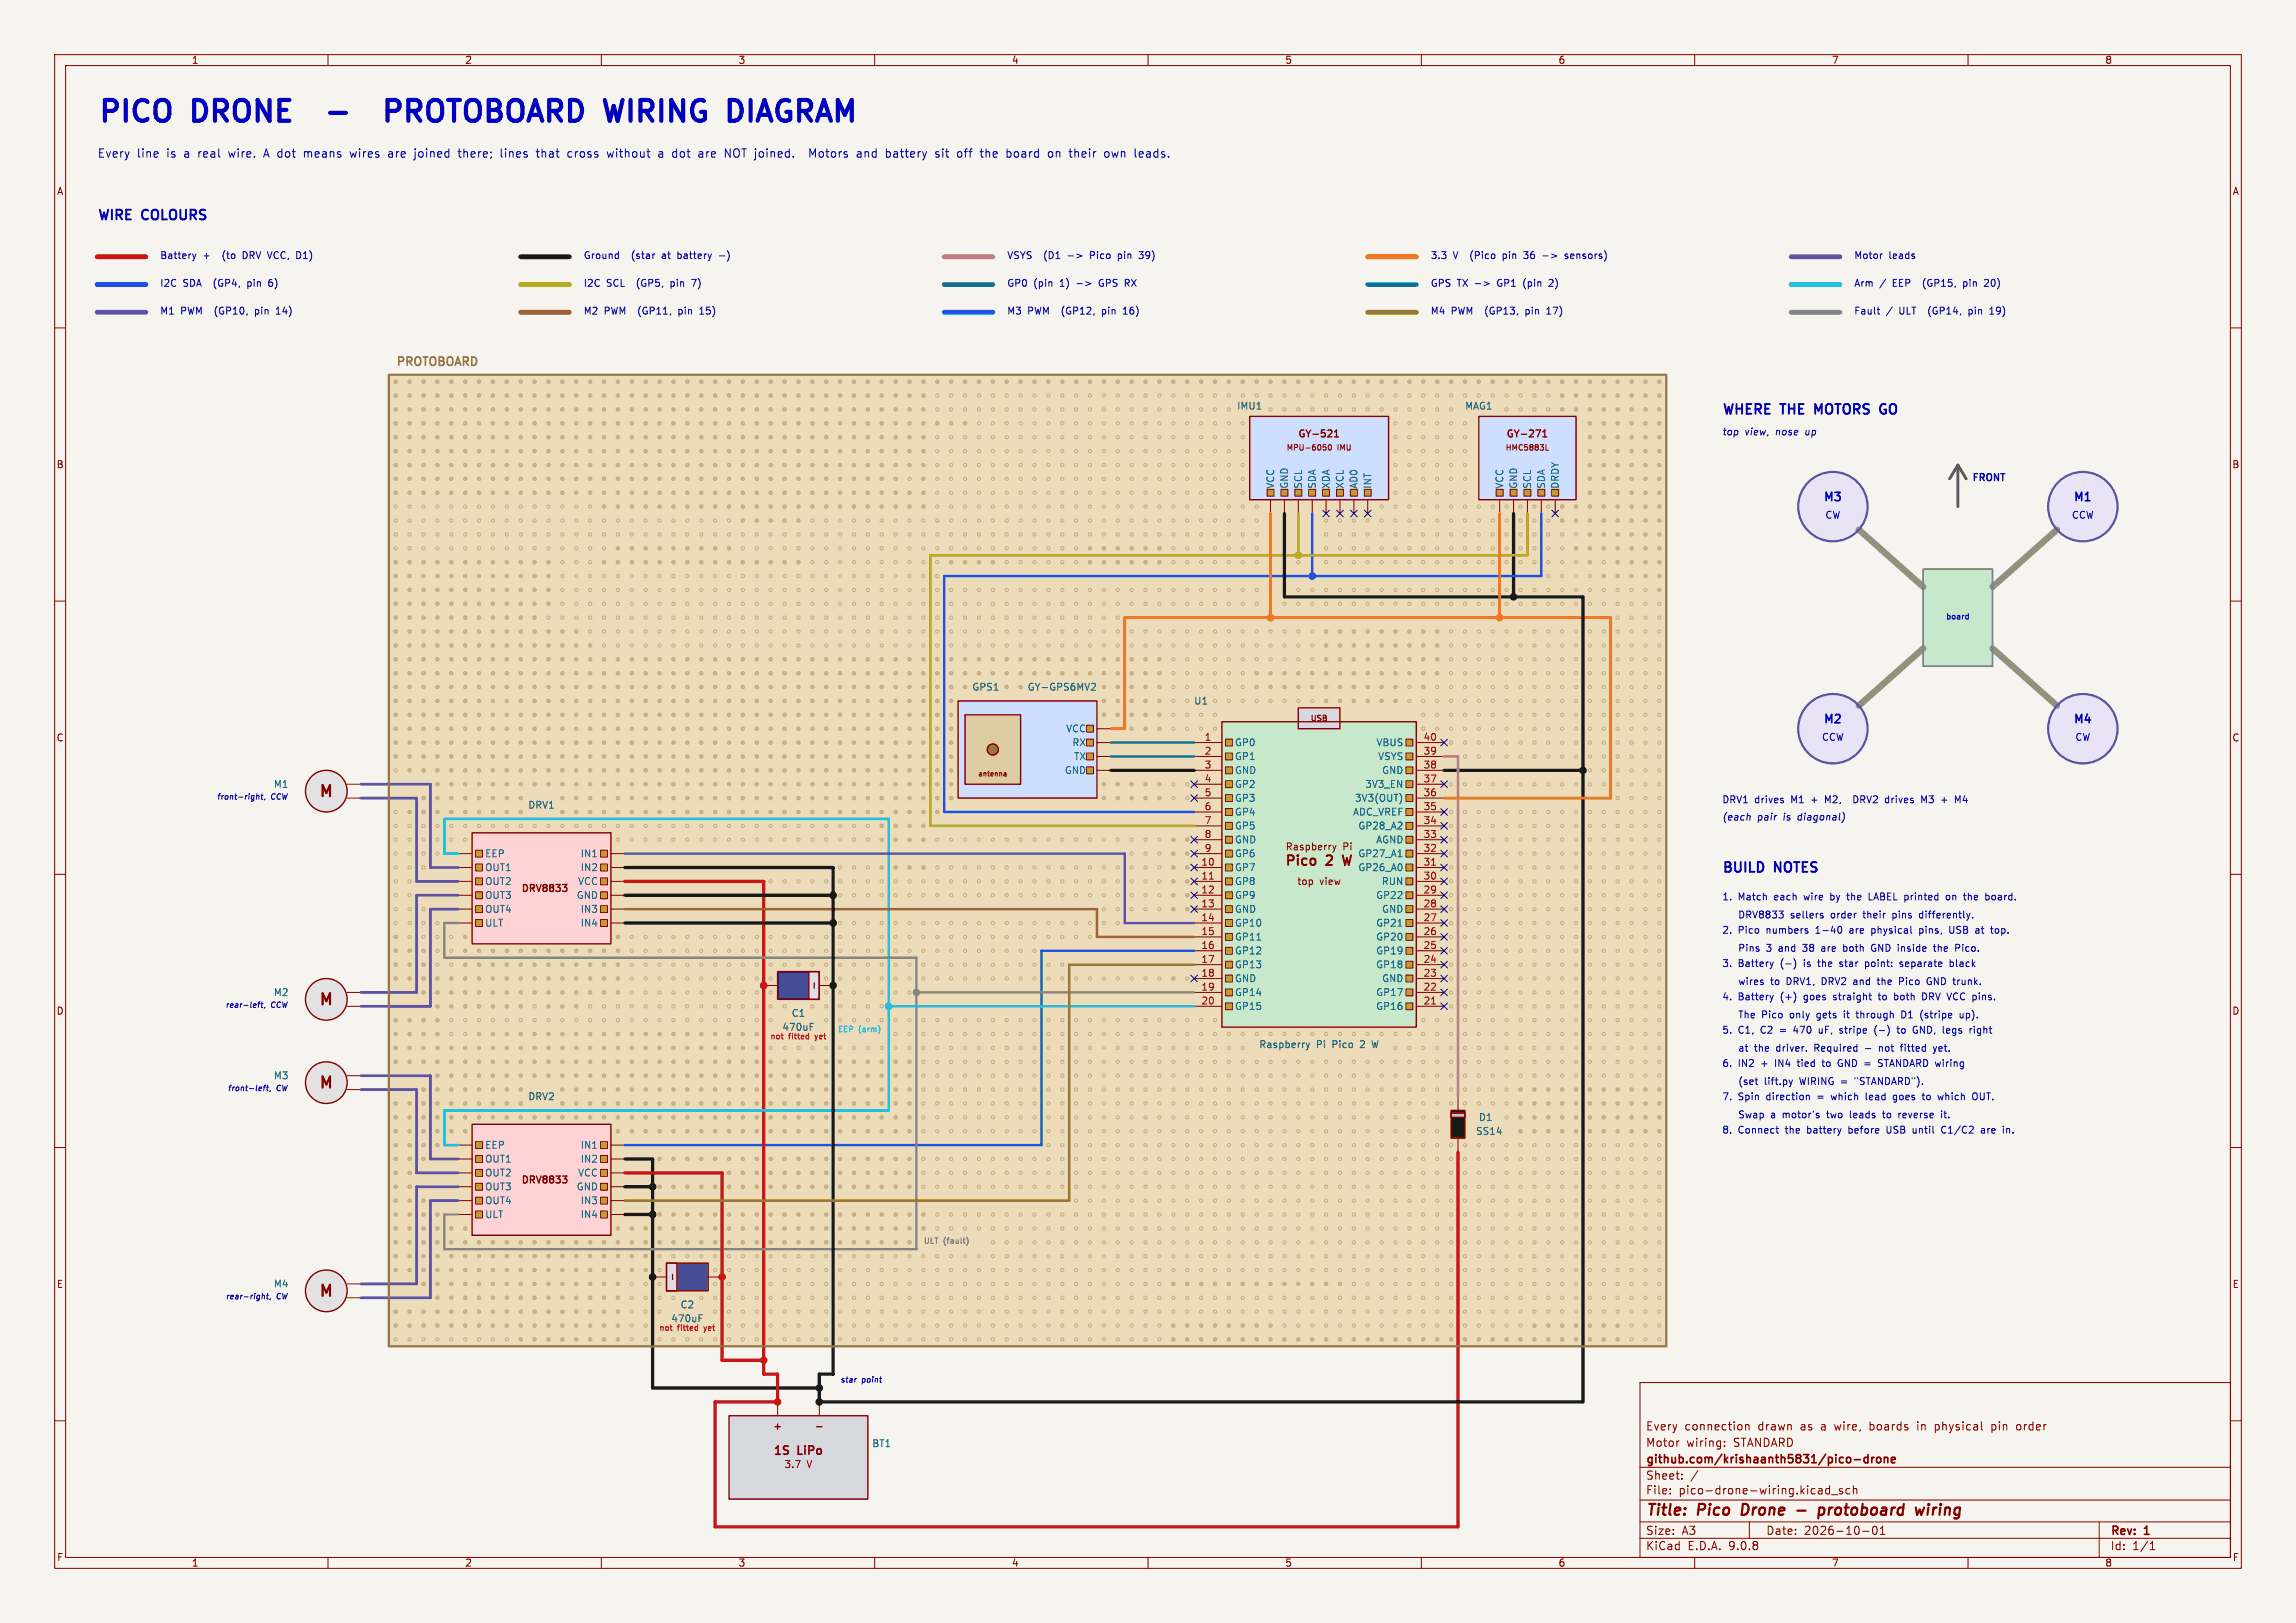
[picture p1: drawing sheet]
<svg xmlns="http://www.w3.org/2000/svg" width="420mm" height="297mm" viewBox="0 0 420 297" stroke-linecap="round" stroke-linejoin="round" font-family="sans-serif">
<defs><g id="words">
<g font-size="5.3" fill="#0000c2">
<text x="17.8" y="22.6">PICO</text>
<text x="35.6" y="22.6">DRONE</text>
<text x="77.1" y="22.6">PROTOBOARD WIRING</text>
<text x="142.7" y="22.6">DIAGRAM</text>
</g>
<g font-size="2.8" fill="#840000">
<text x="58.1" y="146.4">M</text>
<text x="58.1" y="184.5">M</text>
<text x="58.1" y="199.7">M</text>
<text x="58.1" y="237.8">M</text>
<text x="301" y="277.9">Title:</text>
<text x="310.6" y="277.9">Pico</text>
<text x="319.4" y="277.9">Drone</text>
<text x="335.1" y="277.9">protoboard</text>
<text x="353.8" y="277.9">wiring</text>
</g>
<g font-size="2.5" fill="#0000c2">
<text x="17.8" y="40.4">WIRE</text>
<text x="26.1" y="40.4">COLOURS</text>
<text x="315" y="76">WHERE</text>
<text x="325.9" y="76">THE</text>
<text x="332.8" y="76">MOTORS</text>
<text x="345.5" y="76">GO</text>
<text x="315" y="159.8">BUILD</text>
<text x="324.7" y="159.8">NOTES</text>
</g>
<g font-size="2.5" fill="#840000">
<text x="234.8" y="158.9">Pico</text>
<text x="242.7" y="158.9">2</text>
</g>
<text font-size="2.5" fill="#006464" x="246.4" y="158.9">W</text>
<g font-size="2.1" fill="#0000c2">
<text x="17.8" y="29">Every</text>
<text x="25" y="29">line</text>
<text x="30.6" y="29">is</text>
<text x="33.8" y="29">a</text>
<text x="36.5" y="29">real</text>
<text x="42.3" y="29">wire.</text>
<text x="48.9" y="29">A dot</text>
<text x="56.4" y="29">means</text>
<text x="65.1" y="29">wires</text>
<text x="72.2" y="29">are</text>
<text x="77.2" y="29">joined</text>
<text x="85.4" y="29">there;</text>
<text x="93.2" y="29">lines</text>
<text x="100" y="29">that</text>
<text x="105.8" y="29">cross</text>
<text x="113.2" y="29">without</text>
<text x="122.7" y="29">a</text>
<text x="125.4" y="29">dot</text>
<text x="130.3" y="29">are</text>
<text x="135.3" y="29">NOT joined.</text>
<text x="151.2" y="29">Motors</text>
<text x="160" y="29">and</text>
<text x="165.5" y="29">battery</text>
<text x="174.7" y="29">sit</text>
<text x="178.9" y="29">off</text>
<text x="183.3" y="29">the</text>
<text x="188.2" y="29">board</text>
<text x="195.9" y="29">on</text>
<text x="200" y="29">their</text>
<text x="206.6" y="29">own</text>
<text x="212.2" y="29">leads.</text>
<text x="333.4" y="91.8">M3</text>
<text x="379.1" y="91.8">M1</text>
<text x="333.4" y="132.5">M2</text>
<text x="379.1" y="132.5">M4</text>
</g>
<text font-size="2.1" fill="#967846" x="72.4" y="67.1">PROTOBOARD</text>
<g font-size="2.1" fill="#840000">
<text x="301" y="262">Every</text>
<text x="308.1" y="262">connection</text>
<text x="321.7" y="262">drawn</text>
<text x="329.5" y="262">as</text>
<text x="333.4" y="262">a</text>
<text x="336.1" y="262">wire,</text>
<text x="342.6" y="262">boards</text>
<text x="351.4" y="262">in</text>
<text x="354.8" y="262">physical</text>
<text x="365.3" y="262">pin</text>
<text x="370.1" y="262">order</text>
<text x="141.3" y="266.6">1S</text>
<text x="146" y="266.6">LiPo</text>
<text x="301" y="268.2">github.com/krishaanth5831/pico-drone</text>
<text x="301" y="265">Motor</text>
<text x="308.5" y="265">wiring:</text>
<text x="317.2" y="265">STANDARD</text>
<text x="301" y="273.7">File:</text>
<text x="301" y="271">Sheet:</text>
<text x="307.1" y="273.7">pico-drone-wiring.kicad_sch</text>
<text x="301" y="281.1">Size:</text>
<text x="307.6" y="281.1">A3</text>
<text x="323" y="281.1">Date:</text>
<text x="330" y="281.1">2026-10-01</text>
<text x="386" y="281.3">Rev:</text>
<text x="392.4" y="281.3">1</text>
<text x="301" y="283.9">KiCad</text>
<text x="308.7" y="283.9">E.D.A.</text>
<text x="316.3" y="283.9">9.0.8</text>
<text x="386" y="283.9">Id:</text>
<text x="390.1" y="283.9">1/1</text>
</g>
<g font-size="1.8" fill="#840000">
<text x="35" y="11.9">1</text>
<text x="85" y="11.9">2</text>
<text x="135" y="11.9">3</text>
<text x="185" y="11.9">4</text>
<text x="235" y="11.9">5</text>
<text x="285" y="11.9">6</text>
<text x="335" y="11.9">7</text>
<text x="385" y="11.9">8</text>
<text x="10.3" y="35.9">A</text>
<text x="408.3" y="35.9">A</text>
<text x="237.3" y="80.4">GY-521</text>
<text x="275.4" y="80.4">GY-271</text>
<text x="10.3" y="85.9">B</text>
<text x="408.2" y="85.9">B</text>
<text x="10.3" y="135.9">C</text>
<text x="408.2" y="135.9">C</text>
<text x="235.1" y="155.8">Raspberry</text>
<text x="245.6" y="155.8">Pi</text>
<text x="95.2" y="163.6">DRV8833</text>
<text x="237.2" y="162.2">top</text>
<text x="241.4" y="162.2">view</text>
<text x="10.3" y="185.9">D</text>
<text x="408.2" y="185.9">D</text>
<text x="95.2" y="216.9">DRV8833</text>
<text x="10.3" y="235.9">E</text>
<text x="408.3" y="235.9">E</text>
<text x="141.2" y="262">+</text>
<text x="143.4" y="268.8">3.7</text>
<text x="147.6" y="268.8">V</text>
<text x="10.3" y="285.9">F</text>
<text x="35" y="286.9">1</text>
<text x="85" y="286.9">2</text>
<text x="135" y="286.9">3</text>
<text x="185" y="286.9">4</text>
<text x="235" y="286.9">5</text>
<text x="285" y="286.9">6</text>
<text x="335" y="286.9">7</text>
<text x="385" y="286.9">8</text>
<text x="408.3" y="285.9">F</text>
</g>
<g font-size="1.8" fill="#0000c2">
<text x="29.2" y="47.6">Battery</text>
<text x="37.1" y="47.6">+</text>
<text x="41" y="47.6">(to</text>
<text x="44.9" y="47.6">DRV VCC, D1)</text>
<text x="106.7" y="47.6">Ground</text>
<text x="115.7" y="47.6">(star</text>
<text x="121.4" y="47.6">at</text>
<text x="124.4" y="47.6">battery</text>
<text x="132.2" y="47.6">-)</text>
<text x="184.1" y="47.6">VSYS</text>
<text x="191.1" y="47.6">(D1</text>
<text x="199.9" y="47.6">Pico</text>
<text x="205.2" y="47.6">pin</text>
<text x="209.3" y="47.6">39)</text>
<text x="261.6" y="47.6">3.3</text>
<text x="265.8" y="47.6">V</text>
<text x="269.2" y="47.6">(Pico</text>
<text x="275.4" y="47.6">pin</text>
<text x="279.4" y="47.6">36</text>
<text x="283" y="47.6">-&gt;</text>
<text x="287.4" y="47.6">sensors)</text>
<text x="339.1" y="47.6">Motor</text>
<text x="345.5" y="47.6">leads</text>
<text x="29.2" y="52.7">I2C</text>
<text x="33.5" y="52.7">SDA</text>
<text x="39.4" y="52.7">(GP4,</text>
<text x="45.7" y="52.7">pin</text>
<text x="49.8" y="52.7">6)</text>
<text x="106.7" y="52.7">I2C</text>
<text x="110.9" y="52.7">SCL</text>
<text x="116.8" y="52.7">(GP5,</text>
<text x="123.2" y="52.7">pin</text>
<text x="127.2" y="52.7">7)</text>
<text x="184.1" y="52.7">GP0</text>
<text x="189.1" y="52.7">(pin</text>
<text x="194" y="52.7">1)</text>
<text x="201.5" y="52.7">GPS RX</text>
<text x="261.6" y="52.7">GPS TX -&gt;</text>
<text x="274.2" y="52.7">GP1</text>
<text x="279.1" y="52.7">(pin</text>
<text x="284" y="52.7">2)</text>
<text x="339.1" y="52.7">Arm</text>
<text x="343.8" y="52.7">/</text>
<text x="346.3" y="52.7">EEP</text>
<text x="352.2" y="52.7">(GP15,</text>
<text x="359.8" y="52.7">pin</text>
<text x="363.9" y="52.7">20)</text>
<text x="29.2" y="57.8">M1</text>
<text x="33" y="57.8">PWM</text>
<text x="39.6" y="57.8">(GP10,</text>
<text x="47.1" y="57.8">pin</text>
<text x="51.2" y="57.8">14)</text>
<text x="106.7" y="57.8">M2</text>
<text x="110.5" y="57.8">PWM</text>
<text x="117" y="57.8">(GP11,</text>
<text x="124.6" y="57.8">pin</text>
<text x="128.7" y="57.8">15)</text>
<text x="184.1" y="57.8">M3</text>
<text x="188" y="57.8">PWM</text>
<text x="194.5" y="57.8">(GP12,</text>
<text x="202.1" y="57.8">pin</text>
<text x="206.2" y="57.8">16)</text>
<text x="261.6" y="57.8">M4</text>
<text x="265.5" y="57.8">PWM</text>
<text x="272" y="57.8">(GP13,</text>
<text x="279.5" y="57.8">pin</text>
<text x="283.6" y="57.8">17)</text>
<text x="339.1" y="57.8">Fault</text>
<text x="345" y="57.8">/</text>
<text x="347.5" y="57.8">ULT</text>
<text x="353.2" y="57.8">(GP14,</text>
<text x="360.8" y="57.8">pin</text>
<text x="364.9" y="57.8">19)</text>
<text x="315" y="79.8">top</text>
<text x="319.2" y="79.8">view,</text>
<text x="324.9" y="79.8">nose</text>
<text x="330.5" y="79.8">up</text>
<text x="360.7" y="88.4">FRONT</text>
<text x="333.8" y="95">CW</text>
<text x="378.9" y="95">CCW</text>
<text x="333.2" y="135.6">CCW</text>
<text x="379.5" y="135.6">CW</text>
<text x="315" y="147.1">DRV1</text>
<text x="321" y="147.1">drives</text>
<text x="327.8" y="147.1">M1</text>
<text x="331.6" y="147.1">+</text>
<text x="334.3" y="147.1">M2,</text>
<text x="339.9" y="147.1">DRV2</text>
<text x="346" y="147.1">drives</text>
<text x="352.8" y="147.1">M3</text>
<text x="356.6" y="147.1">+</text>
<text x="359.3" y="147.1">M4</text>
<text x="315" y="150.2">(each</text>
<text x="321.5" y="150.2">pair</text>
<text x="326.3" y="150.2">is</text>
<text x="329.1" y="150.2">diagonal)</text>
<text x="315" y="164.9">1.</text>
<text x="317.9" y="164.9">Match</text>
<text x="324.7" y="164.9">each</text>
<text x="330.3" y="164.9">wire</text>
<text x="335.3" y="164.9">by</text>
<text x="338.6" y="164.9">the</text>
<text x="342.7" y="164.9">LABEL printed</text>
<text x="357.3" y="164.9">on</text>
<text x="360.8" y="164.9">the</text>
<text x="364.9" y="164.9">board.</text>
<text x="315" y="170.9">2.</text>
<text x="317.9" y="170.9">Pico</text>
<text x="318.5" y="168.2">DRV8833</text>
<text x="323.2" y="170.9">numbers</text>
<text x="328.1" y="168.2">sellers</text>
<text x="332.4" y="170.9">1-40</text>
<text x="335.6" y="168.2">order</text>
<text x="338.8" y="170.9">are</text>
<text x="341.8" y="168.2">their</text>
<text x="343" y="170.9">physical</text>
<text x="347.3" y="168.2">pins</text>
<text x="352" y="170.9">pins,</text>
<text x="352.4" y="168.2">differently.</text>
<text x="357.7" y="170.9">USB</text>
<text x="362.7" y="170.9">at</text>
<text x="365.7" y="170.9">top.</text>
<text x="315" y="177">3.</text>
<text x="317.9" y="177">Battery</text>
<text x="318.5" y="174.2">Pins</text>
<text x="323.7" y="174.2">3</text>
<text x="325.8" y="177">(-)</text>
<text x="326.1" y="174.2">and</text>
<text x="330.3" y="177">is</text>
<text x="330.7" y="174.2">38</text>
<text x="333.1" y="177">the</text>
<text x="334.3" y="174.2">are</text>
<text x="337.2" y="177">star</text>
<text x="338.5" y="174.2">both</text>
<text x="342.1" y="177">point:</text>
<text x="343.8" y="174.2">GND inside</text>
<text x="348.6" y="177">separate</text>
<text x="355.7" y="174.2">the</text>
<text x="358" y="177">black</text>
<text x="359.8" y="174.2">Pico.</text>
<text x="315" y="183.1">4.</text>
<text x="317.9" y="183.1">Battery</text>
<text x="318.5" y="180.3">wires</text>
<text x="324.5" y="180.3">to</text>
<text x="325.8" y="183.1">(+)</text>
<text x="327.5" y="180.3">DRV1,</text>
<text x="330.3" y="183.1">goes</text>
<text x="334.1" y="180.3">DRV2</text>
<text x="335.9" y="183.1">straight</text>
<text x="340.1" y="180.3">and</text>
<text x="344.3" y="183.1">to</text>
<text x="344.8" y="180.3">the</text>
<text x="347.4" y="183.1">both</text>
<text x="348.9" y="180.3">Pico</text>
<text x="352.7" y="183.1">DRV VCC pins.</text>
<text x="354.2" y="180.3">GND trunk.</text>
<text x="315" y="189.2">5.</text>
<text x="317.9" y="189.2">C1,</text>
<text x="318.5" y="186.4">The</text>
<text x="322.2" y="189.2">C2</text>
<text x="322.8" y="186.4">Pico</text>
<text x="325.9" y="189.2">=</text>
<text x="328.1" y="186.4">only</text>
<text x="328.6" y="189.2">470</text>
<text x="333.2" y="186.4">gets</text>
<text x="333.4" y="189.2">uF,</text>
<text x="337.4" y="189.2">stripe</text>
<text x="338.4" y="186.4">it</text>
<text x="340.9" y="186.4">through</text>
<text x="344" y="189.2">(-)</text>
<text x="348.4" y="189.2">to</text>
<text x="349.3" y="186.4">D1</text>
<text x="351.4" y="189.2">GND, legs</text>
<text x="353" y="186.4">(stripe</text>
<text x="360.4" y="186.4">up).</text>
<text x="362.2" y="189.2">right</text>
<text x="315" y="195.3">6.</text>
<text x="317.9" y="195.3">IN2</text>
<text x="318.5" y="192.5">at</text>
<text x="321.5" y="192.5">the</text>
<text x="322.3" y="195.3">+</text>
<text x="325" y="195.3">IN4</text>
<text x="325.7" y="192.5">driver.</text>
<text x="329.3" y="195.3">tied</text>
<text x="332.8" y="192.5">Required</text>
<text x="334.1" y="195.3">to</text>
<text x="337.1" y="195.3">GND =</text>
<text x="344.9" y="195.3">STANDARD wiring</text>
<text x="345" y="192.5">not</text>
<text x="349.2" y="192.5">fitted</text>
<text x="355.4" y="192.5">yet.</text>
<text x="315" y="201.4">7.</text>
<text x="317.9" y="201.4">Spin</text>
<text x="318.5" y="198.6">(set</text>
<text x="323.2" y="201.4">direction</text>
<text x="323.3" y="198.6">lift.py</text>
<text x="329.9" y="198.6">WIRING =</text>
<text x="332.7" y="201.4">=</text>
<text x="335.5" y="201.4">which</text>
<text x="340.4" y="198.6">&quot;STANDARD&quot;).</text>
<text x="342" y="201.4">lead</text>
<text x="347.2" y="201.4">goes</text>
<text x="352.8" y="201.4">to</text>
<text x="355.8" y="201.4">which</text>
<text x="362.3" y="201.4">OUT.</text>
<text x="315" y="207.5">8.</text>
<text x="317.9" y="207.5">Connect</text>
<text x="318.5" y="204.7">Swap</text>
<text x="324.5" y="204.7">a</text>
<text x="326.7" y="207.5">the</text>
<text x="326.8" y="204.7">motor's</text>
<text x="330.9" y="207.5">battery</text>
<text x="335.1" y="204.7">two</text>
<text x="338.6" y="207.5">before</text>
<text x="339.5" y="204.7">leads</text>
<text x="345.7" y="204.7">to</text>
<text x="345.8" y="207.5">USB</text>
<text x="348.8" y="204.7">reverse</text>
<text x="350.8" y="207.5">until</text>
<text x="356.2" y="207.5">C1/C2</text>
<text x="363.7" y="207.5">are</text>
<text x="367.9" y="207.5">in.</text>
</g>
<g font-size="1.8" fill="#006464">
<text x="226.2" y="75.2">IMU1</text>
<text x="267.9" y="75.2">MAG1</text>
<text x="233.3" y="89.5" transform="rotate(-90 233.3 89.5)">VCC</text>
<text x="235.8" y="89.5" transform="rotate(-90 235.8 89.5)">GND</text>
<text x="238.4" y="89.5" transform="rotate(-90 238.4 89.5)">SCL</text>
<text x="240.9" y="89.5" transform="rotate(-90 240.9 89.5)">SDA</text>
<text x="243.4" y="89.5" transform="rotate(-90 243.4 89.5)">XDA</text>
<text x="246" y="89.5" transform="rotate(-90 246 89.5)">XCL</text>
<text x="248.5" y="89.5" transform="rotate(-90 248.5 89.5)">AD0</text>
<text x="251.1" y="89.5" transform="rotate(-90 251.1 89.5)">INT</text>
<text x="275.2" y="89.5" transform="rotate(-90 275.2 89.5)">VCC</text>
<text x="277.7" y="89.5" transform="rotate(-90 277.7 89.5)">GND</text>
<text x="280.3" y="89.5" transform="rotate(-90 280.3 89.5)">SCL</text>
<text x="282.8" y="89.5" transform="rotate(-90 282.8 89.5)">SDA</text>
<text x="285.3" y="89.5" transform="rotate(-90 285.3 89.5)">DRDY</text>
<text x="177.8" y="126.6">GPS1</text>
<text x="187.9" y="126.6">GY-GPS6MV2</text>
<text x="218.3" y="129.1">U1</text>
<text x="194.9" y="134.2">VCC</text>
<text x="196.1" y="136.8">RX</text>
<text x="225.8" y="136.8">GP0</text>
<text x="251.7" y="136.8">VBUS</text>
<text x="194.7" y="141.8">GND</text>
<text x="196.4" y="139.3">TX</text>
<text x="225.8" y="139.3">GP1</text>
<text x="225.8" y="141.8">GND</text>
<text x="252" y="139.3">VSYS</text>
<text x="252.7" y="141.8">GND</text>
<text x="50" y="144.4">M1</text>
<text x="96.5" y="148.2">DRV1</text>
<text x="225.8" y="144.4">GP2</text>
<text x="225.8" y="146.9">GP3</text>
<text x="225.8" y="149.5">GP4</text>
<text x="247.4" y="149.5">ADC_VREF</text>
<text x="247.8" y="146.9">3V3(OUT)</text>
<text x="249.6" y="144.4">3V3_EN</text>
<text x="225.8" y="152">GP5</text>
<text x="225.8" y="154.5">GND</text>
<text x="248.4" y="152">GP28_A2</text>
<text x="251.6" y="154.5">AGND</text>
<text x="88.6" y="157.1">EEP</text>
<text x="88.6" y="159.6">OUT1</text>
<text x="106.1" y="157.1">IN1</text>
<text x="106.1" y="159.6">IN2</text>
<text x="225.8" y="157.1">GP6</text>
<text x="225.8" y="159.6">GP7</text>
<text x="248.4" y="157.1">GP27_A1</text>
<text x="248.4" y="159.6">GP26_A0</text>
<text x="88.6" y="162.2">OUT2</text>
<text x="88.6" y="164.7">OUT3</text>
<text x="88.6" y="167.2">OUT4</text>
<text x="105.4" y="164.7">GND</text>
<text x="105.6" y="162.2">VCC</text>
<text x="106.1" y="167.2">IN3</text>
<text x="225.8" y="162.2">GP8</text>
<text x="225.8" y="164.7">GP9</text>
<text x="225.8" y="167.2">GND</text>
<text x="251.6" y="164.7">GP22</text>
<text x="252.7" y="162.2">RUN</text>
<text x="252.7" y="167.2">GND</text>
<text x="88.6" y="169.8">ULT</text>
<text x="106.1" y="169.8">IN4</text>
<text x="225.8" y="169.8">GP10</text>
<text x="225.8" y="172.3">GP11</text>
<text x="251.6" y="169.8">GP21</text>
<text x="251.6" y="172.3">GP20</text>
<text x="225.8" y="174.9">GP12</text>
<text x="225.8" y="177.4">GP13</text>
<text x="225.8" y="179.9">GND</text>
<text x="251.6" y="174.9">GP19</text>
<text x="251.6" y="177.4">GP18</text>
<text x="252.7" y="179.9">GND</text>
<text x="50" y="182.5">M2</text>
<text x="225.8" y="182.5">GP14</text>
<text x="225.8" y="185">GP15</text>
<text x="251.6" y="182.5">GP17</text>
<text x="251.6" y="185">GP16</text>
<text x="144.7" y="186.3">C1</text>
<text x="230.3" y="192">Raspberry</text>
<text x="240.8" y="192">Pi</text>
<text x="243.8" y="192">Pico</text>
<text x="249.1" y="192">2</text>
<text x="251.5" y="192">W</text>
<text x="50" y="197.7">M3</text>
<text x="96.5" y="201.5">DRV2</text>
<text x="269.9" y="207.9">SS14</text>
<text x="270.4" y="205.3">D1</text>
<text x="88.6" y="210.4">EEP</text>
<text x="88.6" y="213">OUT1</text>
<text x="88.6" y="215.5">OUT2</text>
<text x="105.6" y="215.5">VCC</text>
<text x="106.1" y="210.4">IN1</text>
<text x="106.1" y="213">IN2</text>
<text x="88.6" y="218">OUT3</text>
<text x="88.6" y="220.6">OUT4</text>
<text x="105.4" y="218">GND</text>
<text x="106.1" y="220.6">IN3</text>
<text x="88.6" y="223.1">ULT</text>
<text x="106.1" y="223.1">IN4</text>
<text x="50" y="235.8">M4</text>
<text x="124.4" y="239.6">C2</text>
<text x="159.5" y="265">BT1</text>
</g>
<g font-size="1.8" fill="#a90000">
<text x="220.3" y="135.6">1</text>
<text x="260.3" y="135.6">40</text>
<text x="220.3" y="138.2">2</text>
<text x="220.3" y="140.7">3</text>
<text x="220.3" y="143.3">4</text>
<text x="260.3" y="138.2">39</text>
<text x="260.3" y="140.7">38</text>
<text x="260.3" y="143.3">37</text>
<text x="220.3" y="145.8">5</text>
<text x="220.3" y="148.3">6</text>
<text x="260.3" y="145.8">36</text>
<text x="260.3" y="148.3">35</text>
<text x="220.3" y="150.9">7</text>
<text x="220.3" y="153.4">8</text>
<text x="220.3" y="156">9</text>
<text x="260.3" y="150.9">34</text>
<text x="260.3" y="153.4">33</text>
<text x="260.3" y="156">32</text>
<text x="219.7" y="158.5">10</text>
<text x="219.7" y="161">11</text>
<text x="260.3" y="158.5">31</text>
<text x="260.3" y="161">30</text>
<text x="219.7" y="163.6">12</text>
<text x="219.7" y="166.1">13</text>
<text x="260.3" y="163.6">29</text>
<text x="260.3" y="166.1">28</text>
<text x="219.7" y="168.7">14</text>
<text x="219.7" y="171.2">15</text>
<text x="219.7" y="173.7">16</text>
<text x="260.3" y="168.7">27</text>
<text x="260.3" y="171.2">26</text>
<text x="260.3" y="173.7">25</text>
<text x="219.7" y="176.3">17</text>
<text x="219.7" y="178.8">18</text>
<text x="260.3" y="176.3">24</text>
<text x="260.3" y="178.8">23</text>
<text x="219.7" y="181.4">19</text>
<text x="219.7" y="183.9">20</text>
<text x="260.3" y="181.4">22</text>
<text x="260.3" y="183.9">21</text>
</g>
<g font-size="1.8" fill="#c80000">
<text x="143" y="188.8">470uF</text>
<text x="122.7" y="242.2">470uF</text>
</g>
<g font-size="1.4" fill="#840000">
<text x="235.2" y="82.7">MPU-6050</text>
<text x="244.6" y="82.7">IMU</text>
<text x="275.3" y="82.7">HMC5883L</text>
<text x="239.6" y="132.3">USB</text>
</g>
<g font-size="1.4" fill="#0000c2">
<text x="355.9" y="113.4">board</text>
<text x="39.6" y="146.5">front-right,</text>
<text x="49.5" y="146.5">CCW</text>
<text x="41.1" y="184.6">rear-left,</text>
<text x="49.5" y="184.6">CCW</text>
<text x="41.6" y="199.9">front-left,</text>
<text x="50.5" y="199.9">CW</text>
<text x="41.2" y="238">rear-right,</text>
<text x="50.5" y="238">CW</text>
<text x="153.7" y="253.2">star</text>
<text x="157.6" y="253.2">point</text>
</g>
<g font-size="1.4" fill="#c80000">
<text x="140.8" y="190.2">not</text>
<text x="144.3" y="190.2">fitted</text>
<text x="149.3" y="190.2">yet</text>
<text x="120.5" y="243.6">not</text>
<text x="123.9" y="243.6">fitted</text>
<text x="129" y="243.6">yet</text>
</g>
<g font-size="1.4" fill="#00beeb">
<text x="153.1" y="189.1">EEP</text>
<text x="157" y="189.1">(arm)</text>
</g>
<g font-size="1.4" fill="#6e6e6e">
<text x="168.9" y="227.8">ULT</text>
<text x="172.6" y="227.8">(fault)</text>
</g>
<text font-size="1.2" fill="#840000" x="178.8" y="142.3">antenna</text>
</g></defs>
<path d="M0 0h420v297h-420z" fill="#f5f4ef" stroke="#f5f4ef" stroke-width=".18"/>
<g fill="none" stroke="#840000" stroke-width=".18">
<path d="M10 10h400v277h-400zM12 12h396v273h-396zM60 10v2M110 10v2M160 10v2M210 10v2M260 10v2M310 10v2M360 10v2M10 60h2M408 60h2M10 110h2"/>
<path d="M408 110h2M10 160h2M408 160h2M10 210h2M408 210h2M300 253h108v32h-108zM10 260h2M300 278.5h108M300 274.5h108M300 268.5h108M305.5 273.2v.2M305.5 272.5v.1"/>
<path d="M307 263.7h.2M307.7 270.5v.2M307.7 269.8v.1M310.6 269.1l-1.3 1.9M315.4 264.5v.2M315.4 263.8v.1M319.3 260.8l.2-.1 .4 .1v.9M319.3 260.7v1M320 278.5v3M334.7 271.9v1.5M334.7 272.5l-.5-.1-.3 .3v.4l.2 .2h.6M335 273.5h1.2"/>
<path d="M337 272.5l-.3-.1-.3 .2 .1 .2 .5 .2v.3h-.6M338.4 272.5l-.5-.1-.2 .3v.4l.1 .2h.6M339 272.5l.2-.1 .4 .1 .1 .9M339 271.9v1.5M342.7 279.4a.81 .81 0 0 0 .3 1.4l.2-.2 .2-.4-.2-.8M343.9 279.7l.5-.4v1.5M350.8 260.2v.1M350.8 260.7v1M354 260.7v1.5M354 261.6l.4 .1M354.4 260.7l-.4 .1M364.4 261.6l.4 .1"/>
<path d="M364.4 260.7v1.5M364.8 260.7l-.4 .1M369.5 260.8l-.3-.1-.3 .3v.4l.1 .2h.5M384 278.5v6.5M408 260h2M60 285v2M110 285v2M160 285v2M210 285v2M260 285v2M300 281.5h108M310 285v2"/>
<path d="M340.7 280.2h1.2M343.9 280.8h.9M360 285v2M393.3 283.6h.9M393.3 282.5l.4-.4v1.5"/>
</g>
<path d="M318.8 275.2l-.2 2h.4M328.8 276.4h1.5M332.8 276l.2-.1 .6 .1 .1 .3v.5a.66 .66 0 0 1-1 .3M332.8 275.9l-.2 2M352 275.9l-.6 1.3-.2-.9M352.7 275.9l-.1 1.3M352.8 275.2v.2M352.8 275.2l-.1 .1 .1 .1M352.8 275.2l.1 .1-.1 .1" fill="none" stroke="#840000" stroke-width=".4"/>
<path d="M339.2 267.1h1.1M341.7 266.2v1.5M341.7 266.8l-.4-.1-.3 .3v.4l.1 .2h.6M342.4 266.7v1M342.8 266.7l-.3 .1-.1 .2M343.4 266.8l.4-.1 .2 .3v.4l-.2 .3-.4-.1-.1-.2v-.4zM344.7 266.8l.2-.1 .4 .1v.9M344.7 266.7v1M346 267.2l.7-.2-.1-.2-.4-.1-.2 .2v.7h.6" fill="none" stroke="#840000" stroke-width=".3"/>
<g fill="#cdb68c" stroke="#cdb68c" stroke-width=".18">
<circle cx="163.8" cy="105.4" r=".3"/>
<circle cx="151.1" cy="108" r=".3"/>
<circle cx="148.6" cy="105.4" r=".3"/>
<circle cx="148.6" cy="108" r=".3"/>
<circle cx="153.7" cy="105.4" r=".3"/>
<circle cx="166.4" cy="105.4" r=".3"/>
<circle cx="151.1" cy="105.4" r=".3"/>
<circle cx="161.3" cy="105.4" r=".3"/>
<circle cx="194.3" cy="102.9" r=".3"/>
<circle cx="146.1" cy="108" r=".3"/>
<circle cx="199.4" cy="108" r=".3"/>
<circle cx="191.8" cy="102.9" r=".3"/>
<circle cx="163.8" cy="102.9" r=".3"/>
<circle cx="161.3" cy="102.9" r=".3"/>
<circle cx="153.7" cy="110.5" r=".3"/>
<circle cx="201.9" cy="110.5" r=".3"/>
<circle cx="199.4" cy="110.5" r=".3"/>
<circle cx="196.9" cy="110.5" r=".3"/>
<circle cx="158.8" cy="110.5" r=".3"/>
<circle cx="120.7" cy="108" r=".3"/>
<circle cx="156.2" cy="110.5" r=".3"/>
<circle cx="194.3" cy="110.5" r=".3"/>
<circle cx="191.8" cy="110.5" r=".3"/>
<circle cx="196.9" cy="102.9" r=".3"/>
<circle cx="158.8" cy="108" r=".3"/>
<circle cx="194.3" cy="108" r=".3"/>
<circle cx="130.8" cy="108" r=".3"/>
<circle cx="156.2" cy="108" r=".3"/>
<circle cx="201.9" cy="108" r=".3"/>
<circle cx="153.7" cy="108" r=".3"/>
<circle cx="148.6" cy="110.5" r=".3"/>
<circle cx="196.9" cy="108" r=".3"/>
<circle cx="125.7" cy="108" r=".3"/>
<circle cx="166.4" cy="102.9" r=".3"/>
<circle cx="135.9" cy="105.4" r=".3"/>
<circle cx="133.4" cy="108" r=".3"/>
<circle cx="161.3" cy="110.5" r=".3"/>
<circle cx="191.8" cy="100.3" r=".3"/>
<circle cx="163.8" cy="110.5" r=".3"/>
<circle cx="171.5" cy="110.5" r=".3"/>
<circle cx="135.9" cy="108" r=".3"/>
<circle cx="133.4" cy="110.5" r=".3"/>
<circle cx="135.9" cy="110.5" r=".3"/>
<circle cx="133.4" cy="105.4" r=".3"/>
<circle cx="168.9" cy="110.5" r=".3"/>
<circle cx="171.5" cy="100.3" r=".3"/>
<circle cx="166.4" cy="110.5" r=".3"/>
<circle cx="125.7" cy="110.5" r=".3"/>
<circle cx="128.3" cy="110.5" r=".3"/>
<circle cx="130.8" cy="110.5" r=".3"/>
<circle cx="138.4" cy="108" r=".3"/>
<circle cx="138.4" cy="110.5" r=".3"/>
<circle cx="141" cy="110.5" r=".3"/>
<circle cx="156.2" cy="102.9" r=".3"/>
<circle cx="143.5" cy="110.5" r=".3"/>
<circle cx="146.1" cy="105.4" r=".3"/>
<circle cx="151.1" cy="102.9" r=".3"/>
<circle cx="148.6" cy="102.9" r=".3"/>
<circle cx="151.1" cy="110.5" r=".3"/>
<circle cx="196.9" cy="100.3" r=".3"/>
<circle cx="158.8" cy="105.4" r=".3"/>
<circle cx="194.3" cy="100.3" r=".3"/>
<circle cx="156.2" cy="105.4" r=".3"/>
<circle cx="158.8" cy="102.9" r=".3"/>
<circle cx="146.1" cy="110.5" r=".3"/>
<circle cx="153.7" cy="102.9" r=".3"/>
<circle cx="171.5" cy="102.9" r=".3"/>
<circle cx="168.9" cy="102.9" r=".3"/>
<circle cx="123.2" cy="108" r=".3"/>
<circle cx="161.3" cy="108" r=".3"/>
<circle cx="163.8" cy="108" r=".3"/>
<circle cx="120.7" cy="110.5" r=".3"/>
<circle cx="123.2" cy="110.5" r=".3"/>
<circle cx="166.4" cy="108" r=".3"/>
<circle cx="77.5" cy="95.3" r=".3"/>
<circle cx="105.4" cy="95.3" r=".3"/>
<circle cx="102.9" cy="95.3" r=".3"/>
<circle cx="100.3" cy="95.3" r=".3"/>
<circle cx="95.3" cy="95.3" r=".3"/>
<circle cx="92.7" cy="95.3" r=".3"/>
<circle cx="90.2" cy="95.3" r=".3"/>
<circle cx="87.6" cy="95.3" r=".3"/>
<circle cx="85.1" cy="95.3" r=".3"/>
<circle cx="82.6" cy="95.3" r=".3"/>
<circle cx="80" cy="95.3" r=".3"/>
<circle cx="108" cy="95.3" r=".3"/>
<circle cx="74.9" cy="95.3" r=".3"/>
<circle cx="72.4" cy="95.3" r=".3"/>
<circle cx="108" cy="92.7" r=".3"/>
<circle cx="105.4" cy="92.7" r=".3"/>
<circle cx="102.9" cy="92.7" r=".3"/>
<circle cx="100.3" cy="92.7" r=".3"/>
<circle cx="97.8" cy="92.7" r=".3"/>
<circle cx="95.3" cy="92.7" r=".3"/>
<circle cx="92.7" cy="92.7" r=".3"/>
<circle cx="128.3" cy="95.3" r=".3"/>
<circle cx="80" cy="97.8" r=".3"/>
<circle cx="77.5" cy="97.8" r=".3"/>
<circle cx="74.9" cy="97.8" r=".3"/>
<circle cx="72.4" cy="97.8" r=".3"/>
<circle cx="133.4" cy="97.8" r=".3"/>
<circle cx="130.8" cy="97.8" r=".3"/>
<circle cx="128.3" cy="97.8" r=".3"/>
<circle cx="133.4" cy="95.3" r=".3"/>
<circle cx="130.8" cy="95.3" r=".3"/>
<circle cx="90.2" cy="92.7" r=".3"/>
<circle cx="120.7" cy="97.8" r=".3"/>
<circle cx="118.1" cy="97.8" r=".3"/>
<circle cx="115.6" cy="97.8" r=".3"/>
<circle cx="120.7" cy="95.3" r=".3"/>
<circle cx="118.1" cy="95.3" r=".3"/>
<circle cx="115.6" cy="95.3" r=".3"/>
<circle cx="108" cy="97.8" r=".3"/>
<circle cx="105.4" cy="97.8" r=".3"/>
<circle cx="102.9" cy="97.8" r=".3"/>
<circle cx="168.9" cy="100.3" r=".3"/>
<circle cx="156.2" cy="97.8" r=".3"/>
<circle cx="153.7" cy="97.8" r=".3"/>
<circle cx="151.1" cy="97.8" r=".3"/>
<circle cx="148.6" cy="100.3" r=".3"/>
<circle cx="146.1" cy="100.3" r=".3"/>
<circle cx="143.5" cy="100.3" r=".3"/>
<circle cx="148.6" cy="97.8" r=".3"/>
<circle cx="146.1" cy="97.8" r=".3"/>
<circle cx="143.5" cy="97.8" r=".3"/>
<circle cx="158.8" cy="97.8" r=".3"/>
<circle cx="166.4" cy="100.3" r=".3"/>
<circle cx="168.9" cy="97.8" r=".3"/>
<circle cx="166.4" cy="97.8" r=".3"/>
<circle cx="168.9" cy="95.3" r=".3"/>
<circle cx="156.2" cy="95.3" r=".3"/>
<circle cx="153.7" cy="95.3" r=".3"/>
<circle cx="151.1" cy="95.3" r=".3"/>
<circle cx="148.6" cy="95.3" r=".3"/>
<circle cx="237.5" cy="199.4" r=".3"/>
<circle cx="163.8" cy="97.8" r=".3"/>
<circle cx="87.6" cy="92.7" r=".3"/>
<circle cx="85.1" cy="92.7" r=".3"/>
<circle cx="82.6" cy="92.7" r=".3"/>
<circle cx="80" cy="92.7" r=".3"/>
<circle cx="77.5" cy="92.7" r=".3"/>
<circle cx="74.9" cy="92.7" r=".3"/>
<circle cx="72.4" cy="92.7" r=".3"/>
<circle cx="163.8" cy="100.3" r=".3"/>
<circle cx="161.3" cy="100.3" r=".3"/>
<circle cx="82.6" cy="97.8" r=".3"/>
<circle cx="161.3" cy="97.8" r=".3"/>
<circle cx="141" cy="100.3" r=".3"/>
<circle cx="138.4" cy="100.3" r=".3"/>
<circle cx="141" cy="97.8" r=".3"/>
<circle cx="138.4" cy="97.8" r=".3"/>
<circle cx="158.8" cy="100.3" r=".3"/>
<circle cx="156.2" cy="100.3" r=".3"/>
<circle cx="153.7" cy="100.3" r=".3"/>
<circle cx="151.1" cy="100.3" r=".3"/>
<circle cx="171.5" cy="108" r=".3"/>
<circle cx="189.2" cy="108" r=".3"/>
<circle cx="186.7" cy="108" r=".3"/>
<circle cx="184.2" cy="110.5" r=".3"/>
<circle cx="181.6" cy="110.5" r=".3"/>
<circle cx="179.1" cy="110.5" r=".3"/>
<circle cx="176.5" cy="110.5" r=".3"/>
<circle cx="174" cy="110.5" r=".3"/>
<circle cx="179.1" cy="108" r=".3"/>
<circle cx="176.5" cy="108" r=".3"/>
<circle cx="174" cy="108" r=".3"/>
<circle cx="191.8" cy="108" r=".3"/>
<circle cx="168.9" cy="108" r=".3"/>
<circle cx="171.5" cy="105.4" r=".3"/>
<circle cx="168.9" cy="105.4" r=".3"/>
<circle cx="189.2" cy="102.9" r=".3"/>
<circle cx="186.7" cy="102.9" r=".3"/>
<circle cx="189.2" cy="100.3" r=".3"/>
<circle cx="186.7" cy="100.3" r=".3"/>
<circle cx="184.2" cy="108" r=".3"/>
<circle cx="181.6" cy="108" r=".3"/>
<circle cx="143.5" cy="105.4" r=".3"/>
<circle cx="120.7" cy="105.4" r=".3"/>
<circle cx="118.1" cy="110.5" r=".3"/>
<circle cx="115.6" cy="110.5" r=".3"/>
<circle cx="118.1" cy="108" r=".3"/>
<circle cx="115.6" cy="108" r=".3"/>
<circle cx="118.1" cy="105.4" r=".3"/>
<circle cx="115.6" cy="105.4" r=".3"/>
<circle cx="143.5" cy="108" r=".3"/>
<circle cx="141" cy="108" r=".3"/>
<circle cx="184.2" cy="102.9" r=".3"/>
<circle cx="141" cy="105.4" r=".3"/>
<circle cx="138.4" cy="105.4" r=".3"/>
<circle cx="166.4" cy="95.3" r=".3"/>
<circle cx="128.3" cy="108" r=".3"/>
<circle cx="130.8" cy="105.4" r=".3"/>
<circle cx="128.3" cy="105.4" r=".3"/>
<circle cx="125.7" cy="105.4" r=".3"/>
<circle cx="189.2" cy="110.5" r=".3"/>
<circle cx="186.7" cy="110.5" r=".3"/>
<circle cx="123.2" cy="95.3" r=".3"/>
<circle cx="72.4" cy="100.3" r=".3"/>
<circle cx="135.9" cy="100.3" r=".3"/>
<circle cx="135.9" cy="97.8" r=".3"/>
<circle cx="90.2" cy="97.8" r=".3"/>
<circle cx="87.6" cy="97.8" r=".3"/>
<circle cx="85.1" cy="97.8" r=".3"/>
<circle cx="125.7" cy="97.8" r=".3"/>
<circle cx="123.2" cy="97.8" r=".3"/>
<circle cx="125.7" cy="95.3" r=".3"/>
<circle cx="74.9" cy="100.3" r=".3"/>
<circle cx="113" cy="97.8" r=".3"/>
<circle cx="110.5" cy="97.8" r=".3"/>
<circle cx="113" cy="95.3" r=".3"/>
<circle cx="110.5" cy="95.3" r=".3"/>
<circle cx="100.3" cy="97.8" r=".3"/>
<circle cx="97.8" cy="97.8" r=".3"/>
<circle cx="95.3" cy="97.8" r=".3"/>
<circle cx="92.7" cy="97.8" r=".3"/>
<circle cx="97.8" cy="95.3" r=".3"/>
<circle cx="100.3" cy="100.3" r=".3"/>
<circle cx="184.2" cy="100.3" r=".3"/>
<circle cx="181.6" cy="100.3" r=".3"/>
<circle cx="179.1" cy="100.3" r=".3"/>
<circle cx="176.5" cy="100.3" r=".3"/>
<circle cx="174" cy="100.3" r=".3"/>
<circle cx="110.5" cy="100.3" r=".3"/>
<circle cx="108" cy="100.3" r=".3"/>
<circle cx="105.4" cy="100.3" r=".3"/>
<circle cx="102.9" cy="100.3" r=".3"/>
<circle cx="123.2" cy="105.4" r=".3"/>
<circle cx="97.8" cy="100.3" r=".3"/>
<circle cx="95.3" cy="100.3" r=".3"/>
<circle cx="92.7" cy="100.3" r=".3"/>
<circle cx="90.2" cy="100.3" r=".3"/>
<circle cx="87.6" cy="100.3" r=".3"/>
<circle cx="85.1" cy="100.3" r=".3"/>
<circle cx="82.6" cy="100.3" r=".3"/>
<circle cx="80" cy="100.3" r=".3"/>
<circle cx="77.5" cy="100.3" r=".3"/>
<circle cx="77.5" cy="166.4" r=".3"/>
<circle cx="82.6" cy="174" r=".3"/>
<circle cx="80" cy="174" r=".3"/>
<circle cx="82.6" cy="171.5" r=".3"/>
<circle cx="80" cy="171.5" r=".3"/>
<circle cx="77.5" cy="171.5" r=".3"/>
<circle cx="74.9" cy="171.5" r=".3"/>
<circle cx="77.5" cy="168.9" r=".3"/>
<circle cx="74.9" cy="168.9" r=".3"/>
<circle cx="72.4" cy="168.9" r=".3"/>
<circle cx="80" cy="176.5" r=".3"/>
<circle cx="74.9" cy="166.4" r=".3"/>
<circle cx="72.4" cy="166.4" r=".3"/>
<circle cx="74.9" cy="163.8" r=".3"/>
<circle cx="72.4" cy="163.8" r=".3"/>
<circle cx="74.9" cy="161.3" r=".3"/>
<circle cx="72.4" cy="161.3" r=".3"/>
<circle cx="74.9" cy="158.8" r=".3"/>
<circle cx="72.4" cy="158.8" r=".3"/>
<circle cx="80" cy="168.9" r=".3"/>
<circle cx="90.2" cy="186.7" r=".3"/>
<circle cx="113" cy="186.7" r=".3"/>
<circle cx="110.5" cy="186.7" r=".3"/>
<circle cx="108" cy="186.7" r=".3"/>
<circle cx="105.4" cy="186.7" r=".3"/>
<circle cx="102.9" cy="186.7" r=".3"/>
<circle cx="100.3" cy="186.7" r=".3"/>
<circle cx="97.8" cy="186.7" r=".3"/>
<circle cx="95.3" cy="186.7" r=".3"/>
<circle cx="92.7" cy="186.7" r=".3"/>
<circle cx="77.5" cy="156.2" r=".3"/>
<circle cx="87.6" cy="186.7" r=".3"/>
<circle cx="85.1" cy="186.7" r=".3"/>
<circle cx="82.6" cy="186.7" r=".3"/>
<circle cx="113" cy="184.2" r=".3"/>
<circle cx="110.5" cy="184.2" r=".3"/>
<circle cx="108" cy="184.2" r=".3"/>
<circle cx="97.8" cy="184.2" r=".3"/>
<circle cx="82.6" cy="176.5" r=".3"/>
<circle cx="128.3" cy="151.1" r=".3"/>
<circle cx="74.9" cy="156.2" r=".3"/>
<circle cx="77.5" cy="151.1" r=".3"/>
<circle cx="120.7" cy="153.7" r=".3"/>
<circle cx="118.1" cy="153.7" r=".3"/>
<circle cx="120.7" cy="151.1" r=".3"/>
<circle cx="118.1" cy="151.1" r=".3"/>
<circle cx="128.3" cy="153.7" r=".3"/>
<circle cx="125.7" cy="153.7" r=".3"/>
<circle cx="123.2" cy="153.7" r=".3"/>
<circle cx="80" cy="156.2" r=".3"/>
<circle cx="125.7" cy="151.1" r=".3"/>
<circle cx="123.2" cy="151.1" r=".3"/>
<circle cx="115.6" cy="153.7" r=".3"/>
<circle cx="113" cy="153.7" r=".3"/>
<circle cx="115.6" cy="151.1" r=".3"/>
<circle cx="113" cy="151.1" r=".3"/>
<circle cx="110.5" cy="151.1" r=".3"/>
<circle cx="108" cy="151.1" r=".3"/>
<circle cx="105.4" cy="151.1" r=".3"/>
<circle cx="74.9" cy="151.1" r=".3"/>
<circle cx="80" cy="153.7" r=".3"/>
<circle cx="77.5" cy="153.7" r=".3"/>
<circle cx="82.6" cy="151.1" r=".3"/>
<circle cx="80" cy="151.1" r=".3"/>
<circle cx="72.4" cy="141" r=".3"/>
<circle cx="72.4" cy="148.6" r=".3"/>
<circle cx="72.4" cy="156.2" r=".3"/>
<circle cx="74.9" cy="153.7" r=".3"/>
<circle cx="72.4" cy="153.7" r=".3"/>
<circle cx="82.6" cy="189.2" r=".3"/>
<circle cx="72.4" cy="151.1" r=".3"/>
<circle cx="85.1" cy="153.7" r=".3"/>
<circle cx="82.6" cy="153.7" r=".3"/>
<circle cx="92.7" cy="151.1" r=".3"/>
<circle cx="90.2" cy="151.1" r=".3"/>
<circle cx="87.6" cy="151.1" r=".3"/>
<circle cx="85.1" cy="151.1" r=".3"/>
<circle cx="77.5" cy="158.8" r=".3"/>
<circle cx="115.6" cy="176.5" r=".3"/>
<circle cx="135.9" cy="179.1" r=".3"/>
<circle cx="133.4" cy="179.1" r=".3"/>
<circle cx="130.8" cy="179.1" r=".3"/>
<circle cx="128.3" cy="179.1" r=".3"/>
<circle cx="125.7" cy="179.1" r=".3"/>
<circle cx="135.9" cy="176.5" r=".3"/>
<circle cx="133.4" cy="176.5" r=".3"/>
<circle cx="125.7" cy="176.5" r=".3"/>
<circle cx="123.2" cy="176.5" r=".3"/>
<circle cx="118.1" cy="176.5" r=".3"/>
<circle cx="123.2" cy="174" r=".3"/>
<circle cx="120.7" cy="174" r=".3"/>
<circle cx="118.1" cy="174" r=".3"/>
<circle cx="115.6" cy="174" r=".3"/>
<circle cx="118.1" cy="171.5" r=".3"/>
<circle cx="115.6" cy="171.5" r=".3"/>
<circle cx="130.8" cy="171.5" r=".3"/>
<circle cx="128.3" cy="171.5" r=".3"/>
<circle cx="125.7" cy="171.5" r=".3"/>
<circle cx="135.9" cy="171.5" r=".3"/>
<circle cx="118.1" cy="179.1" r=".3"/>
<circle cx="130.8" cy="176.5" r=".3"/>
<circle cx="128.3" cy="176.5" r=".3"/>
<circle cx="130.8" cy="174" r=".3"/>
<circle cx="128.3" cy="174" r=".3"/>
<circle cx="125.7" cy="174" r=".3"/>
<circle cx="135.9" cy="174" r=".3"/>
<circle cx="133.4" cy="174" r=".3"/>
<circle cx="138.4" cy="171.5" r=".3"/>
<circle cx="123.2" cy="171.5" r=".3"/>
<circle cx="133.4" cy="171.5" r=".3"/>
<circle cx="138.4" cy="176.5" r=".3"/>
<circle cx="161.3" cy="174" r=".3"/>
<circle cx="138.4" cy="174" r=".3"/>
<circle cx="161.3" cy="171.5" r=".3"/>
<circle cx="123.2" cy="179.1" r=".3"/>
<circle cx="115.6" cy="179.1" r=".3"/>
<circle cx="120.7" cy="176.5" r=".3"/>
<circle cx="153.7" cy="174" r=".3"/>
<circle cx="141" cy="151.1" r=".3"/>
<circle cx="138.4" cy="151.1" r=".3"/>
<circle cx="135.9" cy="151.1" r=".3"/>
<circle cx="143.5" cy="176.5" r=".3"/>
<circle cx="146.1" cy="174" r=".3"/>
<circle cx="143.5" cy="174" r=".3"/>
<circle cx="146.1" cy="171.5" r=".3"/>
<circle cx="143.5" cy="171.5" r=".3"/>
<circle cx="156.2" cy="174" r=".3"/>
<circle cx="135.9" cy="153.7" r=".3"/>
<circle cx="151.1" cy="174" r=".3"/>
<circle cx="148.6" cy="174" r=".3"/>
<circle cx="151.1" cy="171.5" r=".3"/>
<circle cx="148.6" cy="171.5" r=".3"/>
<circle cx="141" cy="176.5" r=".3"/>
<circle cx="141" cy="174" r=".3"/>
<circle cx="141" cy="171.5" r=".3"/>
<circle cx="85.1" cy="189.2" r=".3"/>
<circle cx="133.4" cy="151.1" r=".3"/>
<circle cx="120.7" cy="171.5" r=".3"/>
<circle cx="148.6" cy="153.7" r=".3"/>
<circle cx="146.1" cy="153.7" r=".3"/>
<circle cx="143.5" cy="153.7" r=".3"/>
<circle cx="148.6" cy="151.1" r=".3"/>
<circle cx="146.1" cy="151.1" r=".3"/>
<circle cx="143.5" cy="151.1" r=".3"/>
<circle cx="133.4" cy="153.7" r=".3"/>
<circle cx="130.8" cy="153.7" r=".3"/>
<circle cx="100.3" cy="151.1" r=".3"/>
<circle cx="130.8" cy="151.1" r=".3"/>
<circle cx="158.8" cy="153.7" r=".3"/>
<circle cx="158.8" cy="151.1" r=".3"/>
<circle cx="156.2" cy="151.1" r=".3"/>
<circle cx="153.7" cy="151.1" r=".3"/>
<circle cx="151.1" cy="151.1" r=".3"/>
<circle cx="141" cy="153.7" r=".3"/>
<circle cx="138.4" cy="153.7" r=".3"/>
<circle cx="120.7" cy="115.6" r=".3"/>
<circle cx="196.9" cy="113" r=".3"/>
<circle cx="189.2" cy="115.6" r=".3"/>
<circle cx="186.7" cy="115.6" r=".3"/>
<circle cx="189.2" cy="113" r=".3"/>
<circle cx="186.7" cy="113" r=".3"/>
<circle cx="184.2" cy="113" r=".3"/>
<circle cx="125.7" cy="118.1" r=".3"/>
<circle cx="123.2" cy="118.1" r=".3"/>
<circle cx="120.7" cy="118.1" r=".3"/>
<circle cx="199.4" cy="113" r=".3"/>
<circle cx="113" cy="118.1" r=".3"/>
<circle cx="110.5" cy="118.1" r=".3"/>
<circle cx="113" cy="115.6" r=".3"/>
<circle cx="110.5" cy="115.6" r=".3"/>
<circle cx="108" cy="115.6" r=".3"/>
<circle cx="118.1" cy="118.1" r=".3"/>
<circle cx="115.6" cy="118.1" r=".3"/>
<circle cx="118.1" cy="115.6" r=".3"/>
<circle cx="115.6" cy="115.6" r=".3"/>
<circle cx="194.3" cy="115.6" r=".3"/>
<circle cx="207" cy="118.1" r=".3"/>
<circle cx="204.5" cy="118.1" r=".3"/>
<circle cx="207" cy="115.6" r=".3"/>
<circle cx="204.5" cy="115.6" r=".3"/>
<circle cx="204.5" cy="113" r=".3"/>
<circle cx="196.9" cy="118.1" r=".3"/>
<circle cx="194.3" cy="118.1" r=".3"/>
<circle cx="191.8" cy="118.1" r=".3"/>
<circle cx="196.9" cy="115.6" r=".3"/>
<circle cx="118.1" cy="113" r=".3"/>
<circle cx="191.8" cy="115.6" r=".3"/>
<circle cx="194.3" cy="113" r=".3"/>
<circle cx="191.8" cy="113" r=".3"/>
<circle cx="201.9" cy="118.1" r=".3"/>
<circle cx="199.4" cy="118.1" r=".3"/>
<circle cx="201.9" cy="115.6" r=".3"/>
<circle cx="199.4" cy="115.6" r=".3"/>
<circle cx="201.9" cy="113" r=".3"/>
<circle cx="105.4" cy="102.9" r=".3"/>
<circle cx="113" cy="105.4" r=".3"/>
<circle cx="110.5" cy="105.4" r=".3"/>
<circle cx="108" cy="105.4" r=".3"/>
<circle cx="108" cy="108" r=".3"/>
<circle cx="105.4" cy="108" r=".3"/>
<circle cx="102.9" cy="108" r=".3"/>
<circle cx="105.4" cy="105.4" r=".3"/>
<circle cx="102.9" cy="105.4" r=".3"/>
<circle cx="108" cy="102.9" r=".3"/>
<circle cx="110.5" cy="108" r=".3"/>
<circle cx="102.9" cy="102.9" r=".3"/>
<circle cx="212.1" cy="110.5" r=".3"/>
<circle cx="209.6" cy="110.5" r=".3"/>
<circle cx="207" cy="110.5" r=".3"/>
<circle cx="204.5" cy="110.5" r=".3"/>
<circle cx="212.1" cy="108" r=".3"/>
<circle cx="209.6" cy="108" r=".3"/>
<circle cx="207" cy="108" r=".3"/>
<circle cx="110.5" cy="110.5" r=".3"/>
<circle cx="115.6" cy="113" r=".3"/>
<circle cx="125.7" cy="115.6" r=".3"/>
<circle cx="123.2" cy="115.6" r=".3"/>
<circle cx="125.7" cy="113" r=".3"/>
<circle cx="123.2" cy="113" r=".3"/>
<circle cx="120.7" cy="113" r=".3"/>
<circle cx="113" cy="113" r=".3"/>
<circle cx="110.5" cy="113" r=".3"/>
<circle cx="113" cy="110.5" r=".3"/>
<circle cx="184.2" cy="115.6" r=".3"/>
<circle cx="108" cy="110.5" r=".3"/>
<circle cx="108" cy="113" r=".3"/>
<circle cx="105.4" cy="113" r=".3"/>
<circle cx="102.9" cy="113" r=".3"/>
<circle cx="100.3" cy="113" r=".3"/>
<circle cx="105.4" cy="110.5" r=".3"/>
<circle cx="102.9" cy="110.5" r=".3"/>
<circle cx="113" cy="108" r=".3"/>
<circle cx="163.8" cy="115.6" r=".3"/>
<circle cx="168.9" cy="115.6" r=".3"/>
<circle cx="166.4" cy="115.6" r=".3"/>
<circle cx="168.9" cy="113" r=".3"/>
<circle cx="166.4" cy="113" r=".3"/>
<circle cx="176.5" cy="115.6" r=".3"/>
<circle cx="174" cy="115.6" r=".3"/>
<circle cx="176.5" cy="113" r=".3"/>
<circle cx="174" cy="113" r=".3"/>
<circle cx="171.5" cy="113" r=".3"/>
<circle cx="166.4" cy="118.1" r=".3"/>
<circle cx="161.3" cy="115.6" r=".3"/>
<circle cx="163.8" cy="113" r=".3"/>
<circle cx="161.3" cy="113" r=".3"/>
<circle cx="158.8" cy="113" r=".3"/>
<circle cx="151.1" cy="118.1" r=".3"/>
<circle cx="148.6" cy="118.1" r=".3"/>
<circle cx="146.1" cy="118.1" r=".3"/>
<circle cx="146.1" cy="115.6" r=".3"/>
<circle cx="138.4" cy="118.1" r=".3"/>
<circle cx="158.8" cy="118.1" r=".3"/>
<circle cx="97.8" cy="151.1" r=".3"/>
<circle cx="95.3" cy="151.1" r=".3"/>
<circle cx="102.9" cy="151.1" r=".3"/>
<circle cx="176.5" cy="118.1" r=".3"/>
<circle cx="174" cy="118.1" r=".3"/>
<circle cx="171.5" cy="118.1" r=".3"/>
<circle cx="171.5" cy="115.6" r=".3"/>
<circle cx="163.8" cy="118.1" r=".3"/>
<circle cx="161.3" cy="118.1" r=".3"/>
<circle cx="135.9" cy="118.1" r=".3"/>
<circle cx="158.8" cy="115.6" r=".3"/>
<circle cx="181.6" cy="118.1" r=".3"/>
<circle cx="179.1" cy="118.1" r=".3"/>
<circle cx="181.6" cy="115.6" r=".3"/>
<circle cx="179.1" cy="115.6" r=".3"/>
<circle cx="181.6" cy="113" r=".3"/>
<circle cx="179.1" cy="113" r=".3"/>
<circle cx="168.9" cy="118.1" r=".3"/>
<circle cx="135.9" cy="113" r=".3"/>
<circle cx="128.3" cy="113" r=".3"/>
<circle cx="151.1" cy="115.6" r=".3"/>
<circle cx="148.6" cy="115.6" r=".3"/>
<circle cx="151.1" cy="113" r=".3"/>
<circle cx="148.6" cy="113" r=".3"/>
<circle cx="146.1" cy="113" r=".3"/>
<circle cx="138.4" cy="115.6" r=".3"/>
<circle cx="135.9" cy="115.6" r=".3"/>
<circle cx="138.4" cy="113" r=".3"/>
<circle cx="130.8" cy="113" r=".3"/>
<circle cx="133.4" cy="113" r=".3"/>
<circle cx="212.1" cy="118.1" r=".3"/>
<circle cx="209.6" cy="118.1" r=".3"/>
<circle cx="212.1" cy="115.6" r=".3"/>
<circle cx="209.6" cy="115.6" r=".3"/>
<circle cx="189.2" cy="118.1" r=".3"/>
<circle cx="186.7" cy="118.1" r=".3"/>
<circle cx="184.2" cy="118.1" r=".3"/>
<circle cx="141" cy="118.1" r=".3"/>
<circle cx="133.4" cy="118.1" r=".3"/>
<circle cx="133.4" cy="115.6" r=".3"/>
<circle cx="156.2" cy="118.1" r=".3"/>
<circle cx="153.7" cy="118.1" r=".3"/>
<circle cx="156.2" cy="115.6" r=".3"/>
<circle cx="153.7" cy="115.6" r=".3"/>
<circle cx="156.2" cy="113" r=".3"/>
<circle cx="153.7" cy="113" r=".3"/>
<circle cx="143.5" cy="118.1" r=".3"/>
<circle cx="204.5" cy="108" r=".3"/>
<circle cx="143.5" cy="115.6" r=".3"/>
<circle cx="141" cy="115.6" r=".3"/>
<circle cx="143.5" cy="113" r=".3"/>
<circle cx="141" cy="113" r=".3"/>
<circle cx="130.8" cy="118.1" r=".3"/>
<circle cx="128.3" cy="118.1" r=".3"/>
<circle cx="130.8" cy="115.6" r=".3"/>
<circle cx="128.3" cy="115.6" r=".3"/>
<circle cx="301" cy="143.5" r=".3"/>
<circle cx="301" cy="151.1" r=".3"/>
<circle cx="298.5" cy="151.1" r=".3"/>
<circle cx="298.5" cy="148.6" r=".3"/>
<circle cx="298.5" cy="146.1" r=".3"/>
<circle cx="298.5" cy="143.5" r=".3"/>
<circle cx="303.5" cy="148.6" r=".3"/>
<circle cx="301" cy="148.6" r=".3"/>
<circle cx="303.5" cy="146.1" r=".3"/>
<circle cx="301" cy="146.1" r=".3"/>
<circle cx="303.5" cy="143.5" r=".3"/>
<circle cx="303.5" cy="151.1" r=".3"/>
<circle cx="298.5" cy="141" r=".3"/>
<circle cx="303.5" cy="141" r=".3"/>
<circle cx="301" cy="141" r=".3"/>
<circle cx="303.5" cy="138.4" r=".3"/>
<circle cx="301" cy="138.4" r=".3"/>
<circle cx="298.5" cy="138.4" r=".3"/>
<circle cx="303.5" cy="135.9" r=".3"/>
<circle cx="301" cy="135.9" r=".3"/>
<circle cx="298.5" cy="135.9" r=".3"/>
<circle cx="301" cy="158.8" r=".3"/>
<circle cx="265.4" cy="153.7" r=".3"/>
<circle cx="268" cy="151.1" r=".3"/>
<circle cx="265.4" cy="151.1" r=".3"/>
<circle cx="268" cy="148.6" r=".3"/>
<circle cx="265.4" cy="148.6" r=".3"/>
<circle cx="275.6" cy="151.1" r=".3"/>
<circle cx="273.1" cy="151.1" r=".3"/>
<circle cx="275.6" cy="148.6" r=".3"/>
<circle cx="273.1" cy="148.6" r=".3"/>
<circle cx="270.5" cy="148.6" r=".3"/>
<circle cx="298.5" cy="133.4" r=".3"/>
<circle cx="298.5" cy="158.8" r=".3"/>
<circle cx="301" cy="156.2" r=".3"/>
<circle cx="298.5" cy="156.2" r=".3"/>
<circle cx="295.9" cy="156.2" r=".3"/>
<circle cx="303.5" cy="161.3" r=".3"/>
<circle cx="303.5" cy="158.8" r=".3"/>
<circle cx="303.5" cy="156.2" r=".3"/>
<circle cx="303.5" cy="153.7" r=".3"/>
<circle cx="301" cy="153.7" r=".3"/>
<circle cx="301" cy="113" r=".3"/>
<circle cx="303.5" cy="115.6" r=".3"/>
<circle cx="303.5" cy="113" r=".3"/>
<circle cx="301" cy="115.6" r=".3"/>
<circle cx="298.5" cy="115.6" r=".3"/>
<circle cx="295.9" cy="115.6" r=".3"/>
<circle cx="298.5" cy="113" r=".3"/>
<circle cx="295.9" cy="113" r=".3"/>
<circle cx="295.9" cy="110.5" r=".3"/>
<circle cx="298.5" cy="108" r=".3"/>
<circle cx="295.9" cy="108" r=".3"/>
<circle cx="301" cy="118.1" r=".3"/>
<circle cx="303.5" cy="110.5" r=".3"/>
<circle cx="301" cy="110.5" r=".3"/>
<circle cx="298.5" cy="110.5" r=".3"/>
<circle cx="301" cy="108" r=".3"/>
<circle cx="293.4" cy="143.5" r=".3"/>
<circle cx="290.8" cy="143.5" r=".3"/>
<circle cx="288.3" cy="143.5" r=".3"/>
<circle cx="285.8" cy="143.5" r=".3"/>
<circle cx="283.2" cy="143.5" r=".3"/>
<circle cx="303.5" cy="125.7" r=".3"/>
<circle cx="303.5" cy="133.4" r=".3"/>
<circle cx="301" cy="133.4" r=".3"/>
<circle cx="303.5" cy="130.8" r=".3"/>
<circle cx="301" cy="130.8" r=".3"/>
<circle cx="298.5" cy="130.8" r=".3"/>
<circle cx="303.5" cy="128.3" r=".3"/>
<circle cx="301" cy="128.3" r=".3"/>
<circle cx="298.5" cy="128.3" r=".3"/>
<circle cx="298.5" cy="125.7" r=".3"/>
<circle cx="270.5" cy="151.1" r=".3"/>
<circle cx="301" cy="125.7" r=".3"/>
<circle cx="303.5" cy="123.2" r=".3"/>
<circle cx="301" cy="123.2" r=".3"/>
<circle cx="298.5" cy="123.2" r=".3"/>
<circle cx="303.5" cy="120.7" r=".3"/>
<circle cx="301" cy="120.7" r=".3"/>
<circle cx="298.5" cy="120.7" r=".3"/>
<circle cx="298.5" cy="118.1" r=".3"/>
<circle cx="303.5" cy="118.1" r=".3"/>
<circle cx="295.9" cy="153.7" r=".3"/>
<circle cx="290.8" cy="151.1" r=".3"/>
<circle cx="293.4" cy="158.8" r=".3"/>
<circle cx="290.8" cy="158.8" r=".3"/>
<circle cx="288.3" cy="158.8" r=".3"/>
<circle cx="288.3" cy="156.2" r=".3"/>
<circle cx="285.8" cy="156.2" r=".3"/>
<circle cx="288.3" cy="153.7" r=".3"/>
<circle cx="285.8" cy="153.7" r=".3"/>
<circle cx="288.3" cy="151.1" r=".3"/>
<circle cx="298.5" cy="153.7" r=".3"/>
<circle cx="290.8" cy="153.7" r=".3"/>
<circle cx="293.4" cy="153.7" r=".3"/>
<circle cx="295.9" cy="151.1" r=".3"/>
<circle cx="293.4" cy="151.1" r=".3"/>
<circle cx="295.9" cy="148.6" r=".3"/>
<circle cx="293.4" cy="148.6" r=".3"/>
<circle cx="290.8" cy="148.6" r=".3"/>
<circle cx="285.8" cy="151.1" r=".3"/>
<circle cx="283.2" cy="151.1" r=".3"/>
<circle cx="288.3" cy="148.6" r=".3"/>
<circle cx="275.6" cy="163.8" r=".3"/>
<circle cx="270.5" cy="168.9" r=".3"/>
<circle cx="270.5" cy="166.4" r=".3"/>
<circle cx="278.1" cy="168.9" r=".3"/>
<circle cx="280.7" cy="166.4" r=".3"/>
<circle cx="278.1" cy="166.4" r=".3"/>
<circle cx="280.7" cy="163.8" r=".3"/>
<circle cx="278.1" cy="163.8" r=".3"/>
<circle cx="275.6" cy="166.4" r=".3"/>
<circle cx="273.1" cy="166.4" r=".3"/>
<circle cx="285.8" cy="148.6" r=".3"/>
<circle cx="273.1" cy="163.8" r=".3"/>
<circle cx="270.5" cy="163.8" r=".3"/>
<circle cx="301" cy="161.3" r=".3"/>
<circle cx="298.5" cy="161.3" r=".3"/>
<circle cx="295.9" cy="161.3" r=".3"/>
<circle cx="293.4" cy="161.3" r=".3"/>
<circle cx="295.9" cy="158.8" r=".3"/>
<circle cx="293.4" cy="156.2" r=".3"/>
<circle cx="290.8" cy="156.2" r=".3"/>
<circle cx="265.4" cy="161.3" r=".3"/>
<circle cx="278.1" cy="153.7" r=".3"/>
<circle cx="280.7" cy="151.1" r=".3"/>
<circle cx="278.1" cy="151.1" r=".3"/>
<circle cx="280.7" cy="148.6" r=".3"/>
<circle cx="278.1" cy="148.6" r=".3"/>
<circle cx="278.1" cy="161.3" r=".3"/>
<circle cx="275.6" cy="161.3" r=".3"/>
<circle cx="273.1" cy="161.3" r=".3"/>
<circle cx="270.5" cy="161.3" r=".3"/>
<circle cx="268" cy="161.3" r=".3"/>
<circle cx="280.7" cy="153.7" r=".3"/>
<circle cx="270.5" cy="158.8" r=".3"/>
<circle cx="265.4" cy="158.8" r=".3"/>
<circle cx="268" cy="158.8" r=".3"/>
<circle cx="268" cy="156.2" r=".3"/>
<circle cx="265.4" cy="156.2" r=".3"/>
<circle cx="268" cy="153.7" r=".3"/>
<circle cx="275.6" cy="153.7" r=".3"/>
<circle cx="273.1" cy="153.7" r=".3"/>
<circle cx="270.5" cy="153.7" r=".3"/>
<circle cx="278.1" cy="158.8" r=".3"/>
<circle cx="283.2" cy="148.6" r=".3"/>
<circle cx="290.8" cy="161.3" r=".3"/>
<circle cx="288.3" cy="161.3" r=".3"/>
<circle cx="285.8" cy="161.3" r=".3"/>
<circle cx="283.2" cy="161.3" r=".3"/>
<circle cx="285.8" cy="158.8" r=".3"/>
<circle cx="283.2" cy="158.8" r=".3"/>
<circle cx="280.7" cy="161.3" r=".3"/>
<circle cx="280.7" cy="158.8" r=".3"/>
<circle cx="280.7" cy="143.5" r=".3"/>
<circle cx="278.1" cy="156.2" r=".3"/>
<circle cx="275.6" cy="158.8" r=".3"/>
<circle cx="273.1" cy="158.8" r=".3"/>
<circle cx="275.6" cy="156.2" r=".3"/>
<circle cx="273.1" cy="156.2" r=".3"/>
<circle cx="270.5" cy="156.2" r=".3"/>
<circle cx="283.2" cy="156.2" r=".3"/>
<circle cx="280.7" cy="156.2" r=".3"/>
<circle cx="283.2" cy="153.7" r=".3"/>
<circle cx="288.3" cy="128.3" r=".3"/>
<circle cx="293.4" cy="133.4" r=".3"/>
<circle cx="290.8" cy="133.4" r=".3"/>
<circle cx="293.4" cy="130.8" r=".3"/>
<circle cx="290.8" cy="130.8" r=".3"/>
<circle cx="288.3" cy="130.8" r=".3"/>
<circle cx="288.3" cy="133.4" r=".3"/>
<circle cx="285.8" cy="133.4" r=".3"/>
<circle cx="283.2" cy="133.4" r=".3"/>
<circle cx="280.7" cy="133.4" r=".3"/>
<circle cx="278.1" cy="133.4" r=".3"/>
<circle cx="295.9" cy="133.4" r=".3"/>
<circle cx="285.8" cy="125.7" r=".3"/>
<circle cx="283.2" cy="125.7" r=".3"/>
<circle cx="295.9" cy="130.8" r=".3"/>
<circle cx="295.9" cy="128.3" r=".3"/>
<circle cx="293.4" cy="128.3" r=".3"/>
<circle cx="290.8" cy="128.3" r=".3"/>
<circle cx="293.4" cy="125.7" r=".3"/>
<circle cx="290.8" cy="125.7" r=".3"/>
<circle cx="288.3" cy="125.7" r=".3"/>
<circle cx="275.6" cy="123.2" r=".3"/>
<circle cx="293.4" cy="110.5" r=".3"/>
<circle cx="268" cy="118.1" r=".3"/>
<circle cx="265.4" cy="118.1" r=".3"/>
<circle cx="268" cy="115.6" r=".3"/>
<circle cx="265.4" cy="115.6" r=".3"/>
<circle cx="275.6" cy="120.7" r=".3"/>
<circle cx="278.1" cy="118.1" r=".3"/>
<circle cx="275.6" cy="118.1" r=".3"/>
<circle cx="278.1" cy="115.6" r=".3"/>
<circle cx="275.6" cy="115.6" r=".3"/>
<circle cx="285.8" cy="123.2" r=".3"/>
<circle cx="273.1" cy="123.2" r=".3"/>
<circle cx="273.1" cy="120.7" r=".3"/>
<circle cx="270.5" cy="120.7" r=".3"/>
<circle cx="273.1" cy="118.1" r=".3"/>
<circle cx="270.5" cy="118.1" r=".3"/>
<circle cx="273.1" cy="115.6" r=".3"/>
<circle cx="270.5" cy="115.6" r=".3"/>
<circle cx="295.9" cy="138.4" r=".3"/>
<circle cx="295.9" cy="135.9" r=".3"/>
<circle cx="285.8" cy="100.3" r=".3"/>
<circle cx="280.7" cy="115.6" r=".3"/>
<circle cx="293.4" cy="108" r=".3"/>
<circle cx="290.8" cy="108" r=".3"/>
<circle cx="288.3" cy="108" r=".3"/>
<circle cx="285.8" cy="108" r=".3"/>
<circle cx="290.8" cy="105.4" r=".3"/>
<circle cx="288.3" cy="105.4" r=".3"/>
<circle cx="285.8" cy="105.4" r=".3"/>
<circle cx="288.3" cy="102.9" r=".3"/>
<circle cx="285.8" cy="102.9" r=".3"/>
<circle cx="283.2" cy="115.6" r=".3"/>
<circle cx="288.3" cy="97.8" r=".3"/>
<circle cx="285.8" cy="97.8" r=".3"/>
<circle cx="288.3" cy="110.5" r=".3"/>
<circle cx="285.8" cy="110.5" r=".3"/>
<circle cx="260.4" cy="133.4" r=".3"/>
<circle cx="260.4" cy="130.8" r=".3"/>
<circle cx="260.4" cy="128.3" r=".3"/>
<circle cx="257.8" cy="128.3" r=".3"/>
<circle cx="257.8" cy="125.7" r=".3"/>
<circle cx="295.9" cy="118.1" r=".3"/>
<circle cx="283.2" cy="123.2" r=".3"/>
<circle cx="285.8" cy="120.7" r=".3"/>
<circle cx="283.2" cy="120.7" r=".3"/>
<circle cx="295.9" cy="146.1" r=".3"/>
<circle cx="295.9" cy="143.5" r=".3"/>
<circle cx="295.9" cy="141" r=".3"/>
<circle cx="293.4" cy="123.2" r=".3"/>
<circle cx="293.4" cy="120.7" r=".3"/>
<circle cx="290.8" cy="120.7" r=".3"/>
<circle cx="293.4" cy="115.6" r=".3"/>
<circle cx="293.4" cy="118.1" r=".3"/>
<circle cx="288.3" cy="118.1" r=".3"/>
<circle cx="290.8" cy="115.6" r=".3"/>
<circle cx="288.3" cy="115.6" r=".3"/>
<circle cx="290.8" cy="110.5" r=".3"/>
<circle cx="285.8" cy="118.1" r=".3"/>
<circle cx="283.2" cy="118.1" r=".3"/>
<circle cx="280.7" cy="118.1" r=".3"/>
<circle cx="285.8" cy="115.6" r=".3"/>
<circle cx="265.4" cy="143.5" r=".3"/>
<circle cx="278.1" cy="135.9" r=".3"/>
<circle cx="273.1" cy="138.4" r=".3"/>
<circle cx="270.5" cy="138.4" r=".3"/>
<circle cx="268" cy="138.4" r=".3"/>
<circle cx="273.1" cy="135.9" r=".3"/>
<circle cx="270.5" cy="135.9" r=".3"/>
<circle cx="268" cy="135.9" r=".3"/>
<circle cx="265.4" cy="135.9" r=".3"/>
<circle cx="270.5" cy="143.5" r=".3"/>
<circle cx="268" cy="143.5" r=".3"/>
<circle cx="280.7" cy="135.9" r=".3"/>
<circle cx="278.1" cy="130.8" r=".3"/>
<circle cx="280.7" cy="128.3" r=".3"/>
<circle cx="278.1" cy="128.3" r=".3"/>
<circle cx="280.7" cy="125.7" r=".3"/>
<circle cx="278.1" cy="125.7" r=".3"/>
<circle cx="285.8" cy="130.8" r=".3"/>
<circle cx="283.2" cy="130.8" r=".3"/>
<circle cx="280.7" cy="130.8" r=".3"/>
<circle cx="285.8" cy="128.3" r=".3"/>
<circle cx="280.7" cy="138.4" r=".3"/>
<circle cx="278.1" cy="143.5" r=".3"/>
<circle cx="275.6" cy="143.5" r=".3"/>
<circle cx="273.1" cy="143.5" r=".3"/>
<circle cx="278.1" cy="138.4" r=".3"/>
<circle cx="275.6" cy="138.4" r=".3"/>
<circle cx="275.6" cy="135.9" r=".3"/>
<circle cx="288.3" cy="138.4" r=".3"/>
<circle cx="285.8" cy="138.4" r=".3"/>
<circle cx="283.2" cy="138.4" r=".3"/>
<circle cx="283.2" cy="128.3" r=".3"/>
<circle cx="293.4" cy="141" r=".3"/>
<circle cx="290.8" cy="141" r=".3"/>
<circle cx="293.4" cy="138.4" r=".3"/>
<circle cx="290.8" cy="138.4" r=".3"/>
<circle cx="293.4" cy="135.9" r=".3"/>
<circle cx="290.8" cy="135.9" r=".3"/>
<circle cx="288.3" cy="135.9" r=".3"/>
<circle cx="285.8" cy="135.9" r=".3"/>
<circle cx="283.2" cy="135.9" r=".3"/>
<circle cx="270.5" cy="123.2" r=".3"/>
<circle cx="265.4" cy="130.8" r=".3"/>
<circle cx="268" cy="128.3" r=".3"/>
<circle cx="265.4" cy="128.3" r=".3"/>
<circle cx="262.9" cy="128.3" r=".3"/>
<circle cx="265.4" cy="125.7" r=".3"/>
<circle cx="262.9" cy="125.7" r=".3"/>
<circle cx="265.4" cy="123.2" r=".3"/>
<circle cx="265.4" cy="120.7" r=".3"/>
<circle cx="270.5" cy="125.7" r=".3"/>
<circle cx="268" cy="125.7" r=".3"/>
<circle cx="268" cy="130.8" r=".3"/>
<circle cx="268" cy="123.2" r=".3"/>
<circle cx="268" cy="120.7" r=".3"/>
<circle cx="295.9" cy="125.7" r=".3"/>
<circle cx="295.9" cy="123.2" r=".3"/>
<circle cx="290.8" cy="123.2" r=".3"/>
<circle cx="288.3" cy="123.2" r=".3"/>
<circle cx="288.3" cy="120.7" r=".3"/>
<circle cx="295.9" cy="120.7" r=".3"/>
<circle cx="290.8" cy="118.1" r=".3"/>
<circle cx="275.6" cy="133.4" r=".3"/>
<circle cx="275.6" cy="128.3" r=".3"/>
<circle cx="273.1" cy="128.3" r=".3"/>
<circle cx="270.5" cy="128.3" r=".3"/>
<circle cx="275.6" cy="125.7" r=".3"/>
<circle cx="273.1" cy="125.7" r=".3"/>
<circle cx="280.7" cy="123.2" r=".3"/>
<circle cx="278.1" cy="123.2" r=".3"/>
<circle cx="280.7" cy="120.7" r=".3"/>
<circle cx="278.1" cy="120.7" r=".3"/>
<circle cx="273.1" cy="168.9" r=".3"/>
<circle cx="273.1" cy="133.4" r=".3"/>
<circle cx="275.6" cy="130.8" r=".3"/>
<circle cx="273.1" cy="130.8" r=".3"/>
<circle cx="270.5" cy="130.8" r=".3"/>
<circle cx="270.5" cy="133.4" r=".3"/>
<circle cx="268" cy="133.4" r=".3"/>
<circle cx="265.4" cy="133.4" r=".3"/>
<circle cx="262.9" cy="133.4" r=".3"/>
<circle cx="262.9" cy="130.8" r=".3"/>
<circle cx="265.4" cy="174" r=".3"/>
<circle cx="255.3" cy="189.2" r=".3"/>
<circle cx="262.9" cy="191.8" r=".3"/>
<circle cx="260.4" cy="191.8" r=".3"/>
<circle cx="265.4" cy="189.2" r=".3"/>
<circle cx="262.9" cy="189.2" r=".3"/>
<circle cx="260.4" cy="189.2" r=".3"/>
<circle cx="268" cy="179.1" r=".3"/>
<circle cx="265.4" cy="179.1" r=".3"/>
<circle cx="268" cy="176.5" r=".3"/>
<circle cx="265.4" cy="176.5" r=".3"/>
<circle cx="257.8" cy="189.2" r=".3"/>
<circle cx="262.9" cy="207" r=".3"/>
<circle cx="262.9" cy="204.5" r=".3"/>
<circle cx="260.4" cy="204.5" r=".3"/>
<circle cx="262.9" cy="201.9" r=".3"/>
<circle cx="260.4" cy="201.9" r=".3"/>
<circle cx="270.5" cy="201.9" r=".3"/>
<circle cx="268" cy="201.9" r=".3"/>
<circle cx="265.4" cy="201.9" r=".3"/>
<circle cx="270.5" cy="199.4" r=".3"/>
<circle cx="265.4" cy="194.3" r=".3"/>
<circle cx="262.9" cy="196.9" r=".3"/>
<circle cx="260.4" cy="199.4" r=".3"/>
<circle cx="257.8" cy="199.4" r=".3"/>
<circle cx="260.4" cy="196.9" r=".3"/>
<circle cx="257.8" cy="196.9" r=".3"/>
<circle cx="255.3" cy="196.9" r=".3"/>
<circle cx="260.4" cy="194.3" r=".3"/>
<circle cx="257.8" cy="194.3" r=".3"/>
<circle cx="255.3" cy="194.3" r=".3"/>
<circle cx="268" cy="194.3" r=".3"/>
<circle cx="275.6" cy="204.5" r=".3"/>
<circle cx="262.9" cy="194.3" r=".3"/>
<circle cx="268" cy="191.8" r=".3"/>
<circle cx="265.4" cy="191.8" r=".3"/>
<circle cx="252.7" cy="194.3" r=".3"/>
<circle cx="250.2" cy="194.3" r=".3"/>
<circle cx="252.7" cy="189.2" r=".3"/>
<circle cx="250.2" cy="189.2" r=".3"/>
<circle cx="257.8" cy="191.8" r=".3"/>
<circle cx="255.3" cy="191.8" r=".3"/>
<circle cx="268" cy="189.2" r=".3"/>
<circle cx="265.4" cy="184.2" r=".3"/>
<circle cx="265.4" cy="181.6" r=".3"/>
<circle cx="273.1" cy="184.2" r=".3"/>
<circle cx="270.5" cy="184.2" r=".3"/>
<circle cx="273.1" cy="181.6" r=".3"/>
<circle cx="270.5" cy="181.6" r=".3"/>
<circle cx="268" cy="181.6" r=".3"/>
<circle cx="275.6" cy="189.2" r=".3"/>
<circle cx="273.1" cy="189.2" r=".3"/>
<circle cx="270.5" cy="189.2" r=".3"/>
<circle cx="268" cy="184.2" r=".3"/>
<circle cx="273.1" cy="179.1" r=".3"/>
<circle cx="270.5" cy="179.1" r=".3"/>
<circle cx="270.5" cy="176.5" r=".3"/>
<circle cx="270.5" cy="174" r=".3"/>
<circle cx="273.1" cy="174" r=".3"/>
<circle cx="275.6" cy="171.5" r=".3"/>
<circle cx="273.1" cy="171.5" r=".3"/>
<circle cx="270.5" cy="171.5" r=".3"/>
<circle cx="268" cy="174" r=".3"/>
<circle cx="270.5" cy="194.3" r=".3"/>
<circle cx="275.6" cy="201.9" r=".3"/>
<circle cx="273.1" cy="201.9" r=".3"/>
<circle cx="275.6" cy="199.4" r=".3"/>
<circle cx="273.1" cy="199.4" r=".3"/>
<circle cx="275.6" cy="196.9" r=".3"/>
<circle cx="273.1" cy="196.9" r=".3"/>
<circle cx="270.5" cy="196.9" r=".3"/>
<circle cx="275.6" cy="194.3" r=".3"/>
<circle cx="273.1" cy="194.3" r=".3"/>
<circle cx="265.4" cy="196.9" r=".3"/>
<circle cx="275.6" cy="191.8" r=".3"/>
<circle cx="273.1" cy="191.8" r=".3"/>
<circle cx="270.5" cy="191.8" r=".3"/>
<circle cx="273.1" cy="186.7" r=".3"/>
<circle cx="270.5" cy="186.7" r=".3"/>
<circle cx="268" cy="186.7" r=".3"/>
<circle cx="265.4" cy="186.7" r=".3"/>
<circle cx="262.9" cy="186.7" r=".3"/>
<circle cx="260.4" cy="186.7" r=".3"/>
<circle cx="242.6" cy="199.4" r=".3"/>
<circle cx="242.6" cy="201.9" r=".3"/>
<circle cx="240" cy="201.9" r=".3"/>
<circle cx="237.5" cy="201.9" r=".3"/>
<circle cx="250.2" cy="201.9" r=".3"/>
<circle cx="247.7" cy="201.9" r=".3"/>
<circle cx="250.2" cy="196.9" r=".3"/>
<circle cx="247.7" cy="196.9" r=".3"/>
<circle cx="250.2" cy="199.4" r=".3"/>
<circle cx="247.7" cy="199.4" r=".3"/>
<circle cx="245.1" cy="199.4" r=".3"/>
<circle cx="245.1" cy="201.9" r=".3"/>
<circle cx="245.1" cy="196.9" r=".3"/>
<circle cx="242.6" cy="196.9" r=".3"/>
<circle cx="240" cy="196.9" r=".3"/>
<circle cx="242.6" cy="194.3" r=".3"/>
<circle cx="247.7" cy="194.3" r=".3"/>
<circle cx="245.1" cy="194.3" r=".3"/>
<circle cx="247.7" cy="189.2" r=".3"/>
<circle cx="245.1" cy="189.2" r=".3"/>
<circle cx="242.6" cy="189.2" r=".3"/>
<circle cx="250.2" cy="204.5" r=".3"/>
<circle cx="161.3" cy="95.3" r=".3"/>
<circle cx="158.8" cy="95.3" r=".3"/>
<circle cx="166.4" cy="87.6" r=".3"/>
<circle cx="260.4" cy="207" r=".3"/>
<circle cx="257.8" cy="207" r=".3"/>
<circle cx="255.3" cy="207" r=".3"/>
<circle cx="252.7" cy="207" r=".3"/>
<circle cx="250.2" cy="207" r=".3"/>
<circle cx="252.7" cy="204.5" r=".3"/>
<circle cx="247.7" cy="207" r=".3"/>
<circle cx="247.7" cy="204.5" r=".3"/>
<circle cx="257.8" cy="204.5" r=".3"/>
<circle cx="255.3" cy="204.5" r=".3"/>
<circle cx="257.8" cy="201.9" r=".3"/>
<circle cx="255.3" cy="201.9" r=".3"/>
<circle cx="252.7" cy="201.9" r=".3"/>
<circle cx="255.3" cy="199.4" r=".3"/>
<circle cx="252.7" cy="199.4" r=".3"/>
<circle cx="252.7" cy="196.9" r=".3"/>
<circle cx="232.4" cy="189.2" r=".3"/>
<circle cx="237.5" cy="196.9" r=".3"/>
<circle cx="240" cy="194.3" r=".3"/>
<circle cx="237.5" cy="194.3" r=".3"/>
<circle cx="235" cy="199.4" r=".3"/>
<circle cx="232.4" cy="199.4" r=".3"/>
<circle cx="235" cy="196.9" r=".3"/>
<circle cx="232.4" cy="196.9" r=".3"/>
<circle cx="229.9" cy="196.9" r=".3"/>
<circle cx="232.4" cy="194.3" r=".3"/>
<circle cx="229.9" cy="194.3" r=".3"/>
<circle cx="151.1" cy="153.7" r=".3"/>
<circle cx="229.9" cy="189.2" r=".3"/>
<circle cx="235" cy="194.3" r=".3"/>
<circle cx="240" cy="189.2" r=".3"/>
<circle cx="237.5" cy="189.2" r=".3"/>
<circle cx="235" cy="189.2" r=".3"/>
<circle cx="268" cy="199.4" r=".3"/>
<circle cx="265.4" cy="199.4" r=".3"/>
<circle cx="262.9" cy="199.4" r=".3"/>
<circle cx="268" cy="196.9" r=".3"/>
<circle cx="235" cy="201.9" r=".3"/>
<circle cx="245.1" cy="207" r=".3"/>
<circle cx="242.6" cy="207" r=".3"/>
<circle cx="240" cy="207" r=".3"/>
<circle cx="245.1" cy="204.5" r=".3"/>
<circle cx="242.6" cy="204.5" r=".3"/>
<circle cx="240" cy="204.5" r=".3"/>
<circle cx="237.5" cy="207" r=".3"/>
<circle cx="237.5" cy="204.5" r=".3"/>
<circle cx="235" cy="204.5" r=".3"/>
<circle cx="268" cy="171.5" r=".3"/>
<circle cx="235" cy="207" r=".3"/>
<circle cx="232.4" cy="207" r=".3"/>
<circle cx="229.9" cy="207" r=".3"/>
<circle cx="232.4" cy="204.5" r=".3"/>
<circle cx="229.9" cy="204.5" r=".3"/>
<circle cx="232.4" cy="201.9" r=".3"/>
<circle cx="229.9" cy="201.9" r=".3"/>
<circle cx="229.9" cy="199.4" r=".3"/>
<circle cx="240" cy="199.4" r=".3"/>
<circle cx="283.2" cy="166.4" r=".3"/>
<circle cx="285.8" cy="171.5" r=".3"/>
<circle cx="283.2" cy="171.5" r=".3"/>
<circle cx="295.9" cy="171.5" r=".3"/>
<circle cx="293.4" cy="171.5" r=".3"/>
<circle cx="295.9" cy="168.9" r=".3"/>
<circle cx="293.4" cy="168.9" r=".3"/>
<circle cx="290.8" cy="168.9" r=".3"/>
<circle cx="288.3" cy="168.9" r=".3"/>
<circle cx="285.8" cy="168.9" r=".3"/>
<circle cx="283.2" cy="168.9" r=".3"/>
<circle cx="288.3" cy="171.5" r=".3"/>
<circle cx="288.3" cy="166.4" r=".3"/>
<circle cx="285.8" cy="166.4" r=".3"/>
<circle cx="288.3" cy="163.8" r=".3"/>
<circle cx="285.8" cy="163.8" r=".3"/>
<circle cx="283.2" cy="163.8" r=".3"/>
<circle cx="303.5" cy="174" r=".3"/>
<circle cx="301" cy="174" r=".3"/>
<circle cx="303.5" cy="171.5" r=".3"/>
<circle cx="303.5" cy="168.9" r=".3"/>
<circle cx="288.3" cy="176.5" r=".3"/>
<circle cx="303.5" cy="176.5" r=".3"/>
<circle cx="301" cy="176.5" r=".3"/>
<circle cx="298.5" cy="181.6" r=".3"/>
<circle cx="295.9" cy="181.6" r=".3"/>
<circle cx="293.4" cy="181.6" r=".3"/>
<circle cx="290.8" cy="181.6" r=".3"/>
<circle cx="290.8" cy="179.1" r=".3"/>
<circle cx="288.3" cy="181.6" r=".3"/>
<circle cx="288.3" cy="179.1" r=".3"/>
<circle cx="285.8" cy="179.1" r=".3"/>
<circle cx="298.5" cy="174" r=".3"/>
<circle cx="285.8" cy="176.5" r=".3"/>
<circle cx="288.3" cy="174" r=".3"/>
<circle cx="295.9" cy="179.1" r=".3"/>
<circle cx="293.4" cy="179.1" r=".3"/>
<circle cx="295.9" cy="176.5" r=".3"/>
<circle cx="293.4" cy="176.5" r=".3"/>
<circle cx="290.8" cy="176.5" r=".3"/>
<circle cx="285.8" cy="174" r=".3"/>
<circle cx="283.2" cy="174" r=".3"/>
<circle cx="278.1" cy="176.5" r=".3"/>
<circle cx="288.3" cy="186.7" r=".3"/>
<circle cx="285.8" cy="186.7" r=".3"/>
<circle cx="288.3" cy="184.2" r=".3"/>
<circle cx="285.8" cy="184.2" r=".3"/>
<circle cx="285.8" cy="181.6" r=".3"/>
<circle cx="283.2" cy="181.6" r=".3"/>
<circle cx="283.2" cy="179.1" r=".3"/>
<circle cx="283.2" cy="176.5" r=".3"/>
<circle cx="280.7" cy="176.5" r=".3"/>
<circle cx="280.7" cy="179.1" r=".3"/>
<circle cx="295.9" cy="163.8" r=".3"/>
<circle cx="275.6" cy="176.5" r=".3"/>
<circle cx="273.1" cy="176.5" r=".3"/>
<circle cx="278.1" cy="174" r=".3"/>
<circle cx="275.6" cy="174" r=".3"/>
<circle cx="280.7" cy="174" r=".3"/>
<circle cx="280.7" cy="171.5" r=".3"/>
<circle cx="278.1" cy="171.5" r=".3"/>
<circle cx="280.7" cy="168.9" r=".3"/>
<circle cx="275.6" cy="168.9" r=".3"/>
<circle cx="295.9" cy="166.4" r=".3"/>
<circle cx="295.9" cy="174" r=".3"/>
<circle cx="293.4" cy="174" r=".3"/>
<circle cx="290.8" cy="174" r=".3"/>
<circle cx="290.8" cy="171.5" r=".3"/>
<circle cx="301" cy="168.9" r=".3"/>
<circle cx="303.5" cy="166.4" r=".3"/>
<circle cx="301" cy="166.4" r=".3"/>
<circle cx="303.5" cy="163.8" r=".3"/>
<circle cx="301" cy="163.8" r=".3"/>
<circle cx="301" cy="179.1" r=".3"/>
<circle cx="293.4" cy="166.4" r=".3"/>
<circle cx="290.8" cy="166.4" r=".3"/>
<circle cx="293.4" cy="163.8" r=".3"/>
<circle cx="290.8" cy="163.8" r=".3"/>
<circle cx="301" cy="171.5" r=".3"/>
<circle cx="298.5" cy="171.5" r=".3"/>
<circle cx="298.5" cy="168.9" r=".3"/>
<circle cx="298.5" cy="166.4" r=".3"/>
<circle cx="298.5" cy="163.8" r=".3"/>
<circle cx="290.8" cy="184.2" r=".3"/>
<circle cx="293.4" cy="191.8" r=".3"/>
<circle cx="290.8" cy="191.8" r=".3"/>
<circle cx="288.3" cy="191.8" r=".3"/>
<circle cx="295.9" cy="191.8" r=".3"/>
<circle cx="298.5" cy="189.2" r=".3"/>
<circle cx="295.9" cy="189.2" r=".3"/>
<circle cx="293.4" cy="189.2" r=".3"/>
<circle cx="290.8" cy="189.2" r=".3"/>
<circle cx="288.3" cy="189.2" r=".3"/>
<circle cx="290.8" cy="186.7" r=".3"/>
<circle cx="288.3" cy="194.3" r=".3"/>
<circle cx="293.4" cy="196.9" r=".3"/>
<circle cx="290.8" cy="196.9" r=".3"/>
<circle cx="288.3" cy="196.9" r=".3"/>
<circle cx="285.8" cy="196.9" r=".3"/>
<circle cx="283.2" cy="196.9" r=".3"/>
<circle cx="280.7" cy="196.9" r=".3"/>
<circle cx="278.1" cy="196.9" r=".3"/>
<circle cx="283.2" cy="194.3" r=".3"/>
<circle cx="280.7" cy="194.3" r=".3"/>
<circle cx="295.9" cy="196.9" r=".3"/>
<circle cx="265.4" cy="171.5" r=".3"/>
<circle cx="268" cy="168.9" r=".3"/>
<circle cx="265.4" cy="168.9" r=".3"/>
<circle cx="268" cy="166.4" r=".3"/>
<circle cx="265.4" cy="166.4" r=".3"/>
<circle cx="268" cy="163.8" r=".3"/>
<circle cx="265.4" cy="163.8" r=".3"/>
<circle cx="301" cy="196.9" r=".3"/>
<circle cx="298.5" cy="196.9" r=".3"/>
<circle cx="278.1" cy="194.3" r=".3"/>
<circle cx="298.5" cy="194.3" r=".3"/>
<circle cx="295.9" cy="194.3" r=".3"/>
<circle cx="303.5" cy="196.9" r=".3"/>
<circle cx="303.5" cy="194.3" r=".3"/>
<circle cx="301" cy="194.3" r=".3"/>
<circle cx="301" cy="191.8" r=".3"/>
<circle cx="298.5" cy="191.8" r=".3"/>
<circle cx="293.4" cy="194.3" r=".3"/>
<circle cx="290.8" cy="194.3" r=".3"/>
<circle cx="298.5" cy="186.7" r=".3"/>
<circle cx="278.1" cy="179.1" r=".3"/>
<circle cx="275.6" cy="179.1" r=".3"/>
<circle cx="303.5" cy="191.8" r=".3"/>
<circle cx="303.5" cy="189.2" r=".3"/>
<circle cx="301" cy="189.2" r=".3"/>
<circle cx="303.5" cy="186.7" r=".3"/>
<circle cx="301" cy="186.7" r=".3"/>
<circle cx="303.5" cy="184.2" r=".3"/>
<circle cx="301" cy="184.2" r=".3"/>
<circle cx="303.5" cy="181.6" r=".3"/>
<circle cx="275.6" cy="181.6" r=".3"/>
<circle cx="295.9" cy="186.7" r=".3"/>
<circle cx="293.4" cy="186.7" r=".3"/>
<circle cx="293.4" cy="184.2" r=".3"/>
<circle cx="298.5" cy="184.2" r=".3"/>
<circle cx="295.9" cy="184.2" r=".3"/>
<circle cx="298.5" cy="179.1" r=".3"/>
<circle cx="298.5" cy="176.5" r=".3"/>
<circle cx="301" cy="181.6" r=".3"/>
<circle cx="303.5" cy="179.1" r=".3"/>
<circle cx="283.2" cy="186.7" r=".3"/>
<circle cx="283.2" cy="191.8" r=".3"/>
<circle cx="280.7" cy="191.8" r=".3"/>
<circle cx="278.1" cy="191.8" r=".3"/>
<circle cx="280.7" cy="189.2" r=".3"/>
<circle cx="278.1" cy="189.2" r=".3"/>
<circle cx="285.8" cy="194.3" r=".3"/>
<circle cx="285.8" cy="191.8" r=".3"/>
<circle cx="285.8" cy="189.2" r=".3"/>
<circle cx="283.2" cy="189.2" r=".3"/>
<circle cx="163.8" cy="95.3" r=".3"/>
<circle cx="280.7" cy="186.7" r=".3"/>
<circle cx="283.2" cy="184.2" r=".3"/>
<circle cx="280.7" cy="184.2" r=".3"/>
<circle cx="278.1" cy="184.2" r=".3"/>
<circle cx="280.7" cy="181.6" r=".3"/>
<circle cx="278.1" cy="186.7" r=".3"/>
<circle cx="275.6" cy="186.7" r=".3"/>
<circle cx="275.6" cy="184.2" r=".3"/>
<circle cx="278.1" cy="181.6" r=".3"/>
<circle cx="265.4" cy="77.5" r=".3"/>
<circle cx="255.3" cy="87.6" r=".3"/>
<circle cx="255.3" cy="85.1" r=".3"/>
<circle cx="260.4" cy="85.1" r=".3"/>
<circle cx="257.8" cy="85.1" r=".3"/>
<circle cx="260.4" cy="82.6" r=".3"/>
<circle cx="257.8" cy="82.6" r=".3"/>
<circle cx="255.3" cy="82.6" r=".3"/>
<circle cx="262.9" cy="82.6" r=".3"/>
<circle cx="265.4" cy="80" r=".3"/>
<circle cx="262.9" cy="80" r=".3"/>
<circle cx="257.8" cy="87.6" r=".3"/>
<circle cx="262.9" cy="77.5" r=".3"/>
<circle cx="257.8" cy="77.5" r=".3"/>
<circle cx="260.4" cy="74.9" r=".3"/>
<circle cx="257.8" cy="72.4" r=".3"/>
<circle cx="255.3" cy="72.4" r=".3"/>
<circle cx="265.4" cy="74.9" r=".3"/>
<circle cx="262.9" cy="74.9" r=".3"/>
<circle cx="265.4" cy="72.4" r=".3"/>
<circle cx="262.9" cy="72.4" r=".3"/>
<circle cx="252.7" cy="95.3" r=".3"/>
<circle cx="268" cy="100.3" r=".3"/>
<circle cx="265.4" cy="100.3" r=".3"/>
<circle cx="270.5" cy="95.3" r=".3"/>
<circle cx="268" cy="95.3" r=".3"/>
<circle cx="265.4" cy="95.3" r=".3"/>
<circle cx="262.9" cy="95.3" r=".3"/>
<circle cx="260.4" cy="95.3" r=".3"/>
<circle cx="257.8" cy="95.3" r=".3"/>
<circle cx="255.3" cy="95.3" r=".3"/>
<circle cx="260.4" cy="72.4" r=".3"/>
<circle cx="250.2" cy="95.3" r=".3"/>
<circle cx="247.7" cy="95.3" r=".3"/>
<circle cx="260.4" cy="92.7" r=".3"/>
<circle cx="257.8" cy="92.7" r=".3"/>
<circle cx="255.3" cy="92.7" r=".3"/>
<circle cx="252.7" cy="92.7" r=".3"/>
<circle cx="260.4" cy="90.2" r=".3"/>
<circle cx="262.9" cy="87.6" r=".3"/>
<circle cx="260.4" cy="87.6" r=".3"/>
<circle cx="252.7" cy="100.3" r=".3"/>
<circle cx="273.1" cy="72.4" r=".3"/>
<circle cx="270.5" cy="72.4" r=".3"/>
<circle cx="268" cy="72.4" r=".3"/>
<circle cx="250.2" cy="100.3" r=".3"/>
<circle cx="247.7" cy="100.3" r=".3"/>
<circle cx="250.2" cy="97.8" r=".3"/>
<circle cx="247.7" cy="97.8" r=".3"/>
<circle cx="260.4" cy="100.3" r=".3"/>
<circle cx="257.8" cy="100.3" r=".3"/>
<circle cx="255.3" cy="100.3" r=".3"/>
<circle cx="275.6" cy="72.4" r=".3"/>
<circle cx="260.4" cy="97.8" r=".3"/>
<circle cx="257.8" cy="97.8" r=".3"/>
<circle cx="255.3" cy="97.8" r=".3"/>
<circle cx="252.7" cy="97.8" r=".3"/>
<circle cx="245.1" cy="100.3" r=".3"/>
<circle cx="242.6" cy="100.3" r=".3"/>
<circle cx="245.1" cy="97.8" r=".3"/>
<circle cx="242.6" cy="97.8" r=".3"/>
<circle cx="245.1" cy="72.4" r=".3"/>
<circle cx="268" cy="82.6" r=".3"/>
<circle cx="265.4" cy="90.2" r=".3"/>
<circle cx="262.9" cy="90.2" r=".3"/>
<circle cx="265.4" cy="87.6" r=".3"/>
<circle cx="265.4" cy="85.1" r=".3"/>
<circle cx="262.9" cy="85.1" r=".3"/>
<circle cx="265.4" cy="82.6" r=".3"/>
<circle cx="268" cy="90.2" r=".3"/>
<circle cx="268" cy="87.6" r=".3"/>
<circle cx="268" cy="85.1" r=".3"/>
<circle cx="270.5" cy="100.3" r=".3"/>
<circle cx="268" cy="80" r=".3"/>
<circle cx="278.1" cy="74.9" r=".3"/>
<circle cx="283.2" cy="74.9" r=".3"/>
<circle cx="280.7" cy="74.9" r=".3"/>
<circle cx="283.2" cy="72.4" r=".3"/>
<circle cx="280.7" cy="72.4" r=".3"/>
<circle cx="278.1" cy="72.4" r=".3"/>
<circle cx="275.6" cy="74.9" r=".3"/>
<circle cx="268" cy="77.5" r=".3"/>
<circle cx="270.5" cy="108" r=".3"/>
<circle cx="237.5" cy="102.9" r=".3"/>
<circle cx="270.5" cy="110.5" r=".3"/>
<circle cx="247.7" cy="110.5" r=".3"/>
<circle cx="245.1" cy="110.5" r=".3"/>
<circle cx="242.6" cy="110.5" r=".3"/>
<circle cx="240" cy="110.5" r=".3"/>
<circle cx="280.7" cy="108" r=".3"/>
<circle cx="278.1" cy="108" r=".3"/>
<circle cx="275.6" cy="108" r=".3"/>
<circle cx="273.1" cy="108" r=".3"/>
<circle cx="242.6" cy="102.9" r=".3"/>
<circle cx="268" cy="108" r=".3"/>
<circle cx="265.4" cy="108" r=".3"/>
<circle cx="262.9" cy="108" r=".3"/>
<circle cx="265.4" cy="102.9" r=".3"/>
<circle cx="262.9" cy="102.9" r=".3"/>
<circle cx="262.9" cy="100.3" r=".3"/>
<circle cx="265.4" cy="97.8" r=".3"/>
<circle cx="262.9" cy="97.8" r=".3"/>
<circle cx="270.5" cy="102.9" r=".3"/>
<circle cx="237.5" cy="108" r=".3"/>
<circle cx="237.5" cy="110.5" r=".3"/>
<circle cx="235" cy="110.5" r=".3"/>
<circle cx="245.1" cy="95.3" r=".3"/>
<circle cx="242.6" cy="95.3" r=".3"/>
<circle cx="260.4" cy="108" r=".3"/>
<circle cx="257.8" cy="108" r=".3"/>
<circle cx="245.1" cy="108" r=".3"/>
<circle cx="242.6" cy="108" r=".3"/>
<circle cx="240" cy="108" r=".3"/>
<circle cx="268" cy="102.9" r=".3"/>
<circle cx="255.3" cy="108" r=".3"/>
<circle cx="252.7" cy="108" r=".3"/>
<circle cx="250.2" cy="108" r=".3"/>
<circle cx="247.7" cy="108" r=".3"/>
<circle cx="255.3" cy="102.9" r=".3"/>
<circle cx="252.7" cy="102.9" r=".3"/>
<circle cx="250.2" cy="102.9" r=".3"/>
<circle cx="247.7" cy="102.9" r=".3"/>
<circle cx="245.1" cy="102.9" r=".3"/>
<circle cx="283.2" cy="92.7" r=".3"/>
<circle cx="273.1" cy="102.9" r=".3"/>
<circle cx="275.6" cy="100.3" r=".3"/>
<circle cx="273.1" cy="100.3" r=".3"/>
<circle cx="278.1" cy="100.3" r=".3"/>
<circle cx="280.7" cy="97.8" r=".3"/>
<circle cx="278.1" cy="97.8" r=".3"/>
<circle cx="280.7" cy="95.3" r=".3"/>
<circle cx="278.1" cy="95.3" r=".3"/>
<circle cx="283.2" cy="97.8" r=".3"/>
<circle cx="283.2" cy="95.3" r=".3"/>
<circle cx="275.6" cy="102.9" r=".3"/>
<circle cx="278.1" cy="110.5" r=".3"/>
<circle cx="275.6" cy="110.5" r=".3"/>
<circle cx="273.1" cy="110.5" r=".3"/>
<circle cx="275.6" cy="97.8" r=".3"/>
<circle cx="273.1" cy="97.8" r=".3"/>
<circle cx="275.6" cy="95.3" r=".3"/>
<circle cx="273.1" cy="95.3" r=".3"/>
<circle cx="260.4" cy="102.9" r=".3"/>
<circle cx="257.8" cy="102.9" r=".3"/>
<circle cx="262.9" cy="92.7" r=".3"/>
<circle cx="270.5" cy="97.8" r=".3"/>
<circle cx="268" cy="97.8" r=".3"/>
<circle cx="280.7" cy="92.7" r=".3"/>
<circle cx="278.1" cy="92.7" r=".3"/>
<circle cx="275.6" cy="92.7" r=".3"/>
<circle cx="273.1" cy="92.7" r=".3"/>
<circle cx="270.5" cy="92.7" r=".3"/>
<circle cx="268" cy="92.7" r=".3"/>
<circle cx="265.4" cy="92.7" r=".3"/>
<circle cx="242.6" cy="72.4" r=".3"/>
<circle cx="283.2" cy="110.5" r=".3"/>
<circle cx="280.7" cy="110.5" r=".3"/>
<circle cx="283.2" cy="108" r=".3"/>
<circle cx="283.2" cy="105.4" r=".3"/>
<circle cx="283.2" cy="102.9" r=".3"/>
<circle cx="283.2" cy="100.3" r=".3"/>
<circle cx="280.7" cy="100.3" r=".3"/>
<circle cx="280.7" cy="102.9" r=".3"/>
<circle cx="278.1" cy="102.9" r=".3"/>
<circle cx="204.5" cy="240" r=".3"/>
<circle cx="201.9" cy="245.1" r=".3"/>
<circle cx="199.4" cy="245.1" r=".3"/>
<circle cx="204.5" cy="242.6" r=".3"/>
<circle cx="201.9" cy="242.6" r=".3"/>
<circle cx="199.4" cy="242.6" r=".3"/>
<circle cx="199.4" cy="240" r=".3"/>
<circle cx="212.1" cy="240" r=".3"/>
<circle cx="209.6" cy="240" r=".3"/>
<circle cx="207" cy="240" r=".3"/>
<circle cx="207" cy="237.5" r=".3"/>
<circle cx="204.5" cy="245.1" r=".3"/>
<circle cx="201.9" cy="240" r=".3"/>
<circle cx="204.5" cy="237.5" r=".3"/>
<circle cx="201.9" cy="237.5" r=".3"/>
<circle cx="199.4" cy="237.5" r=".3"/>
<circle cx="212.1" cy="237.5" r=".3"/>
<circle cx="209.6" cy="237.5" r=".3"/>
<circle cx="212.1" cy="234.9" r=".3"/>
<circle cx="209.6" cy="234.9" r=".3"/>
<circle cx="207" cy="234.9" r=".3"/>
<circle cx="166.4" cy="174" r=".3"/>
<circle cx="133.4" cy="184.2" r=".3"/>
<circle cx="130.8" cy="184.2" r=".3"/>
<circle cx="128.3" cy="184.2" r=".3"/>
<circle cx="125.7" cy="184.2" r=".3"/>
<circle cx="123.2" cy="184.2" r=".3"/>
<circle cx="120.7" cy="184.2" r=".3"/>
<circle cx="118.1" cy="184.2" r=".3"/>
<circle cx="115.6" cy="184.2" r=".3"/>
<circle cx="123.2" cy="181.6" r=".3"/>
<circle cx="204.5" cy="234.9" r=".3"/>
<circle cx="163.8" cy="174" r=".3"/>
<circle cx="166.4" cy="171.5" r=".3"/>
<circle cx="163.8" cy="171.5" r=".3"/>
<circle cx="212.1" cy="245.1" r=".3"/>
<circle cx="209.6" cy="245.1" r=".3"/>
<circle cx="207" cy="245.1" r=".3"/>
<circle cx="212.1" cy="242.6" r=".3"/>
<circle cx="209.6" cy="242.6" r=".3"/>
<circle cx="207" cy="242.6" r=".3"/>
<circle cx="204.5" cy="224.8" r=".3"/>
<circle cx="196.9" cy="224.8" r=".3"/>
<circle cx="199.4" cy="222.2" r=".3"/>
<circle cx="196.9" cy="222.2" r=".3"/>
<circle cx="212.1" cy="224.8" r=".3"/>
<circle cx="209.6" cy="224.8" r=".3"/>
<circle cx="207" cy="224.8" r=".3"/>
<circle cx="209.6" cy="222.2" r=".3"/>
<circle cx="204.5" cy="229.9" r=".3"/>
<circle cx="204.5" cy="227.3" r=".3"/>
<circle cx="201.9" cy="227.3" r=".3"/>
<circle cx="196.9" cy="227.3" r=".3"/>
<circle cx="201.9" cy="224.8" r=".3"/>
<circle cx="199.4" cy="224.8" r=".3"/>
<circle cx="201.9" cy="222.2" r=".3"/>
<circle cx="207" cy="222.2" r=".3"/>
<circle cx="204.5" cy="222.2" r=".3"/>
<circle cx="207" cy="219.7" r=".3"/>
<circle cx="204.5" cy="219.7" r=".3"/>
<circle cx="207" cy="217.2" r=".3"/>
<circle cx="212.1" cy="222.2" r=".3"/>
<circle cx="212.1" cy="232.4" r=".3"/>
<circle cx="201.9" cy="234.9" r=".3"/>
<circle cx="199.4" cy="234.9" r=".3"/>
<circle cx="204.5" cy="232.4" r=".3"/>
<circle cx="201.9" cy="232.4" r=".3"/>
<circle cx="199.4" cy="232.4" r=".3"/>
<circle cx="196.9" cy="232.4" r=".3"/>
<circle cx="201.9" cy="229.9" r=".3"/>
<circle cx="199.4" cy="229.9" r=".3"/>
<circle cx="196.9" cy="229.9" r=".3"/>
<circle cx="135.9" cy="184.2" r=".3"/>
<circle cx="209.6" cy="232.4" r=".3"/>
<circle cx="207" cy="232.4" r=".3"/>
<circle cx="207" cy="229.9" r=".3"/>
<circle cx="212.1" cy="229.9" r=".3"/>
<circle cx="209.6" cy="229.9" r=".3"/>
<circle cx="212.1" cy="227.3" r=".3"/>
<circle cx="209.6" cy="227.3" r=".3"/>
<circle cx="207" cy="227.3" r=".3"/>
<circle cx="199.4" cy="227.3" r=".3"/>
<circle cx="138.4" cy="242.6" r=".3"/>
<circle cx="130.8" cy="245.1" r=".3"/>
<circle cx="128.3" cy="245.1" r=".3"/>
<circle cx="125.7" cy="245.1" r=".3"/>
<circle cx="123.2" cy="245.1" r=".3"/>
<circle cx="120.7" cy="245.1" r=".3"/>
<circle cx="143.5" cy="245.1" r=".3"/>
<circle cx="141" cy="245.1" r=".3"/>
<circle cx="138.4" cy="245.1" r=".3"/>
<circle cx="143.5" cy="242.6" r=".3"/>
<circle cx="141" cy="242.6" r=".3"/>
<circle cx="133.4" cy="242.6" r=".3"/>
<circle cx="118.1" cy="245.1" r=".3"/>
<circle cx="115.6" cy="245.1" r=".3"/>
<circle cx="118.1" cy="242.6" r=".3"/>
<circle cx="115.6" cy="242.6" r=".3"/>
<circle cx="118.1" cy="240" r=".3"/>
<circle cx="115.6" cy="240" r=".3"/>
<circle cx="118.1" cy="237.5" r=".3"/>
<circle cx="115.6" cy="237.5" r=".3"/>
<circle cx="118.1" cy="234.9" r=".3"/>
<circle cx="227.3" cy="82.6" r=".3"/>
<circle cx="240" cy="72.4" r=".3"/>
<circle cx="247.7" cy="72.4" r=".3"/>
<circle cx="260.4" cy="80" r=".3"/>
<circle cx="257.8" cy="80" r=".3"/>
<circle cx="255.3" cy="80" r=".3"/>
<circle cx="260.4" cy="77.5" r=".3"/>
<circle cx="255.3" cy="77.5" r=".3"/>
<circle cx="227.3" cy="87.6" r=".3"/>
<circle cx="227.3" cy="85.1" r=".3"/>
<circle cx="115.6" cy="234.9" r=".3"/>
<circle cx="227.3" cy="80" r=".3"/>
<circle cx="227.3" cy="77.5" r=".3"/>
<circle cx="229.9" cy="110.5" r=".3"/>
<circle cx="227.3" cy="110.5" r=".3"/>
<circle cx="229.9" cy="108" r=".3"/>
<circle cx="227.3" cy="108" r=".3"/>
<circle cx="135.9" cy="245.1" r=".3"/>
<circle cx="133.4" cy="245.1" r=".3"/>
<circle cx="135.9" cy="242.6" r=".3"/>
<circle cx="130.8" cy="234.9" r=".3"/>
<circle cx="120.7" cy="234.9" r=".3"/>
<circle cx="120.7" cy="232.4" r=".3"/>
<circle cx="133.4" cy="234.9" r=".3"/>
<circle cx="133.4" cy="232.4" r=".3"/>
<circle cx="130.8" cy="232.4" r=".3"/>
<circle cx="130.8" cy="229.9" r=".3"/>
<circle cx="128.3" cy="229.9" r=".3"/>
<circle cx="125.7" cy="229.9" r=".3"/>
<circle cx="123.2" cy="229.9" r=".3"/>
<circle cx="120.7" cy="237.5" r=".3"/>
<circle cx="153.7" cy="229.9" r=".3"/>
<circle cx="151.1" cy="229.9" r=".3"/>
<circle cx="148.6" cy="229.9" r=".3"/>
<circle cx="146.1" cy="229.9" r=".3"/>
<circle cx="143.5" cy="229.9" r=".3"/>
<circle cx="133.4" cy="229.9" r=".3"/>
<circle cx="120.7" cy="229.9" r=".3"/>
<circle cx="118.1" cy="186.7" r=".3"/>
<circle cx="115.6" cy="186.7" r=".3"/>
<circle cx="130.8" cy="240" r=".3"/>
<circle cx="141" cy="240" r=".3"/>
<circle cx="148.6" cy="240" r=".3"/>
<circle cx="146.1" cy="240" r=".3"/>
<circle cx="143.5" cy="240" r=".3"/>
<circle cx="138.4" cy="240" r=".3"/>
<circle cx="135.9" cy="240" r=".3"/>
<circle cx="133.4" cy="240" r=".3"/>
<circle cx="135.9" cy="237.5" r=".3"/>
<circle cx="133.4" cy="237.5" r=".3"/>
<circle cx="250.2" cy="110.5" r=".3"/>
<circle cx="120.7" cy="240" r=".3"/>
<circle cx="130.8" cy="237.5" r=".3"/>
<circle cx="128.3" cy="237.5" r=".3"/>
<circle cx="138.4" cy="237.5" r=".3"/>
<circle cx="138.4" cy="234.9" r=".3"/>
<circle cx="135.9" cy="234.9" r=".3"/>
<circle cx="138.4" cy="232.4" r=".3"/>
<circle cx="135.9" cy="232.4" r=".3"/>
<circle cx="123.2" cy="237.5" r=".3"/>
<circle cx="268" cy="224.8" r=".3"/>
<circle cx="229.9" cy="227.3" r=".3"/>
<circle cx="227.3" cy="227.3" r=".3"/>
<circle cx="224.8" cy="227.3" r=".3"/>
<circle cx="222.3" cy="227.3" r=".3"/>
<circle cx="219.7" cy="227.3" r=".3"/>
<circle cx="217.2" cy="227.3" r=".3"/>
<circle cx="214.6" cy="227.3" r=".3"/>
<circle cx="275.6" cy="224.8" r=".3"/>
<circle cx="273.1" cy="224.8" r=".3"/>
<circle cx="270.5" cy="224.8" r=".3"/>
<circle cx="232.4" cy="227.3" r=".3"/>
<circle cx="265.4" cy="224.8" r=".3"/>
<circle cx="262.9" cy="224.8" r=".3"/>
<circle cx="260.4" cy="224.8" r=".3"/>
<circle cx="257.8" cy="224.8" r=".3"/>
<circle cx="255.3" cy="224.8" r=".3"/>
<circle cx="252.7" cy="224.8" r=".3"/>
<circle cx="250.2" cy="224.8" r=".3"/>
<circle cx="247.7" cy="224.8" r=".3"/>
<circle cx="245.1" cy="224.8" r=".3"/>
<circle cx="257.8" cy="227.3" r=".3"/>
<circle cx="280.7" cy="227.3" r=".3"/>
<circle cx="278.1" cy="227.3" r=".3"/>
<circle cx="275.6" cy="227.3" r=".3"/>
<circle cx="273.1" cy="227.3" r=".3"/>
<circle cx="270.5" cy="227.3" r=".3"/>
<circle cx="268" cy="227.3" r=".3"/>
<circle cx="265.4" cy="227.3" r=".3"/>
<circle cx="262.9" cy="227.3" r=".3"/>
<circle cx="260.4" cy="227.3" r=".3"/>
<circle cx="242.6" cy="224.8" r=".3"/>
<circle cx="255.3" cy="227.3" r=".3"/>
<circle cx="252.7" cy="227.3" r=".3"/>
<circle cx="250.2" cy="227.3" r=".3"/>
<circle cx="247.7" cy="227.3" r=".3"/>
<circle cx="245.1" cy="227.3" r=".3"/>
<circle cx="242.6" cy="227.3" r=".3"/>
<circle cx="240" cy="227.3" r=".3"/>
<circle cx="237.5" cy="227.3" r=".3"/>
<circle cx="235" cy="227.3" r=".3"/>
<circle cx="214.6" cy="222.2" r=".3"/>
<circle cx="240" cy="222.2" r=".3"/>
<circle cx="237.5" cy="222.2" r=".3"/>
<circle cx="235" cy="222.2" r=".3"/>
<circle cx="232.4" cy="222.2" r=".3"/>
<circle cx="229.9" cy="222.2" r=".3"/>
<circle cx="227.3" cy="222.2" r=".3"/>
<circle cx="224.8" cy="222.2" r=".3"/>
<circle cx="222.3" cy="222.2" r=".3"/>
<circle cx="219.7" cy="222.2" r=".3"/>
<circle cx="217.2" cy="222.2" r=".3"/>
<circle cx="242.6" cy="222.2" r=".3"/>
<circle cx="295.9" cy="224.8" r=".3"/>
<circle cx="293.4" cy="224.8" r=".3"/>
<circle cx="295.9" cy="222.2" r=".3"/>
<circle cx="293.4" cy="222.2" r=".3"/>
<circle cx="290.8" cy="222.2" r=".3"/>
<circle cx="280.7" cy="224.8" r=".3"/>
<circle cx="278.1" cy="224.8" r=".3"/>
<circle cx="280.7" cy="222.2" r=".3"/>
<circle cx="278.1" cy="222.2" r=".3"/>
<circle cx="217.2" cy="224.8" r=".3"/>
<circle cx="240" cy="224.8" r=".3"/>
<circle cx="237.5" cy="224.8" r=".3"/>
<circle cx="235" cy="224.8" r=".3"/>
<circle cx="232.4" cy="224.8" r=".3"/>
<circle cx="229.9" cy="224.8" r=".3"/>
<circle cx="227.3" cy="224.8" r=".3"/>
<circle cx="224.8" cy="224.8" r=".3"/>
<circle cx="222.3" cy="224.8" r=".3"/>
<circle cx="219.7" cy="224.8" r=".3"/>
<circle cx="283.2" cy="227.3" r=".3"/>
<circle cx="214.6" cy="224.8" r=".3"/>
<circle cx="262.9" cy="222.2" r=".3"/>
<circle cx="260.4" cy="222.2" r=".3"/>
<circle cx="257.8" cy="222.2" r=".3"/>
<circle cx="255.3" cy="222.2" r=".3"/>
<circle cx="252.7" cy="222.2" r=".3"/>
<circle cx="250.2" cy="222.2" r=".3"/>
<circle cx="247.7" cy="222.2" r=".3"/>
<circle cx="245.1" cy="222.2" r=".3"/>
<circle cx="250.2" cy="229.9" r=".3"/>
<circle cx="224.8" cy="232.4" r=".3"/>
<circle cx="222.3" cy="232.4" r=".3"/>
<circle cx="219.7" cy="232.4" r=".3"/>
<circle cx="217.2" cy="232.4" r=".3"/>
<circle cx="214.6" cy="232.4" r=".3"/>
<circle cx="262.9" cy="229.9" r=".3"/>
<circle cx="260.4" cy="229.9" r=".3"/>
<circle cx="257.8" cy="229.9" r=".3"/>
<circle cx="255.3" cy="229.9" r=".3"/>
<circle cx="252.7" cy="229.9" r=".3"/>
<circle cx="227.3" cy="232.4" r=".3"/>
<circle cx="247.7" cy="229.9" r=".3"/>
<circle cx="245.1" cy="229.9" r=".3"/>
<circle cx="242.6" cy="229.9" r=".3"/>
<circle cx="240" cy="229.9" r=".3"/>
<circle cx="237.5" cy="229.9" r=".3"/>
<circle cx="235" cy="229.9" r=".3"/>
<circle cx="232.4" cy="229.9" r=".3"/>
<circle cx="229.9" cy="229.9" r=".3"/>
<circle cx="227.3" cy="229.9" r=".3"/>
<circle cx="252.7" cy="232.4" r=".3"/>
<circle cx="275.6" cy="232.4" r=".3"/>
<circle cx="273.1" cy="232.4" r=".3"/>
<circle cx="270.5" cy="232.4" r=".3"/>
<circle cx="268" cy="232.4" r=".3"/>
<circle cx="265.4" cy="232.4" r=".3"/>
<circle cx="262.9" cy="232.4" r=".3"/>
<circle cx="260.4" cy="232.4" r=".3"/>
<circle cx="257.8" cy="232.4" r=".3"/>
<circle cx="255.3" cy="232.4" r=".3"/>
<circle cx="224.8" cy="229.9" r=".3"/>
<circle cx="250.2" cy="232.4" r=".3"/>
<circle cx="247.7" cy="232.4" r=".3"/>
<circle cx="245.1" cy="232.4" r=".3"/>
<circle cx="242.6" cy="232.4" r=".3"/>
<circle cx="240" cy="232.4" r=".3"/>
<circle cx="237.5" cy="232.4" r=".3"/>
<circle cx="235" cy="232.4" r=".3"/>
<circle cx="232.4" cy="232.4" r=".3"/>
<circle cx="229.9" cy="232.4" r=".3"/>
<circle cx="301" cy="229.9" r=".3"/>
<circle cx="275.6" cy="229.9" r=".3"/>
<circle cx="273.1" cy="229.9" r=".3"/>
<circle cx="270.5" cy="229.9" r=".3"/>
<circle cx="268" cy="229.9" r=".3"/>
<circle cx="265.4" cy="229.9" r=".3"/>
<circle cx="303.5" cy="232.4" r=".3"/>
<circle cx="301" cy="232.4" r=".3"/>
<circle cx="298.5" cy="232.4" r=".3"/>
<circle cx="303.5" cy="229.9" r=".3"/>
<circle cx="283.2" cy="229.9" r=".3"/>
<circle cx="298.5" cy="229.9" r=".3"/>
<circle cx="303.5" cy="227.3" r=".3"/>
<circle cx="301" cy="227.3" r=".3"/>
<circle cx="298.5" cy="227.3" r=".3"/>
<circle cx="295.9" cy="227.3" r=".3"/>
<circle cx="293.4" cy="227.3" r=".3"/>
<circle cx="290.8" cy="227.3" r=".3"/>
<circle cx="288.3" cy="227.3" r=".3"/>
<circle cx="285.8" cy="227.3" r=".3"/>
<circle cx="280.7" cy="232.4" r=".3"/>
<circle cx="222.3" cy="229.9" r=".3"/>
<circle cx="219.7" cy="229.9" r=".3"/>
<circle cx="217.2" cy="229.9" r=".3"/>
<circle cx="214.6" cy="229.9" r=".3"/>
<circle cx="295.9" cy="232.4" r=".3"/>
<circle cx="293.4" cy="232.4" r=".3"/>
<circle cx="295.9" cy="229.9" r=".3"/>
<circle cx="293.4" cy="229.9" r=".3"/>
<circle cx="290.8" cy="229.9" r=".3"/>
<circle cx="290.8" cy="224.8" r=".3"/>
<circle cx="278.1" cy="232.4" r=".3"/>
<circle cx="280.7" cy="229.9" r=".3"/>
<circle cx="278.1" cy="229.9" r=".3"/>
<circle cx="290.8" cy="232.4" r=".3"/>
<circle cx="288.3" cy="232.4" r=".3"/>
<circle cx="285.8" cy="232.4" r=".3"/>
<circle cx="283.2" cy="232.4" r=".3"/>
<circle cx="288.3" cy="229.9" r=".3"/>
<circle cx="285.8" cy="229.9" r=".3"/>
<circle cx="247.7" cy="214.6" r=".3"/>
<circle cx="273.1" cy="214.6" r=".3"/>
<circle cx="270.5" cy="214.6" r=".3"/>
<circle cx="268" cy="214.6" r=".3"/>
<circle cx="265.4" cy="214.6" r=".3"/>
<circle cx="262.9" cy="214.6" r=".3"/>
<circle cx="260.4" cy="214.6" r=".3"/>
<circle cx="257.8" cy="214.6" r=".3"/>
<circle cx="255.3" cy="214.6" r=".3"/>
<circle cx="252.7" cy="214.6" r=".3"/>
<circle cx="250.2" cy="214.6" r=".3"/>
<circle cx="275.6" cy="214.6" r=".3"/>
<circle cx="245.1" cy="214.6" r=".3"/>
<circle cx="242.6" cy="214.6" r=".3"/>
<circle cx="240" cy="214.6" r=".3"/>
<circle cx="237.5" cy="214.6" r=".3"/>
<circle cx="235" cy="214.6" r=".3"/>
<circle cx="232.4" cy="214.6" r=".3"/>
<circle cx="229.9" cy="214.6" r=".3"/>
<circle cx="227.3" cy="214.6" r=".3"/>
<circle cx="224.8" cy="214.6" r=".3"/>
<circle cx="301" cy="214.6" r=".3"/>
<circle cx="268" cy="217.2" r=".3"/>
<circle cx="265.4" cy="217.2" r=".3"/>
<circle cx="303.5" cy="217.2" r=".3"/>
<circle cx="301" cy="217.2" r=".3"/>
<circle cx="298.5" cy="217.2" r=".3"/>
<circle cx="295.9" cy="217.2" r=".3"/>
<circle cx="293.4" cy="217.2" r=".3"/>
<circle cx="290.8" cy="217.2" r=".3"/>
<circle cx="303.5" cy="214.6" r=".3"/>
<circle cx="222.3" cy="214.6" r=".3"/>
<circle cx="298.5" cy="214.6" r=".3"/>
<circle cx="295.9" cy="214.6" r=".3"/>
<circle cx="293.4" cy="214.6" r=".3"/>
<circle cx="290.8" cy="214.6" r=".3"/>
<circle cx="288.3" cy="214.6" r=".3"/>
<circle cx="285.8" cy="214.6" r=".3"/>
<circle cx="283.2" cy="214.6" r=".3"/>
<circle cx="280.7" cy="214.6" r=".3"/>
<circle cx="278.1" cy="214.6" r=".3"/>
<circle cx="278.1" cy="209.6" r=".3"/>
<circle cx="298.5" cy="209.6" r=".3"/>
<circle cx="290.8" cy="212.1" r=".3"/>
<circle cx="288.3" cy="212.1" r=".3"/>
<circle cx="285.8" cy="212.1" r=".3"/>
<circle cx="290.8" cy="209.6" r=".3"/>
<circle cx="288.3" cy="209.6" r=".3"/>
<circle cx="285.8" cy="209.6" r=".3"/>
<circle cx="278.1" cy="212.1" r=".3"/>
<circle cx="275.6" cy="212.1" r=".3"/>
<circle cx="273.1" cy="212.1" r=".3"/>
<circle cx="301" cy="209.6" r=".3"/>
<circle cx="275.6" cy="209.6" r=".3"/>
<circle cx="273.1" cy="209.6" r=".3"/>
<circle cx="268" cy="110.5" r=".3"/>
<circle cx="265.4" cy="110.5" r=".3"/>
<circle cx="262.9" cy="110.5" r=".3"/>
<circle cx="260.4" cy="110.5" r=".3"/>
<circle cx="257.8" cy="110.5" r=".3"/>
<circle cx="255.3" cy="110.5" r=".3"/>
<circle cx="252.7" cy="110.5" r=".3"/>
<circle cx="283.2" cy="209.6" r=".3"/>
<circle cx="219.7" cy="214.6" r=".3"/>
<circle cx="217.2" cy="214.6" r=".3"/>
<circle cx="214.6" cy="214.6" r=".3"/>
<circle cx="295.9" cy="212.1" r=".3"/>
<circle cx="293.4" cy="212.1" r=".3"/>
<circle cx="295.9" cy="209.6" r=".3"/>
<circle cx="293.4" cy="209.6" r=".3"/>
<circle cx="283.2" cy="212.1" r=".3"/>
<circle cx="280.7" cy="212.1" r=".3"/>
<circle cx="270.5" cy="217.2" r=".3"/>
<circle cx="280.7" cy="209.6" r=".3"/>
<circle cx="270.5" cy="212.1" r=".3"/>
<circle cx="268" cy="212.1" r=".3"/>
<circle cx="270.5" cy="209.6" r=".3"/>
<circle cx="268" cy="209.6" r=".3"/>
<circle cx="303.5" cy="212.1" r=".3"/>
<circle cx="301" cy="212.1" r=".3"/>
<circle cx="298.5" cy="212.1" r=".3"/>
<circle cx="303.5" cy="209.6" r=".3"/>
<circle cx="270.5" cy="219.7" r=".3"/>
<circle cx="295.9" cy="219.7" r=".3"/>
<circle cx="293.4" cy="219.7" r=".3"/>
<circle cx="290.8" cy="219.7" r=".3"/>
<circle cx="288.3" cy="219.7" r=".3"/>
<circle cx="285.8" cy="219.7" r=".3"/>
<circle cx="283.2" cy="219.7" r=".3"/>
<circle cx="280.7" cy="219.7" r=".3"/>
<circle cx="278.1" cy="219.7" r=".3"/>
<circle cx="275.6" cy="219.7" r=".3"/>
<circle cx="273.1" cy="219.7" r=".3"/>
<circle cx="298.5" cy="219.7" r=".3"/>
<circle cx="268" cy="219.7" r=".3"/>
<circle cx="265.4" cy="219.7" r=".3"/>
<circle cx="262.9" cy="219.7" r=".3"/>
<circle cx="260.4" cy="219.7" r=".3"/>
<circle cx="257.8" cy="219.7" r=".3"/>
<circle cx="255.3" cy="219.7" r=".3"/>
<circle cx="252.7" cy="219.7" r=".3"/>
<circle cx="250.2" cy="219.7" r=".3"/>
<circle cx="247.7" cy="219.7" r=".3"/>
<circle cx="268" cy="222.2" r=".3"/>
<circle cx="288.3" cy="224.8" r=".3"/>
<circle cx="285.8" cy="224.8" r=".3"/>
<circle cx="283.2" cy="224.8" r=".3"/>
<circle cx="288.3" cy="222.2" r=".3"/>
<circle cx="285.8" cy="222.2" r=".3"/>
<circle cx="283.2" cy="222.2" r=".3"/>
<circle cx="275.6" cy="222.2" r=".3"/>
<circle cx="273.1" cy="222.2" r=".3"/>
<circle cx="270.5" cy="222.2" r=".3"/>
<circle cx="245.1" cy="219.7" r=".3"/>
<circle cx="265.4" cy="222.2" r=".3"/>
<circle cx="303.5" cy="224.8" r=".3"/>
<circle cx="301" cy="224.8" r=".3"/>
<circle cx="298.5" cy="224.8" r=".3"/>
<circle cx="303.5" cy="222.2" r=".3"/>
<circle cx="301" cy="222.2" r=".3"/>
<circle cx="298.5" cy="222.2" r=".3"/>
<circle cx="303.5" cy="219.7" r=".3"/>
<circle cx="301" cy="219.7" r=".3"/>
<circle cx="219.7" cy="217.2" r=".3"/>
<circle cx="242.6" cy="217.2" r=".3"/>
<circle cx="240" cy="217.2" r=".3"/>
<circle cx="237.5" cy="217.2" r=".3"/>
<circle cx="235" cy="217.2" r=".3"/>
<circle cx="232.4" cy="217.2" r=".3"/>
<circle cx="229.9" cy="217.2" r=".3"/>
<circle cx="227.3" cy="217.2" r=".3"/>
<circle cx="224.8" cy="217.2" r=".3"/>
<circle cx="222.3" cy="217.2" r=".3"/>
<circle cx="245.1" cy="217.2" r=".3"/>
<circle cx="217.2" cy="217.2" r=".3"/>
<circle cx="214.6" cy="217.2" r=".3"/>
<circle cx="288.3" cy="217.2" r=".3"/>
<circle cx="285.8" cy="217.2" r=".3"/>
<circle cx="283.2" cy="217.2" r=".3"/>
<circle cx="280.7" cy="217.2" r=".3"/>
<circle cx="278.1" cy="217.2" r=".3"/>
<circle cx="275.6" cy="217.2" r=".3"/>
<circle cx="273.1" cy="217.2" r=".3"/>
<circle cx="219.7" cy="219.7" r=".3"/>
<circle cx="242.6" cy="219.7" r=".3"/>
<circle cx="240" cy="219.7" r=".3"/>
<circle cx="237.5" cy="219.7" r=".3"/>
<circle cx="235" cy="219.7" r=".3"/>
<circle cx="232.4" cy="219.7" r=".3"/>
<circle cx="229.9" cy="219.7" r=".3"/>
<circle cx="227.3" cy="219.7" r=".3"/>
<circle cx="224.8" cy="219.7" r=".3"/>
<circle cx="222.3" cy="219.7" r=".3"/>
<circle cx="212.1" cy="219.7" r=".3"/>
<circle cx="217.2" cy="219.7" r=".3"/>
<circle cx="214.6" cy="219.7" r=".3"/>
<circle cx="262.9" cy="217.2" r=".3"/>
<circle cx="260.4" cy="217.2" r=".3"/>
<circle cx="257.8" cy="217.2" r=".3"/>
<circle cx="255.3" cy="217.2" r=".3"/>
<circle cx="252.7" cy="217.2" r=".3"/>
<circle cx="250.2" cy="217.2" r=".3"/>
<circle cx="247.7" cy="217.2" r=".3"/>
<circle cx="174" cy="171.5" r=".3"/>
<circle cx="179.1" cy="171.5" r=".3"/>
<circle cx="176.5" cy="171.5" r=".3"/>
<circle cx="174" cy="176.5" r=".3"/>
<circle cx="171.5" cy="174" r=".3"/>
<circle cx="168.9" cy="174" r=".3"/>
<circle cx="168.9" cy="171.5" r=".3"/>
<circle cx="179.1" cy="176.5" r=".3"/>
<circle cx="176.5" cy="176.5" r=".3"/>
<circle cx="176.5" cy="174" r=".3"/>
<circle cx="174" cy="174" r=".3"/>
<circle cx="181.6" cy="171.5" r=".3"/>
<circle cx="171.5" cy="171.5" r=".3"/>
<circle cx="176.5" cy="168.9" r=".3"/>
<circle cx="174" cy="168.9" r=".3"/>
<circle cx="171.5" cy="168.9" r=".3"/>
<circle cx="168.9" cy="168.9" r=".3"/>
<circle cx="179.1" cy="163.8" r=".3"/>
<circle cx="176.5" cy="163.8" r=".3"/>
<circle cx="174" cy="163.8" r=".3"/>
<circle cx="171.5" cy="163.8" r=".3"/>
<circle cx="212.1" cy="189.2" r=".3"/>
<circle cx="181.6" cy="176.5" r=".3"/>
<circle cx="184.2" cy="174" r=".3"/>
<circle cx="181.6" cy="174" r=".3"/>
<circle cx="179.1" cy="174" r=".3"/>
<circle cx="179.1" cy="168.9" r=".3"/>
<circle cx="171.5" cy="179.1" r=".3"/>
<circle cx="168.9" cy="179.1" r=".3"/>
<circle cx="171.5" cy="176.5" r=".3"/>
<circle cx="168.9" cy="176.5" r=".3"/>
<circle cx="168.9" cy="163.8" r=".3"/>
<circle cx="212.1" cy="186.7" r=".3"/>
<circle cx="212.1" cy="179.1" r=".3"/>
<circle cx="209.6" cy="179.1" r=".3"/>
<circle cx="207" cy="179.1" r=".3"/>
<circle cx="204.5" cy="179.1" r=".3"/>
<circle cx="201.9" cy="179.1" r=".3"/>
<circle cx="199.4" cy="179.1" r=".3"/>
<circle cx="196.9" cy="179.1" r=".3"/>
<circle cx="184.2" cy="171.5" r=".3"/>
<circle cx="204.5" cy="166.4" r=".3"/>
<circle cx="207" cy="161.3" r=".3"/>
<circle cx="199.4" cy="161.3" r=".3"/>
<circle cx="196.9" cy="161.3" r=".3"/>
<circle cx="199.4" cy="158.8" r=".3"/>
<circle cx="196.9" cy="158.8" r=".3"/>
<circle cx="194.3" cy="158.8" r=".3"/>
<circle cx="212.1" cy="158.8" r=".3"/>
<circle cx="209.6" cy="158.8" r=".3"/>
<circle cx="207" cy="158.8" r=".3"/>
<circle cx="207" cy="156.2" r=".3"/>
<circle cx="204.5" cy="163.8" r=".3"/>
<circle cx="201.9" cy="166.4" r=".3"/>
<circle cx="201.9" cy="163.8" r=".3"/>
<circle cx="204.5" cy="161.3" r=".3"/>
<circle cx="201.9" cy="161.3" r=".3"/>
<circle cx="204.5" cy="158.8" r=".3"/>
<circle cx="201.9" cy="158.8" r=".3"/>
<circle cx="212.1" cy="156.2" r=".3"/>
<circle cx="209.6" cy="156.2" r=".3"/>
<circle cx="212.1" cy="153.7" r=".3"/>
<circle cx="194.3" cy="163.8" r=".3"/>
<circle cx="199.4" cy="171.5" r=".3"/>
<circle cx="196.9" cy="171.5" r=".3"/>
<circle cx="194.3" cy="171.5" r=".3"/>
<circle cx="201.9" cy="168.9" r=".3"/>
<circle cx="199.4" cy="168.9" r=".3"/>
<circle cx="196.9" cy="168.9" r=".3"/>
<circle cx="194.3" cy="168.9" r=".3"/>
<circle cx="199.4" cy="163.8" r=".3"/>
<circle cx="196.9" cy="163.8" r=".3"/>
<circle cx="184.2" cy="176.5" r=".3"/>
<circle cx="212.1" cy="166.4" r=".3"/>
<circle cx="212.1" cy="163.8" r=".3"/>
<circle cx="209.6" cy="163.8" r=".3"/>
<circle cx="212.1" cy="161.3" r=".3"/>
<circle cx="209.6" cy="161.3" r=".3"/>
<circle cx="204.5" cy="168.9" r=".3"/>
<circle cx="209.6" cy="166.4" r=".3"/>
<circle cx="207" cy="166.4" r=".3"/>
<circle cx="207" cy="163.8" r=".3"/>
<circle cx="186.7" cy="201.9" r=".3"/>
<circle cx="194.3" cy="179.1" r=".3"/>
<circle cx="191.8" cy="179.1" r=".3"/>
<circle cx="194.3" cy="176.5" r=".3"/>
<circle cx="189.2" cy="207" r=".3"/>
<circle cx="186.7" cy="207" r=".3"/>
<circle cx="189.2" cy="204.5" r=".3"/>
<circle cx="189.2" cy="201.9" r=".3"/>
<circle cx="189.2" cy="199.4" r=".3"/>
<circle cx="186.7" cy="199.4" r=".3"/>
<circle cx="186.7" cy="204.5" r=".3"/>
<circle cx="191.8" cy="217.2" r=".3"/>
<circle cx="184.2" cy="201.9" r=".3"/>
<circle cx="181.6" cy="201.9" r=".3"/>
<circle cx="179.1" cy="201.9" r=".3"/>
<circle cx="179.1" cy="199.4" r=".3"/>
<circle cx="184.2" cy="199.4" r=".3"/>
<circle cx="181.6" cy="199.4" r=".3"/>
<circle cx="184.2" cy="196.9" r=".3"/>
<circle cx="181.6" cy="196.9" r=".3"/>
<circle cx="179.1" cy="196.9" r=".3"/>
<circle cx="191.8" cy="199.4" r=".3"/>
<circle cx="196.9" cy="214.6" r=".3"/>
<circle cx="194.3" cy="214.6" r=".3"/>
<circle cx="191.8" cy="214.6" r=".3"/>
<circle cx="196.9" cy="204.5" r=".3"/>
<circle cx="199.4" cy="201.9" r=".3"/>
<circle cx="196.9" cy="201.9" r=".3"/>
<circle cx="199.4" cy="199.4" r=".3"/>
<circle cx="196.9" cy="199.4" r=".3"/>
<circle cx="194.3" cy="199.4" r=".3"/>
<circle cx="189.2" cy="196.9" r=".3"/>
<circle cx="196.9" cy="196.9" r=".3"/>
<circle cx="194.3" cy="196.9" r=".3"/>
<circle cx="191.8" cy="196.9" r=".3"/>
<circle cx="201.9" cy="196.9" r=".3"/>
<circle cx="199.4" cy="196.9" r=".3"/>
<circle cx="199.4" cy="194.3" r=".3"/>
<circle cx="199.4" cy="191.8" r=".3"/>
<circle cx="196.9" cy="191.8" r=".3"/>
<circle cx="194.3" cy="217.2" r=".3"/>
<circle cx="184.2" cy="189.2" r=".3"/>
<circle cx="189.2" cy="179.1" r=".3"/>
<circle cx="186.7" cy="179.1" r=".3"/>
<circle cx="191.8" cy="176.5" r=".3"/>
<circle cx="189.2" cy="176.5" r=".3"/>
<circle cx="186.7" cy="176.5" r=".3"/>
<circle cx="189.2" cy="174" r=".3"/>
<circle cx="186.7" cy="174" r=".3"/>
<circle cx="191.8" cy="171.5" r=".3"/>
<circle cx="189.2" cy="171.5" r=".3"/>
<circle cx="186.7" cy="171.5" r=".3"/>
<circle cx="194.3" cy="186.7" r=".3"/>
<circle cx="181.6" cy="189.2" r=".3"/>
<circle cx="181.6" cy="186.7" r=".3"/>
<circle cx="179.1" cy="186.7" r=".3"/>
<circle cx="176.5" cy="186.7" r=".3"/>
<circle cx="176.5" cy="179.1" r=".3"/>
<circle cx="174" cy="179.1" r=".3"/>
<circle cx="184.2" cy="179.1" r=".3"/>
<circle cx="181.6" cy="179.1" r=".3"/>
<circle cx="179.1" cy="179.1" r=".3"/>
<circle cx="196.9" cy="194.3" r=".3"/>
<circle cx="186.7" cy="196.9" r=".3"/>
<circle cx="189.2" cy="194.3" r=".3"/>
<circle cx="186.7" cy="194.3" r=".3"/>
<circle cx="184.2" cy="194.3" r=".3"/>
<circle cx="189.2" cy="189.2" r=".3"/>
<circle cx="186.7" cy="189.2" r=".3"/>
<circle cx="189.2" cy="186.7" r=".3"/>
<circle cx="186.7" cy="186.7" r=".3"/>
<circle cx="184.2" cy="186.7" r=".3"/>
<circle cx="209.6" cy="153.7" r=".3"/>
<circle cx="194.3" cy="194.3" r=".3"/>
<circle cx="191.8" cy="194.3" r=".3"/>
<circle cx="194.3" cy="189.2" r=".3"/>
<circle cx="191.8" cy="189.2" r=".3"/>
<circle cx="191.8" cy="186.7" r=".3"/>
<circle cx="199.4" cy="189.2" r=".3"/>
<circle cx="196.9" cy="189.2" r=".3"/>
<circle cx="199.4" cy="186.7" r=".3"/>
<circle cx="196.9" cy="186.7" r=".3"/>
<circle cx="168.9" cy="161.3" r=".3"/>
<circle cx="166.4" cy="168.9" r=".3"/>
<circle cx="163.8" cy="168.9" r=".3"/>
<circle cx="161.3" cy="168.9" r=".3"/>
<circle cx="166.4" cy="163.8" r=".3"/>
<circle cx="166.4" cy="161.3" r=".3"/>
<circle cx="163.8" cy="161.3" r=".3"/>
<circle cx="191.8" cy="163.8" r=".3"/>
<circle cx="189.2" cy="163.8" r=".3"/>
<circle cx="186.7" cy="163.8" r=".3"/>
<circle cx="191.8" cy="158.8" r=".3"/>
<circle cx="181.6" cy="163.8" r=".3"/>
<circle cx="179.1" cy="158.8" r=".3"/>
<circle cx="176.5" cy="158.8" r=".3"/>
<circle cx="174" cy="158.8" r=".3"/>
<circle cx="171.5" cy="158.8" r=".3"/>
<circle cx="189.2" cy="158.8" r=".3"/>
<circle cx="186.7" cy="158.8" r=".3"/>
<circle cx="184.2" cy="158.8" r=".3"/>
<circle cx="181.6" cy="158.8" r=".3"/>
<circle cx="163.8" cy="163.8" r=".3"/>
<circle cx="153.7" cy="158.8" r=".3"/>
<circle cx="156.2" cy="161.3" r=".3"/>
<circle cx="153.7" cy="161.3" r=".3"/>
<circle cx="158.8" cy="158.8" r=".3"/>
<circle cx="156.2" cy="158.8" r=".3"/>
<circle cx="151.1" cy="161.3" r=".3"/>
<circle cx="148.6" cy="161.3" r=".3"/>
<circle cx="146.1" cy="161.3" r=".3"/>
<circle cx="143.5" cy="161.3" r=".3"/>
<circle cx="141" cy="161.3" r=".3"/>
<circle cx="161.3" cy="163.8" r=".3"/>
<circle cx="156.2" cy="153.7" r=".3"/>
<circle cx="153.7" cy="153.7" r=".3"/>
<circle cx="293.4" cy="102.9" r=".3"/>
<circle cx="191.8" cy="168.9" r=".3"/>
<circle cx="189.2" cy="168.9" r=".3"/>
<circle cx="186.7" cy="168.9" r=".3"/>
<circle cx="184.2" cy="168.9" r=".3"/>
<circle cx="181.6" cy="168.9" r=".3"/>
<circle cx="184.2" cy="163.8" r=".3"/>
<circle cx="133.4" cy="186.7" r=".3"/>
<circle cx="171.5" cy="153.7" r=".3"/>
<circle cx="138.4" cy="184.2" r=".3"/>
<circle cx="138.4" cy="181.6" r=".3"/>
<circle cx="138.4" cy="179.1" r=".3"/>
<circle cx="138.4" cy="186.7" r=".3"/>
<circle cx="128.3" cy="186.7" r=".3"/>
<circle cx="125.7" cy="186.7" r=".3"/>
<circle cx="128.3" cy="181.6" r=".3"/>
<circle cx="125.7" cy="181.6" r=".3"/>
<circle cx="135.9" cy="186.7" r=".3"/>
<circle cx="174" cy="153.7" r=".3"/>
<circle cx="130.8" cy="186.7" r=".3"/>
<circle cx="135.9" cy="181.6" r=".3"/>
<circle cx="133.4" cy="181.6" r=".3"/>
<circle cx="130.8" cy="181.6" r=".3"/>
<circle cx="123.2" cy="186.7" r=".3"/>
<circle cx="120.7" cy="186.7" r=".3"/>
<circle cx="120.7" cy="181.6" r=".3"/>
<circle cx="118.1" cy="181.6" r=".3"/>
<circle cx="115.6" cy="181.6" r=".3"/>
<circle cx="174" cy="161.3" r=".3"/>
<circle cx="161.3" cy="161.3" r=".3"/>
<circle cx="194.3" cy="161.3" r=".3"/>
<circle cx="191.8" cy="161.3" r=".3"/>
<circle cx="189.2" cy="161.3" r=".3"/>
<circle cx="186.7" cy="161.3" r=".3"/>
<circle cx="184.2" cy="161.3" r=".3"/>
<circle cx="181.6" cy="161.3" r=".3"/>
<circle cx="179.1" cy="161.3" r=".3"/>
<circle cx="176.5" cy="161.3" r=".3"/>
<circle cx="158.8" cy="161.3" r=".3"/>
<circle cx="171.5" cy="161.3" r=".3"/>
<circle cx="194.3" cy="153.7" r=".3"/>
<circle cx="191.8" cy="153.7" r=".3"/>
<circle cx="189.2" cy="153.7" r=".3"/>
<circle cx="186.7" cy="153.7" r=".3"/>
<circle cx="184.2" cy="153.7" r=".3"/>
<circle cx="181.6" cy="153.7" r=".3"/>
<circle cx="179.1" cy="153.7" r=".3"/>
<circle cx="176.5" cy="153.7" r=".3"/>
<circle cx="153.7" cy="176.5" r=".3"/>
<circle cx="141" cy="179.1" r=".3"/>
<circle cx="151.1" cy="184.2" r=".3"/>
<circle cx="148.6" cy="184.2" r=".3"/>
<circle cx="151.1" cy="181.6" r=".3"/>
<circle cx="151.1" cy="179.1" r=".3"/>
<circle cx="148.6" cy="176.5" r=".3"/>
<circle cx="146.1" cy="176.5" r=".3"/>
<circle cx="156.2" cy="179.1" r=".3"/>
<circle cx="153.7" cy="179.1" r=".3"/>
<circle cx="156.2" cy="176.5" r=".3"/>
<circle cx="141" cy="181.6" r=".3"/>
<circle cx="151.1" cy="176.5" r=".3"/>
<circle cx="194.3" cy="191.8" r=".3"/>
<circle cx="191.8" cy="191.8" r=".3"/>
<circle cx="189.2" cy="191.8" r=".3"/>
<circle cx="186.7" cy="191.8" r=".3"/>
<circle cx="184.2" cy="191.8" r=".3"/>
<circle cx="181.6" cy="191.8" r=".3"/>
<circle cx="179.1" cy="191.8" r=".3"/>
<circle cx="176.5" cy="191.8" r=".3"/>
<circle cx="143.5" cy="191.8" r=".3"/>
<circle cx="207" cy="153.7" r=".3"/>
<circle cx="204.5" cy="153.7" r=".3"/>
<circle cx="201.9" cy="153.7" r=".3"/>
<circle cx="199.4" cy="153.7" r=".3"/>
<circle cx="196.9" cy="153.7" r=".3"/>
<circle cx="153.7" cy="191.8" r=".3"/>
<circle cx="151.1" cy="191.8" r=".3"/>
<circle cx="148.6" cy="191.8" r=".3"/>
<circle cx="146.1" cy="191.8" r=".3"/>
<circle cx="174" cy="191.8" r=".3"/>
<circle cx="141" cy="191.8" r=".3"/>
<circle cx="156.2" cy="191.8" r=".3"/>
<circle cx="153.7" cy="186.7" r=".3"/>
<circle cx="151.1" cy="186.7" r=".3"/>
<circle cx="153.7" cy="184.2" r=".3"/>
<circle cx="153.7" cy="181.6" r=".3"/>
<circle cx="141" cy="186.7" r=".3"/>
<circle cx="143.5" cy="184.2" r=".3"/>
<circle cx="141" cy="184.2" r=".3"/>
<circle cx="153.7" cy="171.5" r=".3"/>
<circle cx="158.8" cy="179.1" r=".3"/>
<circle cx="161.3" cy="176.5" r=".3"/>
<circle cx="158.8" cy="176.5" r=".3"/>
<circle cx="166.4" cy="181.6" r=".3"/>
<circle cx="163.8" cy="181.6" r=".3"/>
<circle cx="166.4" cy="179.1" r=".3"/>
<circle cx="163.8" cy="179.1" r=".3"/>
<circle cx="166.4" cy="176.5" r=".3"/>
<circle cx="163.8" cy="176.5" r=".3"/>
<circle cx="161.3" cy="179.1" r=".3"/>
<circle cx="153.7" cy="168.9" r=".3"/>
<circle cx="158.8" cy="174" r=".3"/>
<circle cx="158.8" cy="171.5" r=".3"/>
<circle cx="156.2" cy="171.5" r=".3"/>
<circle cx="158.8" cy="168.9" r=".3"/>
<circle cx="156.2" cy="168.9" r=".3"/>
<circle cx="158.8" cy="163.8" r=".3"/>
<circle cx="156.2" cy="163.8" r=".3"/>
<circle cx="153.7" cy="163.8" r=".3"/>
<circle cx="166.4" cy="186.7" r=".3"/>
<circle cx="171.5" cy="191.8" r=".3"/>
<circle cx="168.9" cy="191.8" r=".3"/>
<circle cx="163.8" cy="191.8" r=".3"/>
<circle cx="161.3" cy="191.8" r=".3"/>
<circle cx="158.8" cy="191.8" r=".3"/>
<circle cx="161.3" cy="186.7" r=".3"/>
<circle cx="166.4" cy="191.8" r=".3"/>
<circle cx="166.4" cy="189.2" r=".3"/>
<circle cx="163.8" cy="189.2" r=".3"/>
<circle cx="196.9" cy="219.7" r=".3"/>
<circle cx="163.8" cy="186.7" r=".3"/>
<circle cx="158.8" cy="186.7" r=".3"/>
<circle cx="156.2" cy="186.7" r=".3"/>
<circle cx="158.8" cy="184.2" r=".3"/>
<circle cx="156.2" cy="184.2" r=".3"/>
<circle cx="156.2" cy="181.6" r=".3"/>
<circle cx="161.3" cy="184.2" r=".3"/>
<circle cx="161.3" cy="181.6" r=".3"/>
<circle cx="158.8" cy="181.6" r=".3"/>
<circle cx="168.9" cy="234.9" r=".3"/>
<circle cx="168.9" cy="242.6" r=".3"/>
<circle cx="171.5" cy="240" r=".3"/>
<circle cx="168.9" cy="240" r=".3"/>
<circle cx="168.9" cy="237.5" r=".3"/>
<circle cx="166.4" cy="237.5" r=".3"/>
<circle cx="166.4" cy="234.9" r=".3"/>
<circle cx="163.8" cy="234.9" r=".3"/>
<circle cx="166.4" cy="232.4" r=".3"/>
<circle cx="171.5" cy="237.5" r=".3"/>
<circle cx="171.5" cy="234.9" r=".3"/>
<circle cx="171.5" cy="242.6" r=".3"/>
<circle cx="171.5" cy="232.4" r=".3"/>
<circle cx="168.9" cy="232.4" r=".3"/>
<circle cx="171.5" cy="229.9" r=".3"/>
<circle cx="168.9" cy="229.9" r=".3"/>
<circle cx="163.8" cy="232.4" r=".3"/>
<circle cx="161.3" cy="232.4" r=".3"/>
<circle cx="166.4" cy="229.9" r=".3"/>
<circle cx="163.8" cy="229.9" r=".3"/>
<circle cx="161.3" cy="229.9" r=".3"/>
<circle cx="138.4" cy="229.9" r=".3"/>
<circle cx="189.2" cy="229.9" r=".3"/>
<circle cx="186.7" cy="229.9" r=".3"/>
<circle cx="179.1" cy="232.4" r=".3"/>
<circle cx="176.5" cy="232.4" r=".3"/>
<circle cx="179.1" cy="229.9" r=".3"/>
<circle cx="176.5" cy="229.9" r=".3"/>
<circle cx="174" cy="229.9" r=".3"/>
<circle cx="194.3" cy="229.9" r=".3"/>
<circle cx="141" cy="229.9" r=".3"/>
<circle cx="156.2" cy="237.5" r=".3"/>
<circle cx="135.9" cy="229.9" r=".3"/>
<circle cx="168.9" cy="245.1" r=".3"/>
<circle cx="166.4" cy="245.1" r=".3"/>
<circle cx="163.8" cy="245.1" r=".3"/>
<circle cx="166.4" cy="242.6" r=".3"/>
<circle cx="163.8" cy="242.6" r=".3"/>
<circle cx="166.4" cy="240" r=".3"/>
<circle cx="163.8" cy="240" r=".3"/>
<circle cx="163.8" cy="237.5" r=".3"/>
<circle cx="191.8" cy="237.5" r=".3"/>
<circle cx="156.2" cy="229.9" r=".3"/>
<circle cx="148.6" cy="237.5" r=".3"/>
<circle cx="148.6" cy="234.9" r=".3"/>
<circle cx="148.6" cy="232.4" r=".3"/>
<circle cx="146.1" cy="232.4" r=".3"/>
<circle cx="191.8" cy="242.6" r=".3"/>
<circle cx="189.2" cy="242.6" r=".3"/>
<circle cx="186.7" cy="242.6" r=".3"/>
<circle cx="191.8" cy="240" r=".3"/>
<circle cx="189.2" cy="240" r=".3"/>
<circle cx="158.8" cy="229.9" r=".3"/>
<circle cx="189.2" cy="237.5" r=".3"/>
<circle cx="196.9" cy="242.6" r=".3"/>
<circle cx="194.3" cy="242.6" r=".3"/>
<circle cx="196.9" cy="240" r=".3"/>
<circle cx="194.3" cy="240" r=".3"/>
<circle cx="196.9" cy="237.5" r=".3"/>
<circle cx="194.3" cy="237.5" r=".3"/>
<circle cx="196.9" cy="234.9" r=".3"/>
<circle cx="186.7" cy="240" r=".3"/>
<circle cx="146.1" cy="234.9" r=".3"/>
<circle cx="153.7" cy="237.5" r=".3"/>
<circle cx="151.1" cy="237.5" r=".3"/>
<circle cx="153.7" cy="234.9" r=".3"/>
<circle cx="151.1" cy="234.9" r=".3"/>
<circle cx="153.7" cy="232.4" r=".3"/>
<circle cx="151.1" cy="232.4" r=".3"/>
<circle cx="146.1" cy="237.5" r=".3"/>
<circle cx="143.5" cy="237.5" r=".3"/>
<circle cx="141" cy="237.5" r=".3"/>
<circle cx="191.8" cy="229.9" r=".3"/>
<circle cx="143.5" cy="234.9" r=".3"/>
<circle cx="141" cy="234.9" r=".3"/>
<circle cx="143.5" cy="232.4" r=".3"/>
<circle cx="141" cy="232.4" r=".3"/>
<circle cx="158.8" cy="237.5" r=".3"/>
<circle cx="158.8" cy="234.9" r=".3"/>
<circle cx="156.2" cy="234.9" r=".3"/>
<circle cx="158.8" cy="232.4" r=".3"/>
<circle cx="156.2" cy="232.4" r=".3"/>
<circle cx="191.8" cy="204.5" r=".3"/>
<circle cx="204.5" cy="209.6" r=".3"/>
<circle cx="201.9" cy="209.6" r=".3"/>
<circle cx="204.5" cy="207" r=".3"/>
<circle cx="201.9" cy="207" r=".3"/>
<circle cx="199.4" cy="207" r=".3"/>
<circle cx="196.9" cy="209.6" r=".3"/>
<circle cx="196.9" cy="207" r=".3"/>
<circle cx="194.3" cy="207" r=".3"/>
<circle cx="191.8" cy="207" r=".3"/>
<circle cx="194.3" cy="204.5" r=".3"/>
<circle cx="191.8" cy="209.6" r=".3"/>
<circle cx="194.3" cy="201.9" r=".3"/>
<circle cx="191.8" cy="201.9" r=".3"/>
<circle cx="204.5" cy="204.5" r=".3"/>
<circle cx="201.9" cy="204.5" r=".3"/>
<circle cx="199.4" cy="204.5" r=".3"/>
<circle cx="204.5" cy="201.9" r=".3"/>
<circle cx="201.9" cy="201.9" r=".3"/>
<circle cx="196.9" cy="245.1" r=".3"/>
<circle cx="194.3" cy="245.1" r=".3"/>
<circle cx="204.5" cy="217.2" r=".3"/>
<circle cx="209.6" cy="219.7" r=".3"/>
<circle cx="212.1" cy="217.2" r=".3"/>
<circle cx="209.6" cy="217.2" r=".3"/>
<circle cx="207" cy="214.6" r=".3"/>
<circle cx="212.1" cy="214.6" r=".3"/>
<circle cx="209.6" cy="214.6" r=".3"/>
<circle cx="212.1" cy="212.1" r=".3"/>
<circle cx="209.6" cy="212.1" r=".3"/>
<circle cx="207" cy="212.1" r=".3"/>
<circle cx="191.8" cy="245.1" r=".3"/>
<circle cx="204.5" cy="214.6" r=".3"/>
<circle cx="204.5" cy="212.1" r=".3"/>
<circle cx="201.9" cy="212.1" r=".3"/>
<circle cx="199.4" cy="212.1" r=".3"/>
<circle cx="199.4" cy="209.6" r=".3"/>
<circle cx="196.9" cy="212.1" r=".3"/>
<circle cx="194.3" cy="212.1" r=".3"/>
<circle cx="191.8" cy="212.1" r=".3"/>
<circle cx="194.3" cy="209.6" r=".3"/>
<circle cx="191.8" cy="232.4" r=".3"/>
<circle cx="174" cy="240" r=".3"/>
<circle cx="174" cy="237.5" r=".3"/>
<circle cx="176.5" cy="234.9" r=".3"/>
<circle cx="174" cy="234.9" r=".3"/>
<circle cx="174" cy="232.4" r=".3"/>
<circle cx="194.3" cy="234.9" r=".3"/>
<circle cx="191.8" cy="234.9" r=".3"/>
<circle cx="189.2" cy="234.9" r=".3"/>
<circle cx="194.3" cy="232.4" r=".3"/>
<circle cx="176.5" cy="240" r=".3"/>
<circle cx="186.7" cy="234.9" r=".3"/>
<circle cx="184.2" cy="234.9" r=".3"/>
<circle cx="181.6" cy="234.9" r=".3"/>
<circle cx="184.2" cy="232.4" r=".3"/>
<circle cx="181.6" cy="232.4" r=".3"/>
<circle cx="184.2" cy="229.9" r=".3"/>
<circle cx="181.6" cy="229.9" r=".3"/>
<circle cx="189.2" cy="232.4" r=".3"/>
<circle cx="186.7" cy="232.4" r=".3"/>
<circle cx="174" cy="242.6" r=".3"/>
<circle cx="189.2" cy="245.1" r=".3"/>
<circle cx="186.7" cy="245.1" r=".3"/>
<circle cx="184.2" cy="245.1" r=".3"/>
<circle cx="181.6" cy="245.1" r=".3"/>
<circle cx="184.2" cy="242.6" r=".3"/>
<circle cx="176.5" cy="245.1" r=".3"/>
<circle cx="174" cy="245.1" r=".3"/>
<circle cx="171.5" cy="245.1" r=".3"/>
<circle cx="176.5" cy="242.6" r=".3"/>
<circle cx="184.2" cy="240" r=".3"/>
<circle cx="179.1" cy="245.1" r=".3"/>
<circle cx="181.6" cy="242.6" r=".3"/>
<circle cx="179.1" cy="242.6" r=".3"/>
<circle cx="181.6" cy="240" r=".3"/>
<circle cx="179.1" cy="240" r=".3"/>
<circle cx="181.6" cy="237.5" r=".3"/>
<circle cx="179.1" cy="237.5" r=".3"/>
<circle cx="176.5" cy="237.5" r=".3"/>
<circle cx="179.1" cy="234.9" r=".3"/>
<circle cx="204.5" cy="199.4" r=".3"/>
<circle cx="212.1" cy="201.9" r=".3"/>
<circle cx="209.6" cy="201.9" r=".3"/>
<circle cx="212.1" cy="199.4" r=".3"/>
<circle cx="209.6" cy="199.4" r=".3"/>
<circle cx="207" cy="199.4" r=".3"/>
<circle cx="212.1" cy="196.9" r=".3"/>
<circle cx="209.6" cy="196.9" r=".3"/>
<circle cx="207" cy="196.9" r=".3"/>
<circle cx="209.6" cy="194.3" r=".3"/>
<circle cx="207" cy="194.3" r=".3"/>
<circle cx="207" cy="201.9" r=".3"/>
<circle cx="201.9" cy="199.4" r=".3"/>
<circle cx="204.5" cy="196.9" r=".3"/>
<circle cx="204.5" cy="194.3" r=".3"/>
<circle cx="201.9" cy="194.3" r=".3"/>
<circle cx="204.5" cy="191.8" r=".3"/>
<circle cx="201.9" cy="191.8" r=".3"/>
<circle cx="204.5" cy="189.2" r=".3"/>
<circle cx="201.9" cy="189.2" r=".3"/>
<circle cx="204.5" cy="186.7" r=".3"/>
<circle cx="176.5" cy="204.5" r=".3"/>
<circle cx="174" cy="207" r=".3"/>
<circle cx="174" cy="204.5" r=".3"/>
<circle cx="171.5" cy="204.5" r=".3"/>
<circle cx="168.9" cy="204.5" r=".3"/>
<circle cx="168.9" cy="201.9" r=".3"/>
<circle cx="176.5" cy="207" r=".3"/>
<circle cx="184.2" cy="204.5" r=".3"/>
<circle cx="181.6" cy="204.5" r=".3"/>
<circle cx="179.1" cy="204.5" r=".3"/>
<circle cx="201.9" cy="186.7" r=".3"/>
<circle cx="212.1" cy="209.6" r=".3"/>
<circle cx="209.6" cy="209.6" r=".3"/>
<circle cx="207" cy="209.6" r=".3"/>
<circle cx="212.1" cy="207" r=".3"/>
<circle cx="209.6" cy="207" r=".3"/>
<circle cx="207" cy="207" r=".3"/>
<circle cx="212.1" cy="204.5" r=".3"/>
<circle cx="209.6" cy="204.5" r=".3"/>
<circle cx="207" cy="204.5" r=".3"/>
<circle cx="176.5" cy="189.2" r=".3"/>
<circle cx="174" cy="194.3" r=".3"/>
<circle cx="171.5" cy="194.3" r=".3"/>
<circle cx="168.9" cy="194.3" r=".3"/>
<circle cx="171.5" cy="189.2" r=".3"/>
<circle cx="168.9" cy="189.2" r=".3"/>
<circle cx="171.5" cy="186.7" r=".3"/>
<circle cx="168.9" cy="186.7" r=".3"/>
<circle cx="181.6" cy="194.3" r=".3"/>
<circle cx="179.1" cy="194.3" r=".3"/>
<circle cx="179.1" cy="189.2" r=".3"/>
<circle cx="168.9" cy="196.9" r=".3"/>
<circle cx="174" cy="189.2" r=".3"/>
<circle cx="174" cy="186.7" r=".3"/>
<circle cx="201.9" cy="219.7" r=".3"/>
<circle cx="199.4" cy="219.7" r=".3"/>
<circle cx="201.9" cy="217.2" r=".3"/>
<circle cx="199.4" cy="217.2" r=".3"/>
<circle cx="196.9" cy="217.2" r=".3"/>
<circle cx="201.9" cy="214.6" r=".3"/>
<circle cx="199.4" cy="214.6" r=".3"/>
<circle cx="171.5" cy="201.9" r=".3"/>
<circle cx="212.1" cy="194.3" r=".3"/>
<circle cx="212.1" cy="191.8" r=".3"/>
<circle cx="209.6" cy="191.8" r=".3"/>
<circle cx="207" cy="191.8" r=".3"/>
<circle cx="209.6" cy="189.2" r=".3"/>
<circle cx="207" cy="189.2" r=".3"/>
<circle cx="209.6" cy="186.7" r=".3"/>
<circle cx="207" cy="186.7" r=".3"/>
<circle cx="174" cy="201.9" r=".3"/>
<circle cx="168.9" cy="207" r=".3"/>
<circle cx="174" cy="199.4" r=".3"/>
<circle cx="171.5" cy="199.4" r=".3"/>
<circle cx="168.9" cy="199.4" r=".3"/>
<circle cx="176.5" cy="201.9" r=".3"/>
<circle cx="176.5" cy="199.4" r=".3"/>
<circle cx="176.5" cy="196.9" r=".3"/>
<circle cx="174" cy="196.9" r=".3"/>
<circle cx="176.5" cy="194.3" r=".3"/>
<circle cx="171.5" cy="196.9" r=".3"/>
<circle cx="156.2" cy="245.1" r=".3"/>
<circle cx="189.2" cy="222.2" r=".3"/>
<circle cx="186.7" cy="222.2" r=".3"/>
<circle cx="184.2" cy="222.2" r=".3"/>
<circle cx="181.6" cy="222.2" r=".3"/>
<circle cx="179.1" cy="222.2" r=".3"/>
<circle cx="176.5" cy="222.2" r=".3"/>
<circle cx="174" cy="222.2" r=".3"/>
<circle cx="171.5" cy="222.2" r=".3"/>
<circle cx="161.3" cy="245.1" r=".3"/>
<circle cx="158.8" cy="245.1" r=".3"/>
<circle cx="191.8" cy="222.2" r=".3"/>
<circle cx="161.3" cy="242.6" r=".3"/>
<circle cx="158.8" cy="242.6" r=".3"/>
<circle cx="156.2" cy="242.6" r=".3"/>
<circle cx="156.2" cy="240" r=".3"/>
<circle cx="153.7" cy="242.6" r=".3"/>
<circle cx="148.6" cy="242.6" r=".3"/>
<circle cx="146.1" cy="242.6" r=".3"/>
<circle cx="153.7" cy="240" r=".3"/>
<circle cx="151.1" cy="240" r=".3"/>
<circle cx="194.3" cy="224.8" r=".3"/>
<circle cx="186.7" cy="237.5" r=".3"/>
<circle cx="184.2" cy="237.5" r=".3"/>
<circle cx="184.2" cy="224.8" r=".3"/>
<circle cx="191.8" cy="227.3" r=".3"/>
<circle cx="189.2" cy="227.3" r=".3"/>
<circle cx="186.7" cy="227.3" r=".3"/>
<circle cx="184.2" cy="227.3" r=".3"/>
<circle cx="181.6" cy="227.3" r=".3"/>
<circle cx="194.3" cy="227.3" r=".3"/>
<circle cx="161.3" cy="240" r=".3"/>
<circle cx="191.8" cy="224.8" r=".3"/>
<circle cx="189.2" cy="224.8" r=".3"/>
<circle cx="186.7" cy="224.8" r=".3"/>
<circle cx="181.6" cy="224.8" r=".3"/>
<circle cx="179.1" cy="224.8" r=".3"/>
<circle cx="176.5" cy="224.8" r=".3"/>
<circle cx="174" cy="224.8" r=".3"/>
<circle cx="171.5" cy="224.8" r=".3"/>
<circle cx="194.3" cy="222.2" r=".3"/>
<circle cx="184.2" cy="212.1" r=".3"/>
<circle cx="186.7" cy="217.2" r=".3"/>
<circle cx="189.2" cy="214.6" r=".3"/>
<circle cx="186.7" cy="214.6" r=".3"/>
<circle cx="189.2" cy="212.1" r=".3"/>
<circle cx="186.7" cy="212.1" r=".3"/>
<circle cx="174" cy="217.2" r=".3"/>
<circle cx="174" cy="214.6" r=".3"/>
<circle cx="174" cy="212.1" r=".3"/>
<circle cx="171.5" cy="212.1" r=".3"/>
<circle cx="189.2" cy="217.2" r=".3"/>
<circle cx="184.2" cy="207" r=".3"/>
<circle cx="181.6" cy="207" r=".3"/>
<circle cx="179.1" cy="207" r=".3"/>
<circle cx="171.5" cy="217.2" r=".3"/>
<circle cx="168.9" cy="217.2" r=".3"/>
<circle cx="171.5" cy="214.6" r=".3"/>
<circle cx="168.9" cy="214.6" r=".3"/>
<circle cx="168.9" cy="212.1" r=".3"/>
<circle cx="171.5" cy="207" r=".3"/>
<circle cx="184.2" cy="214.6" r=".3"/>
<circle cx="158.8" cy="240" r=".3"/>
<circle cx="161.3" cy="237.5" r=".3"/>
<circle cx="161.3" cy="234.9" r=".3"/>
<circle cx="153.7" cy="245.1" r=".3"/>
<circle cx="151.1" cy="245.1" r=".3"/>
<circle cx="148.6" cy="245.1" r=".3"/>
<circle cx="146.1" cy="245.1" r=".3"/>
<circle cx="151.1" cy="242.6" r=".3"/>
<circle cx="184.2" cy="217.2" r=".3"/>
<circle cx="120.7" cy="179.1" r=".3"/>
<circle cx="181.6" cy="214.6" r=".3"/>
<circle cx="181.6" cy="212.1" r=".3"/>
<circle cx="181.6" cy="217.2" r=".3"/>
<circle cx="179.1" cy="217.2" r=".3"/>
<circle cx="176.5" cy="217.2" r=".3"/>
<circle cx="179.1" cy="214.6" r=".3"/>
<circle cx="176.5" cy="214.6" r=".3"/>
<circle cx="179.1" cy="212.1" r=".3"/>
<circle cx="176.5" cy="212.1" r=".3"/>
<circle cx="217.2" cy="82.6" r=".3"/>
<circle cx="194.3" cy="82.6" r=".3"/>
<circle cx="191.8" cy="82.6" r=".3"/>
<circle cx="191.8" cy="87.6" r=".3"/>
<circle cx="189.2" cy="87.6" r=".3"/>
<circle cx="186.7" cy="87.6" r=".3"/>
<circle cx="189.2" cy="85.1" r=".3"/>
<circle cx="186.7" cy="85.1" r=".3"/>
<circle cx="189.2" cy="82.6" r=".3"/>
<circle cx="186.7" cy="82.6" r=".3"/>
<circle cx="219.7" cy="82.6" r=".3"/>
<circle cx="196.9" cy="82.6" r=".3"/>
<circle cx="219.7" cy="80" r=".3"/>
<circle cx="217.2" cy="80" r=".3"/>
<circle cx="219.7" cy="77.5" r=".3"/>
<circle cx="217.2" cy="77.5" r=".3"/>
<circle cx="207" cy="82.6" r=".3"/>
<circle cx="204.5" cy="82.6" r=".3"/>
<circle cx="207" cy="80" r=".3"/>
<circle cx="204.5" cy="80" r=".3"/>
<circle cx="207" cy="77.5" r=".3"/>
<circle cx="209.6" cy="87.6" r=".3"/>
<circle cx="184.2" cy="85.1" r=".3"/>
<circle cx="181.6" cy="85.1" r=".3"/>
<circle cx="184.2" cy="82.6" r=".3"/>
<circle cx="181.6" cy="82.6" r=".3"/>
<circle cx="199.4" cy="87.6" r=".3"/>
<circle cx="199.4" cy="85.1" r=".3"/>
<circle cx="196.9" cy="85.1" r=".3"/>
<circle cx="199.4" cy="82.6" r=".3"/>
<circle cx="212.1" cy="87.6" r=".3"/>
<circle cx="204.5" cy="77.5" r=".3"/>
<circle cx="212.1" cy="85.1" r=".3"/>
<circle cx="209.6" cy="85.1" r=".3"/>
<circle cx="212.1" cy="82.6" r=".3"/>
<circle cx="209.6" cy="82.6" r=".3"/>
<circle cx="209.6" cy="80" r=".3"/>
<circle cx="196.9" cy="87.6" r=".3"/>
<circle cx="194.3" cy="87.6" r=".3"/>
<circle cx="194.3" cy="85.1" r=".3"/>
<circle cx="191.8" cy="85.1" r=".3"/>
<circle cx="181.6" cy="77.5" r=".3"/>
<circle cx="171.5" cy="72.4" r=".3"/>
<circle cx="196.9" cy="80" r=".3"/>
<circle cx="194.3" cy="80" r=".3"/>
<circle cx="196.9" cy="77.5" r=".3"/>
<circle cx="194.3" cy="77.5" r=".3"/>
<circle cx="191.8" cy="77.5" r=".3"/>
<circle cx="184.2" cy="80" r=".3"/>
<circle cx="181.6" cy="80" r=".3"/>
<circle cx="184.2" cy="77.5" r=".3"/>
<circle cx="171.5" cy="74.9" r=".3"/>
<circle cx="184.2" cy="74.9" r=".3"/>
<circle cx="181.6" cy="74.9" r=".3"/>
<circle cx="191.8" cy="80" r=".3"/>
<circle cx="189.2" cy="80" r=".3"/>
<circle cx="186.7" cy="80" r=".3"/>
<circle cx="189.2" cy="77.5" r=".3"/>
<circle cx="186.7" cy="77.5" r=".3"/>
<circle cx="191.8" cy="74.9" r=".3"/>
<circle cx="189.2" cy="74.9" r=".3"/>
<circle cx="224.8" cy="77.5" r=".3"/>
<circle cx="201.9" cy="82.6" r=".3"/>
<circle cx="201.9" cy="80" r=".3"/>
<circle cx="199.4" cy="80" r=".3"/>
<circle cx="201.9" cy="77.5" r=".3"/>
<circle cx="199.4" cy="77.5" r=".3"/>
<circle cx="224.8" cy="82.6" r=".3"/>
<circle cx="222.3" cy="82.6" r=".3"/>
<circle cx="224.8" cy="80" r=".3"/>
<circle cx="222.3" cy="80" r=".3"/>
<circle cx="184.2" cy="87.6" r=".3"/>
<circle cx="222.3" cy="77.5" r=".3"/>
<circle cx="214.6" cy="80" r=".3"/>
<circle cx="212.1" cy="80" r=".3"/>
<circle cx="214.6" cy="77.5" r=".3"/>
<circle cx="212.1" cy="77.5" r=".3"/>
<circle cx="209.6" cy="77.5" r=".3"/>
<circle cx="174" cy="80" r=".3"/>
<circle cx="171.5" cy="80" r=".3"/>
<circle cx="174" cy="74.9" r=".3"/>
<circle cx="174" cy="82.6" r=".3"/>
<circle cx="181.6" cy="90.2" r=".3"/>
<circle cx="181.6" cy="87.6" r=".3"/>
<circle cx="179.1" cy="87.6" r=".3"/>
<circle cx="217.2" cy="87.6" r=".3"/>
<circle cx="214.6" cy="87.6" r=".3"/>
<circle cx="217.2" cy="85.1" r=".3"/>
<circle cx="214.6" cy="85.1" r=".3"/>
<circle cx="214.6" cy="82.6" r=".3"/>
<circle cx="174" cy="85.1" r=".3"/>
<circle cx="171.5" cy="85.1" r=".3"/>
<circle cx="179.1" cy="92.7" r=".3"/>
<circle cx="171.5" cy="82.6" r=".3"/>
<circle cx="176.5" cy="87.6" r=".3"/>
<circle cx="179.1" cy="85.1" r=".3"/>
<circle cx="176.5" cy="85.1" r=".3"/>
<circle cx="179.1" cy="82.6" r=".3"/>
<circle cx="176.5" cy="82.6" r=".3"/>
<circle cx="214.6" cy="128.3" r=".3"/>
<circle cx="214.6" cy="125.7" r=".3"/>
<circle cx="214.6" cy="123.2" r=".3"/>
<circle cx="186.7" cy="92.7" r=".3"/>
<circle cx="219.7" cy="85.1" r=".3"/>
<circle cx="207" cy="92.7" r=".3"/>
<circle cx="204.5" cy="92.7" r=".3"/>
<circle cx="201.9" cy="92.7" r=".3"/>
<circle cx="199.4" cy="92.7" r=".3"/>
<circle cx="196.9" cy="92.7" r=".3"/>
<circle cx="194.3" cy="92.7" r=".3"/>
<circle cx="191.8" cy="92.7" r=".3"/>
<circle cx="189.2" cy="92.7" r=".3"/>
<circle cx="214.6" cy="120.7" r=".3"/>
<circle cx="184.2" cy="92.7" r=".3"/>
<circle cx="186.7" cy="90.2" r=".3"/>
<circle cx="184.2" cy="90.2" r=".3"/>
<circle cx="171.5" cy="92.7" r=".3"/>
<circle cx="174" cy="90.2" r=".3"/>
<circle cx="171.5" cy="90.2" r=".3"/>
<circle cx="174" cy="87.6" r=".3"/>
<circle cx="171.5" cy="87.6" r=".3"/>
<circle cx="181.6" cy="92.7" r=".3"/>
<circle cx="214.6" cy="143.5" r=".3"/>
<circle cx="179.1" cy="97.8" r=".3"/>
<circle cx="176.5" cy="97.8" r=".3"/>
<circle cx="174" cy="97.8" r=".3"/>
<circle cx="171.5" cy="97.8" r=".3"/>
<circle cx="176.5" cy="95.3" r=".3"/>
<circle cx="174" cy="95.3" r=".3"/>
<circle cx="171.5" cy="95.3" r=".3"/>
<circle cx="174" cy="92.7" r=".3"/>
<circle cx="214.6" cy="146.1" r=".3"/>
<circle cx="176.5" cy="90.2" r=".3"/>
<circle cx="214.6" cy="133.4" r=".3"/>
<circle cx="214.6" cy="130.8" r=".3"/>
<circle cx="214.6" cy="115.6" r=".3"/>
<circle cx="207" cy="87.6" r=".3"/>
<circle cx="204.5" cy="87.6" r=".3"/>
<circle cx="201.9" cy="87.6" r=".3"/>
<circle cx="207" cy="85.1" r=".3"/>
<circle cx="204.5" cy="85.1" r=".3"/>
<circle cx="201.9" cy="85.1" r=".3"/>
<circle cx="189.2" cy="97.8" r=".3"/>
<circle cx="214.6" cy="118.1" r=".3"/>
<circle cx="217.2" cy="146.1" r=".3"/>
<circle cx="240" cy="128.3" r=".3"/>
<circle cx="237.5" cy="128.3" r=".3"/>
<circle cx="235" cy="128.3" r=".3"/>
<circle cx="232.4" cy="128.3" r=".3"/>
<circle cx="229.9" cy="128.3" r=".3"/>
<circle cx="224.8" cy="110.5" r=".3"/>
<circle cx="214.6" cy="110.5" r=".3"/>
<circle cx="186.7" cy="74.9" r=".3"/>
<circle cx="186.7" cy="97.8" r=".3"/>
<circle cx="184.2" cy="97.8" r=".3"/>
<circle cx="181.6" cy="97.8" r=".3"/>
<circle cx="186.7" cy="95.3" r=".3"/>
<circle cx="184.2" cy="95.3" r=".3"/>
<circle cx="181.6" cy="95.3" r=".3"/>
<circle cx="179.1" cy="95.3" r=".3"/>
<circle cx="176.5" cy="92.7" r=".3"/>
<circle cx="179.1" cy="90.2" r=".3"/>
<circle cx="235" cy="72.4" r=".3"/>
<circle cx="255.3" cy="74.9" r=".3"/>
<circle cx="252.7" cy="74.9" r=".3"/>
<circle cx="250.2" cy="74.9" r=".3"/>
<circle cx="247.7" cy="74.9" r=".3"/>
<circle cx="245.1" cy="74.9" r=".3"/>
<circle cx="242.6" cy="74.9" r=".3"/>
<circle cx="240" cy="74.9" r=".3"/>
<circle cx="237.5" cy="74.9" r=".3"/>
<circle cx="235" cy="74.9" r=".3"/>
<circle cx="237.5" cy="72.4" r=".3"/>
<circle cx="257.8" cy="74.9" r=".3"/>
<circle cx="252.7" cy="72.4" r=".3"/>
<circle cx="250.2" cy="72.4" r=".3"/>
<circle cx="224.8" cy="204.5" r=".3"/>
<circle cx="222.3" cy="204.5" r=".3"/>
<circle cx="219.7" cy="204.5" r=".3"/>
<circle cx="217.2" cy="204.5" r=".3"/>
<circle cx="214.6" cy="204.5" r=".3"/>
<circle cx="227.3" cy="204.5" r=".3"/>
<circle cx="227.3" cy="201.9" r=".3"/>
<circle cx="224.8" cy="74.9" r=".3"/>
<circle cx="212.1" cy="74.9" r=".3"/>
<circle cx="209.6" cy="74.9" r=".3"/>
<circle cx="214.6" cy="72.4" r=".3"/>
<circle cx="212.1" cy="72.4" r=".3"/>
<circle cx="209.6" cy="72.4" r=".3"/>
<circle cx="232.4" cy="74.9" r=".3"/>
<circle cx="232.4" cy="72.4" r=".3"/>
<circle cx="229.9" cy="72.4" r=".3"/>
<circle cx="227.3" cy="72.4" r=".3"/>
<circle cx="224.8" cy="201.9" r=".3"/>
<circle cx="222.3" cy="74.9" r=".3"/>
<circle cx="219.7" cy="74.9" r=".3"/>
<circle cx="217.2" cy="74.9" r=".3"/>
<circle cx="224.8" cy="72.4" r=".3"/>
<circle cx="222.3" cy="72.4" r=".3"/>
<circle cx="219.7" cy="72.4" r=".3"/>
<circle cx="217.2" cy="72.4" r=".3"/>
<circle cx="257.8" cy="90.2" r=".3"/>
<circle cx="255.3" cy="90.2" r=".3"/>
<circle cx="224.8" cy="189.2" r=".3"/>
<circle cx="217.2" cy="194.3" r=".3"/>
<circle cx="214.6" cy="194.3" r=".3"/>
<circle cx="227.3" cy="191.8" r=".3"/>
<circle cx="224.8" cy="191.8" r=".3"/>
<circle cx="222.3" cy="191.8" r=".3"/>
<circle cx="219.7" cy="191.8" r=".3"/>
<circle cx="217.2" cy="191.8" r=".3"/>
<circle cx="214.6" cy="191.8" r=".3"/>
<circle cx="227.3" cy="189.2" r=".3"/>
<circle cx="219.7" cy="194.3" r=".3"/>
<circle cx="222.3" cy="189.2" r=".3"/>
<circle cx="219.7" cy="189.2" r=".3"/>
<circle cx="217.2" cy="189.2" r=".3"/>
<circle cx="214.6" cy="189.2" r=".3"/>
<circle cx="222.3" cy="186.7" r=".3"/>
<circle cx="219.7" cy="186.7" r=".3"/>
<circle cx="217.2" cy="186.7" r=".3"/>
<circle cx="214.6" cy="186.7" r=".3"/>
<circle cx="217.2" cy="179.1" r=".3"/>
<circle cx="214.6" cy="199.4" r=".3"/>
<circle cx="222.3" cy="201.9" r=".3"/>
<circle cx="219.7" cy="201.9" r=".3"/>
<circle cx="217.2" cy="201.9" r=".3"/>
<circle cx="214.6" cy="201.9" r=".3"/>
<circle cx="227.3" cy="199.4" r=".3"/>
<circle cx="224.8" cy="199.4" r=".3"/>
<circle cx="222.3" cy="199.4" r=".3"/>
<circle cx="219.7" cy="199.4" r=".3"/>
<circle cx="217.2" cy="199.4" r=".3"/>
<circle cx="214.6" cy="74.9" r=".3"/>
<circle cx="227.3" cy="196.9" r=".3"/>
<circle cx="224.8" cy="196.9" r=".3"/>
<circle cx="222.3" cy="196.9" r=".3"/>
<circle cx="219.7" cy="196.9" r=".3"/>
<circle cx="217.2" cy="196.9" r=".3"/>
<circle cx="214.6" cy="196.9" r=".3"/>
<circle cx="227.3" cy="194.3" r=".3"/>
<circle cx="224.8" cy="194.3" r=".3"/>
<circle cx="222.3" cy="194.3" r=".3"/>
<circle cx="214.6" cy="108" r=".3"/>
<circle cx="176.5" cy="72.4" r=".3"/>
<circle cx="174" cy="72.4" r=".3"/>
<circle cx="186.7" cy="72.4" r=".3"/>
<circle cx="184.2" cy="72.4" r=".3"/>
<circle cx="181.6" cy="72.4" r=".3"/>
<circle cx="224.8" cy="108" r=".3"/>
<circle cx="222.3" cy="108" r=".3"/>
<circle cx="219.7" cy="108" r=".3"/>
<circle cx="217.2" cy="108" r=".3"/>
<circle cx="179.1" cy="72.4" r=".3"/>
<circle cx="217.2" cy="102.9" r=".3"/>
<circle cx="214.6" cy="102.9" r=".3"/>
<circle cx="222.3" cy="102.9" r=".3"/>
<circle cx="219.7" cy="102.9" r=".3"/>
<circle cx="222.3" cy="100.3" r=".3"/>
<circle cx="219.7" cy="100.3" r=".3"/>
<circle cx="217.2" cy="100.3" r=".3"/>
<circle cx="212.1" cy="97.8" r=".3"/>
<circle cx="209.6" cy="97.8" r=".3"/>
<circle cx="207" cy="74.9" r=".3"/>
<circle cx="179.1" cy="80" r=".3"/>
<circle cx="176.5" cy="80" r=".3"/>
<circle cx="179.1" cy="77.5" r=".3"/>
<circle cx="179.1" cy="74.9" r=".3"/>
<circle cx="176.5" cy="74.9" r=".3"/>
<circle cx="196.9" cy="74.9" r=".3"/>
<circle cx="194.3" cy="74.9" r=".3"/>
<circle cx="196.9" cy="72.4" r=".3"/>
<circle cx="194.3" cy="72.4" r=".3"/>
<circle cx="212.1" cy="95.3" r=".3"/>
<circle cx="204.5" cy="74.9" r=".3"/>
<circle cx="201.9" cy="74.9" r=".3"/>
<circle cx="199.4" cy="74.9" r=".3"/>
<circle cx="204.5" cy="72.4" r=".3"/>
<circle cx="201.9" cy="72.4" r=".3"/>
<circle cx="199.4" cy="72.4" r=".3"/>
<circle cx="207" cy="72.4" r=".3"/>
<circle cx="191.8" cy="72.4" r=".3"/>
<circle cx="189.2" cy="72.4" r=".3"/>
<circle cx="222.3" cy="92.7" r=".3"/>
<circle cx="222.3" cy="97.8" r=".3"/>
<circle cx="219.7" cy="97.8" r=".3"/>
<circle cx="222.3" cy="95.3" r=".3"/>
<circle cx="219.7" cy="95.3" r=".3"/>
<circle cx="219.7" cy="92.7" r=".3"/>
<circle cx="217.2" cy="92.7" r=".3"/>
<circle cx="219.7" cy="90.2" r=".3"/>
<circle cx="217.2" cy="90.2" r=".3"/>
<circle cx="224.8" cy="92.7" r=".3"/>
<circle cx="227.3" cy="92.7" r=".3"/>
<circle cx="227.3" cy="90.2" r=".3"/>
<circle cx="224.8" cy="90.2" r=".3"/>
<circle cx="222.3" cy="90.2" r=".3"/>
<circle cx="214.6" cy="92.7" r=".3"/>
<circle cx="212.1" cy="92.7" r=".3"/>
<circle cx="209.6" cy="92.7" r=".3"/>
<circle cx="214.6" cy="90.2" r=".3"/>
<circle cx="212.1" cy="90.2" r=".3"/>
<circle cx="209.6" cy="90.2" r=".3"/>
<circle cx="224.8" cy="100.3" r=".3"/>
<circle cx="209.6" cy="95.3" r=".3"/>
<circle cx="214.6" cy="100.3" r=".3"/>
<circle cx="217.2" cy="97.8" r=".3"/>
<circle cx="214.6" cy="97.8" r=".3"/>
<circle cx="217.2" cy="95.3" r=".3"/>
<circle cx="214.6" cy="95.3" r=".3"/>
<circle cx="229.9" cy="102.9" r=".3"/>
<circle cx="227.3" cy="102.9" r=".3"/>
<circle cx="224.8" cy="102.9" r=".3"/>
<circle cx="222.3" cy="85.1" r=".3"/>
<circle cx="229.9" cy="100.3" r=".3"/>
<circle cx="227.3" cy="100.3" r=".3"/>
<circle cx="229.9" cy="97.8" r=".3"/>
<circle cx="227.3" cy="97.8" r=".3"/>
<circle cx="224.8" cy="97.8" r=".3"/>
<circle cx="229.9" cy="95.3" r=".3"/>
<circle cx="227.3" cy="95.3" r=".3"/>
<circle cx="224.8" cy="95.3" r=".3"/>
<circle cx="229.9" cy="92.7" r=".3"/>
<circle cx="214.6" cy="237.5" r=".3"/>
<circle cx="240" cy="237.5" r=".3"/>
<circle cx="237.5" cy="237.5" r=".3"/>
<circle cx="235" cy="237.5" r=".3"/>
<circle cx="232.4" cy="237.5" r=".3"/>
<circle cx="229.9" cy="237.5" r=".3"/>
<circle cx="227.3" cy="237.5" r=".3"/>
<circle cx="224.8" cy="237.5" r=".3"/>
<circle cx="222.3" cy="237.5" r=".3"/>
<circle cx="219.7" cy="237.5" r=".3"/>
<circle cx="217.2" cy="237.5" r=".3"/>
<circle cx="242.6" cy="237.5" r=".3"/>
<circle cx="295.9" cy="240" r=".3"/>
<circle cx="293.4" cy="240" r=".3"/>
<circle cx="295.9" cy="237.5" r=".3"/>
<circle cx="293.4" cy="237.5" r=".3"/>
<circle cx="290.8" cy="237.5" r=".3"/>
<circle cx="280.7" cy="240" r=".3"/>
<circle cx="278.1" cy="240" r=".3"/>
<circle cx="280.7" cy="237.5" r=".3"/>
<circle cx="278.1" cy="237.5" r=".3"/>
<circle cx="217.2" cy="240" r=".3"/>
<circle cx="240" cy="240" r=".3"/>
<circle cx="237.5" cy="240" r=".3"/>
<circle cx="235" cy="240" r=".3"/>
<circle cx="232.4" cy="240" r=".3"/>
<circle cx="229.9" cy="240" r=".3"/>
<circle cx="227.3" cy="240" r=".3"/>
<circle cx="224.8" cy="240" r=".3"/>
<circle cx="222.3" cy="240" r=".3"/>
<circle cx="219.7" cy="240" r=".3"/>
<circle cx="290.8" cy="240" r=".3"/>
<circle cx="214.6" cy="240" r=".3"/>
<circle cx="262.9" cy="237.5" r=".3"/>
<circle cx="260.4" cy="237.5" r=".3"/>
<circle cx="257.8" cy="237.5" r=".3"/>
<circle cx="255.3" cy="237.5" r=".3"/>
<circle cx="252.7" cy="237.5" r=".3"/>
<circle cx="250.2" cy="237.5" r=".3"/>
<circle cx="247.7" cy="237.5" r=".3"/>
<circle cx="245.1" cy="237.5" r=".3"/>
<circle cx="273.1" cy="234.9" r=".3"/>
<circle cx="295.9" cy="234.9" r=".3"/>
<circle cx="293.4" cy="234.9" r=".3"/>
<circle cx="290.8" cy="234.9" r=".3"/>
<circle cx="288.3" cy="234.9" r=".3"/>
<circle cx="285.8" cy="234.9" r=".3"/>
<circle cx="283.2" cy="234.9" r=".3"/>
<circle cx="280.7" cy="234.9" r=".3"/>
<circle cx="278.1" cy="234.9" r=".3"/>
<circle cx="275.6" cy="234.9" r=".3"/>
<circle cx="298.5" cy="234.9" r=".3"/>
<circle cx="270.5" cy="234.9" r=".3"/>
<circle cx="268" cy="234.9" r=".3"/>
<circle cx="265.4" cy="234.9" r=".3"/>
<circle cx="262.9" cy="234.9" r=".3"/>
<circle cx="260.4" cy="234.9" r=".3"/>
<circle cx="257.8" cy="234.9" r=".3"/>
<circle cx="255.3" cy="234.9" r=".3"/>
<circle cx="252.7" cy="234.9" r=".3"/>
<circle cx="250.2" cy="234.9" r=".3"/>
<circle cx="268" cy="237.5" r=".3"/>
<circle cx="288.3" cy="240" r=".3"/>
<circle cx="285.8" cy="240" r=".3"/>
<circle cx="283.2" cy="240" r=".3"/>
<circle cx="288.3" cy="237.5" r=".3"/>
<circle cx="285.8" cy="237.5" r=".3"/>
<circle cx="283.2" cy="237.5" r=".3"/>
<circle cx="275.6" cy="237.5" r=".3"/>
<circle cx="273.1" cy="237.5" r=".3"/>
<circle cx="270.5" cy="237.5" r=".3"/>
<circle cx="242.6" cy="240" r=".3"/>
<circle cx="265.4" cy="237.5" r=".3"/>
<circle cx="303.5" cy="240" r=".3"/>
<circle cx="301" cy="240" r=".3"/>
<circle cx="298.5" cy="240" r=".3"/>
<circle cx="303.5" cy="237.5" r=".3"/>
<circle cx="301" cy="237.5" r=".3"/>
<circle cx="298.5" cy="237.5" r=".3"/>
<circle cx="303.5" cy="234.9" r=".3"/>
<circle cx="301" cy="234.9" r=".3"/>
<circle cx="237.5" cy="212.1" r=".3"/>
<circle cx="260.4" cy="212.1" r=".3"/>
<circle cx="257.8" cy="212.1" r=".3"/>
<circle cx="255.3" cy="212.1" r=".3"/>
<circle cx="252.7" cy="212.1" r=".3"/>
<circle cx="250.2" cy="212.1" r=".3"/>
<circle cx="247.7" cy="212.1" r=".3"/>
<circle cx="245.1" cy="212.1" r=".3"/>
<circle cx="242.6" cy="212.1" r=".3"/>
<circle cx="240" cy="212.1" r=".3"/>
<circle cx="262.9" cy="212.1" r=".3"/>
<circle cx="235" cy="212.1" r=".3"/>
<circle cx="232.4" cy="212.1" r=".3"/>
<circle cx="229.9" cy="212.1" r=".3"/>
<circle cx="227.3" cy="212.1" r=".3"/>
<circle cx="224.8" cy="212.1" r=".3"/>
<circle cx="222.3" cy="212.1" r=".3"/>
<circle cx="219.7" cy="212.1" r=".3"/>
<circle cx="217.2" cy="212.1" r=".3"/>
<circle cx="214.6" cy="212.1" r=".3"/>
<circle cx="255.3" cy="242.6" r=".3"/>
<circle cx="278.1" cy="242.6" r=".3"/>
<circle cx="275.6" cy="242.6" r=".3"/>
<circle cx="273.1" cy="242.6" r=".3"/>
<circle cx="270.5" cy="242.6" r=".3"/>
<circle cx="268" cy="242.6" r=".3"/>
<circle cx="265.4" cy="242.6" r=".3"/>
<circle cx="262.9" cy="242.6" r=".3"/>
<circle cx="260.4" cy="242.6" r=".3"/>
<circle cx="257.8" cy="242.6" r=".3"/>
<circle cx="265.4" cy="209.6" r=".3"/>
<circle cx="252.7" cy="242.6" r=".3"/>
<circle cx="250.2" cy="242.6" r=".3"/>
<circle cx="247.7" cy="242.6" r=".3"/>
<circle cx="245.1" cy="242.6" r=".3"/>
<circle cx="242.6" cy="242.6" r=".3"/>
<circle cx="240" cy="242.6" r=".3"/>
<circle cx="237.5" cy="242.6" r=".3"/>
<circle cx="235" cy="242.6" r=".3"/>
<circle cx="265.4" cy="212.1" r=".3"/>
<circle cx="268" cy="240" r=".3"/>
<circle cx="227.3" cy="207" r=".3"/>
<circle cx="224.8" cy="207" r=".3"/>
<circle cx="222.3" cy="207" r=".3"/>
<circle cx="219.7" cy="207" r=".3"/>
<circle cx="217.2" cy="207" r=".3"/>
<circle cx="214.6" cy="207" r=".3"/>
<circle cx="275.6" cy="240" r=".3"/>
<circle cx="273.1" cy="240" r=".3"/>
<circle cx="270.5" cy="240" r=".3"/>
<circle cx="214.6" cy="209.6" r=".3"/>
<circle cx="265.4" cy="240" r=".3"/>
<circle cx="262.9" cy="240" r=".3"/>
<circle cx="260.4" cy="240" r=".3"/>
<circle cx="257.8" cy="240" r=".3"/>
<circle cx="255.3" cy="240" r=".3"/>
<circle cx="252.7" cy="240" r=".3"/>
<circle cx="250.2" cy="240" r=".3"/>
<circle cx="247.7" cy="240" r=".3"/>
<circle cx="245.1" cy="240" r=".3"/>
<circle cx="240" cy="209.6" r=".3"/>
<circle cx="262.9" cy="209.6" r=".3"/>
<circle cx="260.4" cy="209.6" r=".3"/>
<circle cx="257.8" cy="209.6" r=".3"/>
<circle cx="255.3" cy="209.6" r=".3"/>
<circle cx="252.7" cy="209.6" r=".3"/>
<circle cx="250.2" cy="209.6" r=".3"/>
<circle cx="247.7" cy="209.6" r=".3"/>
<circle cx="245.1" cy="209.6" r=".3"/>
<circle cx="242.6" cy="209.6" r=".3"/>
<circle cx="247.7" cy="234.9" r=".3"/>
<circle cx="237.5" cy="209.6" r=".3"/>
<circle cx="235" cy="209.6" r=".3"/>
<circle cx="232.4" cy="209.6" r=".3"/>
<circle cx="229.9" cy="209.6" r=".3"/>
<circle cx="227.3" cy="209.6" r=".3"/>
<circle cx="224.8" cy="209.6" r=".3"/>
<circle cx="222.3" cy="209.6" r=".3"/>
<circle cx="219.7" cy="209.6" r=".3"/>
<circle cx="217.2" cy="209.6" r=".3"/>
<circle cx="219.7" cy="125.7" r=".3"/>
<circle cx="235" cy="115.6" r=".3"/>
<circle cx="232.4" cy="115.6" r=".3"/>
<circle cx="224.8" cy="118.1" r=".3"/>
<circle cx="224.8" cy="115.6" r=".3"/>
<circle cx="222.3" cy="110.5" r=".3"/>
<circle cx="219.7" cy="110.5" r=".3"/>
<circle cx="217.2" cy="110.5" r=".3"/>
<circle cx="219.7" cy="130.8" r=".3"/>
<circle cx="217.2" cy="130.8" r=".3"/>
<circle cx="217.2" cy="128.3" r=".3"/>
<circle cx="235" cy="118.1" r=".3"/>
<circle cx="217.2" cy="125.7" r=".3"/>
<circle cx="222.3" cy="133.4" r=".3"/>
<circle cx="222.3" cy="130.8" r=".3"/>
<circle cx="227.3" cy="128.3" r=".3"/>
<circle cx="224.8" cy="128.3" r=".3"/>
<circle cx="222.3" cy="128.3" r=".3"/>
<circle cx="227.3" cy="125.7" r=".3"/>
<circle cx="224.8" cy="125.7" r=".3"/>
<circle cx="222.3" cy="125.7" r=".3"/>
<circle cx="217.2" cy="115.6" r=".3"/>
<circle cx="237.5" cy="120.7" r=".3"/>
<circle cx="240" cy="118.1" r=".3"/>
<circle cx="237.5" cy="118.1" r=".3"/>
<circle cx="240" cy="115.6" r=".3"/>
<circle cx="237.5" cy="115.6" r=".3"/>
<circle cx="222.3" cy="118.1" r=".3"/>
<circle cx="217.2" cy="118.1" r=".3"/>
<circle cx="222.3" cy="115.6" r=".3"/>
<circle cx="219.7" cy="115.6" r=".3"/>
<circle cx="219.7" cy="123.2" r=".3"/>
<circle cx="232.4" cy="120.7" r=".3"/>
<circle cx="229.9" cy="120.7" r=".3"/>
<circle cx="227.3" cy="120.7" r=".3"/>
<circle cx="232.4" cy="118.1" r=".3"/>
<circle cx="229.9" cy="118.1" r=".3"/>
<circle cx="227.3" cy="118.1" r=".3"/>
<circle cx="229.9" cy="115.6" r=".3"/>
<circle cx="227.3" cy="115.6" r=".3"/>
<circle cx="235" cy="120.7" r=".3"/>
<circle cx="207" cy="97.8" r=".3"/>
<circle cx="191.8" cy="95.3" r=".3"/>
<circle cx="189.2" cy="95.3" r=".3"/>
<circle cx="189.2" cy="90.2" r=".3"/>
<circle cx="196.9" cy="97.8" r=".3"/>
<circle cx="196.9" cy="95.3" r=".3"/>
<circle cx="194.3" cy="95.3" r=".3"/>
<circle cx="196.9" cy="90.2" r=".3"/>
<circle cx="194.3" cy="90.2" r=".3"/>
<circle cx="191.8" cy="90.2" r=".3"/>
<circle cx="191.8" cy="97.8" r=".3"/>
<circle cx="207" cy="95.3" r=".3"/>
<circle cx="204.5" cy="95.3" r=".3"/>
<circle cx="207" cy="90.2" r=".3"/>
<circle cx="204.5" cy="90.2" r=".3"/>
<circle cx="201.9" cy="90.2" r=".3"/>
<circle cx="224.8" cy="87.6" r=".3"/>
<circle cx="222.3" cy="87.6" r=".3"/>
<circle cx="219.7" cy="87.6" r=".3"/>
<circle cx="224.8" cy="85.1" r=".3"/>
<circle cx="217.2" cy="143.5" r=".3"/>
<circle cx="217.2" cy="123.2" r=".3"/>
<circle cx="219.7" cy="120.7" r=".3"/>
<circle cx="217.2" cy="120.7" r=".3"/>
<circle cx="219.7" cy="118.1" r=".3"/>
<circle cx="227.3" cy="123.2" r=".3"/>
<circle cx="224.8" cy="123.2" r=".3"/>
<circle cx="222.3" cy="123.2" r=".3"/>
<circle cx="224.8" cy="120.7" r=".3"/>
<circle cx="222.3" cy="120.7" r=".3"/>
<circle cx="240" cy="120.7" r=".3"/>
<circle cx="219.7" cy="133.4" r=".3"/>
<circle cx="217.2" cy="133.4" r=".3"/>
<circle cx="204.5" cy="97.8" r=".3"/>
<circle cx="201.9" cy="97.8" r=".3"/>
<circle cx="199.4" cy="97.8" r=".3"/>
<circle cx="201.9" cy="95.3" r=".3"/>
<circle cx="199.4" cy="95.3" r=".3"/>
<circle cx="199.4" cy="90.2" r=".3"/>
<circle cx="194.3" cy="97.8" r=".3"/>
<circle cx="301" cy="245.1" r=".3"/>
<circle cx="90.2" cy="245.1" r=".3"/>
<circle cx="87.6" cy="245.1" r=".3"/>
<circle cx="85.1" cy="245.1" r=".3"/>
<circle cx="82.6" cy="245.1" r=".3"/>
<circle cx="80" cy="245.1" r=".3"/>
<circle cx="77.5" cy="245.1" r=".3"/>
<circle cx="74.9" cy="245.1" r=".3"/>
<circle cx="72.4" cy="245.1" r=".3"/>
<circle cx="303.5" cy="245.1" r=".3"/>
<circle cx="92.7" cy="245.1" r=".3"/>
<circle cx="298.5" cy="245.1" r=".3"/>
<circle cx="303.5" cy="242.6" r=".3"/>
<circle cx="301" cy="242.6" r=".3"/>
<circle cx="298.5" cy="242.6" r=".3"/>
</g>
<path d="M71.1 68.6h233.7v177.8h-233.7z" fill="#ecdcba"/>
<g fill="#cdb68c" stroke="#cdb68c" stroke-width=".18">
<circle cx="232.4" cy="242.6" r=".3"/>
<circle cx="229.9" cy="242.6" r=".3"/>
<circle cx="227.3" cy="242.6" r=".3"/>
<circle cx="224.8" cy="242.6" r=".3"/>
<circle cx="222.3" cy="234.9" r=".3"/>
<circle cx="245.1" cy="234.9" r=".3"/>
<circle cx="242.6" cy="234.9" r=".3"/>
<circle cx="240" cy="234.9" r=".3"/>
<circle cx="237.5" cy="234.9" r=".3"/>
<circle cx="235" cy="234.9" r=".3"/>
<circle cx="232.4" cy="234.9" r=".3"/>
<circle cx="229.9" cy="234.9" r=".3"/>
<circle cx="227.3" cy="234.9" r=".3"/>
<circle cx="224.8" cy="234.9" r=".3"/>
<circle cx="222.3" cy="242.6" r=".3"/>
<circle cx="219.7" cy="234.9" r=".3"/>
<circle cx="217.2" cy="234.9" r=".3"/>
<circle cx="214.6" cy="234.9" r=".3"/>
<circle cx="108" cy="245.1" r=".3"/>
<circle cx="105.4" cy="245.1" r=".3"/>
<circle cx="102.9" cy="245.1" r=".3"/>
<circle cx="100.3" cy="245.1" r=".3"/>
<circle cx="97.8" cy="245.1" r=".3"/>
<circle cx="95.3" cy="245.1" r=".3"/>
<circle cx="146.1" cy="95.3" r=".3"/>
<circle cx="130.8" cy="100.3" r=".3"/>
<circle cx="128.3" cy="100.3" r=".3"/>
<circle cx="125.7" cy="100.3" r=".3"/>
<circle cx="123.2" cy="100.3" r=".3"/>
<circle cx="120.7" cy="100.3" r=".3"/>
<circle cx="133.4" cy="100.3" r=".3"/>
<circle cx="168.9" cy="92.7" r=".3"/>
<circle cx="168.9" cy="90.2" r=".3"/>
<circle cx="168.9" cy="87.6" r=".3"/>
<circle cx="72.4" cy="242.6" r=".3"/>
<circle cx="143.5" cy="95.3" r=".3"/>
<circle cx="141" cy="95.3" r=".3"/>
<circle cx="138.4" cy="95.3" r=".3"/>
<circle cx="135.9" cy="95.3" r=".3"/>
<circle cx="113" cy="245.1" r=".3"/>
<circle cx="110.5" cy="245.1" r=".3"/>
<circle cx="118.1" cy="100.3" r=".3"/>
<circle cx="115.6" cy="100.3" r=".3"/>
<circle cx="113" cy="100.3" r=".3"/>
<circle cx="97.8" cy="242.6" r=".3"/>
<circle cx="219.7" cy="242.6" r=".3"/>
<circle cx="217.2" cy="242.6" r=".3"/>
<circle cx="214.6" cy="242.6" r=".3"/>
<circle cx="113" cy="242.6" r=".3"/>
<circle cx="110.5" cy="242.6" r=".3"/>
<circle cx="108" cy="242.6" r=".3"/>
<circle cx="105.4" cy="242.6" r=".3"/>
<circle cx="102.9" cy="242.6" r=".3"/>
<circle cx="100.3" cy="242.6" r=".3"/>
<circle cx="214.6" cy="179.1" r=".3"/>
<circle cx="95.3" cy="242.6" r=".3"/>
<circle cx="92.7" cy="242.6" r=".3"/>
<circle cx="90.2" cy="242.6" r=".3"/>
<circle cx="87.6" cy="242.6" r=".3"/>
<circle cx="85.1" cy="242.6" r=".3"/>
<circle cx="82.6" cy="242.6" r=".3"/>
<circle cx="80" cy="242.6" r=".3"/>
<circle cx="77.5" cy="242.6" r=".3"/>
<circle cx="74.9" cy="242.6" r=".3"/>
<circle cx="166.4" cy="217.2" r=".3"/>
<circle cx="125.7" cy="217.2" r=".3"/>
<circle cx="123.2" cy="217.2" r=".3"/>
<circle cx="120.7" cy="217.2" r=".3"/>
<circle cx="156.2" cy="217.2" r=".3"/>
<circle cx="153.7" cy="217.2" r=".3"/>
<circle cx="151.1" cy="217.2" r=".3"/>
<circle cx="148.6" cy="217.2" r=".3"/>
<circle cx="146.1" cy="217.2" r=".3"/>
<circle cx="168.9" cy="224.8" r=".3"/>
<circle cx="168.9" cy="222.2" r=".3"/>
<circle cx="128.3" cy="217.2" r=".3"/>
<circle cx="163.8" cy="217.2" r=".3"/>
<circle cx="161.3" cy="217.2" r=".3"/>
<circle cx="158.8" cy="217.2" r=".3"/>
<circle cx="166.4" cy="214.6" r=".3"/>
<circle cx="163.8" cy="214.6" r=".3"/>
<circle cx="156.2" cy="212.1" r=".3"/>
<circle cx="153.7" cy="212.1" r=".3"/>
<circle cx="151.1" cy="212.1" r=".3"/>
<circle cx="148.6" cy="212.1" r=".3"/>
<circle cx="135.9" cy="224.8" r=".3"/>
<circle cx="146.1" cy="222.2" r=".3"/>
<circle cx="143.5" cy="222.2" r=".3"/>
<circle cx="141" cy="222.2" r=".3"/>
<circle cx="130.8" cy="224.8" r=".3"/>
<circle cx="128.3" cy="224.8" r=".3"/>
<circle cx="125.7" cy="224.8" r=".3"/>
<circle cx="123.2" cy="224.8" r=".3"/>
<circle cx="120.7" cy="224.8" r=".3"/>
<circle cx="138.4" cy="224.8" r=".3"/>
<circle cx="146.1" cy="212.1" r=".3"/>
<circle cx="138.4" cy="222.2" r=".3"/>
<circle cx="135.9" cy="222.2" r=".3"/>
<circle cx="133.4" cy="222.2" r=".3"/>
<circle cx="130.8" cy="222.2" r=".3"/>
<circle cx="128.3" cy="222.2" r=".3"/>
<circle cx="125.7" cy="222.2" r=".3"/>
<circle cx="123.2" cy="222.2" r=".3"/>
<circle cx="120.7" cy="222.2" r=".3"/>
<circle cx="130.8" cy="217.2" r=".3"/>
<circle cx="138.4" cy="194.3" r=".3"/>
<circle cx="161.3" cy="196.9" r=".3"/>
<circle cx="158.8" cy="196.9" r=".3"/>
<circle cx="156.2" cy="196.9" r=".3"/>
<circle cx="153.7" cy="196.9" r=".3"/>
<circle cx="151.1" cy="196.9" r=".3"/>
<circle cx="148.6" cy="196.9" r=".3"/>
<circle cx="166.4" cy="194.3" r=".3"/>
<circle cx="163.8" cy="194.3" r=".3"/>
<circle cx="161.3" cy="194.3" r=".3"/>
<circle cx="163.8" cy="196.9" r=".3"/>
<circle cx="158.8" cy="194.3" r=".3"/>
<circle cx="156.2" cy="194.3" r=".3"/>
<circle cx="153.7" cy="194.3" r=".3"/>
<circle cx="151.1" cy="194.3" r=".3"/>
<circle cx="146.1" cy="196.9" r=".3"/>
<circle cx="143.5" cy="196.9" r=".3"/>
<circle cx="141" cy="196.9" r=".3"/>
<circle cx="138.4" cy="196.9" r=".3"/>
<circle cx="135.9" cy="196.9" r=".3"/>
<circle cx="163.8" cy="204.5" r=".3"/>
<circle cx="166.4" cy="212.1" r=".3"/>
<circle cx="163.8" cy="212.1" r=".3"/>
<circle cx="161.3" cy="212.1" r=".3"/>
<circle cx="158.8" cy="212.1" r=".3"/>
<circle cx="166.4" cy="207" r=".3"/>
<circle cx="163.8" cy="207" r=".3"/>
<circle cx="161.3" cy="207" r=".3"/>
<circle cx="158.8" cy="207" r=".3"/>
<circle cx="156.2" cy="207" r=".3"/>
<circle cx="148.6" cy="222.2" r=".3"/>
<circle cx="163.8" cy="201.9" r=".3"/>
<circle cx="158.8" cy="199.4" r=".3"/>
<circle cx="156.2" cy="199.4" r=".3"/>
<circle cx="153.7" cy="199.4" r=".3"/>
<circle cx="151.1" cy="199.4" r=".3"/>
<circle cx="166.4" cy="199.4" r=".3"/>
<circle cx="163.8" cy="199.4" r=".3"/>
<circle cx="161.3" cy="199.4" r=".3"/>
<circle cx="166.4" cy="196.9" r=".3"/>
<circle cx="130.8" cy="199.4" r=".3"/>
<circle cx="120.7" cy="201.9" r=".3"/>
<circle cx="120.7" cy="199.4" r=".3"/>
<circle cx="128.3" cy="201.9" r=".3"/>
<circle cx="125.7" cy="201.9" r=".3"/>
<circle cx="123.2" cy="201.9" r=".3"/>
<circle cx="128.3" cy="199.4" r=".3"/>
<circle cx="138.4" cy="199.4" r=".3"/>
<circle cx="135.9" cy="199.4" r=".3"/>
<circle cx="133.4" cy="199.4" r=".3"/>
<circle cx="130.8" cy="201.9" r=".3"/>
<circle cx="125.7" cy="199.4" r=".3"/>
<circle cx="123.2" cy="199.4" r=".3"/>
<circle cx="123.2" cy="196.9" r=".3"/>
<circle cx="120.7" cy="196.9" r=".3"/>
<circle cx="158.8" cy="227.3" r=".3"/>
<circle cx="156.2" cy="227.3" r=".3"/>
<circle cx="153.7" cy="227.3" r=".3"/>
<circle cx="151.1" cy="227.3" r=".3"/>
<circle cx="148.6" cy="227.3" r=".3"/>
<circle cx="151.1" cy="201.9" r=".3"/>
<circle cx="141" cy="204.5" r=".3"/>
<circle cx="161.3" cy="204.5" r=".3"/>
<circle cx="158.8" cy="204.5" r=".3"/>
<circle cx="156.2" cy="204.5" r=".3"/>
<circle cx="153.7" cy="204.5" r=".3"/>
<circle cx="161.3" cy="201.9" r=".3"/>
<circle cx="158.8" cy="201.9" r=".3"/>
<circle cx="156.2" cy="201.9" r=".3"/>
<circle cx="153.7" cy="201.9" r=".3"/>
<circle cx="146.1" cy="227.3" r=".3"/>
<circle cx="148.6" cy="201.9" r=".3"/>
<circle cx="146.1" cy="201.9" r=".3"/>
<circle cx="143.5" cy="201.9" r=".3"/>
<circle cx="141" cy="201.9" r=".3"/>
<circle cx="148.6" cy="199.4" r=".3"/>
<circle cx="146.1" cy="199.4" r=".3"/>
<circle cx="143.5" cy="199.4" r=".3"/>
<circle cx="141" cy="199.4" r=".3"/>
<circle cx="133.4" cy="201.9" r=".3"/>
<circle cx="166.4" cy="224.8" r=".3"/>
<circle cx="166.4" cy="227.3" r=".3"/>
<circle cx="163.8" cy="227.3" r=".3"/>
<circle cx="161.3" cy="227.3" r=".3"/>
<circle cx="166.4" cy="204.5" r=".3"/>
<circle cx="166.4" cy="201.9" r=".3"/>
<circle cx="158.8" cy="224.8" r=".3"/>
<circle cx="156.2" cy="224.8" r=".3"/>
<circle cx="153.7" cy="224.8" r=".3"/>
<circle cx="151.1" cy="224.8" r=".3"/>
<circle cx="133.4" cy="217.2" r=".3"/>
<circle cx="163.8" cy="224.8" r=".3"/>
<circle cx="161.3" cy="224.8" r=".3"/>
<circle cx="166.4" cy="222.2" r=".3"/>
<circle cx="163.8" cy="222.2" r=".3"/>
<circle cx="161.3" cy="222.2" r=".3"/>
<circle cx="158.8" cy="222.2" r=".3"/>
<circle cx="156.2" cy="222.2" r=".3"/>
<circle cx="153.7" cy="222.2" r=".3"/>
<circle cx="151.1" cy="222.2" r=".3"/>
<circle cx="120.7" cy="227.3" r=".3"/>
<circle cx="143.5" cy="227.3" r=".3"/>
<circle cx="141" cy="227.3" r=".3"/>
<circle cx="138.4" cy="227.3" r=".3"/>
<circle cx="135.9" cy="227.3" r=".3"/>
<circle cx="133.4" cy="227.3" r=".3"/>
<circle cx="130.8" cy="227.3" r=".3"/>
<circle cx="128.3" cy="227.3" r=".3"/>
<circle cx="125.7" cy="227.3" r=".3"/>
<circle cx="123.2" cy="227.3" r=".3"/>
<circle cx="133.4" cy="196.9" r=".3"/>
<circle cx="148.6" cy="224.8" r=".3"/>
<circle cx="146.1" cy="224.8" r=".3"/>
<circle cx="143.5" cy="224.8" r=".3"/>
<circle cx="141" cy="224.8" r=".3"/>
<circle cx="133.4" cy="224.8" r=".3"/>
<circle cx="143.5" cy="217.2" r=".3"/>
<circle cx="141" cy="217.2" r=".3"/>
<circle cx="138.4" cy="217.2" r=".3"/>
<circle cx="135.9" cy="217.2" r=".3"/>
<circle cx="72.4" cy="224.8" r=".3"/>
<circle cx="74.9" cy="240" r=".3"/>
<circle cx="74.9" cy="232.4" r=".3"/>
<circle cx="77.5" cy="227.3" r=".3"/>
<circle cx="82.6" cy="224.8" r=".3"/>
<circle cx="80" cy="224.8" r=".3"/>
<circle cx="74.9" cy="229.9" r=".3"/>
<circle cx="72.4" cy="229.9" r=".3"/>
<circle cx="74.9" cy="227.3" r=".3"/>
<circle cx="72.4" cy="227.3" r=".3"/>
<circle cx="74.9" cy="224.8" r=".3"/>
<circle cx="77.5" cy="240" r=".3"/>
<circle cx="77.5" cy="234.9" r=".3"/>
<circle cx="77.5" cy="232.4" r=".3"/>
<circle cx="77.5" cy="229.9" r=".3"/>
<circle cx="77.5" cy="224.8" r=".3"/>
<circle cx="77.5" cy="222.2" r=".3"/>
<circle cx="77.5" cy="219.7" r=".3"/>
<circle cx="74.9" cy="222.2" r=".3"/>
<circle cx="72.4" cy="222.2" r=".3"/>
<circle cx="74.9" cy="219.7" r=".3"/>
<circle cx="85.1" cy="176.5" r=".3"/>
<circle cx="82.6" cy="181.6" r=".3"/>
<circle cx="85.1" cy="179.1" r=".3"/>
<circle cx="82.6" cy="179.1" r=".3"/>
<circle cx="92.7" cy="179.1" r=".3"/>
<circle cx="90.2" cy="179.1" r=".3"/>
<circle cx="92.7" cy="176.5" r=".3"/>
<circle cx="90.2" cy="176.5" r=".3"/>
<circle cx="87.6" cy="179.1" r=".3"/>
<circle cx="87.6" cy="176.5" r=".3"/>
<circle cx="72.4" cy="219.7" r=".3"/>
<circle cx="87.6" cy="174" r=".3"/>
<circle cx="85.1" cy="174" r=".3"/>
<circle cx="80" cy="184.2" r=".3"/>
<circle cx="80" cy="181.6" r=".3"/>
<circle cx="77.5" cy="181.6" r=".3"/>
<circle cx="80" cy="179.1" r=".3"/>
<circle cx="77.5" cy="179.1" r=".3"/>
<circle cx="72.4" cy="232.4" r=".3"/>
<circle cx="72.4" cy="240" r=".3"/>
<circle cx="72.4" cy="176.5" r=".3"/>
<circle cx="77.5" cy="191.8" r=".3"/>
<circle cx="80" cy="189.2" r=".3"/>
<circle cx="77.5" cy="189.2" r=".3"/>
<circle cx="80" cy="186.7" r=".3"/>
<circle cx="77.5" cy="186.7" r=".3"/>
<circle cx="74.9" cy="179.1" r=".3"/>
<circle cx="72.4" cy="179.1" r=".3"/>
<circle cx="77.5" cy="176.5" r=".3"/>
<circle cx="74.9" cy="176.5" r=".3"/>
<circle cx="80" cy="191.8" r=".3"/>
<circle cx="77.5" cy="174" r=".3"/>
<circle cx="74.9" cy="174" r=".3"/>
<circle cx="72.4" cy="174" r=".3"/>
<circle cx="72.4" cy="171.5" r=".3"/>
<circle cx="80" cy="201.9" r=".3"/>
<circle cx="77.5" cy="201.9" r=".3"/>
<circle cx="74.9" cy="201.9" r=".3"/>
<circle cx="72.4" cy="201.9" r=".3"/>
<circle cx="80" cy="199.4" r=".3"/>
<circle cx="74.9" cy="194.3" r=".3"/>
<circle cx="74.9" cy="217.2" r=".3"/>
<circle cx="95.3" cy="240" r=".3"/>
<circle cx="92.7" cy="240" r=".3"/>
<circle cx="90.2" cy="240" r=".3"/>
<circle cx="87.6" cy="240" r=".3"/>
<circle cx="85.1" cy="240" r=".3"/>
<circle cx="82.6" cy="240" r=".3"/>
<circle cx="80" cy="240" r=".3"/>
<circle cx="77.5" cy="194.3" r=".3"/>
<circle cx="85.1" cy="181.6" r=".3"/>
<circle cx="72.4" cy="194.3" r=".3"/>
<circle cx="74.9" cy="191.8" r=".3"/>
<circle cx="72.4" cy="191.8" r=".3"/>
<circle cx="74.9" cy="189.2" r=".3"/>
<circle cx="72.4" cy="189.2" r=".3"/>
<circle cx="74.9" cy="186.7" r=".3"/>
<circle cx="72.4" cy="186.7" r=".3"/>
<circle cx="80" cy="196.9" r=".3"/>
<circle cx="80" cy="194.3" r=".3"/>
<circle cx="120.7" cy="189.2" r=".3"/>
<circle cx="123.2" cy="194.3" r=".3"/>
<circle cx="128.3" cy="191.8" r=".3"/>
<circle cx="138.4" cy="191.8" r=".3"/>
<circle cx="135.9" cy="191.8" r=".3"/>
<circle cx="133.4" cy="191.8" r=".3"/>
<circle cx="130.8" cy="191.8" r=".3"/>
<circle cx="125.7" cy="191.8" r=".3"/>
<circle cx="123.2" cy="191.8" r=".3"/>
<circle cx="123.2" cy="189.2" r=".3"/>
<circle cx="125.7" cy="194.3" r=".3"/>
<circle cx="105.4" cy="184.2" r=".3"/>
<circle cx="102.9" cy="184.2" r=".3"/>
<circle cx="100.3" cy="184.2" r=".3"/>
<circle cx="102.9" cy="176.5" r=".3"/>
<circle cx="113" cy="171.5" r=".3"/>
<circle cx="85.1" cy="171.5" r=".3"/>
<circle cx="168.9" cy="158.8" r=".3"/>
<circle cx="166.4" cy="158.8" r=".3"/>
<circle cx="168.9" cy="153.7" r=".3"/>
<circle cx="135.9" cy="189.2" r=".3"/>
<circle cx="130.8" cy="196.9" r=".3"/>
<circle cx="128.3" cy="196.9" r=".3"/>
<circle cx="125.7" cy="196.9" r=".3"/>
<circle cx="135.9" cy="194.3" r=".3"/>
<circle cx="148.6" cy="194.3" r=".3"/>
<circle cx="146.1" cy="194.3" r=".3"/>
<circle cx="143.5" cy="194.3" r=".3"/>
<circle cx="141" cy="194.3" r=".3"/>
<circle cx="138.4" cy="189.2" r=".3"/>
<circle cx="166.4" cy="153.7" r=".3"/>
<circle cx="133.4" cy="189.2" r=".3"/>
<circle cx="130.8" cy="189.2" r=".3"/>
<circle cx="128.3" cy="189.2" r=".3"/>
<circle cx="125.7" cy="189.2" r=".3"/>
<circle cx="133.4" cy="194.3" r=".3"/>
<circle cx="130.8" cy="194.3" r=".3"/>
<circle cx="120.7" cy="194.3" r=".3"/>
<circle cx="120.7" cy="191.8" r=".3"/>
<circle cx="128.3" cy="194.3" r=".3"/>
<circle cx="95.3" cy="184.2" r=".3"/>
<circle cx="77.5" cy="207" r=".3"/>
<circle cx="77.5" cy="204.5" r=".3"/>
<circle cx="74.9" cy="204.5" r=".3"/>
<circle cx="90.2" cy="191.8" r=".3"/>
<circle cx="87.6" cy="191.8" r=".3"/>
<circle cx="85.1" cy="191.8" r=".3"/>
<circle cx="82.6" cy="191.8" r=".3"/>
<circle cx="90.2" cy="189.2" r=".3"/>
<circle cx="87.6" cy="189.2" r=".3"/>
<circle cx="77.5" cy="209.6" r=".3"/>
<circle cx="92.7" cy="184.2" r=".3"/>
<circle cx="90.2" cy="184.2" r=".3"/>
<circle cx="95.3" cy="181.6" r=".3"/>
<circle cx="92.7" cy="181.6" r=".3"/>
<circle cx="90.2" cy="181.6" r=".3"/>
<circle cx="87.6" cy="184.2" r=".3"/>
<circle cx="85.1" cy="184.2" r=".3"/>
<circle cx="82.6" cy="184.2" r=".3"/>
<circle cx="87.6" cy="181.6" r=".3"/>
<circle cx="74.9" cy="214.6" r=".3"/>
<circle cx="168.9" cy="151.1" r=".3"/>
<circle cx="166.4" cy="151.1" r=".3"/>
<circle cx="163.8" cy="151.1" r=".3"/>
<circle cx="163.8" cy="158.8" r=".3"/>
<circle cx="161.3" cy="158.8" r=".3"/>
<circle cx="163.8" cy="153.7" r=".3"/>
<circle cx="161.3" cy="153.7" r=".3"/>
<circle cx="161.3" cy="151.1" r=".3"/>
<circle cx="72.4" cy="217.2" r=".3"/>
<circle cx="143.5" cy="204.5" r=".3"/>
<circle cx="72.4" cy="214.6" r=".3"/>
<circle cx="74.9" cy="212.1" r=".3"/>
<circle cx="72.4" cy="212.1" r=".3"/>
<circle cx="74.9" cy="209.6" r=".3"/>
<circle cx="72.4" cy="209.6" r=".3"/>
<circle cx="74.9" cy="207" r=".3"/>
<circle cx="72.4" cy="207" r=".3"/>
<circle cx="72.4" cy="204.5" r=".3"/>
<circle cx="77.5" cy="212.1" r=".3"/>
<circle cx="85.1" cy="232.4" r=".3"/>
<circle cx="82.6" cy="234.9" r=".3"/>
<circle cx="80" cy="234.9" r=".3"/>
<circle cx="82.6" cy="232.4" r=".3"/>
<circle cx="92.7" cy="229.9" r=".3"/>
<circle cx="90.2" cy="229.9" r=".3"/>
<circle cx="87.6" cy="229.9" r=".3"/>
<circle cx="87.6" cy="227.3" r=".3"/>
<circle cx="87.6" cy="234.9" r=".3"/>
<circle cx="85.1" cy="234.9" r=".3"/>
<circle cx="87.6" cy="232.4" r=".3"/>
<circle cx="80" cy="237.5" r=".3"/>
<circle cx="85.1" cy="229.9" r=".3"/>
<circle cx="85.1" cy="227.3" r=".3"/>
<circle cx="82.6" cy="227.3" r=".3"/>
<circle cx="80" cy="232.4" r=".3"/>
<circle cx="82.6" cy="229.9" r=".3"/>
<circle cx="80" cy="229.9" r=".3"/>
<circle cx="80" cy="227.3" r=".3"/>
<circle cx="113" cy="232.4" r=".3"/>
<circle cx="115.6" cy="229.9" r=".3"/>
<circle cx="95.3" cy="237.5" r=".3"/>
<circle cx="100.3" cy="229.9" r=".3"/>
<circle cx="97.8" cy="229.9" r=".3"/>
<circle cx="100.3" cy="227.3" r=".3"/>
<circle cx="97.8" cy="227.3" r=".3"/>
<circle cx="95.3" cy="227.3" r=".3"/>
<circle cx="105.4" cy="237.5" r=".3"/>
<circle cx="102.9" cy="237.5" r=".3"/>
<circle cx="100.3" cy="237.5" r=".3"/>
<circle cx="97.8" cy="237.5" r=".3"/>
<circle cx="113" cy="229.9" r=".3"/>
<circle cx="92.7" cy="237.5" r=".3"/>
<circle cx="90.2" cy="237.5" r=".3"/>
<circle cx="92.7" cy="234.9" r=".3"/>
<circle cx="90.2" cy="234.9" r=".3"/>
<circle cx="92.7" cy="232.4" r=".3"/>
<circle cx="90.2" cy="232.4" r=".3"/>
<circle cx="87.6" cy="237.5" r=".3"/>
<circle cx="85.1" cy="237.5" r=".3"/>
<circle cx="82.6" cy="237.5" r=".3"/>
<circle cx="82.6" cy="201.9" r=".3"/>
<circle cx="90.2" cy="204.5" r=".3"/>
<circle cx="92.7" cy="201.9" r=".3"/>
<circle cx="90.2" cy="201.9" r=".3"/>
<circle cx="87.6" cy="201.9" r=".3"/>
<circle cx="85.1" cy="207" r=".3"/>
<circle cx="82.6" cy="207" r=".3"/>
<circle cx="85.1" cy="204.5" r=".3"/>
<circle cx="82.6" cy="204.5" r=".3"/>
<circle cx="85.1" cy="201.9" r=".3"/>
<circle cx="92.7" cy="204.5" r=".3"/>
<circle cx="80" cy="209.6" r=".3"/>
<circle cx="80" cy="207" r=".3"/>
<circle cx="80" cy="204.5" r=".3"/>
<circle cx="118.1" cy="199.4" r=".3"/>
<circle cx="115.6" cy="199.4" r=".3"/>
<circle cx="113" cy="199.4" r=".3"/>
<circle cx="110.5" cy="199.4" r=".3"/>
<circle cx="110.5" cy="194.3" r=".3"/>
<circle cx="85.1" cy="199.4" r=".3"/>
<circle cx="110.5" cy="227.3" r=".3"/>
<circle cx="115.6" cy="227.3" r=".3"/>
<circle cx="113" cy="227.3" r=".3"/>
<circle cx="118.1" cy="232.4" r=".3"/>
<circle cx="115.6" cy="232.4" r=".3"/>
<circle cx="118.1" cy="229.9" r=".3"/>
<circle cx="118.1" cy="227.3" r=".3"/>
<circle cx="108" cy="232.4" r=".3"/>
<circle cx="110.5" cy="229.9" r=".3"/>
<circle cx="108" cy="229.9" r=".3"/>
<circle cx="95.3" cy="229.9" r=".3"/>
<circle cx="108" cy="227.3" r=".3"/>
<circle cx="118.1" cy="224.8" r=".3"/>
<circle cx="115.6" cy="224.8" r=".3"/>
<circle cx="113" cy="224.8" r=".3"/>
<circle cx="92.7" cy="227.3" r=".3"/>
<circle cx="90.2" cy="227.3" r=".3"/>
<circle cx="85.1" cy="224.8" r=".3"/>
<circle cx="80" cy="222.2" r=".3"/>
<circle cx="87.6" cy="204.5" r=".3"/>
<circle cx="168.9" cy="72.4" r=".3"/>
<circle cx="141" cy="74.9" r=".3"/>
<circle cx="138.4" cy="74.9" r=".3"/>
<circle cx="135.9" cy="74.9" r=".3"/>
<circle cx="133.4" cy="74.9" r=".3"/>
<circle cx="130.8" cy="74.9" r=".3"/>
<circle cx="128.3" cy="74.9" r=".3"/>
<circle cx="168.9" cy="74.9" r=".3"/>
<circle cx="166.4" cy="74.9" r=".3"/>
<circle cx="163.8" cy="74.9" r=".3"/>
<circle cx="143.5" cy="74.9" r=".3"/>
<circle cx="166.4" cy="72.4" r=".3"/>
<circle cx="227.3" cy="69.9" r=".3"/>
<circle cx="224.8" cy="69.9" r=".3"/>
<circle cx="222.3" cy="69.9" r=".3"/>
<circle cx="219.7" cy="69.9" r=".3"/>
<circle cx="217.2" cy="69.9" r=".3"/>
<circle cx="214.6" cy="69.9" r=".3"/>
<circle cx="212.1" cy="69.9" r=".3"/>
<circle cx="209.6" cy="69.9" r=".3"/>
<circle cx="214.6" cy="156.2" r=".3"/>
<circle cx="217.2" cy="166.4" r=".3"/>
<circle cx="214.6" cy="166.4" r=".3"/>
<circle cx="217.2" cy="163.8" r=".3"/>
<circle cx="214.6" cy="163.8" r=".3"/>
<circle cx="217.2" cy="161.3" r=".3"/>
<circle cx="214.6" cy="161.3" r=".3"/>
<circle cx="217.2" cy="158.8" r=".3"/>
<circle cx="214.6" cy="158.8" r=".3"/>
<circle cx="217.2" cy="156.2" r=".3"/>
<circle cx="207" cy="69.9" r=".3"/>
<circle cx="217.2" cy="153.7" r=".3"/>
<circle cx="214.6" cy="153.7" r=".3"/>
<circle cx="161.3" cy="74.9" r=".3"/>
<circle cx="158.8" cy="74.9" r=".3"/>
<circle cx="156.2" cy="74.9" r=".3"/>
<circle cx="153.7" cy="74.9" r=".3"/>
<circle cx="151.1" cy="74.9" r=".3"/>
<circle cx="148.6" cy="74.9" r=".3"/>
<circle cx="146.1" cy="74.9" r=".3"/>
<circle cx="105.4" cy="232.4" r=".3"/>
<circle cx="100.3" cy="234.9" r=".3"/>
<circle cx="97.8" cy="234.9" r=".3"/>
<circle cx="113" cy="237.5" r=".3"/>
<circle cx="113" cy="234.9" r=".3"/>
<circle cx="110.5" cy="234.9" r=".3"/>
<circle cx="110.5" cy="232.4" r=".3"/>
<circle cx="108" cy="234.9" r=".3"/>
<circle cx="105.4" cy="234.9" r=".3"/>
<circle cx="102.9" cy="234.9" r=".3"/>
<circle cx="97.8" cy="240" r=".3"/>
<circle cx="102.9" cy="232.4" r=".3"/>
<circle cx="105.4" cy="229.9" r=".3"/>
<circle cx="102.9" cy="229.9" r=".3"/>
<circle cx="105.4" cy="227.3" r=".3"/>
<circle cx="102.9" cy="227.3" r=".3"/>
<circle cx="95.3" cy="234.9" r=".3"/>
<circle cx="100.3" cy="232.4" r=".3"/>
<circle cx="97.8" cy="232.4" r=".3"/>
<circle cx="95.3" cy="232.4" r=".3"/>
<circle cx="181.6" cy="69.9" r=".3"/>
<circle cx="204.5" cy="69.9" r=".3"/>
<circle cx="201.9" cy="69.9" r=".3"/>
<circle cx="199.4" cy="69.9" r=".3"/>
<circle cx="196.9" cy="69.9" r=".3"/>
<circle cx="194.3" cy="69.9" r=".3"/>
<circle cx="191.8" cy="69.9" r=".3"/>
<circle cx="189.2" cy="69.9" r=".3"/>
<circle cx="186.7" cy="69.9" r=".3"/>
<circle cx="184.2" cy="69.9" r=".3"/>
<circle cx="82.6" cy="199.4" r=".3"/>
<circle cx="179.1" cy="69.9" r=".3"/>
<circle cx="113" cy="240" r=".3"/>
<circle cx="110.5" cy="240" r=".3"/>
<circle cx="108" cy="240" r=".3"/>
<circle cx="110.5" cy="237.5" r=".3"/>
<circle cx="108" cy="237.5" r=".3"/>
<circle cx="105.4" cy="240" r=".3"/>
<circle cx="102.9" cy="240" r=".3"/>
<circle cx="100.3" cy="240" r=".3"/>
<circle cx="90.2" cy="174" r=".3"/>
<circle cx="95.3" cy="176.5" r=".3"/>
<circle cx="113" cy="174" r=".3"/>
<circle cx="110.5" cy="174" r=".3"/>
<circle cx="108" cy="174" r=".3"/>
<circle cx="105.4" cy="174" r=".3"/>
<circle cx="102.9" cy="174" r=".3"/>
<circle cx="100.3" cy="174" r=".3"/>
<circle cx="97.8" cy="174" r=".3"/>
<circle cx="95.3" cy="174" r=".3"/>
<circle cx="92.7" cy="174" r=".3"/>
<circle cx="97.8" cy="176.5" r=".3"/>
<circle cx="161.3" cy="214.6" r=".3"/>
<circle cx="158.8" cy="214.6" r=".3"/>
<circle cx="156.2" cy="214.6" r=".3"/>
<circle cx="153.7" cy="214.6" r=".3"/>
<circle cx="151.1" cy="214.6" r=".3"/>
<circle cx="148.6" cy="214.6" r=".3"/>
<circle cx="146.1" cy="214.6" r=".3"/>
<circle cx="143.5" cy="214.6" r=".3"/>
<circle cx="141" cy="214.6" r=".3"/>
<circle cx="100.3" cy="179.1" r=".3"/>
<circle cx="105.4" cy="181.6" r=".3"/>
<circle cx="108" cy="179.1" r=".3"/>
<circle cx="105.4" cy="179.1" r=".3"/>
<circle cx="108" cy="176.5" r=".3"/>
<circle cx="105.4" cy="176.5" r=".3"/>
<circle cx="102.9" cy="181.6" r=".3"/>
<circle cx="100.3" cy="181.6" r=".3"/>
<circle cx="97.8" cy="181.6" r=".3"/>
<circle cx="102.9" cy="179.1" r=".3"/>
<circle cx="138.4" cy="214.6" r=".3"/>
<circle cx="113" cy="181.6" r=".3"/>
<circle cx="110.5" cy="181.6" r=".3"/>
<circle cx="113" cy="179.1" r=".3"/>
<circle cx="110.5" cy="179.1" r=".3"/>
<circle cx="113" cy="176.5" r=".3"/>
<circle cx="110.5" cy="176.5" r=".3"/>
<circle cx="97.8" cy="179.1" r=".3"/>
<circle cx="95.3" cy="179.1" r=".3"/>
<circle cx="100.3" cy="176.5" r=".3"/>
<circle cx="138.4" cy="201.9" r=".3"/>
<circle cx="120.7" cy="212.1" r=".3"/>
<circle cx="130.8" cy="207" r=".3"/>
<circle cx="128.3" cy="207" r=".3"/>
<circle cx="125.7" cy="207" r=".3"/>
<circle cx="123.2" cy="207" r=".3"/>
<circle cx="120.7" cy="207" r=".3"/>
<circle cx="138.4" cy="204.5" r=".3"/>
<circle cx="135.9" cy="204.5" r=".3"/>
<circle cx="133.4" cy="204.5" r=".3"/>
<circle cx="123.2" cy="212.1" r=".3"/>
<circle cx="135.9" cy="201.9" r=".3"/>
<circle cx="130.8" cy="204.5" r=".3"/>
<circle cx="128.3" cy="204.5" r=".3"/>
<circle cx="125.7" cy="204.5" r=".3"/>
<circle cx="123.2" cy="204.5" r=".3"/>
<circle cx="120.7" cy="204.5" r=".3"/>
<circle cx="151.1" cy="204.5" r=".3"/>
<circle cx="148.6" cy="204.5" r=".3"/>
<circle cx="146.1" cy="204.5" r=".3"/>
<circle cx="148.6" cy="207" r=".3"/>
<circle cx="135.9" cy="214.6" r=".3"/>
<circle cx="133.4" cy="214.6" r=".3"/>
<circle cx="143.5" cy="212.1" r=".3"/>
<circle cx="141" cy="212.1" r=".3"/>
<circle cx="138.4" cy="212.1" r=".3"/>
<circle cx="135.9" cy="212.1" r=".3"/>
<circle cx="133.4" cy="212.1" r=".3"/>
<circle cx="153.7" cy="207" r=".3"/>
<circle cx="151.1" cy="207" r=".3"/>
<circle cx="108" cy="181.6" r=".3"/>
<circle cx="146.1" cy="207" r=".3"/>
<circle cx="143.5" cy="207" r=".3"/>
<circle cx="141" cy="207" r=".3"/>
<circle cx="138.4" cy="207" r=".3"/>
<circle cx="135.9" cy="207" r=".3"/>
<circle cx="133.4" cy="207" r=".3"/>
<circle cx="130.8" cy="212.1" r=".3"/>
<circle cx="128.3" cy="212.1" r=".3"/>
<circle cx="125.7" cy="212.1" r=".3"/>
<circle cx="118.1" cy="191.8" r=".3"/>
<circle cx="87.6" cy="199.4" r=".3"/>
<circle cx="90.2" cy="196.9" r=".3"/>
<circle cx="87.6" cy="196.9" r=".3"/>
<circle cx="90.2" cy="194.3" r=".3"/>
<circle cx="87.6" cy="194.3" r=".3"/>
<circle cx="118.1" cy="196.9" r=".3"/>
<circle cx="115.6" cy="196.9" r=".3"/>
<circle cx="118.1" cy="194.3" r=".3"/>
<circle cx="115.6" cy="194.3" r=".3"/>
<circle cx="90.2" cy="199.4" r=".3"/>
<circle cx="115.6" cy="191.8" r=".3"/>
<circle cx="118.1" cy="189.2" r=".3"/>
<circle cx="115.6" cy="189.2" r=".3"/>
<circle cx="110.5" cy="191.8" r=".3"/>
<circle cx="108" cy="191.8" r=".3"/>
<circle cx="105.4" cy="191.8" r=".3"/>
<circle cx="108" cy="189.2" r=".3"/>
<circle cx="105.4" cy="189.2" r=".3"/>
<circle cx="95.3" cy="196.9" r=".3"/>
<circle cx="102.9" cy="199.4" r=".3"/>
<circle cx="85.1" cy="196.9" r=".3"/>
<circle cx="82.6" cy="196.9" r=".3"/>
<circle cx="85.1" cy="194.3" r=".3"/>
<circle cx="82.6" cy="194.3" r=".3"/>
<circle cx="108" cy="199.4" r=".3"/>
<circle cx="105.4" cy="199.4" r=".3"/>
<circle cx="105.4" cy="196.9" r=".3"/>
<circle cx="108" cy="194.3" r=".3"/>
<circle cx="105.4" cy="194.3" r=".3"/>
<circle cx="92.7" cy="196.9" r=".3"/>
<circle cx="102.9" cy="196.9" r=".3"/>
<circle cx="100.3" cy="196.9" r=".3"/>
<circle cx="97.8" cy="196.9" r=".3"/>
<circle cx="102.9" cy="194.3" r=".3"/>
<circle cx="100.3" cy="194.3" r=".3"/>
<circle cx="97.8" cy="194.3" r=".3"/>
<circle cx="97.8" cy="191.8" r=".3"/>
<circle cx="95.3" cy="199.4" r=".3"/>
<circle cx="92.7" cy="199.4" r=".3"/>
<circle cx="108" cy="204.5" r=".3"/>
<circle cx="113" cy="207" r=".3"/>
<circle cx="115.6" cy="204.5" r=".3"/>
<circle cx="113" cy="204.5" r=".3"/>
<circle cx="118.1" cy="204.5" r=".3"/>
<circle cx="110.5" cy="204.5" r=".3"/>
<circle cx="118.1" cy="201.9" r=".3"/>
<circle cx="115.6" cy="201.9" r=".3"/>
<circle cx="113" cy="201.9" r=".3"/>
<circle cx="110.5" cy="201.9" r=".3"/>
<circle cx="115.6" cy="207" r=".3"/>
<circle cx="105.4" cy="204.5" r=".3"/>
<circle cx="102.9" cy="204.5" r=".3"/>
<circle cx="108" cy="201.9" r=".3"/>
<circle cx="105.4" cy="201.9" r=".3"/>
<circle cx="102.9" cy="201.9" r=".3"/>
<circle cx="97.8" cy="204.5" r=".3"/>
<circle cx="95.3" cy="204.5" r=".3"/>
<circle cx="95.3" cy="201.9" r=".3"/>
<circle cx="100.3" cy="204.5" r=".3"/>
<circle cx="113" cy="194.3" r=".3"/>
<circle cx="95.3" cy="194.3" r=".3"/>
<circle cx="92.7" cy="194.3" r=".3"/>
<circle cx="95.3" cy="191.8" r=".3"/>
<circle cx="92.7" cy="191.8" r=".3"/>
<circle cx="95.3" cy="189.2" r=".3"/>
<circle cx="92.7" cy="189.2" r=".3"/>
<circle cx="113" cy="196.9" r=".3"/>
<circle cx="110.5" cy="196.9" r=".3"/>
<circle cx="108" cy="196.9" r=".3"/>
<circle cx="280.7" cy="242.6" r=".3"/>
<circle cx="113" cy="191.8" r=".3"/>
<circle cx="113" cy="189.2" r=".3"/>
<circle cx="110.5" cy="189.2" r=".3"/>
<circle cx="102.9" cy="191.8" r=".3"/>
<circle cx="100.3" cy="191.8" r=".3"/>
<circle cx="102.9" cy="189.2" r=".3"/>
<circle cx="100.3" cy="189.2" r=".3"/>
<circle cx="97.8" cy="189.2" r=".3"/>
<circle cx="118.1" cy="207" r=".3"/>
<circle cx="100.3" cy="128.3" r=".3"/>
<circle cx="108" cy="130.8" r=".3"/>
<circle cx="108" cy="128.3" r=".3"/>
<circle cx="105.4" cy="133.4" r=".3"/>
<circle cx="105.4" cy="130.8" r=".3"/>
<circle cx="102.9" cy="130.8" r=".3"/>
<circle cx="105.4" cy="128.3" r=".3"/>
<circle cx="102.9" cy="128.3" r=".3"/>
<circle cx="105.4" cy="125.7" r=".3"/>
<circle cx="102.9" cy="125.7" r=".3"/>
<circle cx="97.8" cy="130.8" r=".3"/>
<circle cx="110.5" cy="130.8" r=".3"/>
<circle cx="97.8" cy="128.3" r=".3"/>
<circle cx="100.3" cy="125.7" r=".3"/>
<circle cx="97.8" cy="125.7" r=".3"/>
<circle cx="113" cy="128.3" r=".3"/>
<circle cx="110.5" cy="128.3" r=".3"/>
<circle cx="113" cy="125.7" r=".3"/>
<circle cx="110.5" cy="125.7" r=".3"/>
<circle cx="108" cy="125.7" r=".3"/>
<circle cx="97.8" cy="135.9" r=".3"/>
<circle cx="113" cy="133.4" r=".3"/>
<circle cx="115.6" cy="125.7" r=".3"/>
<circle cx="125.7" cy="128.3" r=".3"/>
<circle cx="123.2" cy="128.3" r=".3"/>
<circle cx="125.7" cy="125.7" r=".3"/>
<circle cx="123.2" cy="125.7" r=".3"/>
<circle cx="120.7" cy="125.7" r=".3"/>
<circle cx="113" cy="135.9" r=".3"/>
<circle cx="110.5" cy="135.9" r=".3"/>
<circle cx="108" cy="135.9" r=".3"/>
<circle cx="95.3" cy="135.9" r=".3"/>
<circle cx="110.5" cy="133.4" r=".3"/>
<circle cx="108" cy="133.4" r=".3"/>
<circle cx="105.4" cy="135.9" r=".3"/>
<circle cx="102.9" cy="135.9" r=".3"/>
<circle cx="100.3" cy="135.9" r=".3"/>
<circle cx="102.9" cy="133.4" r=".3"/>
<circle cx="100.3" cy="133.4" r=".3"/>
<circle cx="100.3" cy="130.8" r=".3"/>
<circle cx="113" cy="130.8" r=".3"/>
<circle cx="92.7" cy="113" r=".3"/>
<circle cx="90.2" cy="123.2" r=".3"/>
<circle cx="87.6" cy="123.2" r=".3"/>
<circle cx="87.6" cy="120.7" r=".3"/>
<circle cx="87.6" cy="118.1" r=".3"/>
<circle cx="95.3" cy="115.6" r=".3"/>
<circle cx="92.7" cy="115.6" r=".3"/>
<circle cx="90.2" cy="115.6" r=".3"/>
<circle cx="90.2" cy="113" r=".3"/>
<circle cx="95.3" cy="113" r=".3"/>
<circle cx="87.6" cy="125.7" r=".3"/>
<circle cx="95.3" cy="110.5" r=".3"/>
<circle cx="92.7" cy="110.5" r=".3"/>
<circle cx="90.2" cy="110.5" r=".3"/>
<circle cx="95.3" cy="108" r=".3"/>
<circle cx="92.7" cy="108" r=".3"/>
<circle cx="90.2" cy="108" r=".3"/>
<circle cx="90.2" cy="105.4" r=".3"/>
<circle cx="100.3" cy="105.4" r=".3"/>
<circle cx="97.8" cy="105.4" r=".3"/>
<circle cx="90.2" cy="125.7" r=".3"/>
<circle cx="92.7" cy="135.9" r=".3"/>
<circle cx="90.2" cy="135.9" r=".3"/>
<circle cx="87.6" cy="135.9" r=".3"/>
<circle cx="92.7" cy="133.4" r=".3"/>
<circle cx="90.2" cy="133.4" r=".3"/>
<circle cx="87.6" cy="133.4" r=".3"/>
<circle cx="92.7" cy="130.8" r=".3"/>
<circle cx="90.2" cy="130.8" r=".3"/>
<circle cx="87.6" cy="130.8" r=".3"/>
<circle cx="118.1" cy="125.7" r=".3"/>
<circle cx="97.8" cy="133.4" r=".3"/>
<circle cx="95.3" cy="133.4" r=".3"/>
<circle cx="95.3" cy="130.8" r=".3"/>
<circle cx="95.3" cy="128.3" r=".3"/>
<circle cx="92.7" cy="128.3" r=".3"/>
<circle cx="95.3" cy="125.7" r=".3"/>
<circle cx="92.7" cy="125.7" r=".3"/>
<circle cx="90.2" cy="128.3" r=".3"/>
<circle cx="87.6" cy="128.3" r=".3"/>
<circle cx="133.4" cy="128.3" r=".3"/>
<circle cx="148.6" cy="133.4" r=".3"/>
<circle cx="146.1" cy="133.4" r=".3"/>
<circle cx="143.5" cy="133.4" r=".3"/>
<circle cx="141" cy="133.4" r=".3"/>
<circle cx="146.1" cy="130.8" r=".3"/>
<circle cx="143.5" cy="130.8" r=".3"/>
<circle cx="141" cy="130.8" r=".3"/>
<circle cx="138.4" cy="130.8" r=".3"/>
<circle cx="135.9" cy="130.8" r=".3"/>
<circle cx="133.4" cy="130.8" r=".3"/>
<circle cx="146.1" cy="135.9" r=".3"/>
<circle cx="146.1" cy="128.3" r=".3"/>
<circle cx="143.5" cy="128.3" r=".3"/>
<circle cx="141" cy="128.3" r=".3"/>
<circle cx="143.5" cy="125.7" r=".3"/>
<circle cx="141" cy="125.7" r=".3"/>
<circle cx="153.7" cy="133.4" r=".3"/>
<circle cx="151.1" cy="133.4" r=".3"/>
<circle cx="151.1" cy="130.8" r=".3"/>
<circle cx="148.6" cy="130.8" r=".3"/>
<circle cx="153.7" cy="141" r=".3"/>
<circle cx="153.7" cy="128.3" r=".3"/>
<circle cx="151.1" cy="128.3" r=".3"/>
<circle cx="153.7" cy="125.7" r=".3"/>
<circle cx="151.1" cy="125.7" r=".3"/>
<circle cx="153.7" cy="146.1" r=".3"/>
<circle cx="151.1" cy="146.1" r=".3"/>
<circle cx="153.7" cy="143.5" r=".3"/>
<circle cx="151.1" cy="143.5" r=".3"/>
<circle cx="148.6" cy="143.5" r=".3"/>
<circle cx="148.6" cy="128.3" r=".3"/>
<circle cx="151.1" cy="141" r=".3"/>
<circle cx="153.7" cy="138.4" r=".3"/>
<circle cx="151.1" cy="138.4" r=".3"/>
<circle cx="148.6" cy="138.4" r=".3"/>
<circle cx="151.1" cy="135.9" r=".3"/>
<circle cx="148.6" cy="141" r=".3"/>
<circle cx="146.1" cy="141" r=".3"/>
<circle cx="146.1" cy="138.4" r=".3"/>
<circle cx="148.6" cy="135.9" r=".3"/>
<circle cx="118.1" cy="133.4" r=".3"/>
<circle cx="133.4" cy="125.7" r=".3"/>
<circle cx="125.7" cy="135.9" r=".3"/>
<circle cx="123.2" cy="135.9" r=".3"/>
<circle cx="125.7" cy="133.4" r=".3"/>
<circle cx="123.2" cy="133.4" r=".3"/>
<circle cx="120.7" cy="133.4" r=".3"/>
<circle cx="120.7" cy="135.9" r=".3"/>
<circle cx="118.1" cy="135.9" r=".3"/>
<circle cx="115.6" cy="135.9" r=".3"/>
<circle cx="135.9" cy="125.7" r=".3"/>
<circle cx="115.6" cy="133.4" r=".3"/>
<circle cx="118.1" cy="130.8" r=".3"/>
<circle cx="125.7" cy="130.8" r=".3"/>
<circle cx="123.2" cy="130.8" r=".3"/>
<circle cx="120.7" cy="130.8" r=".3"/>
<circle cx="120.7" cy="128.3" r=".3"/>
<circle cx="115.6" cy="130.8" r=".3"/>
<circle cx="118.1" cy="128.3" r=".3"/>
<circle cx="115.6" cy="128.3" r=".3"/>
<circle cx="135.9" cy="133.4" r=".3"/>
<circle cx="148.6" cy="125.7" r=".3"/>
<circle cx="146.1" cy="125.7" r=".3"/>
<circle cx="130.8" cy="135.9" r=".3"/>
<circle cx="128.3" cy="135.9" r=".3"/>
<circle cx="128.3" cy="133.4" r=".3"/>
<circle cx="130.8" cy="130.8" r=".3"/>
<circle cx="128.3" cy="130.8" r=".3"/>
<circle cx="135.9" cy="135.9" r=".3"/>
<circle cx="133.4" cy="135.9" r=".3"/>
<circle cx="100.3" cy="102.9" r=".3"/>
<circle cx="133.4" cy="133.4" r=".3"/>
<circle cx="130.8" cy="133.4" r=".3"/>
<circle cx="130.8" cy="128.3" r=".3"/>
<circle cx="128.3" cy="128.3" r=".3"/>
<circle cx="130.8" cy="125.7" r=".3"/>
<circle cx="128.3" cy="125.7" r=".3"/>
<circle cx="138.4" cy="128.3" r=".3"/>
<circle cx="135.9" cy="128.3" r=".3"/>
<circle cx="138.4" cy="125.7" r=".3"/>
<circle cx="130.8" cy="120.7" r=".3"/>
<circle cx="151.1" cy="120.7" r=".3"/>
<circle cx="143.5" cy="123.2" r=".3"/>
<circle cx="141" cy="123.2" r=".3"/>
<circle cx="138.4" cy="123.2" r=".3"/>
<circle cx="143.5" cy="120.7" r=".3"/>
<circle cx="141" cy="120.7" r=".3"/>
<circle cx="138.4" cy="120.7" r=".3"/>
<circle cx="130.8" cy="123.2" r=".3"/>
<circle cx="128.3" cy="123.2" r=".3"/>
<circle cx="125.7" cy="123.2" r=".3"/>
<circle cx="153.7" cy="120.7" r=".3"/>
<circle cx="128.3" cy="120.7" r=".3"/>
<circle cx="125.7" cy="120.7" r=".3"/>
<circle cx="204.5" cy="130.8" r=".3"/>
<circle cx="201.9" cy="130.8" r=".3"/>
<circle cx="204.5" cy="128.3" r=".3"/>
<circle cx="204.5" cy="125.7" r=".3"/>
<circle cx="201.9" cy="128.3" r=".3"/>
<circle cx="201.9" cy="125.7" r=".3"/>
<circle cx="201.9" cy="123.2" r=".3"/>
<circle cx="133.4" cy="120.7" r=".3"/>
<circle cx="179.1" cy="120.7" r=".3"/>
<circle cx="176.5" cy="120.7" r=".3"/>
<circle cx="148.6" cy="123.2" r=".3"/>
<circle cx="146.1" cy="123.2" r=".3"/>
<circle cx="148.6" cy="120.7" r=".3"/>
<circle cx="146.1" cy="120.7" r=".3"/>
<circle cx="135.9" cy="123.2" r=".3"/>
<circle cx="133.4" cy="123.2" r=".3"/>
<circle cx="135.9" cy="120.7" r=".3"/>
<circle cx="199.4" cy="123.2" r=".3"/>
<circle cx="123.2" cy="123.2" r=".3"/>
<circle cx="120.7" cy="123.2" r=".3"/>
<circle cx="123.2" cy="120.7" r=".3"/>
<circle cx="120.7" cy="120.7" r=".3"/>
<circle cx="156.2" cy="125.7" r=".3"/>
<circle cx="156.2" cy="123.2" r=".3"/>
<circle cx="153.7" cy="123.2" r=".3"/>
<circle cx="151.1" cy="123.2" r=".3"/>
<circle cx="156.2" cy="120.7" r=".3"/>
<circle cx="113" cy="123.2" r=".3"/>
<circle cx="105.4" cy="123.2" r=".3"/>
<circle cx="102.9" cy="123.2" r=".3"/>
<circle cx="100.3" cy="123.2" r=".3"/>
<circle cx="97.8" cy="123.2" r=".3"/>
<circle cx="102.9" cy="120.7" r=".3"/>
<circle cx="100.3" cy="120.7" r=".3"/>
<circle cx="97.8" cy="120.7" r=".3"/>
<circle cx="118.1" cy="123.2" r=".3"/>
<circle cx="115.6" cy="123.2" r=".3"/>
<circle cx="108" cy="120.7" r=".3"/>
<circle cx="118.1" cy="120.7" r=".3"/>
<circle cx="115.6" cy="120.7" r=".3"/>
<circle cx="113" cy="120.7" r=".3"/>
<circle cx="95.3" cy="123.2" r=".3"/>
<circle cx="92.7" cy="123.2" r=".3"/>
<circle cx="95.3" cy="120.7" r=".3"/>
<circle cx="92.7" cy="120.7" r=".3"/>
<circle cx="90.2" cy="120.7" r=".3"/>
<circle cx="95.3" cy="118.1" r=".3"/>
<circle cx="184.2" cy="120.7" r=".3"/>
<circle cx="196.9" cy="123.2" r=".3"/>
<circle cx="201.9" cy="120.7" r=".3"/>
<circle cx="199.4" cy="120.7" r=".3"/>
<circle cx="196.9" cy="120.7" r=".3"/>
<circle cx="186.7" cy="125.7" r=".3"/>
<circle cx="184.2" cy="125.7" r=".3"/>
<circle cx="186.7" cy="123.2" r=".3"/>
<circle cx="184.2" cy="123.2" r=".3"/>
<circle cx="186.7" cy="120.7" r=".3"/>
<circle cx="181.6" cy="120.7" r=".3"/>
<circle cx="194.3" cy="123.2" r=".3"/>
<circle cx="191.8" cy="123.2" r=".3"/>
<circle cx="189.2" cy="123.2" r=".3"/>
<circle cx="194.3" cy="120.7" r=".3"/>
<circle cx="191.8" cy="120.7" r=".3"/>
<circle cx="189.2" cy="120.7" r=".3"/>
<circle cx="110.5" cy="123.2" r=".3"/>
<circle cx="108" cy="123.2" r=".3"/>
<circle cx="110.5" cy="120.7" r=".3"/>
<circle cx="212.1" cy="128.3" r=".3"/>
<circle cx="209.6" cy="130.8" r=".3"/>
<circle cx="207" cy="130.8" r=".3"/>
<circle cx="209.6" cy="128.3" r=".3"/>
<circle cx="207" cy="128.3" r=".3"/>
<circle cx="207" cy="125.7" r=".3"/>
<circle cx="207" cy="123.2" r=".3"/>
<circle cx="204.5" cy="123.2" r=".3"/>
<circle cx="207" cy="120.7" r=".3"/>
<circle cx="204.5" cy="120.7" r=".3"/>
<circle cx="212.1" cy="130.8" r=".3"/>
<circle cx="212.1" cy="125.7" r=".3"/>
<circle cx="209.6" cy="125.7" r=".3"/>
<circle cx="212.1" cy="123.2" r=".3"/>
<circle cx="209.6" cy="123.2" r=".3"/>
<circle cx="212.1" cy="120.7" r=".3"/>
<circle cx="209.6" cy="120.7" r=".3"/>
<circle cx="166.4" cy="133.4" r=".3"/>
<circle cx="163.8" cy="133.4" r=".3"/>
<circle cx="166.4" cy="130.8" r=".3"/>
<circle cx="201.9" cy="143.5" r=".3"/>
<circle cx="97.8" cy="102.9" r=".3"/>
<circle cx="95.3" cy="105.4" r=".3"/>
<circle cx="92.7" cy="105.4" r=".3"/>
<circle cx="95.3" cy="102.9" r=".3"/>
<circle cx="92.7" cy="102.9" r=".3"/>
<circle cx="90.2" cy="102.9" r=".3"/>
<circle cx="204.5" cy="146.1" r=".3"/>
<circle cx="201.9" cy="146.1" r=".3"/>
<circle cx="204.5" cy="143.5" r=".3"/>
<circle cx="166.4" cy="128.3" r=".3"/>
<circle cx="212.1" cy="146.1" r=".3"/>
<circle cx="209.6" cy="146.1" r=".3"/>
<circle cx="207" cy="146.1" r=".3"/>
<circle cx="212.1" cy="143.5" r=".3"/>
<circle cx="209.6" cy="143.5" r=".3"/>
<circle cx="207" cy="143.5" r=".3"/>
<circle cx="212.1" cy="133.4" r=".3"/>
<circle cx="209.6" cy="133.4" r=".3"/>
<circle cx="207" cy="133.4" r=".3"/>
<circle cx="168.9" cy="128.3" r=".3"/>
<circle cx="174" cy="130.8" r=".3"/>
<circle cx="174" cy="128.3" r=".3"/>
<circle cx="171.5" cy="128.3" r=".3"/>
<circle cx="174" cy="125.7" r=".3"/>
<circle cx="174" cy="133.4" r=".3"/>
<circle cx="171.5" cy="133.4" r=".3"/>
<circle cx="168.9" cy="133.4" r=".3"/>
<circle cx="171.5" cy="130.8" r=".3"/>
<circle cx="168.9" cy="130.8" r=".3"/>
<circle cx="163.8" cy="120.7" r=".3"/>
<circle cx="171.5" cy="125.7" r=".3"/>
<circle cx="174" cy="123.2" r=".3"/>
<circle cx="171.5" cy="123.2" r=".3"/>
<circle cx="174" cy="120.7" r=".3"/>
<circle cx="171.5" cy="120.7" r=".3"/>
<circle cx="176.5" cy="125.7" r=".3"/>
<circle cx="181.6" cy="123.2" r=".3"/>
<circle cx="179.1" cy="123.2" r=".3"/>
<circle cx="176.5" cy="123.2" r=".3"/>
<circle cx="163.8" cy="123.2" r=".3"/>
<circle cx="163.8" cy="128.3" r=".3"/>
<circle cx="163.8" cy="130.8" r=".3"/>
<circle cx="161.3" cy="130.8" r=".3"/>
<circle cx="161.3" cy="128.3" r=".3"/>
<circle cx="158.8" cy="128.3" r=".3"/>
<circle cx="161.3" cy="125.7" r=".3"/>
<circle cx="168.9" cy="125.7" r=".3"/>
<circle cx="166.4" cy="125.7" r=".3"/>
<circle cx="163.8" cy="125.7" r=".3"/>
<circle cx="156.2" cy="128.3" r=".3"/>
<circle cx="158.8" cy="125.7" r=".3"/>
<circle cx="161.3" cy="123.2" r=".3"/>
<circle cx="158.8" cy="123.2" r=".3"/>
<circle cx="161.3" cy="120.7" r=".3"/>
<circle cx="158.8" cy="120.7" r=".3"/>
<circle cx="168.9" cy="123.2" r=".3"/>
<circle cx="166.4" cy="123.2" r=".3"/>
<circle cx="168.9" cy="120.7" r=".3"/>
<circle cx="166.4" cy="120.7" r=".3"/>
<circle cx="288.3" cy="204.5" r=".3"/>
<circle cx="303.5" cy="207" r=".3"/>
<circle cx="303.5" cy="204.5" r=".3"/>
<circle cx="301" cy="204.5" r=".3"/>
<circle cx="303.5" cy="201.9" r=".3"/>
<circle cx="301" cy="201.9" r=".3"/>
<circle cx="303.5" cy="199.4" r=".3"/>
<circle cx="301" cy="199.4" r=".3"/>
<circle cx="288.3" cy="207" r=".3"/>
<circle cx="285.8" cy="207" r=".3"/>
<circle cx="283.2" cy="207" r=".3"/>
<circle cx="290.8" cy="204.5" r=".3"/>
<circle cx="285.8" cy="204.5" r=".3"/>
<circle cx="283.2" cy="204.5" r=".3"/>
<circle cx="283.2" cy="201.9" r=".3"/>
<circle cx="295.9" cy="201.9" r=".3"/>
<circle cx="293.4" cy="201.9" r=".3"/>
<circle cx="290.8" cy="201.9" r=".3"/>
<circle cx="293.4" cy="199.4" r=".3"/>
<circle cx="290.8" cy="199.4" r=".3"/>
<circle cx="280.7" cy="207" r=".3"/>
<circle cx="293.4" cy="97.8" r=".3"/>
<circle cx="290.8" cy="102.9" r=".3"/>
<circle cx="293.4" cy="100.3" r=".3"/>
<circle cx="290.8" cy="100.3" r=".3"/>
<circle cx="288.3" cy="100.3" r=".3"/>
<circle cx="290.8" cy="97.8" r=".3"/>
<circle cx="288.3" cy="95.3" r=".3"/>
<circle cx="285.8" cy="95.3" r=".3"/>
<circle cx="288.3" cy="92.7" r=".3"/>
<circle cx="285.8" cy="92.7" r=".3"/>
<circle cx="278.1" cy="207" r=".3"/>
<circle cx="293.4" cy="95.3" r=".3"/>
<circle cx="290.8" cy="95.3" r=".3"/>
<circle cx="290.8" cy="92.7" r=".3"/>
<circle cx="290.8" cy="90.2" r=".3"/>
<circle cx="295.9" cy="207" r=".3"/>
<circle cx="293.4" cy="207" r=".3"/>
<circle cx="290.8" cy="207" r=".3"/>
<circle cx="295.9" cy="204.5" r=".3"/>
<circle cx="293.4" cy="204.5" r=".3"/>
<circle cx="301" cy="97.8" r=".3"/>
<circle cx="298.5" cy="100.3" r=".3"/>
<circle cx="295.9" cy="100.3" r=".3"/>
<circle cx="303.5" cy="108" r=".3"/>
<circle cx="303.5" cy="105.4" r=".3"/>
<circle cx="301" cy="105.4" r=".3"/>
<circle cx="303.5" cy="102.9" r=".3"/>
<circle cx="301" cy="102.9" r=".3"/>
<circle cx="298.5" cy="102.9" r=".3"/>
<circle cx="301" cy="100.3" r=".3"/>
<circle cx="295.9" cy="102.9" r=".3"/>
<circle cx="298.5" cy="97.8" r=".3"/>
<circle cx="295.9" cy="97.8" r=".3"/>
<circle cx="298.5" cy="95.3" r=".3"/>
<circle cx="295.9" cy="95.3" r=".3"/>
<circle cx="303.5" cy="100.3" r=".3"/>
<circle cx="303.5" cy="97.8" r=".3"/>
<circle cx="303.5" cy="95.3" r=".3"/>
<circle cx="301" cy="95.3" r=".3"/>
<circle cx="303.5" cy="92.7" r=".3"/>
<circle cx="298.5" cy="201.9" r=".3"/>
<circle cx="280.7" cy="204.5" r=".3"/>
<circle cx="278.1" cy="204.5" r=".3"/>
<circle cx="280.7" cy="201.9" r=".3"/>
<circle cx="278.1" cy="201.9" r=".3"/>
<circle cx="280.7" cy="199.4" r=".3"/>
<circle cx="278.1" cy="199.4" r=".3"/>
<circle cx="301" cy="207" r=".3"/>
<circle cx="298.5" cy="207" r=".3"/>
<circle cx="298.5" cy="204.5" r=".3"/>
<circle cx="77.5" cy="199.4" r=".3"/>
<circle cx="298.5" cy="199.4" r=".3"/>
<circle cx="295.9" cy="199.4" r=".3"/>
<circle cx="288.3" cy="201.9" r=".3"/>
<circle cx="285.8" cy="201.9" r=".3"/>
<circle cx="288.3" cy="199.4" r=".3"/>
<circle cx="285.8" cy="199.4" r=".3"/>
<circle cx="283.2" cy="199.4" r=".3"/>
<circle cx="298.5" cy="105.4" r=".3"/>
<circle cx="295.9" cy="105.4" r=".3"/>
<circle cx="257.8" cy="123.2" r=".3"/>
<circle cx="252.7" cy="120.7" r=".3"/>
<circle cx="250.2" cy="120.7" r=".3"/>
<circle cx="237.5" cy="125.7" r=".3"/>
<circle cx="235" cy="125.7" r=".3"/>
<circle cx="240" cy="123.2" r=".3"/>
<circle cx="237.5" cy="123.2" r=".3"/>
<circle cx="235" cy="123.2" r=".3"/>
<circle cx="260.4" cy="125.7" r=".3"/>
<circle cx="260.4" cy="123.2" r=".3"/>
<circle cx="255.3" cy="120.7" r=".3"/>
<circle cx="257.8" cy="120.7" r=".3"/>
<circle cx="257.8" cy="118.1" r=".3"/>
<circle cx="255.3" cy="118.1" r=".3"/>
<circle cx="257.8" cy="115.6" r=".3"/>
<circle cx="255.3" cy="115.6" r=".3"/>
<circle cx="247.7" cy="123.2" r=".3"/>
<circle cx="245.1" cy="123.2" r=".3"/>
<circle cx="242.6" cy="123.2" r=".3"/>
<circle cx="247.7" cy="120.7" r=".3"/>
<circle cx="252.7" cy="125.7" r=".3"/>
<circle cx="245.1" cy="128.3" r=".3"/>
<circle cx="242.6" cy="128.3" r=".3"/>
<circle cx="245.1" cy="125.7" r=".3"/>
<circle cx="242.6" cy="125.7" r=".3"/>
<circle cx="240" cy="125.7" r=".3"/>
<circle cx="255.3" cy="128.3" r=".3"/>
<circle cx="252.7" cy="128.3" r=".3"/>
<circle cx="250.2" cy="128.3" r=".3"/>
<circle cx="247.7" cy="128.3" r=".3"/>
<circle cx="245.1" cy="120.7" r=".3"/>
<circle cx="250.2" cy="125.7" r=".3"/>
<circle cx="247.7" cy="125.7" r=".3"/>
<circle cx="250.2" cy="123.2" r=".3"/>
<circle cx="232.4" cy="125.7" r=".3"/>
<circle cx="229.9" cy="125.7" r=".3"/>
<circle cx="232.4" cy="123.2" r=".3"/>
<circle cx="229.9" cy="123.2" r=".3"/>
<circle cx="255.3" cy="123.2" r=".3"/>
<circle cx="252.7" cy="123.2" r=".3"/>
<circle cx="250.2" cy="69.9" r=".3"/>
<circle cx="273.1" cy="69.9" r=".3"/>
<circle cx="270.5" cy="69.9" r=".3"/>
<circle cx="268" cy="69.9" r=".3"/>
<circle cx="265.4" cy="69.9" r=".3"/>
<circle cx="262.9" cy="69.9" r=".3"/>
<circle cx="260.4" cy="69.9" r=".3"/>
<circle cx="257.8" cy="69.9" r=".3"/>
<circle cx="255.3" cy="69.9" r=".3"/>
<circle cx="252.7" cy="69.9" r=".3"/>
<circle cx="275.6" cy="69.9" r=".3"/>
<circle cx="247.7" cy="69.9" r=".3"/>
<circle cx="245.1" cy="69.9" r=".3"/>
<circle cx="242.6" cy="69.9" r=".3"/>
<circle cx="240" cy="69.9" r=".3"/>
<circle cx="237.5" cy="69.9" r=".3"/>
<circle cx="235" cy="69.9" r=".3"/>
<circle cx="232.4" cy="69.9" r=".3"/>
<circle cx="229.9" cy="69.9" r=".3"/>
<circle cx="293.4" cy="105.4" r=".3"/>
<circle cx="252.7" cy="118.1" r=".3"/>
<circle cx="242.6" cy="120.7" r=".3"/>
<circle cx="247.7" cy="115.6" r=".3"/>
<circle cx="262.9" cy="123.2" r=".3"/>
<circle cx="262.9" cy="120.7" r=".3"/>
<circle cx="260.4" cy="120.7" r=".3"/>
<circle cx="262.9" cy="118.1" r=".3"/>
<circle cx="260.4" cy="118.1" r=".3"/>
<circle cx="262.9" cy="115.6" r=".3"/>
<circle cx="260.4" cy="115.6" r=".3"/>
<circle cx="301" cy="92.7" r=".3"/>
<circle cx="250.2" cy="118.1" r=".3"/>
<circle cx="252.7" cy="115.6" r=".3"/>
<circle cx="250.2" cy="115.6" r=".3"/>
<circle cx="247.7" cy="118.1" r=".3"/>
<circle cx="245.1" cy="118.1" r=".3"/>
<circle cx="242.6" cy="118.1" r=".3"/>
<circle cx="245.1" cy="115.6" r=".3"/>
<circle cx="242.6" cy="115.6" r=".3"/>
<circle cx="278.1" cy="69.9" r=".3"/>
<circle cx="156.2" cy="143.5" r=".3"/>
<circle cx="141" cy="138.4" r=".3"/>
<circle cx="138.4" cy="138.4" r=".3"/>
<circle cx="143.5" cy="135.9" r=".3"/>
<circle cx="141" cy="135.9" r=".3"/>
<circle cx="138.4" cy="135.9" r=".3"/>
<circle cx="138.4" cy="133.4" r=".3"/>
<circle cx="158.8" cy="148.6" r=".3"/>
<circle cx="156.2" cy="148.6" r=".3"/>
<circle cx="156.2" cy="146.1" r=".3"/>
<circle cx="158.8" cy="143.5" r=".3"/>
<circle cx="143.5" cy="138.4" r=".3"/>
<circle cx="171.5" cy="148.6" r=".3"/>
<circle cx="168.9" cy="148.6" r=".3"/>
<circle cx="174" cy="146.1" r=".3"/>
<circle cx="171.5" cy="146.1" r=".3"/>
<circle cx="174" cy="143.5" r=".3"/>
<circle cx="171.5" cy="143.5" r=".3"/>
<circle cx="168.9" cy="143.5" r=".3"/>
<circle cx="168.9" cy="146.1" r=".3"/>
<circle cx="166.4" cy="146.1" r=".3"/>
<circle cx="135.9" cy="141" r=".3"/>
<circle cx="133.4" cy="146.1" r=".3"/>
<circle cx="153.7" cy="148.6" r=".3"/>
<circle cx="151.1" cy="148.6" r=".3"/>
<circle cx="148.6" cy="148.6" r=".3"/>
<circle cx="148.6" cy="146.1" r=".3"/>
<circle cx="146.1" cy="146.1" r=".3"/>
<circle cx="146.1" cy="143.5" r=".3"/>
<circle cx="143.5" cy="143.5" r=".3"/>
<circle cx="133.4" cy="143.5" r=".3"/>
<circle cx="166.4" cy="143.5" r=".3"/>
<circle cx="133.4" cy="141" r=".3"/>
<circle cx="135.9" cy="138.4" r=".3"/>
<circle cx="133.4" cy="138.4" r=".3"/>
<circle cx="141" cy="143.5" r=".3"/>
<circle cx="138.4" cy="143.5" r=".3"/>
<circle cx="135.9" cy="143.5" r=".3"/>
<circle cx="141" cy="141" r=".3"/>
<circle cx="138.4" cy="141" r=".3"/>
<circle cx="143.5" cy="141" r=".3"/>
<circle cx="153.7" cy="135.9" r=".3"/>
<circle cx="174" cy="135.9" r=".3"/>
<circle cx="171.5" cy="135.9" r=".3"/>
<circle cx="168.9" cy="135.9" r=".3"/>
<circle cx="161.3" cy="141" r=".3"/>
<circle cx="158.8" cy="141" r=".3"/>
<circle cx="156.2" cy="141" r=".3"/>
<circle cx="158.8" cy="138.4" r=".3"/>
<circle cx="156.2" cy="138.4" r=".3"/>
<circle cx="156.2" cy="135.9" r=".3"/>
<circle cx="171.5" cy="138.4" r=".3"/>
<circle cx="156.2" cy="133.4" r=".3"/>
<circle cx="156.2" cy="130.8" r=".3"/>
<circle cx="153.7" cy="130.8" r=".3"/>
<circle cx="161.3" cy="138.4" r=".3"/>
<circle cx="161.3" cy="135.9" r=".3"/>
<circle cx="158.8" cy="135.9" r=".3"/>
<circle cx="161.3" cy="133.4" r=".3"/>
<circle cx="158.8" cy="133.4" r=".3"/>
<circle cx="158.8" cy="130.8" r=".3"/>
<circle cx="174" cy="141" r=".3"/>
<circle cx="163.8" cy="143.5" r=".3"/>
<circle cx="166.4" cy="141" r=".3"/>
<circle cx="166.4" cy="148.6" r=".3"/>
<circle cx="163.8" cy="148.6" r=".3"/>
<circle cx="161.3" cy="148.6" r=".3"/>
<circle cx="163.8" cy="146.1" r=".3"/>
<circle cx="161.3" cy="146.1" r=".3"/>
<circle cx="158.8" cy="146.1" r=".3"/>
<circle cx="161.3" cy="143.5" r=".3"/>
<circle cx="135.9" cy="146.1" r=".3"/>
<circle cx="171.5" cy="141" r=".3"/>
<circle cx="168.9" cy="141" r=".3"/>
<circle cx="168.9" cy="138.4" r=".3"/>
<circle cx="163.8" cy="141" r=".3"/>
<circle cx="166.4" cy="138.4" r=".3"/>
<circle cx="163.8" cy="138.4" r=".3"/>
<circle cx="166.4" cy="135.9" r=".3"/>
<circle cx="163.8" cy="135.9" r=".3"/>
<circle cx="174" cy="138.4" r=".3"/>
<circle cx="303.5" cy="87.6" r=".3"/>
<circle cx="295.9" cy="74.9" r=".3"/>
<circle cx="293.4" cy="74.9" r=".3"/>
<circle cx="290.8" cy="74.9" r=".3"/>
<circle cx="293.4" cy="72.4" r=".3"/>
<circle cx="290.8" cy="72.4" r=".3"/>
<circle cx="303.5" cy="90.2" r=".3"/>
<circle cx="301" cy="90.2" r=".3"/>
<circle cx="298.5" cy="90.2" r=".3"/>
<circle cx="298.5" cy="87.6" r=".3"/>
<circle cx="290.8" cy="77.5" r=".3"/>
<circle cx="301" cy="87.6" r=".3"/>
<circle cx="303.5" cy="85.1" r=".3"/>
<circle cx="301" cy="85.1" r=".3"/>
<circle cx="298.5" cy="85.1" r=".3"/>
<circle cx="303.5" cy="82.6" r=".3"/>
<circle cx="301" cy="82.6" r=".3"/>
<circle cx="298.5" cy="82.6" r=".3"/>
<circle cx="301" cy="80" r=".3"/>
<circle cx="298.5" cy="80" r=".3"/>
<circle cx="293.4" cy="85.1" r=".3"/>
<circle cx="298.5" cy="92.7" r=".3"/>
<circle cx="295.9" cy="92.7" r=".3"/>
<circle cx="293.4" cy="92.7" r=".3"/>
<circle cx="295.9" cy="90.2" r=".3"/>
<circle cx="293.4" cy="90.2" r=".3"/>
<circle cx="290.8" cy="87.6" r=".3"/>
<circle cx="295.9" cy="87.6" r=".3"/>
<circle cx="293.4" cy="87.6" r=".3"/>
<circle cx="295.9" cy="85.1" r=".3"/>
<circle cx="303.5" cy="80" r=".3"/>
<circle cx="290.8" cy="85.1" r=".3"/>
<circle cx="295.9" cy="82.6" r=".3"/>
<circle cx="293.4" cy="82.6" r=".3"/>
<circle cx="290.8" cy="82.6" r=".3"/>
<circle cx="290.8" cy="80" r=".3"/>
<circle cx="295.9" cy="80" r=".3"/>
<circle cx="293.4" cy="80" r=".3"/>
<circle cx="295.9" cy="77.5" r=".3"/>
<circle cx="293.4" cy="77.5" r=".3"/>
<circle cx="295.9" cy="69.9" r=".3"/>
<circle cx="290.8" cy="69.9" r=".3"/>
<circle cx="288.3" cy="69.9" r=".3"/>
<circle cx="285.8" cy="69.9" r=".3"/>
</g>
<g fill="#e8e4f5" stroke="#e8e4f5" stroke-width=".18">
<circle cx="335.3" cy="92.7" r="6.3"/>
<circle cx="335.3" cy="133.3" r="6.3"/>
</g>
<path d="M351.8 104.1h12.7v17.8h-12.7z" fill="#c8e8cc"/>
<g fill="#e8e4f5" stroke="#e8e4f5" stroke-width=".18">
<circle cx="381" cy="133.3" r="6.3"/>
<circle cx="381" cy="92.7" r="6.3"/>
</g>
<g fill="#cdb68c" stroke="#cdb68c" stroke-width=".18">
<circle cx="298.5" cy="69.9" r=".3"/>
<circle cx="146.1" cy="148.6" r=".3"/>
<circle cx="143.5" cy="148.6" r=".3"/>
<circle cx="141" cy="148.6" r=".3"/>
<circle cx="143.5" cy="146.1" r=".3"/>
<circle cx="141" cy="146.1" r=".3"/>
<circle cx="138.4" cy="148.6" r=".3"/>
<circle cx="135.9" cy="148.6" r=".3"/>
<circle cx="133.4" cy="148.6" r=".3"/>
<circle cx="138.4" cy="146.1" r=".3"/>
<circle cx="295.9" cy="72.4" r=".3"/>
<circle cx="303.5" cy="77.5" r=".3"/>
<circle cx="301" cy="77.5" r=".3"/>
<circle cx="303.5" cy="74.9" r=".3"/>
<circle cx="301" cy="74.9" r=".3"/>
<circle cx="303.5" cy="72.4" r=".3"/>
<circle cx="301" cy="72.4" r=".3"/>
<circle cx="298.5" cy="77.5" r=".3"/>
<circle cx="298.5" cy="74.9" r=".3"/>
<circle cx="298.5" cy="72.4" r=".3"/>
<circle cx="92.7" cy="118.1" r=".3"/>
<circle cx="288.3" cy="74.9" r=".3"/>
<circle cx="285.8" cy="74.9" r=".3"/>
<circle cx="288.3" cy="72.4" r=".3"/>
<circle cx="285.8" cy="72.4" r=".3"/>
<circle cx="283.2" cy="69.9" r=".3"/>
<circle cx="280.7" cy="69.9" r=".3"/>
<circle cx="293.4" cy="69.9" r=".3"/>
<circle cx="303.5" cy="69.9" r=".3"/>
<circle cx="301" cy="69.9" r=".3"/>
<circle cx="123.2" cy="80" r=".3"/>
<circle cx="148.6" cy="80" r=".3"/>
<circle cx="146.1" cy="80" r=".3"/>
<circle cx="143.5" cy="80" r=".3"/>
<circle cx="141" cy="80" r=".3"/>
<circle cx="138.4" cy="80" r=".3"/>
<circle cx="135.9" cy="80" r=".3"/>
<circle cx="133.4" cy="80" r=".3"/>
<circle cx="130.8" cy="80" r=".3"/>
<circle cx="128.3" cy="80" r=".3"/>
<circle cx="125.7" cy="80" r=".3"/>
<circle cx="151.1" cy="80" r=".3"/>
<circle cx="115.6" cy="80" r=".3"/>
<circle cx="113" cy="80" r=".3"/>
<circle cx="110.5" cy="80" r=".3"/>
<circle cx="125.7" cy="74.9" r=".3"/>
<circle cx="123.2" cy="74.9" r=".3"/>
<circle cx="95.3" cy="82.6" r=".3"/>
<circle cx="92.7" cy="82.6" r=".3"/>
<circle cx="90.2" cy="82.6" r=".3"/>
<circle cx="87.6" cy="82.6" r=".3"/>
<circle cx="168.9" cy="82.6" r=".3"/>
<circle cx="141" cy="82.6" r=".3"/>
<circle cx="138.4" cy="82.6" r=".3"/>
<circle cx="135.9" cy="82.6" r=".3"/>
<circle cx="133.4" cy="82.6" r=".3"/>
<circle cx="130.8" cy="82.6" r=".3"/>
<circle cx="128.3" cy="82.6" r=".3"/>
<circle cx="168.9" cy="85.1" r=".3"/>
<circle cx="166.4" cy="85.1" r=".3"/>
<circle cx="163.8" cy="85.1" r=".3"/>
<circle cx="85.1" cy="82.6" r=".3"/>
<circle cx="166.4" cy="82.6" r=".3"/>
<circle cx="163.8" cy="82.6" r=".3"/>
<circle cx="168.9" cy="80" r=".3"/>
<circle cx="166.4" cy="80" r=".3"/>
<circle cx="163.8" cy="80" r=".3"/>
<circle cx="161.3" cy="80" r=".3"/>
<circle cx="158.8" cy="80" r=".3"/>
<circle cx="156.2" cy="80" r=".3"/>
<circle cx="153.7" cy="80" r=".3"/>
<circle cx="97.8" cy="77.5" r=".3"/>
<circle cx="115.6" cy="77.5" r=".3"/>
<circle cx="113" cy="77.5" r=".3"/>
<circle cx="110.5" cy="77.5" r=".3"/>
<circle cx="113" cy="74.9" r=".3"/>
<circle cx="110.5" cy="74.9" r=".3"/>
<circle cx="108" cy="77.5" r=".3"/>
<circle cx="105.4" cy="77.5" r=".3"/>
<circle cx="102.9" cy="77.5" r=".3"/>
<circle cx="100.3" cy="77.5" r=".3"/>
<circle cx="72.4" cy="80" r=".3"/>
<circle cx="95.3" cy="77.5" r=".3"/>
<circle cx="92.7" cy="77.5" r=".3"/>
<circle cx="90.2" cy="77.5" r=".3"/>
<circle cx="87.6" cy="77.5" r=".3"/>
<circle cx="85.1" cy="77.5" r=".3"/>
<circle cx="82.6" cy="77.5" r=".3"/>
<circle cx="80" cy="77.5" r=".3"/>
<circle cx="77.5" cy="77.5" r=".3"/>
<circle cx="74.9" cy="77.5" r=".3"/>
<circle cx="97.8" cy="80" r=".3"/>
<circle cx="82.6" cy="82.6" r=".3"/>
<circle cx="80" cy="82.6" r=".3"/>
<circle cx="77.5" cy="82.6" r=".3"/>
<circle cx="74.9" cy="82.6" r=".3"/>
<circle cx="72.4" cy="82.6" r=".3"/>
<circle cx="108" cy="80" r=".3"/>
<circle cx="105.4" cy="80" r=".3"/>
<circle cx="102.9" cy="80" r=".3"/>
<circle cx="100.3" cy="80" r=".3"/>
<circle cx="143.5" cy="82.6" r=".3"/>
<circle cx="95.3" cy="80" r=".3"/>
<circle cx="92.7" cy="80" r=".3"/>
<circle cx="90.2" cy="80" r=".3"/>
<circle cx="87.6" cy="80" r=".3"/>
<circle cx="85.1" cy="80" r=".3"/>
<circle cx="82.6" cy="80" r=".3"/>
<circle cx="80" cy="80" r=".3"/>
<circle cx="77.5" cy="80" r=".3"/>
<circle cx="74.9" cy="80" r=".3"/>
<circle cx="148.6" cy="85.1" r=".3"/>
<circle cx="123.2" cy="82.6" r=".3"/>
<circle cx="120.7" cy="87.6" r=".3"/>
<circle cx="110.5" cy="87.6" r=".3"/>
<circle cx="120.7" cy="85.1" r=".3"/>
<circle cx="118.1" cy="85.1" r=".3"/>
<circle cx="151.1" cy="87.6" r=".3"/>
<circle cx="148.6" cy="87.6" r=".3"/>
<circle cx="146.1" cy="87.6" r=".3"/>
<circle cx="151.1" cy="85.1" r=".3"/>
<circle cx="125.7" cy="82.6" r=".3"/>
<circle cx="146.1" cy="85.1" r=".3"/>
<circle cx="138.4" cy="87.6" r=".3"/>
<circle cx="135.9" cy="87.6" r=".3"/>
<circle cx="133.4" cy="87.6" r=".3"/>
<circle cx="138.4" cy="85.1" r=".3"/>
<circle cx="135.9" cy="85.1" r=".3"/>
<circle cx="133.4" cy="85.1" r=".3"/>
<circle cx="123.2" cy="85.1" r=".3"/>
<circle cx="115.6" cy="85.1" r=".3"/>
<circle cx="141" cy="87.6" r=".3"/>
<circle cx="153.7" cy="90.2" r=".3"/>
<circle cx="151.1" cy="90.2" r=".3"/>
<circle cx="148.6" cy="90.2" r=".3"/>
<circle cx="161.3" cy="90.2" r=".3"/>
<circle cx="158.8" cy="90.2" r=".3"/>
<circle cx="161.3" cy="87.6" r=".3"/>
<circle cx="158.8" cy="87.6" r=".3"/>
<circle cx="156.2" cy="87.6" r=".3"/>
<circle cx="143.5" cy="87.6" r=".3"/>
<circle cx="113" cy="85.1" r=".3"/>
<circle cx="143.5" cy="85.1" r=".3"/>
<circle cx="141" cy="85.1" r=".3"/>
<circle cx="130.8" cy="87.6" r=".3"/>
<circle cx="128.3" cy="87.6" r=".3"/>
<circle cx="130.8" cy="85.1" r=".3"/>
<circle cx="128.3" cy="85.1" r=".3"/>
<circle cx="125.7" cy="87.6" r=".3"/>
<circle cx="123.2" cy="87.6" r=".3"/>
<circle cx="125.7" cy="85.1" r=".3"/>
<circle cx="158.8" cy="85.1" r=".3"/>
<circle cx="77.5" cy="85.1" r=".3"/>
<circle cx="74.9" cy="85.1" r=".3"/>
<circle cx="72.4" cy="85.1" r=".3"/>
<circle cx="108" cy="82.6" r=".3"/>
<circle cx="105.4" cy="82.6" r=".3"/>
<circle cx="102.9" cy="82.6" r=".3"/>
<circle cx="100.3" cy="82.6" r=".3"/>
<circle cx="97.8" cy="82.6" r=".3"/>
<circle cx="161.3" cy="85.1" r=".3"/>
<circle cx="80" cy="85.1" r=".3"/>
<circle cx="156.2" cy="85.1" r=".3"/>
<circle cx="153.7" cy="85.1" r=".3"/>
<circle cx="161.3" cy="82.6" r=".3"/>
<circle cx="158.8" cy="82.6" r=".3"/>
<circle cx="156.2" cy="82.6" r=".3"/>
<circle cx="153.7" cy="82.6" r=".3"/>
<circle cx="151.1" cy="82.6" r=".3"/>
<circle cx="148.6" cy="82.6" r=".3"/>
<circle cx="146.1" cy="82.6" r=".3"/>
<circle cx="105.4" cy="85.1" r=".3"/>
<circle cx="110.5" cy="85.1" r=".3"/>
<circle cx="120.7" cy="82.6" r=".3"/>
<circle cx="118.1" cy="82.6" r=".3"/>
<circle cx="115.6" cy="82.6" r=".3"/>
<circle cx="113" cy="82.6" r=".3"/>
<circle cx="110.5" cy="82.6" r=".3"/>
<circle cx="120.7" cy="80" r=".3"/>
<circle cx="118.1" cy="80" r=".3"/>
<circle cx="108" cy="85.1" r=".3"/>
<circle cx="72.4" cy="77.5" r=".3"/>
<circle cx="102.9" cy="85.1" r=".3"/>
<circle cx="100.3" cy="85.1" r=".3"/>
<circle cx="97.8" cy="85.1" r=".3"/>
<circle cx="95.3" cy="85.1" r=".3"/>
<circle cx="92.7" cy="85.1" r=".3"/>
<circle cx="90.2" cy="85.1" r=".3"/>
<circle cx="87.6" cy="85.1" r=".3"/>
<circle cx="85.1" cy="85.1" r=".3"/>
<circle cx="82.6" cy="85.1" r=".3"/>
<circle cx="72.4" cy="72.4" r=".3"/>
<circle cx="128.3" cy="69.9" r=".3"/>
<circle cx="95.3" cy="72.4" r=".3"/>
<circle cx="92.7" cy="72.4" r=".3"/>
<circle cx="90.2" cy="72.4" r=".3"/>
<circle cx="87.6" cy="72.4" r=".3"/>
<circle cx="85.1" cy="72.4" r=".3"/>
<circle cx="82.6" cy="72.4" r=".3"/>
<circle cx="80" cy="72.4" r=".3"/>
<circle cx="77.5" cy="72.4" r=".3"/>
<circle cx="74.9" cy="72.4" r=".3"/>
<circle cx="130.8" cy="69.9" r=".3"/>
<circle cx="95.3" cy="69.9" r=".3"/>
<circle cx="92.7" cy="69.9" r=".3"/>
<circle cx="90.2" cy="69.9" r=".3"/>
<circle cx="87.6" cy="69.9" r=".3"/>
<circle cx="85.1" cy="69.9" r=".3"/>
<circle cx="82.6" cy="69.9" r=".3"/>
<circle cx="80" cy="69.9" r=".3"/>
<circle cx="77.5" cy="69.9" r=".3"/>
<circle cx="74.9" cy="69.9" r=".3"/>
<circle cx="156.2" cy="69.9" r=".3"/>
<circle cx="166.4" cy="77.5" r=".3"/>
<circle cx="176.5" cy="69.9" r=".3"/>
<circle cx="174" cy="69.9" r=".3"/>
<circle cx="171.5" cy="69.9" r=".3"/>
<circle cx="168.9" cy="69.9" r=".3"/>
<circle cx="166.4" cy="69.9" r=".3"/>
<circle cx="163.8" cy="69.9" r=".3"/>
<circle cx="161.3" cy="69.9" r=".3"/>
<circle cx="158.8" cy="69.9" r=".3"/>
<circle cx="72.4" cy="69.9" r=".3"/>
<circle cx="153.7" cy="69.9" r=".3"/>
<circle cx="151.1" cy="69.9" r=".3"/>
<circle cx="148.6" cy="69.9" r=".3"/>
<circle cx="146.1" cy="69.9" r=".3"/>
<circle cx="143.5" cy="69.9" r=".3"/>
<circle cx="141" cy="69.9" r=".3"/>
<circle cx="138.4" cy="69.9" r=".3"/>
<circle cx="135.9" cy="69.9" r=".3"/>
<circle cx="133.4" cy="69.9" r=".3"/>
<circle cx="295.9" cy="245.1" r=".3"/>
<circle cx="224.8" cy="245.1" r=".3"/>
<circle cx="222.3" cy="245.1" r=".3"/>
<circle cx="219.7" cy="245.1" r=".3"/>
<circle cx="217.2" cy="245.1" r=".3"/>
<circle cx="214.6" cy="245.1" r=".3"/>
<circle cx="288.3" cy="245.1" r=".3"/>
<circle cx="285.8" cy="245.1" r=".3"/>
<circle cx="288.3" cy="242.6" r=".3"/>
<circle cx="285.8" cy="242.6" r=".3"/>
<circle cx="227.3" cy="245.1" r=".3"/>
<circle cx="293.4" cy="245.1" r=".3"/>
<circle cx="290.8" cy="245.1" r=".3"/>
<circle cx="295.9" cy="242.6" r=".3"/>
<circle cx="293.4" cy="242.6" r=".3"/>
<circle cx="290.8" cy="242.6" r=".3"/>
<circle cx="283.2" cy="245.1" r=".3"/>
<circle cx="280.7" cy="245.1" r=".3"/>
<circle cx="278.1" cy="245.1" r=".3"/>
<circle cx="283.2" cy="242.6" r=".3"/>
<circle cx="252.7" cy="245.1" r=".3"/>
<circle cx="275.6" cy="245.1" r=".3"/>
<circle cx="273.1" cy="245.1" r=".3"/>
<circle cx="270.5" cy="245.1" r=".3"/>
<circle cx="268" cy="245.1" r=".3"/>
<circle cx="265.4" cy="245.1" r=".3"/>
<circle cx="262.9" cy="245.1" r=".3"/>
<circle cx="260.4" cy="245.1" r=".3"/>
<circle cx="257.8" cy="245.1" r=".3"/>
<circle cx="255.3" cy="245.1" r=".3"/>
<circle cx="168.9" cy="77.5" r=".3"/>
<circle cx="250.2" cy="245.1" r=".3"/>
<circle cx="247.7" cy="245.1" r=".3"/>
<circle cx="245.1" cy="245.1" r=".3"/>
<circle cx="242.6" cy="245.1" r=".3"/>
<circle cx="240" cy="245.1" r=".3"/>
<circle cx="237.5" cy="245.1" r=".3"/>
<circle cx="235" cy="245.1" r=".3"/>
<circle cx="232.4" cy="245.1" r=".3"/>
<circle cx="229.9" cy="245.1" r=".3"/>
<circle cx="102.9" cy="72.4" r=".3"/>
<circle cx="87.6" cy="74.9" r=".3"/>
<circle cx="85.1" cy="74.9" r=".3"/>
<circle cx="82.6" cy="74.9" r=".3"/>
<circle cx="80" cy="74.9" r=".3"/>
<circle cx="77.5" cy="74.9" r=".3"/>
<circle cx="74.9" cy="74.9" r=".3"/>
<circle cx="72.4" cy="74.9" r=".3"/>
<circle cx="108" cy="72.4" r=".3"/>
<circle cx="105.4" cy="72.4" r=".3"/>
<circle cx="90.2" cy="74.9" r=".3"/>
<circle cx="100.3" cy="72.4" r=".3"/>
<circle cx="97.8" cy="72.4" r=".3"/>
<circle cx="108" cy="69.9" r=".3"/>
<circle cx="105.4" cy="69.9" r=".3"/>
<circle cx="102.9" cy="69.9" r=".3"/>
<circle cx="100.3" cy="69.9" r=".3"/>
<circle cx="97.8" cy="69.9" r=".3"/>
<circle cx="156.2" cy="77.5" r=".3"/>
<circle cx="153.7" cy="77.5" r=".3"/>
<circle cx="115.6" cy="69.9" r=".3"/>
<circle cx="120.7" cy="77.5" r=".3"/>
<circle cx="118.1" cy="77.5" r=".3"/>
<circle cx="120.7" cy="74.9" r=".3"/>
<circle cx="118.1" cy="74.9" r=".3"/>
<circle cx="115.6" cy="74.9" r=".3"/>
<circle cx="120.7" cy="72.4" r=".3"/>
<circle cx="118.1" cy="72.4" r=".3"/>
<circle cx="120.7" cy="69.9" r=".3"/>
<circle cx="118.1" cy="69.9" r=".3"/>
<circle cx="156.2" cy="72.4" r=".3"/>
<circle cx="113" cy="69.9" r=".3"/>
<circle cx="110.5" cy="69.9" r=".3"/>
<circle cx="108" cy="74.9" r=".3"/>
<circle cx="105.4" cy="74.9" r=".3"/>
<circle cx="102.9" cy="74.9" r=".3"/>
<circle cx="100.3" cy="74.9" r=".3"/>
<circle cx="97.8" cy="74.9" r=".3"/>
<circle cx="95.3" cy="74.9" r=".3"/>
<circle cx="92.7" cy="74.9" r=".3"/>
<circle cx="133.4" cy="72.4" r=".3"/>
<circle cx="148.6" cy="77.5" r=".3"/>
<circle cx="146.1" cy="77.5" r=".3"/>
<circle cx="151.1" cy="72.4" r=".3"/>
<circle cx="148.6" cy="72.4" r=".3"/>
<circle cx="146.1" cy="72.4" r=".3"/>
<circle cx="143.5" cy="72.4" r=".3"/>
<circle cx="141" cy="72.4" r=".3"/>
<circle cx="133.4" cy="77.5" r=".3"/>
<circle cx="130.8" cy="77.5" r=".3"/>
<circle cx="151.1" cy="77.5" r=".3"/>
<circle cx="130.8" cy="72.4" r=".3"/>
<circle cx="128.3" cy="72.4" r=".3"/>
<circle cx="123.2" cy="72.4" r=".3"/>
<circle cx="115.6" cy="72.4" r=".3"/>
<circle cx="113" cy="72.4" r=".3"/>
<circle cx="110.5" cy="72.4" r=".3"/>
<circle cx="176.5" cy="77.5" r=".3"/>
<circle cx="174" cy="77.5" r=".3"/>
<circle cx="171.5" cy="77.5" r=".3"/>
<circle cx="123.2" cy="77.5" r=".3"/>
<circle cx="153.7" cy="72.4" r=".3"/>
<circle cx="143.5" cy="77.5" r=".3"/>
<circle cx="141" cy="77.5" r=".3"/>
<circle cx="138.4" cy="77.5" r=".3"/>
<circle cx="135.9" cy="77.5" r=".3"/>
<circle cx="138.4" cy="72.4" r=".3"/>
<circle cx="135.9" cy="72.4" r=".3"/>
<circle cx="128.3" cy="77.5" r=".3"/>
<circle cx="125.7" cy="77.5" r=".3"/>
<circle cx="156.2" cy="90.2" r=".3"/>
<circle cx="125.7" cy="72.4" r=".3"/>
<circle cx="125.7" cy="69.9" r=".3"/>
<circle cx="123.2" cy="69.9" r=".3"/>
<circle cx="163.8" cy="77.5" r=".3"/>
<circle cx="161.3" cy="77.5" r=".3"/>
<circle cx="158.8" cy="77.5" r=".3"/>
<circle cx="163.8" cy="72.4" r=".3"/>
<circle cx="161.3" cy="72.4" r=".3"/>
<circle cx="158.8" cy="72.4" r=".3"/>
<circle cx="115.6" cy="146.1" r=".3"/>
<circle cx="82.6" cy="135.9" r=".3"/>
<circle cx="130.8" cy="148.6" r=".3"/>
<circle cx="128.3" cy="148.6" r=".3"/>
<circle cx="125.7" cy="148.6" r=".3"/>
<circle cx="128.3" cy="146.1" r=".3"/>
<circle cx="120.7" cy="148.6" r=".3"/>
<circle cx="118.1" cy="148.6" r=".3"/>
<circle cx="115.6" cy="148.6" r=".3"/>
<circle cx="120.7" cy="146.1" r=".3"/>
<circle cx="118.1" cy="146.1" r=".3"/>
<circle cx="85.1" cy="135.9" r=".3"/>
<circle cx="123.2" cy="148.6" r=".3"/>
<circle cx="125.7" cy="146.1" r=".3"/>
<circle cx="123.2" cy="146.1" r=".3"/>
<circle cx="125.7" cy="143.5" r=".3"/>
<circle cx="123.2" cy="143.5" r=".3"/>
<circle cx="125.7" cy="141" r=".3"/>
<circle cx="123.2" cy="141" r=".3"/>
<circle cx="125.7" cy="138.4" r=".3"/>
<circle cx="123.2" cy="138.4" r=".3"/>
<circle cx="92.7" cy="138.4" r=".3"/>
<circle cx="95.3" cy="141" r=".3"/>
<circle cx="87.6" cy="143.5" r=".3"/>
<circle cx="85.1" cy="143.5" r=".3"/>
<circle cx="87.6" cy="141" r=".3"/>
<circle cx="85.1" cy="141" r=".3"/>
<circle cx="82.6" cy="141" r=".3"/>
<circle cx="90.2" cy="143.5" r=".3"/>
<circle cx="92.7" cy="141" r=".3"/>
<circle cx="90.2" cy="141" r=".3"/>
<circle cx="120.7" cy="143.5" r=".3"/>
<circle cx="90.2" cy="138.4" r=".3"/>
<circle cx="100.3" cy="141" r=".3"/>
<circle cx="97.8" cy="141" r=".3"/>
<circle cx="100.3" cy="138.4" r=".3"/>
<circle cx="97.8" cy="138.4" r=".3"/>
<circle cx="95.3" cy="138.4" r=".3"/>
<circle cx="87.6" cy="138.4" r=".3"/>
<circle cx="85.1" cy="138.4" r=".3"/>
<circle cx="82.6" cy="138.4" r=".3"/>
<circle cx="82.6" cy="125.7" r=".3"/>
<circle cx="80" cy="133.4" r=".3"/>
<circle cx="80" cy="130.8" r=".3"/>
<circle cx="77.5" cy="130.8" r=".3"/>
<circle cx="80" cy="128.3" r=".3"/>
<circle cx="77.5" cy="128.3" r=".3"/>
<circle cx="74.9" cy="128.3" r=".3"/>
<circle cx="77.5" cy="125.7" r=".3"/>
<circle cx="82.6" cy="128.3" r=".3"/>
<circle cx="85.1" cy="125.7" r=".3"/>
<circle cx="82.6" cy="133.4" r=".3"/>
<circle cx="85.1" cy="123.2" r=".3"/>
<circle cx="82.6" cy="123.2" r=".3"/>
<circle cx="74.9" cy="123.2" r=".3"/>
<circle cx="72.4" cy="123.2" r=".3"/>
<circle cx="72.4" cy="120.7" r=".3"/>
<circle cx="74.9" cy="118.1" r=".3"/>
<circle cx="72.4" cy="118.1" r=".3"/>
<circle cx="80" cy="125.7" r=".3"/>
<circle cx="80" cy="123.2" r=".3"/>
<circle cx="130.8" cy="143.5" r=".3"/>
<circle cx="118.1" cy="143.5" r=".3"/>
<circle cx="115.6" cy="143.5" r=".3"/>
<circle cx="115.6" cy="141" r=".3"/>
<circle cx="120.7" cy="141" r=".3"/>
<circle cx="118.1" cy="141" r=".3"/>
<circle cx="120.7" cy="138.4" r=".3"/>
<circle cx="118.1" cy="138.4" r=".3"/>
<circle cx="115.6" cy="138.4" r=".3"/>
<circle cx="130.8" cy="146.1" r=".3"/>
<circle cx="95.3" cy="143.5" r=".3"/>
<circle cx="128.3" cy="143.5" r=".3"/>
<circle cx="130.8" cy="141" r=".3"/>
<circle cx="128.3" cy="141" r=".3"/>
<circle cx="130.8" cy="138.4" r=".3"/>
<circle cx="128.3" cy="138.4" r=".3"/>
<circle cx="85.1" cy="133.4" r=".3"/>
<circle cx="85.1" cy="130.8" r=".3"/>
<circle cx="82.6" cy="130.8" r=".3"/>
<circle cx="85.1" cy="128.3" r=".3"/>
<circle cx="212.1" cy="100.3" r=".3"/>
<circle cx="199.4" cy="100.3" r=".3"/>
<circle cx="146.1" cy="102.9" r=".3"/>
<circle cx="143.5" cy="102.9" r=".3"/>
<circle cx="141" cy="102.9" r=".3"/>
<circle cx="138.4" cy="102.9" r=".3"/>
<circle cx="135.9" cy="102.9" r=".3"/>
<circle cx="212.1" cy="102.9" r=".3"/>
<circle cx="209.6" cy="102.9" r=".3"/>
<circle cx="207" cy="102.9" r=".3"/>
<circle cx="201.9" cy="100.3" r=".3"/>
<circle cx="209.6" cy="100.3" r=".3"/>
<circle cx="207" cy="100.3" r=".3"/>
<circle cx="204.5" cy="100.3" r=".3"/>
<circle cx="181.6" cy="102.9" r=".3"/>
<circle cx="179.1" cy="102.9" r=".3"/>
<circle cx="176.5" cy="102.9" r=".3"/>
<circle cx="174" cy="102.9" r=".3"/>
<circle cx="133.4" cy="102.9" r=".3"/>
<circle cx="113" cy="148.6" r=".3"/>
<circle cx="100.3" cy="115.6" r=".3"/>
<circle cx="90.2" cy="118.1" r=".3"/>
<circle cx="105.4" cy="120.7" r=".3"/>
<circle cx="108" cy="118.1" r=".3"/>
<circle cx="105.4" cy="118.1" r=".3"/>
<circle cx="102.9" cy="118.1" r=".3"/>
<circle cx="105.4" cy="115.6" r=".3"/>
<circle cx="100.3" cy="118.1" r=".3"/>
<circle cx="97.8" cy="118.1" r=".3"/>
<circle cx="102.9" cy="115.6" r=".3"/>
<circle cx="110.5" cy="148.6" r=".3"/>
<circle cx="97.8" cy="115.6" r=".3"/>
<circle cx="97.8" cy="113" r=".3"/>
<circle cx="100.3" cy="110.5" r=".3"/>
<circle cx="97.8" cy="110.5" r=".3"/>
<circle cx="100.3" cy="108" r=".3"/>
<circle cx="97.8" cy="108" r=".3"/>
<circle cx="204.5" cy="102.9" r=".3"/>
<circle cx="201.9" cy="102.9" r=".3"/>
<circle cx="199.4" cy="102.9" r=".3"/>
<circle cx="87.6" cy="148.6" r=".3"/>
<circle cx="113" cy="138.4" r=".3"/>
<circle cx="110.5" cy="138.4" r=".3"/>
<circle cx="108" cy="138.4" r=".3"/>
<circle cx="95.3" cy="148.6" r=".3"/>
<circle cx="92.7" cy="148.6" r=".3"/>
<circle cx="92.7" cy="146.1" r=".3"/>
<circle cx="90.2" cy="146.1" r=".3"/>
<circle cx="92.7" cy="143.5" r=".3"/>
<circle cx="90.2" cy="148.6" r=".3"/>
<circle cx="110.5" cy="141" r=".3"/>
<circle cx="85.1" cy="148.6" r=".3"/>
<circle cx="82.6" cy="148.6" r=".3"/>
<circle cx="87.6" cy="146.1" r=".3"/>
<circle cx="85.1" cy="146.1" r=".3"/>
<circle cx="82.6" cy="146.1" r=".3"/>
<circle cx="82.6" cy="143.5" r=".3"/>
<circle cx="95.3" cy="146.1" r=".3"/>
<circle cx="100.3" cy="143.5" r=".3"/>
<circle cx="97.8" cy="143.5" r=".3"/>
<circle cx="113" cy="143.5" r=".3"/>
<circle cx="113" cy="146.1" r=".3"/>
<circle cx="110.5" cy="146.1" r=".3"/>
<circle cx="108" cy="146.1" r=".3"/>
<circle cx="108" cy="148.6" r=".3"/>
<circle cx="105.4" cy="148.6" r=".3"/>
<circle cx="102.9" cy="148.6" r=".3"/>
<circle cx="105.4" cy="146.1" r=".3"/>
<circle cx="102.9" cy="146.1" r=".3"/>
<circle cx="105.4" cy="143.5" r=".3"/>
<circle cx="77.5" cy="123.2" r=".3"/>
<circle cx="110.5" cy="143.5" r=".3"/>
<circle cx="108" cy="143.5" r=".3"/>
<circle cx="108" cy="141" r=".3"/>
<circle cx="102.9" cy="143.5" r=".3"/>
<circle cx="105.4" cy="141" r=".3"/>
<circle cx="102.9" cy="141" r=".3"/>
<circle cx="105.4" cy="138.4" r=".3"/>
<circle cx="102.9" cy="138.4" r=".3"/>
<circle cx="113" cy="141" r=".3"/>
<circle cx="130.8" cy="90.2" r=".3"/>
<circle cx="146.1" cy="90.2" r=".3"/>
<circle cx="143.5" cy="90.2" r=".3"/>
<circle cx="141" cy="90.2" r=".3"/>
<circle cx="138.4" cy="90.2" r=".3"/>
<circle cx="135.9" cy="90.2" r=".3"/>
<circle cx="153.7" cy="87.6" r=".3"/>
<circle cx="118.1" cy="87.6" r=".3"/>
<circle cx="115.6" cy="87.6" r=".3"/>
<circle cx="113" cy="87.6" r=".3"/>
<circle cx="133.4" cy="90.2" r=".3"/>
<circle cx="110.5" cy="92.7" r=".3"/>
<circle cx="128.3" cy="90.2" r=".3"/>
<circle cx="125.7" cy="90.2" r=".3"/>
<circle cx="123.2" cy="90.2" r=".3"/>
<circle cx="120.7" cy="90.2" r=".3"/>
<circle cx="118.1" cy="90.2" r=".3"/>
<circle cx="115.6" cy="90.2" r=".3"/>
<circle cx="113" cy="90.2" r=".3"/>
<circle cx="110.5" cy="90.2" r=".3"/>
<circle cx="108" cy="90.2" r=".3"/>
<circle cx="135.9" cy="92.7" r=".3"/>
<circle cx="77.5" cy="148.6" r=".3"/>
<circle cx="74.9" cy="148.6" r=".3"/>
<circle cx="77.5" cy="146.1" r=".3"/>
<circle cx="77.5" cy="141" r=".3"/>
<circle cx="74.9" cy="141" r=".3"/>
<circle cx="146.1" cy="92.7" r=".3"/>
<circle cx="143.5" cy="92.7" r=".3"/>
<circle cx="141" cy="92.7" r=".3"/>
<circle cx="138.4" cy="92.7" r=".3"/>
<circle cx="105.4" cy="90.2" r=".3"/>
<circle cx="133.4" cy="92.7" r=".3"/>
<circle cx="130.8" cy="92.7" r=".3"/>
<circle cx="128.3" cy="92.7" r=".3"/>
<circle cx="125.7" cy="92.7" r=".3"/>
<circle cx="123.2" cy="92.7" r=".3"/>
<circle cx="120.7" cy="92.7" r=".3"/>
<circle cx="118.1" cy="92.7" r=".3"/>
<circle cx="115.6" cy="92.7" r=".3"/>
<circle cx="113" cy="92.7" r=".3"/>
<circle cx="153.7" cy="92.7" r=".3"/>
<circle cx="90.2" cy="87.6" r=".3"/>
<circle cx="87.6" cy="87.6" r=".3"/>
<circle cx="85.1" cy="87.6" r=".3"/>
<circle cx="82.6" cy="87.6" r=".3"/>
<circle cx="80" cy="87.6" r=".3"/>
<circle cx="77.5" cy="87.6" r=".3"/>
<circle cx="74.9" cy="87.6" r=".3"/>
<circle cx="72.4" cy="87.6" r=".3"/>
<circle cx="156.2" cy="92.7" r=".3"/>
<circle cx="92.7" cy="87.6" r=".3"/>
<circle cx="151.1" cy="92.7" r=".3"/>
<circle cx="148.6" cy="92.7" r=".3"/>
<circle cx="166.4" cy="92.7" r=".3"/>
<circle cx="163.8" cy="92.7" r=".3"/>
<circle cx="161.3" cy="92.7" r=".3"/>
<circle cx="158.8" cy="92.7" r=".3"/>
<circle cx="166.4" cy="90.2" r=".3"/>
<circle cx="163.8" cy="90.2" r=".3"/>
<circle cx="163.8" cy="87.6" r=".3"/>
<circle cx="92.7" cy="90.2" r=".3"/>
<circle cx="102.9" cy="90.2" r=".3"/>
<circle cx="100.3" cy="90.2" r=".3"/>
<circle cx="97.8" cy="90.2" r=".3"/>
<circle cx="108" cy="87.6" r=".3"/>
<circle cx="105.4" cy="87.6" r=".3"/>
<circle cx="102.9" cy="87.6" r=".3"/>
<circle cx="100.3" cy="87.6" r=".3"/>
<circle cx="97.8" cy="87.6" r=".3"/>
<circle cx="95.3" cy="90.2" r=".3"/>
<circle cx="80" cy="148.6" r=".3"/>
<circle cx="90.2" cy="90.2" r=".3"/>
<circle cx="87.6" cy="90.2" r=".3"/>
<circle cx="85.1" cy="90.2" r=".3"/>
<circle cx="82.6" cy="90.2" r=".3"/>
<circle cx="80" cy="90.2" r=".3"/>
<circle cx="77.5" cy="90.2" r=".3"/>
<circle cx="74.9" cy="90.2" r=".3"/>
<circle cx="72.4" cy="90.2" r=".3"/>
<circle cx="95.3" cy="87.6" r=".3"/>
<circle cx="87.6" cy="110.5" r=".3"/>
<circle cx="82.6" cy="110.5" r=".3"/>
<circle cx="80" cy="110.5" r=".3"/>
<circle cx="77.5" cy="110.5" r=".3"/>
<circle cx="74.9" cy="113" r=".3"/>
<circle cx="74.9" cy="110.5" r=".3"/>
<circle cx="72.4" cy="110.5" r=".3"/>
<circle cx="74.9" cy="108" r=".3"/>
<circle cx="87.6" cy="115.6" r=".3"/>
<circle cx="87.6" cy="113" r=".3"/>
<circle cx="80" cy="113" r=".3"/>
<circle cx="85.1" cy="110.5" r=".3"/>
<circle cx="87.6" cy="108" r=".3"/>
<circle cx="82.6" cy="108" r=".3"/>
<circle cx="80" cy="108" r=".3"/>
<circle cx="77.5" cy="108" r=".3"/>
<circle cx="77.5" cy="105.4" r=".3"/>
<circle cx="85.1" cy="108" r=".3"/>
<circle cx="87.6" cy="105.4" r=".3"/>
<circle cx="85.1" cy="105.4" r=".3"/>
<circle cx="85.1" cy="115.6" r=".3"/>
<circle cx="80" cy="120.7" r=".3"/>
<circle cx="77.5" cy="120.7" r=".3"/>
<circle cx="74.9" cy="120.7" r=".3"/>
<circle cx="77.5" cy="118.1" r=".3"/>
<circle cx="85.1" cy="120.7" r=".3"/>
<circle cx="82.6" cy="120.7" r=".3"/>
<circle cx="85.1" cy="118.1" r=".3"/>
<circle cx="82.6" cy="118.1" r=".3"/>
<circle cx="80" cy="118.1" r=".3"/>
<circle cx="87.6" cy="102.9" r=".3"/>
<circle cx="82.6" cy="115.6" r=".3"/>
<circle cx="80" cy="115.6" r=".3"/>
<circle cx="85.1" cy="113" r=".3"/>
<circle cx="82.6" cy="113" r=".3"/>
<circle cx="77.5" cy="115.6" r=".3"/>
<circle cx="74.9" cy="115.6" r=".3"/>
<circle cx="72.4" cy="115.6" r=".3"/>
<circle cx="77.5" cy="113" r=".3"/>
<circle cx="72.4" cy="113" r=".3"/>
<circle cx="77.5" cy="138.4" r=".3"/>
<circle cx="80" cy="146.1" r=".3"/>
<circle cx="80" cy="143.5" r=".3"/>
<circle cx="80" cy="141" r=".3"/>
<circle cx="80" cy="138.4" r=".3"/>
<circle cx="74.9" cy="138.4" r=".3"/>
<circle cx="72.4" cy="138.4" r=".3"/>
<circle cx="72.4" cy="135.9" r=".3"/>
<circle cx="74.9" cy="133.4" r=".3"/>
<circle cx="72.4" cy="133.4" r=".3"/>
<circle cx="110.5" cy="102.9" r=".3"/>
<circle cx="80" cy="135.9" r=".3"/>
<circle cx="77.5" cy="135.9" r=".3"/>
<circle cx="74.9" cy="135.9" r=".3"/>
<circle cx="77.5" cy="133.4" r=".3"/>
<circle cx="74.9" cy="130.8" r=".3"/>
<circle cx="72.4" cy="130.8" r=".3"/>
<circle cx="72.4" cy="128.3" r=".3"/>
<circle cx="74.9" cy="125.7" r=".3"/>
<circle cx="72.4" cy="125.7" r=".3"/>
<circle cx="80" cy="102.9" r=".3"/>
<circle cx="85.1" cy="102.9" r=".3"/>
<circle cx="72.4" cy="108" r=".3"/>
<circle cx="74.9" cy="105.4" r=".3"/>
<circle cx="72.4" cy="105.4" r=".3"/>
<circle cx="74.9" cy="102.9" r=".3"/>
<circle cx="72.4" cy="102.9" r=".3"/>
<circle cx="82.6" cy="105.4" r=".3"/>
<circle cx="80" cy="105.4" r=".3"/>
<circle cx="82.6" cy="102.9" r=".3"/>
<circle cx="255.3" cy="125.7" r=".3"/>
<circle cx="77.5" cy="102.9" r=".3"/>
<circle cx="130.8" cy="102.9" r=".3"/>
<circle cx="128.3" cy="102.9" r=".3"/>
<circle cx="125.7" cy="102.9" r=".3"/>
<circle cx="123.2" cy="102.9" r=".3"/>
<circle cx="120.7" cy="102.9" r=".3"/>
<circle cx="118.1" cy="102.9" r=".3"/>
<circle cx="115.6" cy="102.9" r=".3"/>
<circle cx="113" cy="102.9" r=".3"/>
</g>
<circle cx="59.7" cy="236.2" r="3.8" fill="#e1e1e1" stroke="#e1e1e1" stroke-width=".18"/>
<circle cx="59.7" cy="236.2" r="3.8" fill="none" stroke="#840000" stroke-width=".25"/>
<path d="M63.5 234.9h2.5M63.5 237.5h2.5" fill="none" stroke="#840000" stroke-width=".18"/>
<path d="M86.4 205.7h25.4v20.4h-25.4z" fill="#ffd2d6"/>
<g fill="#cdaa3c">
<path d="M87 208.9h1.3v1.3h-1.3z"/>
<path d="M87 211.5h1.3v1.2h-1.3z"/>
<path d="M87 214h1.3v1.3h-1.3z"/>
<path d="M87 216.5h1.3v1.3h-1.3z"/>
<path d="M87 219.1h1.3v1.2h-1.3z"/>
<path d="M87 221.6h1.3v1.3h-1.3z"/>
<path d="M109.9 208.9h1.2v1.3h-1.2z"/>
<path d="M109.9 211.5h1.2v1.2h-1.2z"/>
<path d="M109.9 214h1.2v1.3h-1.2z"/>
<path d="M109.9 216.5h1.2v1.3h-1.2z"/>
<path d="M109.9 219.1h1.2v1.2h-1.2z"/>
<path d="M109.9 221.6h1.2v1.3h-1.2z"/>
</g>
<g fill="none" stroke="#840000" stroke-width=".25">
<path d="M86.4 205.7h25.4v20.4h-25.4zM102.9 215.2h.8l-.4 .5 .3 .1 .1 .4-.3 .3h-.3"/>
<circle cx="59.7" cy="144.8" r="3.8"/>
</g>
<g fill="none" stroke="#840000" stroke-width=".18">
<path d="M63.5 143.5h2.5M63.5 146.1h2.5M83.8 209.6h2.6M83.8 212.1h2.6M83.8 214.6h2.6M83.8 217.2h2.6M83.8 219.7h2.6M87 208.9h1.3v1.3h-1.3zM87 211.5h1.3v1.2h-1.3zM87 214h1.3v1.3h-1.3zM87 216.5h1.3v1.3h-1.3zM87 219.1h1.3v1.2h-1.3z"/>
<path d="M109.9 208.9h1.2v1.3h-1.2zM109.9 211.5h1.2v1.2h-1.2zM109.9 214h1.2v1.3h-1.2zM109.9 216.5h1.2v1.3h-1.2zM109.9 219.1h1.2v1.2h-1.2zM111.8 209.6h2.5M111.8 212.1h2.5M111.8 214.6h2.5M111.8 217.2h2.5M111.8 219.7h2.5M83.8 222.2h2.6M87 221.6h1.3v1.3h-1.3z"/>
<path d="M109.9 221.6h1.2v1.3h-1.2zM111.8 222.2h2.5"/>
</g>
<circle cx="59.7" cy="144.8" r="3.8" fill="#e1e1e1" stroke="#e1e1e1" stroke-width=".18"/>
<path d="M175.3 128.3h25.4v17.8h-25.4z" fill="#cedeff"/>
<path d="M176.5 130.8h10.2v12.7h-10.2z" fill="#decda0"/>
<circle cx="181.6" cy="137.2" r="1.02" fill="#96783c" stroke="#96783c" stroke-width=".18"/>
<g fill="#cdaa3c">
<path d="M198.8 132.7h1.2v1.3h-1.2z"/>
<path d="M198.8 135.3h1.2v1.2h-1.2z"/>
<path d="M198.8 137.8h1.2v1.3h-1.2z"/>
<path d="M198.8 140.3h1.2v1.3h-1.2z"/>
</g>
<g fill="none" stroke="#840000" stroke-width=".25">
<path d="M175.3 128.3h25.4v17.8h-25.4zM176.5 130.8h10.2v12.7h-10.2z"/>
<circle cx="181.6" cy="137.2" r="1.02"/>
</g>
<path d="M198.8 132.7h1.2v1.3h-1.2zM198.8 135.3h1.2v1.2h-1.2zM198.8 137.8h1.2v1.3h-1.2zM200.7 133.4h2.5M200.7 135.9h2.5M200.7 138.4h2.5M183.7 141.5h.3v.5M183.7 142h.3M184 141.6l-.3 .1M198.8 140.3h1.2v1.3h-1.2zM200.7 141h2.5" fill="none" stroke="#840000" stroke-width=".18"/>
<path d="M199.8 125l.5 .1 .1 .3-.8 .9h.8" fill="none" stroke="#006464" stroke-width=".18"/>
<path d="M142.2 177.8h7.7v5.1h-7.7z" fill="#374b96"/>
<path d="M148 177.8h1.9v5.1h-1.9z" fill="#e1e1eb"/>
<path d="M142.2 177.8h7.7v5.1h-7.7zM148 177.8h1.9v5.1h-1.9zM148.9 179.9v.9" fill="none" stroke="#840000" stroke-width=".25"/>
<path d="M139.7 180.3h2.5M149.9 180.3h2.5" fill="none" stroke="#840000" stroke-width=".18"/>
<path d="M148.2 187.9h.4M148.2 187.3h.6" fill="none" stroke="#006464" stroke-width=".18"/>
<path d="M86.4 152.4h25.4v20.3h-25.4z" fill="#ffd2d6"/>
<g fill="#cdaa3c">
<path d="M87 155.6h1.3v1.2h-1.3z"/>
<path d="M87 158.1h1.3v1.3h-1.3z"/>
<path d="M87 160.7h1.3v1.2h-1.3z"/>
<path d="M87 163.2h1.3v1.3h-1.3z"/>
<path d="M87 165.7h1.3v1.3h-1.3z"/>
<path d="M87 168.3h1.3v1.2h-1.3z"/>
<path d="M109.9 155.6h1.2v1.2h-1.2z"/>
<path d="M109.9 158.1h1.2v1.3h-1.2z"/>
<path d="M109.9 160.7h1.2v1.2h-1.2z"/>
<path d="M109.9 163.2h1.2v1.3h-1.2z"/>
<path d="M109.9 165.7h1.2v1.3h-1.2z"/>
<path d="M109.9 168.3h1.2v1.2h-1.2z"/>
</g>
<g fill="none" stroke="#840000" stroke-width=".25">
<path d="M86.4 152.4h25.4v20.3h-25.4zM102.9 161.9h.8l-.4 .4 .3 .2 .1 .4-.3 .2h-.3"/>
<circle cx="59.7" cy="198.1" r="3.8"/>
<circle cx="59.7" cy="182.9" r="3.8"/>
</g>
<g fill="none" stroke="#840000" stroke-width=".18">
<path d="M83.8 156.2h2.6M83.8 158.8h2.6M87 155.6h1.3v1.2h-1.3zM87 158.1h1.3v1.3h-1.3zM109.9 155.6h1.2v1.2h-1.2zM109.9 158.1h1.2v1.3h-1.2zM111.8 156.2h2.5M111.8 158.8h2.5M83.8 161.3h2.6M83.8 163.8h2.6M83.8 166.4h2.6M83.8 168.9h2.6"/>
<path d="M87 160.7h1.3v1.2h-1.3zM87 163.2h1.3v1.3h-1.3zM87 165.7h1.3v1.3h-1.3zM87 168.3h1.3v1.2h-1.3zM109.9 160.7h1.2v1.2h-1.2zM109.9 163.2h1.2v1.3h-1.2zM109.9 165.7h1.2v1.3h-1.2zM109.9 168.3h1.2v1.2h-1.2zM111.8 161.3h2.5M111.8 163.8h2.5M111.8 166.4h2.5M111.8 168.9h2.5"/>
<path d="M63.5 196.9h2.5M63.5 199.4h2.5M63.5 181.6h2.5M63.5 184.2h2.5"/>
</g>
<g fill="#e1e1e1" stroke="#e1e1e1" stroke-width=".18">
<circle cx="59.7" cy="198.1" r="3.8"/>
<circle cx="59.7" cy="182.9" r="3.8"/>
</g>
<path d="M223.5 132.1h35.6v55.9h-35.6z" fill="#c8e8cc"/>
<g fill="#cdaa3c">
<path d="M224.2 135.3h1.2v1.2h-1.2z"/>
<path d="M224.2 137.8h1.2v1.3h-1.2z"/>
<path d="M224.2 140.3h1.2v1.3h-1.2z"/>
<path d="M224.2 142.9h1.2v1.2h-1.2z"/>
<path d="M224.2 145.4h1.2v1.3h-1.2z"/>
<path d="M224.2 148h1.2v1.2h-1.2z"/>
<path d="M224.2 150.5h1.2v1.3h-1.2z"/>
<path d="M224.2 153h1.2v1.3h-1.2z"/>
<path d="M224.2 155.6h1.2v1.2h-1.2z"/>
<path d="M224.2 158.1h1.2v1.3h-1.2z"/>
<path d="M224.2 160.7h1.2v1.2h-1.2z"/>
<path d="M224.2 163.2h1.2v1.3h-1.2z"/>
<path d="M224.2 165.7h1.2v1.3h-1.2z"/>
<path d="M224.2 168.3h1.2v1.2h-1.2z"/>
<path d="M224.2 170.8h1.2v1.3h-1.2z"/>
<path d="M224.2 173.4h1.2v1.2h-1.2z"/>
<path d="M224.2 175.9h1.2v1.3h-1.2z"/>
<path d="M224.2 178.4h1.2v1.3h-1.2z"/>
<path d="M224.2 181h1.2v1.2h-1.2z"/>
<path d="M224.2 183.5h1.2v1.3h-1.2z"/>
</g>
<path d="M237.5 129.5h7.6v3.9h-7.6z" fill="#d6d8de"/>
<g fill="#cdaa3c">
<path d="M257.2 135.3h1.2v1.2h-1.2z"/>
<path d="M257.2 137.8h1.2v1.3h-1.2z"/>
<path d="M257.2 140.3h1.2v1.3h-1.2z"/>
<path d="M257.2 142.9h1.2v1.2h-1.2z"/>
<path d="M257.2 145.4h1.2v1.3h-1.2z"/>
<path d="M257.2 148h1.2v1.2h-1.2z"/>
<path d="M257.2 150.5h1.2v1.3h-1.2z"/>
<path d="M257.2 153h1.2v1.3h-1.2z"/>
<path d="M257.2 155.6h1.2v1.2h-1.2z"/>
<path d="M257.2 158.1h1.2v1.3h-1.2z"/>
<path d="M257.2 160.7h1.2v1.2h-1.2z"/>
<path d="M257.2 163.2h1.2v1.3h-1.2z"/>
<path d="M257.2 165.7h1.2v1.3h-1.2z"/>
<path d="M257.2 168.3h1.2v1.2h-1.2z"/>
<path d="M257.2 170.8h1.2v1.3h-1.2z"/>
<path d="M257.2 173.4h1.2v1.2h-1.2z"/>
<path d="M257.2 175.9h1.2v1.3h-1.2z"/>
<path d="M257.2 178.4h1.2v1.3h-1.2z"/>
<path d="M257.2 181h1.2v1.2h-1.2z"/>
<path d="M257.2 183.5h1.2v1.3h-1.2z"/>
</g>
<path d="M223.5 132.1h35.6v55.9h-35.6zM237.5 129.5h7.6v3.9h-7.6z" fill="none" stroke="#840000" stroke-width=".25"/>
<g fill="none" stroke="#840000" stroke-width=".18">
<path d="M218.4 135.9h5.1M218.4 138.4h5.1M224.2 135.3h1.2v1.2h-1.2zM224.2 137.8h1.2v1.3h-1.2zM257.2 135.3h1.2v1.2h-1.2zM257.2 137.8h1.2v1.3h-1.2zM259.1 135.9h5.1M259.1 138.4h5.1M218.4 141h5.1M218.4 143.5h5.1M218.4 146.1h5.1M218.4 148.6h5.1"/>
<path d="M218.4 151.1h5.1M218.4 153.7h5.1M218.4 156.2h5.1M218.4 158.8h5.1M224.2 140.3h1.2v1.3h-1.2zM224.2 142.9h1.2v1.2h-1.2zM224.2 145.4h1.2v1.3h-1.2zM224.2 148h1.2v1.2h-1.2zM224.2 150.5h1.2v1.3h-1.2zM224.2 153h1.2v1.3h-1.2zM224.2 155.6h1.2v1.2h-1.2zM224.2 158.1h1.2v1.3h-1.2z"/>
<path d="M243.8 154.7l.3 .8M244.1 155.5l-.3 .4M244.4 154.7l-.3 .8M257.2 140.3h1.2v1.3h-1.2zM257.2 142.9h1.2v1.2h-1.2zM257.2 145.4h1.2v1.3h-1.2zM257.2 148h1.2v1.2h-1.2zM257.2 150.5h1.2v1.3h-1.2zM257.2 153h1.2v1.3h-1.2zM257.2 155.6h1.2v1.2h-1.2zM257.2 158.1h1.2v1.3h-1.2zM259.1 141h5.1"/>
<path d="M259.1 143.5h5.1M259.1 146.1h5.1M259.1 148.6h5.1M259.1 151.1h5.1M259.1 153.7h5.1M259.1 156.2h5.1M259.1 158.8h5.1M218.4 161.3h5.1M218.4 163.8h5.1M218.4 166.4h5.1M218.4 168.9h5.1M218.4 171.5h5.1"/>
<path d="M218.4 174h5.1M218.4 176.5h5.1M218.4 179.1h5.1M224.2 160.7h1.2v1.2h-1.2zM224.2 163.2h1.2v1.3h-1.2zM224.2 165.7h1.2v1.3h-1.2zM224.2 168.3h1.2v1.2h-1.2zM224.2 170.8h1.2v1.3h-1.2zM224.2 173.4h1.2v1.2h-1.2zM224.2 175.9h1.2v1.3h-1.2zM224.2 178.4h1.2v1.3h-1.2zM257.2 160.7h1.2v1.2h-1.2z"/>
<path d="M257.2 163.2h1.2v1.3h-1.2zM257.2 165.7h1.2v1.3h-1.2zM257.2 168.3h1.2v1.2h-1.2zM257.2 170.8h1.2v1.3h-1.2zM257.2 173.4h1.2v1.2h-1.2zM257.2 175.9h1.2v1.3h-1.2zM257.2 178.4h1.2v1.3h-1.2zM259.1 161.3h5.1M259.1 163.8h5.1M259.1 166.4h5.1M259.1 168.9h5.1M259.1 171.5h5.1"/>
<path d="M259.1 174h5.1M259.1 176.5h5.1M259.1 179.1h5.1M218.4 181.6h5.1M218.4 184.2h5.1M224.2 181h1.2v1.2h-1.2zM224.2 183.5h1.2v1.3h-1.2zM257.2 181h1.2v1.2h-1.2zM257.2 183.5h1.2v1.3h-1.2zM259.1 181.6h5.1M259.1 184.2h5.1"/>
</g>
<path d="M261.9 158.3h.7M221.2 160.9h.7M261.9 183.7h.7" fill="none" stroke="#a90000" stroke-width=".18"/>
<path d="M255.7 156.8h.8M256.3 145.5l.1 .5-.1 .8M229.9 172h.7M255.7 169.5h.8M238.9 190.9l.3 .8M239.2 191.7l-.3 .4M239.5 190.9l-.3 .8" fill="none" stroke="#006464" stroke-width=".18"/>
<path d="M133.3 259.1h25.4v15.2h-25.4z" fill="#d6d8de"/>
<path d="M133.3 259.1h25.4v15.2h-25.4zM149.4 261.1h.9" fill="none" stroke="#840000" stroke-width=".25"/>
<path d="M142.2 256.5v2.6M149.9 256.5v2.6" fill="none" stroke="#840000" stroke-width=".18"/>
<path d="M265.4 203.2h2.6v5.1h-2.6z" fill="#2d2d2d"/>
<path d="M265.4 203.7h2.6v.8h-2.6z" fill="#c8c8c8"/>
<path d="M265.4 203.2h2.6v5.1h-2.6zM265.4 203.7h2.6v.8h-2.6z" fill="none" stroke="#840000" stroke-width=".25"/>
<path d="M266.7 200.7v2.5M266.7 208.3v2.5" fill="none" stroke="#840000" stroke-width=".18"/>
<path d="M270.5 76.2h17.8v15.2h-17.8z" fill="#cedeff"/>
<g fill="#cdaa3c">
<path d="M273.7 89.5h1.3v1.3h-1.3z"/>
<path d="M276.2 89.5h1.3v1.3h-1.3z"/>
<path d="M278.8 89.5h1.2v1.3h-1.2z"/>
<path d="M281.3 89.5h1.3v1.3h-1.3z"/>
<path d="M283.8 89.5h1.3v1.3h-1.3z"/>
</g>
<path d="M270.5 76.2h17.8v15.2h-17.8zM280.9 78.7h.9l-.6 1.2M282.2 79.9h.7M282.2 79l.4-.3v1.2" fill="none" stroke="#840000" stroke-width=".25"/>
<path d="M273.7 89.5h1.3v1.3h-1.3zM274.3 91.4v2.6M276.2 89.5h1.3v1.3h-1.3zM276.9 91.4v2.6M278.8 89.5h1.2v1.3h-1.2zM279.4 91.4v2.6M281.3 89.5h1.3v1.3h-1.3zM281.9 91.4v2.6M282.8 82.4h.5M283.8 89.5h1.3v1.3h-1.3zM284.5 91.4v2.6" fill="none" stroke="#840000" stroke-width=".18"/>
<path d="M121.9 231.1h7.6v5.1h-7.6z" fill="#374b96"/>
<path d="M121.9 231.1h1.9v5.1h-1.9z" fill="#e1e1eb"/>
<path d="M121.9 231.1h7.6v5.1h-7.6zM121.9 231.1h1.9v5.1h-1.9zM123 233.2v1" fill="none" stroke="#840000" stroke-width=".25"/>
<path d="M119.4 233.7h2.5M129.5 233.7h2.6" fill="none" stroke="#840000" stroke-width=".18"/>
<path d="M127.9 241.2h.4M127.9 240.6h.6" fill="none" stroke="#006464" stroke-width=".18"/>
<path d="M228.6 76.2h25.4v15.2h-25.4z" fill="#cedeff"/>
<g fill="#cdaa3c">
<path d="M231.8 89.5h1.2v1.3h-1.2z"/>
<path d="M234.3 89.5h1.3v1.3h-1.3z"/>
<path d="M236.9 89.5h1.2v1.3h-1.2z"/>
<path d="M239.4 89.5h1.3v1.3h-1.3z"/>
<path d="M241.9 89.5h1.3v1.3h-1.3z"/>
<path d="M244.5 89.5h1.2v1.3h-1.2z"/>
<path d="M247 89.5h1.3v1.3h-1.3z"/>
<path d="M249.6 89.5h1.2v1.3h-1.2z"/>
</g>
<path d="M228.6 76.2h25.4v15.2h-25.4zM244.1 79.9h.7M244.1 79l.4-.3v1.2" fill="none" stroke="#840000" stroke-width=".25"/>
<g fill="none" stroke="#840000" stroke-width=".18">
<path d="M231.8 89.5h1.2v1.3h-1.2zM232.4 91.4v2.6M234.3 89.5h1.3v1.3h-1.3zM234.9 91.4v2.6M236.9 89.5h1.2v1.3h-1.2zM237.5 91.4v2.6M239.4 89.5h1.3v1.3h-1.3zM240 91.4v2.6M241.9 89.5h1.3v1.3h-1.3zM242 81.4h.5M242.4 81.7l.2 .2v.3l-.2 .2M242.6 91.4v2.6"/>
<path d="M243.1 81.5l.1-.1a.54 .54 0 0 1 .4 .5 .54 .54 0 0 1-.4 .5l-.2-.4zM244.5 89.5h1.2v1.3h-1.2zM245.1 91.4v2.6M247 89.5h1.3v1.3h-1.3zM247.6 91.4v2.6M249.6 89.5h1.2v1.3h-1.2zM250.2 91.4v2.6"/>
</g>
<path d="M95.2 52.1h8.9" fill="none" stroke="#b9a500" stroke-width=".9"/>
<path d="M327.7 57.2h8.8" fill="none" stroke="#8c8c8c" stroke-width=".9"/>
<path d="M172.7 57.2h8.9" fill="none" stroke="#0073c8" stroke-width=".9"/>
<path d="M95.2 47h8.9" fill="none" stroke="#191919" stroke-width=".9"/>
<path d="M356.6 87.6l1.5-2.5 1.6 2.5M358.1 85.1v7.6" fill="none" stroke="#3c3c3c" stroke-width=".5"/>
<path d="M172.7 52.1h8.9" fill="none" stroke="#00a03c" stroke-width=".9"/>
<path d="M340 96.9l11.8 10.5M376.3 96.9l-11.8 10.5M351.8 118.7l-11.8 10.4M364.5 118.7l11.8 10.4" fill="none" stroke="#969696" stroke-width="1.2"/>
<path d="M327.7 47h8.8" fill="none" stroke="#5f4b9b" stroke-width=".9"/>
<path d="M250.2 47h8.9" fill="none" stroke="#ff7300" stroke-width=".9"/>
<path d="M250.2 52.1h8.9" fill="none" stroke="#00a0aa" stroke-width=".9"/>
<path d="M95.2 57.2h8.9" fill="none" stroke="#a05f1e" stroke-width=".9"/>
<path d="M250.2 57.2h8.9" fill="none" stroke="#7d8700" stroke-width=".9"/>
<path d="M172.7 47h8.9" fill="none" stroke="#eb5a96" stroke-width=".9"/>
<path d="M327.7 52.1h8.8" fill="none" stroke="#00beeb" stroke-width=".9"/>
<path d="M17.8 47h8.9" fill="none" stroke="#d71414" stroke-width=".9"/>
<path d="M17.8 52.1h8.9" fill="none" stroke="#1450e6" stroke-width=".9"/>
<path d="M17.8 57.2h8.9" fill="none" stroke="#8c32d2" stroke-width=".9"/>
<path d="M83.8 156.2h-2.5v-6.3h81.3v53.3h-81.3v6.4h2.5M162.6 184.2h55.8" fill="none" stroke="#00beeb" stroke-width=".45"/>
<path d="M234.9 94v15.2h54.7v147.3h-139.7v-5h2.5v-92.7h-38.1M276.9 94v15.2M203.2 141h15.2M264.2 141h25.4M114.3 168.9h38.1M114.3 163.8h38.1M114.3 212.1h5.1v41.9h30.5M114.3 217.2h5.1M114.3 222.2h5.1" fill="none" stroke="#191919" stroke-width=".6"/>
<path d="M83.8 168.9h-2.5v6.4h86.3v53.3h-86.3v-6.4h2.5M167.6 181.6h50.8" fill="none" stroke="#8c8c8c" stroke-width=".45"/>
<path d="M66 143.5h12.7v15.3h5.1M66 146.1h10.2v15.2h7.6M83.8 166.4h-5.1v17.8h-12.7M83.8 163.8h-7.6v17.8h-10.2M66 196.9h12.7v15.2h5.1M66 199.4h10.2v15.2h7.6M83.8 219.7h-5.1v17.8h-12.7M83.8 217.2h-7.6v17.7h-10.2" fill="none" stroke="#5f4b9b" stroke-width=".5"/>
<path d="M114.3 156.2h91.4v12.7h12.7" fill="none" stroke="#8c32d2" stroke-width=".45"/>
<path d="M264.2 138.4h2.5v62.3" fill="none" stroke="#eb5a96" stroke-width=".5"/>
<path d="M114.3 161.3h25.4v90.2h2.5v5h-11.4v22.9h135.9v-68.6M114.3 214.6h17.8v34.3h7.6" fill="none" stroke="#d71414" stroke-width=".6"/>
<path d="M232.4 94v19M274.3 94v19M203.2 133.4h2.5v-20.4h88.9v33.1h-30.4" fill="none" stroke="#ff7300" stroke-width=".5"/>
<path d="M114.3 166.4h86.4v5.1h17.7" fill="none" stroke="#a05f1e" stroke-width=".45"/>
<path d="M218.4 174h-27.9v35.6h-76.2" fill="none" stroke="#0073c8" stroke-width=".45"/>
<path d="M237.5 94v7.6M279.4 94v7.6h-109.2v49.5h48.2" fill="none" stroke="#b9a500" stroke-width=".45"/>
<path d="M240 94v11.4M281.9 94v11.4h-109.2v43.2h45.7" fill="none" stroke="#1450e6" stroke-width=".45"/>
<path d="M218.4 176.5h-22.8v43.2h-81.3" fill="none" stroke="#7d8700" stroke-width=".45"/>
<path d="M203.2 135.9h15.2" fill="none" stroke="#00a03c" stroke-width=".45"/>
<path d="M203.2 138.4h15.2" fill="none" stroke="#00a0aa" stroke-width=".45"/>
<g fill="none" stroke="#000084" stroke-width=".18">
<path d="M242 93.4l1.2 1.2M243.2 93.4l-1.2 1.2M244.5 93.4l1.2 1.2M245.7 93.4l-1.2 1.2M247 93.4l1.3 1.2M248.3 93.4l-1.3 1.2M249.6 93.4l1.2 1.2M250.8 93.4l-1.2 1.2M283.9 93.4l1.2 1.2M285.1 93.4l-1.2 1.2M263.6 135.3l1.2 1.2M264.8 135.3l-1.2 1.2"/>
<path d="M217.8 145.4l1.2 1.3M217.8 142.9l1.2 1.2M217.8 158.1l1.2 1.3M217.8 155.6l1.2 1.2M217.8 153.1l1.2 1.2M219 145.4l-1.2 1.3M219 142.9l-1.2 1.2M219 158.1l-1.2 1.3M219 155.6l-1.2 1.2M219 153.1l-1.2 1.2M263.6 142.9l1.2 1.2M263.6 148l1.2 1.2"/>
<path d="M263.6 150.5l1.2 1.2M263.6 153.1l1.2 1.2M263.6 155.6l1.2 1.2M263.6 158.1l1.2 1.3M264.8 142.9l-1.2 1.2M264.8 148l-1.2 1.2M264.8 150.5l-1.2 1.2M264.8 153.1l-1.2 1.2M264.8 155.6l-1.2 1.2M264.8 158.1l-1.2 1.3M217.8 163.2l1.2 1.2M217.8 160.7l1.2 1.2"/>
<path d="M217.8 165.8l1.2 1.2M217.8 178.5l1.2 1.2M219 163.2l-1.2 1.2M219 160.7l-1.2 1.2M219 165.8l-1.2 1.2M219 178.5l-1.2 1.2M263.6 160.7l1.2 1.2M263.6 170.8l1.2 1.3M263.6 168.3l1.2 1.2M263.6 165.8l1.2 1.2M263.6 163.2l1.2 1.2M263.6 173.4l1.2 1.2"/>
<path d="M263.6 175.9l1.2 1.2M263.6 178.5l1.2 1.2M264.8 160.7l-1.2 1.2M264.8 170.8l-1.2 1.3M264.8 168.3l-1.2 1.2M264.8 165.8l-1.2 1.2M264.8 163.2l-1.2 1.2M264.8 173.4l-1.2 1.2M264.8 175.9l-1.2 1.2M264.8 178.5l-1.2 1.2M263.6 181l1.2 1.2M263.6 183.5l1.2 1.3"/>
<path d="M264.8 181l-1.2 1.2M264.8 183.5l-1.2 1.3"/>
</g>
<g fill="none" stroke="#0000c2" stroke-width=".18">
<path d="M55.7 27.7v1.1M55.9 27.7l-.2 .2M64 27.7l.3 1.1 .3-.8M71.6 27.7l-.5 .1M71.7 28.2h-.4a.3 .3 0 0 0-.2 .3 .3 .3 0 0 0 .2 .3h.4M75.9 27.2v.2M75.9 27.7v1.5M83.8 27.7h.6M84 27.2v1.3l.4 .3M91.7 27.2v1.3l.2 .3M92.5 27.2v.2M92.5 27.7v1.1"/>
<path d="M98.1 27.7h.6M98.3 27.2v1.3l.4 .3M99.2 27.2v1.6M99.4 27.7l-.2 .2M104.2 27.7l.4 .1M104.6 28.7l-.4 .1M112.2 27.7l-.3 1.1-.3-.8-.2 .8M120.6 27.8h.5l.1 1M120.6 28.7h.6M121.2 28.1l-.6 .2M124.6 28.7l.3 .1M124.9 27.7l-.3 .1"/>
<path d="M129.3 27.7v1.1M129.7 27.7l-.3 .1-.1 .2M134.9 27.2a.51 .51 0 0 0-.7 .5v.6a.51 .51 0 0 0 .7 .5M148.1 28.8v-1.6l.6 1.1 .5-1.1v1.6M150.6 28l-.3-.3-.3 .1-.2 .2v.5l.2 .2 .3 .1 .3-.3M158.3 27.8h.5l.1 1M164.7 27.7h.6M173 27.7h.5M173.2 27.2v1.3l.3 .3M177.2 27.7h.6M177.8 27.2l-.3 .1M181.9 27.7l.4 .1 .1 .3-.7 .2"/>
<path d="M182.3 28.7l-.4 .1M186.9 28.5l.2 .3 .5-.1M187 27.8h.6M187.6 28.1l-.5 .1-.2 .2M199.3 27.2v.2M205.1 27.9l.2-.2 .4 .1 .1 1M205.1 27.7v1.1M211.6 27.7h-.2l-.3 .3v.6l.5 .2M35.2 46.5l.3 .8M35.5 47.3l-.1 .4M35.8 46.5l-.3 .8M49.3 51.3l-.2 .4v.5l.3 .2"/>
<path d="M49.4 51.6l-.3 .3M50.5 57.5h.8M50.8 56.4l-.3 .2M113 46.5h.1M113.1 46v1.3M113.1 47.3h-.1M126.5 51.1h.8M128 57.5h.7M128.2 56.4l-.2 .2M131.6 46.8h.9M195.4 46.8h.9M197 46.5l.9 .3-.9 .4"/>
<path d="M197 51.9h1M198.6 51.6l1 .3-1 .4M204.6 46.5v1.2M204.6 47.3h.1M204.7 46.5h-.1M205.5 57.5h.7M205.7 56.4l-.2 .2M208.3 46h.8l-.4 .5h.2M208.3 47.2l.6 .1M271.5 51.6l.9 .3-.9 .4M278.7 46h.8M278.7 47.2l.2 .1"/>
<path d="M282.2 46.8h1M282.9 57.5h.8M283.2 56.4l-.3 .2M283.6 51.1l-.2 .2M284 51.7l-.7 .7h.8M286.8 46.5h-.3l-.2 .2 .5 .4M286.8 47.1l-.2 .2h-.3M343.4 56.6h.4M343.5 57.3l.3 .2M344.2 46.5h.1M359.2 51.6v1.2M359.2 52.3l.1 .1"/>
<path d="M359.3 51.6h-.1M360.2 56.6v1.3M360.2 57.4l.1 .1M360.3 56.6l-.1 .1M363.5 51.1l-.5 .2M363.7 51.7l-.7 .7h.7M364 56.6l.3-.4v1.3M364 57.5h.7M359.8 112.6l.3 .1M360.1 112.3v1M360.1 113.2l-.3 .1M46.4 145.6h.1"/>
<path d="M46.5 145.6l-.1 .8M47 145.7l.4-.1-.1 .7M47 145.2l-.1 1.1M47.7 145.6h.4M47.9 145.2l-.1 .9 .3 .2M48.4 146.2l-.1 .2M320 149.2l.2 .2-.1 .7M326.2 146.5v.3M337.1 148.6a1.48 1.48 0 0 1-.1 1.9M339.6 145.7l-.5-.1v1.3l.5-.1M345.1 146.1h.4M345.5 146.8l-.4 .1"/>
<path d="M352.4 145.6l-.4 .9-.5-.9v1.3M355.2 146.4h.9M358.1 146.5l.4-.9v1.3M324.4 176l-.3 .9M325.6 173.2l-.1 .1M325.6 173.6l-.2 .2 .2 .3M327.2 178.9h-.3v1.3h.3M328.1 175.4a1.46 1.46 0 0 1 0 2M329.8 172.8h.7l-.4 .5h.2M329.8 174l.5 .1M330.7 170.4v.3M333.2 173.9l.2 .2 .4-.1"/>
<path d="M333.3 173.3h.4M333.8 173.5l-.4 .1-.2 .2M333.8 179l-.5-.1v1.3l.5-.1M335.1 167.2l-.1 .2 .1 .5M336.5 169.5a.68 .68 0 0 1 .4 .6 .68 .68 0 0 1-.4 .7M336.5 176.8l.2 .1M336.7 176l-.2 .2 .2 .3M337.4 173.2l.3 .1 .2 .2-.1 .5-.4 .1M337.8 163.8h.5M338 163.4v1.2M339.3 179.3l.3 .1M339.7 179.6l-.4 .1"/>
<path d="M340.8 167.1h.4M340.9 166.7v1.1l.3 .2M341.2 176v1.3M341.2 176.8l.4 .1M341.6 176l-.4 .1M341.9 163.4v1.3h.6M342.4 169.9v1.3M342.4 170.7l.1 .1M342.5 169.9l-.1 .1M342.9 173.5h.2v.5h-.5l-.2-.2M343.1 172.9h-.5l-.2 .2M343.4 179.3h.4"/>
<path d="M346.3 167.2l.3-.1 .2 .2M346.3 167.1v1.3M346.8 167.9l-.2 .1-.3-.1M347.5 178.9h.5l.2 .3-.1 .3-.6 .1M348 176.1l-.3-.1-.2 .3 .6 .3M348.1 176.7l-.2 .2-.4-.1M351.2 170.7l.3 .1M351.2 169.9v1.3M351.5 169.9l-.3 .1M351.7 167.2l-.4-.1-.2 .3 .1 .5h.5M351.7 166.7v1.3M352.7 179h.5"/>
<path d="M353 179.6h.3v.5l-.3 .1-.3-.1M353.6 173.2h.5M354 174.1h.1M354.6 173.4l.3-.2 .2 .2M354.6 172.8v1.3M356.1 163.9l.3-.1 .3 .3v.3l-.3 .3-.3-.1-.1-.2zM356.7 169.5v1.2l.2 .1 .4-.1M356.7 176.1l.4-.1 .2 .3-.1 .5h-.5M356.7 175.6v1.3M359 172.8v.1M359 173.2v.9M360.1 163.4v1.3"/>
<path d="M360.2 163.8l-.1 .2M361.8 169.9l.2 .2v.7M362 170.7l-.1 .1M362 170.2l-.1 .1M363.7 163.9l.2 .2-.2 .5M364.4 164v.6M365.2 169.9l-.2 .3v.3l.2 .3M46.7 183.7l.1 .2-.4 .1M47.2 183.7h.4M47.5 199l.2-.1 .2 .3-.5 .1M47.6 183.3l-.3 .2-.1 .9M47.7 183.7h.4"/>
<path d="M47.8 199.6h-.3M47.9 183.3l-.1 .9 .3 .2M48.2 198.9h.4M48.4 184.3l-.1 .2M48.6 198.6l-.2 .1-.2 .9M48.8 198.9h.4M49 198.6l-.2 .9 .3 .1M49.5 199.6l-.2 .1M324.4 182.1l-.3 .9M325.1 191.6l-.1 .2 .1 .5M327.6 185.5l-.1 .2 .1 .5M329.2 197.2l.3 1.3"/>
<path d="M332 191.8h.5M332.3 191.8l.4 .6M332.4 186.6l.3 .1M332.5 191.1h-.5v1.3M332.8 188.2v.7l.2 .2M332.8 185.4l-.3 .1-.1 .2v.5l.4 .1M333.3 194.3h.4M333.4 193.9l.1 1.2M336.5 189l.4 .1M336.7 193.9a.68 .68 0 0 0-.5 .6 .68 .68 0 0 0 .5 .7M336.9 188.2l-.4 .2 .1 .2h.3M337.4 185v.1"/>
<path d="M337.4 185.4v.9M337.8 185.4h.5M339.3 197.2v.2M339.5 185.4h.5M339.7 180.1l-.4 .1M339.8 197.2v.2M339.9 186.3h.1M341.2 191.9h1M341.4 200v1.1l.1 .2M341.9 182.1h.4M342.2 183h.1M343.3 187.6a1.46 1.46 0 0 0 0 2"/>
<path d="M343.5 182.1h.5M343.6 180.1l.2 .1M343.7 181.7l.1 1.2M343.7 194.4l.5 .2 .1 .3-.2 .3-.5-.1M343.7 194h.6M343.8 191.6l.2-.1 .3 .1v.8M343.8 191.5v.9M346.6 182.9l.3 .1M346.6 181.7v1.3M346.9 182.1l-.3 .1M347 188.2h.5M347.2 187.8v1.1l.3 .2"/>
<path d="M347.6 191.5h.5M347.9 185a.64 .64 0 0 1 .7 .6 .64 .64 0 0 1-.7 .7zM348 191.1h.1M348.5 191.1v.1M348.5 191.5v.9M350.4 187.8l.3 .1M350.5 188.5h.2v.4l-.3 .2M351.8 200v1.1l.3 .2M352.1 186.2l.4 .1M352.3 181.9l-.6-.2v1.3l.6-.2M352.5 185.4l-.4 .2 .1 .2 .3 .1M353.6 191.5l.3 .9"/>
<path d="M353.9 192.4l-.3 .4M354.2 191.5l-.3 .9M354.9 191.5l-.2 .2v.5l.2 .2M355.3 191.8l-.6 .1M358.5 185.4l.1 .8 .3 .1 .2-.1M359.1 185.4v.9M359.7 186.2l.4 .1M359.7 185.4v1.3M360.1 185.4l-.4 .1M361.1 187.8v.1M361.1 188.2v.9M361.7 188.3v.6"/>
<path d="M324.9 206.5h.4M325.1 207.3l.2 .1M326.2 203.7v.9M326.4 203.7l-.2 .1M330.4 200.4v.9M330.4 200.5l.2-.1 .3 .1 .1 .8M334.1 203.7h.5M334.3 203.3v1.1l.3 .2M338.5 203.3v1.1l.1 .2M344.3 203.7h.5M344.5 203.3v1.1l.3 .2M345.2 206.1v1l.2 .3"/>
<path d="M346.4 201.6l.3 .1M346.8 200.4l-.4 .1-.1 .2 .1 .4 .4 .2M348.5 203.7h-.2l-.2 .2v.6l.4 .1M348.7 204l-.6 .1M350 207.2l.3 .2M351.6 200.4h.5M355.5 200.4l-.3 .9-.2-.6-.3 .6M355.6 203.7h.5M355.7 206.1a.64 .64 0 0 0-.6 .6 .64 .64 0 0 0 .6 .7M355.8 203.3v1.1l.3 .2M356.5 204.4v.2M360.8 200.4a.42 .42 0 0 1 .5-.4 .42 .42 0 0 1 .4 .4v.4a.42 .42 0 0 1-.4 .5 .42 .42 0 0 1-.5-.5"/>
<path d="M362.5 206.6h.5v.8M363 206.8l-.4 .1-.2 .2 .2 .3 .4-.1M367.1 206.5v.9M367.4 206.5l-.3 .1M48 237.1h.4l-.1 .6M48 236.7l-.1 1M48.8 237h.4M49 236.7l-.2 .9 .3 .1M49.5 237.7l-.2 .1M156.6 252.3h.1"/>
</g>
<path d="M76.2 18.3h-1.5v3.8M139.8 18.3l1.3 3.8M60.4 20.7h2.9M70.9 20.3h1.4a1.03 1.03 0 0 0 .8-1 1.03 1.03 0 0 0-.8-1h-1.4v3.8M74.7 20.3h1.5M75.6 20.3l1.3 1.8M138.9 21h1.8" fill="none" stroke="#0000c2" stroke-width=".76"/>
<path d="M143.2 190.1h.1M147.8 189.4l.1 .1M147.9 190.1h-.3M147.9 189.1v1M122.9 243.5h.1M127.5 242.8h.1M127.6 243.4l-.3 .1M127.6 242.4v1.1" fill="none" stroke="#c80000" stroke-width=".18"/>
<path d="M332.6 75.2l-.6-1.3v1.8M344.2 75.6h.7M344.7 75h.3M344.7 73.9l-.5 .1" fill="none" stroke="#0000c2" stroke-width=".36"/>
<path d="M160.8 187.8l.1 .5-.1 .7" fill="none" stroke="#00beeb" stroke-width=".18"/>
<path d="M176.8 226.4a1.17 1.17 0 0 1 0 1.5" fill="none" stroke="#6e6e6e" stroke-width=".18"/>
<g fill="none" stroke="#c4ac80" stroke-width=".18">
<circle cx="72.4" cy="74.9" r=".3"/>
<circle cx="72.4" cy="77.5" r=".3"/>
<circle cx="72.4" cy="72.4" r=".3"/>
<circle cx="72.4" cy="69.9" r=".3"/>
<circle cx="74.9" cy="74.9" r=".3"/>
<circle cx="74.9" cy="77.5" r=".3"/>
<circle cx="74.9" cy="72.4" r=".3"/>
<circle cx="74.9" cy="69.9" r=".3"/>
<circle cx="77.5" cy="72.4" r=".3"/>
<circle cx="77.5" cy="77.5" r=".3"/>
<circle cx="77.5" cy="74.9" r=".3"/>
<circle cx="77.5" cy="69.9" r=".3"/>
<circle cx="80" cy="77.5" r=".3"/>
<circle cx="80" cy="74.9" r=".3"/>
<circle cx="80" cy="69.9" r=".3"/>
<circle cx="80" cy="72.4" r=".3"/>
<circle cx="82.6" cy="77.5" r=".3"/>
<circle cx="82.6" cy="74.9" r=".3"/>
<circle cx="82.6" cy="72.4" r=".3"/>
<circle cx="82.6" cy="69.9" r=".3"/>
<circle cx="85.1" cy="69.9" r=".3"/>
<circle cx="85.1" cy="77.5" r=".3"/>
<circle cx="85.1" cy="72.4" r=".3"/>
<circle cx="85.1" cy="74.9" r=".3"/>
<circle cx="87.6" cy="74.9" r=".3"/>
<circle cx="87.6" cy="72.4" r=".3"/>
<circle cx="87.6" cy="77.5" r=".3"/>
<circle cx="87.6" cy="69.9" r=".3"/>
<circle cx="90.2" cy="77.5" r=".3"/>
<circle cx="90.2" cy="72.4" r=".3"/>
<circle cx="90.2" cy="69.9" r=".3"/>
<circle cx="90.2" cy="74.9" r=".3"/>
<circle cx="92.7" cy="72.4" r=".3"/>
<circle cx="92.7" cy="69.9" r=".3"/>
<circle cx="92.7" cy="77.5" r=".3"/>
<circle cx="92.7" cy="74.9" r=".3"/>
<circle cx="95.3" cy="72.4" r=".3"/>
<circle cx="95.3" cy="77.5" r=".3"/>
<circle cx="95.3" cy="74.9" r=".3"/>
<circle cx="95.3" cy="69.9" r=".3"/>
<circle cx="97.8" cy="74.9" r=".3"/>
<circle cx="97.8" cy="72.4" r=".3"/>
<circle cx="97.8" cy="77.5" r=".3"/>
<circle cx="97.8" cy="69.9" r=".3"/>
<circle cx="100.3" cy="77.5" r=".3"/>
<circle cx="100.3" cy="74.9" r=".3"/>
<circle cx="100.3" cy="72.4" r=".3"/>
<circle cx="100.3" cy="69.9" r=".3"/>
<circle cx="102.9" cy="72.4" r=".3"/>
<circle cx="102.9" cy="77.5" r=".3"/>
<circle cx="102.9" cy="74.9" r=".3"/>
<circle cx="102.9" cy="69.9" r=".3"/>
<circle cx="105.4" cy="77.5" r=".3"/>
<circle cx="105.4" cy="74.9" r=".3"/>
<circle cx="105.4" cy="69.9" r=".3"/>
<circle cx="105.4" cy="72.4" r=".3"/>
<circle cx="108" cy="69.9" r=".3"/>
<circle cx="108" cy="77.5" r=".3"/>
<circle cx="108" cy="74.9" r=".3"/>
<circle cx="108" cy="72.4" r=".3"/>
<circle cx="110.5" cy="72.4" r=".3"/>
<circle cx="110.5" cy="77.5" r=".3"/>
<circle cx="110.5" cy="74.9" r=".3"/>
<circle cx="110.5" cy="69.9" r=".3"/>
<circle cx="113" cy="69.9" r=".3"/>
<circle cx="113" cy="72.4" r=".3"/>
<circle cx="113" cy="77.5" r=".3"/>
<circle cx="113" cy="74.9" r=".3"/>
<circle cx="115.6" cy="77.5" r=".3"/>
<circle cx="115.6" cy="69.9" r=".3"/>
<circle cx="115.6" cy="74.9" r=".3"/>
<circle cx="115.6" cy="72.4" r=".3"/>
<circle cx="118.1" cy="74.9" r=".3"/>
<circle cx="118.1" cy="69.9" r=".3"/>
<circle cx="118.1" cy="77.5" r=".3"/>
<circle cx="118.1" cy="72.4" r=".3"/>
<circle cx="120.7" cy="72.4" r=".3"/>
<circle cx="120.7" cy="77.5" r=".3"/>
<circle cx="120.7" cy="74.9" r=".3"/>
<circle cx="120.7" cy="69.9" r=".3"/>
<circle cx="123.2" cy="74.9" r=".3"/>
<circle cx="123.2" cy="77.5" r=".3"/>
<circle cx="123.2" cy="69.9" r=".3"/>
<circle cx="123.2" cy="72.4" r=".3"/>
<circle cx="125.7" cy="77.5" r=".3"/>
<circle cx="125.7" cy="69.9" r=".3"/>
<circle cx="125.7" cy="72.4" r=".3"/>
<circle cx="125.7" cy="74.9" r=".3"/>
<circle cx="128.3" cy="77.5" r=".3"/>
<circle cx="128.3" cy="72.4" r=".3"/>
<circle cx="128.3" cy="74.9" r=".3"/>
<circle cx="128.3" cy="69.9" r=".3"/>
<circle cx="130.8" cy="72.4" r=".3"/>
<circle cx="130.8" cy="74.9" r=".3"/>
<circle cx="130.8" cy="77.5" r=".3"/>
<circle cx="130.8" cy="69.9" r=".3"/>
<circle cx="133.4" cy="69.9" r=".3"/>
<circle cx="133.4" cy="72.4" r=".3"/>
<circle cx="133.4" cy="74.9" r=".3"/>
<circle cx="133.4" cy="77.5" r=".3"/>
<circle cx="135.9" cy="74.9" r=".3"/>
<circle cx="135.9" cy="77.5" r=".3"/>
<circle cx="135.9" cy="72.4" r=".3"/>
<circle cx="135.9" cy="69.9" r=".3"/>
<circle cx="138.4" cy="74.9" r=".3"/>
<circle cx="138.4" cy="77.5" r=".3"/>
<circle cx="138.4" cy="69.9" r=".3"/>
<circle cx="138.4" cy="72.4" r=".3"/>
<circle cx="141" cy="74.9" r=".3"/>
<circle cx="141" cy="77.5" r=".3"/>
<circle cx="141" cy="72.4" r=".3"/>
<circle cx="141" cy="69.9" r=".3"/>
<circle cx="143.5" cy="77.5" r=".3"/>
<circle cx="143.5" cy="72.4" r=".3"/>
<circle cx="143.5" cy="74.9" r=".3"/>
<circle cx="143.5" cy="69.9" r=".3"/>
<circle cx="146.1" cy="77.5" r=".3"/>
<circle cx="146.1" cy="72.4" r=".3"/>
<circle cx="146.1" cy="74.9" r=".3"/>
<circle cx="146.1" cy="69.9" r=".3"/>
<circle cx="148.6" cy="74.9" r=".3"/>
<circle cx="148.6" cy="69.9" r=".3"/>
<circle cx="148.6" cy="77.5" r=".3"/>
<circle cx="148.6" cy="72.4" r=".3"/>
<circle cx="151.1" cy="74.9" r=".3"/>
<circle cx="151.1" cy="72.4" r=".3"/>
<circle cx="151.1" cy="77.5" r=".3"/>
<circle cx="151.1" cy="69.9" r=".3"/>
<circle cx="153.7" cy="72.4" r=".3"/>
<circle cx="153.7" cy="69.9" r=".3"/>
<circle cx="153.7" cy="74.9" r=".3"/>
<circle cx="153.7" cy="77.5" r=".3"/>
<circle cx="156.2" cy="74.9" r=".3"/>
<circle cx="156.2" cy="72.4" r=".3"/>
<circle cx="156.2" cy="69.9" r=".3"/>
<circle cx="156.2" cy="77.5" r=".3"/>
<circle cx="158.8" cy="72.4" r=".3"/>
<circle cx="158.8" cy="77.5" r=".3"/>
<circle cx="158.8" cy="69.9" r=".3"/>
<circle cx="158.8" cy="74.9" r=".3"/>
<circle cx="161.3" cy="72.4" r=".3"/>
<circle cx="161.3" cy="74.9" r=".3"/>
<circle cx="161.3" cy="77.5" r=".3"/>
<circle cx="161.3" cy="69.9" r=".3"/>
<circle cx="163.8" cy="77.5" r=".3"/>
<circle cx="163.8" cy="74.9" r=".3"/>
<circle cx="163.8" cy="69.9" r=".3"/>
<circle cx="163.8" cy="72.4" r=".3"/>
<circle cx="166.4" cy="74.9" r=".3"/>
<circle cx="166.4" cy="72.4" r=".3"/>
<circle cx="166.4" cy="69.9" r=".3"/>
<circle cx="166.4" cy="77.5" r=".3"/>
<circle cx="168.9" cy="77.5" r=".3"/>
<circle cx="168.9" cy="74.9" r=".3"/>
<circle cx="168.9" cy="69.9" r=".3"/>
<circle cx="168.9" cy="72.4" r=".3"/>
<circle cx="171.5" cy="74.9" r=".3"/>
<circle cx="171.5" cy="77.5" r=".3"/>
<circle cx="171.5" cy="69.9" r=".3"/>
<circle cx="171.5" cy="72.4" r=".3"/>
<circle cx="174" cy="69.9" r=".3"/>
<circle cx="174" cy="77.5" r=".3"/>
<circle cx="174" cy="72.4" r=".3"/>
<circle cx="174" cy="74.9" r=".3"/>
<circle cx="176.5" cy="74.9" r=".3"/>
<circle cx="176.5" cy="77.5" r=".3"/>
<circle cx="176.5" cy="72.4" r=".3"/>
<circle cx="176.5" cy="69.9" r=".3"/>
<circle cx="179.1" cy="77.5" r=".3"/>
<circle cx="179.1" cy="69.9" r=".3"/>
<circle cx="179.1" cy="72.4" r=".3"/>
<circle cx="179.1" cy="74.9" r=".3"/>
<circle cx="181.6" cy="69.9" r=".3"/>
<circle cx="181.6" cy="74.9" r=".3"/>
<circle cx="181.6" cy="72.4" r=".3"/>
<circle cx="181.6" cy="77.5" r=".3"/>
<circle cx="184.2" cy="69.9" r=".3"/>
<circle cx="184.2" cy="77.5" r=".3"/>
<circle cx="184.2" cy="72.4" r=".3"/>
<circle cx="184.2" cy="74.9" r=".3"/>
<circle cx="186.7" cy="72.4" r=".3"/>
<circle cx="186.7" cy="69.9" r=".3"/>
<circle cx="186.7" cy="77.5" r=".3"/>
<circle cx="186.7" cy="74.9" r=".3"/>
<circle cx="189.2" cy="74.9" r=".3"/>
<circle cx="189.2" cy="77.5" r=".3"/>
<circle cx="189.2" cy="72.4" r=".3"/>
<circle cx="189.2" cy="69.9" r=".3"/>
<circle cx="191.8" cy="74.9" r=".3"/>
<circle cx="191.8" cy="72.4" r=".3"/>
<circle cx="191.8" cy="69.9" r=".3"/>
<circle cx="191.8" cy="77.5" r=".3"/>
<circle cx="194.3" cy="74.9" r=".3"/>
<circle cx="194.3" cy="72.4" r=".3"/>
<circle cx="194.3" cy="69.9" r=".3"/>
<circle cx="194.3" cy="77.5" r=".3"/>
<circle cx="196.9" cy="74.9" r=".3"/>
<circle cx="196.9" cy="77.5" r=".3"/>
<circle cx="196.9" cy="72.4" r=".3"/>
<circle cx="196.9" cy="69.9" r=".3"/>
<circle cx="199.4" cy="69.9" r=".3"/>
<circle cx="199.4" cy="77.5" r=".3"/>
<circle cx="199.4" cy="74.9" r=".3"/>
<circle cx="199.4" cy="72.4" r=".3"/>
<circle cx="201.9" cy="69.9" r=".3"/>
<circle cx="201.9" cy="77.5" r=".3"/>
<circle cx="201.9" cy="74.9" r=".3"/>
<circle cx="201.9" cy="72.4" r=".3"/>
<circle cx="204.5" cy="74.9" r=".3"/>
<circle cx="204.5" cy="77.5" r=".3"/>
<circle cx="204.5" cy="72.4" r=".3"/>
<circle cx="204.5" cy="69.9" r=".3"/>
<circle cx="207" cy="72.4" r=".3"/>
<circle cx="207" cy="69.9" r=".3"/>
<circle cx="207" cy="74.9" r=".3"/>
<circle cx="207" cy="77.5" r=".3"/>
<circle cx="209.6" cy="69.9" r=".3"/>
<circle cx="209.6" cy="72.4" r=".3"/>
<circle cx="209.6" cy="77.5" r=".3"/>
<circle cx="209.6" cy="74.9" r=".3"/>
<circle cx="212.1" cy="72.4" r=".3"/>
<circle cx="212.1" cy="69.9" r=".3"/>
<circle cx="212.1" cy="74.9" r=".3"/>
<circle cx="212.1" cy="77.5" r=".3"/>
<circle cx="214.6" cy="77.5" r=".3"/>
<circle cx="214.6" cy="74.9" r=".3"/>
<circle cx="214.6" cy="69.9" r=".3"/>
<circle cx="214.6" cy="72.4" r=".3"/>
<circle cx="217.2" cy="74.9" r=".3"/>
<circle cx="217.2" cy="77.5" r=".3"/>
<circle cx="217.2" cy="72.4" r=".3"/>
<circle cx="217.2" cy="69.9" r=".3"/>
<circle cx="219.7" cy="77.5" r=".3"/>
<circle cx="219.7" cy="74.9" r=".3"/>
<circle cx="219.7" cy="69.9" r=".3"/>
<circle cx="219.7" cy="72.4" r=".3"/>
<circle cx="222.3" cy="69.9" r=".3"/>
<circle cx="222.3" cy="74.9" r=".3"/>
<circle cx="222.3" cy="72.4" r=".3"/>
<circle cx="222.3" cy="77.5" r=".3"/>
<circle cx="224.8" cy="74.9" r=".3"/>
<circle cx="224.8" cy="69.9" r=".3"/>
<circle cx="224.8" cy="77.5" r=".3"/>
<circle cx="224.8" cy="72.4" r=".3"/>
<circle cx="227.3" cy="69.9" r=".3"/>
<circle cx="227.3" cy="77.5" r=".3"/>
<circle cx="227.3" cy="72.4" r=".3"/>
<circle cx="229.9" cy="69.9" r=".3"/>
<circle cx="229.9" cy="72.4" r=".3"/>
<circle cx="232.4" cy="69.9" r=".3"/>
<circle cx="232.4" cy="72.4" r=".3"/>
<circle cx="232.4" cy="74.9" r=".3"/>
<circle cx="235" cy="69.9" r=".3"/>
<circle cx="235" cy="72.4" r=".3"/>
<circle cx="235" cy="74.9" r=".3"/>
<circle cx="237.5" cy="69.9" r=".3"/>
<circle cx="237.5" cy="72.4" r=".3"/>
<circle cx="237.5" cy="74.9" r=".3"/>
<circle cx="240" cy="69.9" r=".3"/>
<circle cx="240" cy="74.9" r=".3"/>
<circle cx="240" cy="72.4" r=".3"/>
<circle cx="242.6" cy="69.9" r=".3"/>
<circle cx="242.6" cy="74.9" r=".3"/>
<circle cx="242.6" cy="72.4" r=".3"/>
<circle cx="245.1" cy="74.9" r=".3"/>
<circle cx="245.1" cy="69.9" r=".3"/>
<circle cx="245.1" cy="72.4" r=".3"/>
<circle cx="247.7" cy="69.9" r=".3"/>
<circle cx="247.7" cy="74.9" r=".3"/>
<circle cx="247.7" cy="72.4" r=".3"/>
<circle cx="250.2" cy="72.4" r=".3"/>
<circle cx="250.2" cy="69.9" r=".3"/>
<circle cx="250.2" cy="74.9" r=".3"/>
<circle cx="252.7" cy="69.9" r=".3"/>
<circle cx="252.7" cy="74.9" r=".3"/>
<circle cx="252.7" cy="72.4" r=".3"/>
<circle cx="255.3" cy="72.4" r=".3"/>
<circle cx="255.3" cy="77.5" r=".3"/>
<circle cx="255.3" cy="69.9" r=".3"/>
<circle cx="255.3" cy="74.9" r=".3"/>
<circle cx="257.8" cy="74.9" r=".3"/>
<circle cx="257.8" cy="77.5" r=".3"/>
<circle cx="257.8" cy="69.9" r=".3"/>
<circle cx="257.8" cy="72.4" r=".3"/>
<circle cx="260.4" cy="74.9" r=".3"/>
<circle cx="260.4" cy="77.5" r=".3"/>
<circle cx="260.4" cy="72.4" r=".3"/>
<circle cx="260.4" cy="69.9" r=".3"/>
<circle cx="262.9" cy="74.9" r=".3"/>
<circle cx="262.9" cy="77.5" r=".3"/>
<circle cx="262.9" cy="72.4" r=".3"/>
<circle cx="262.9" cy="69.9" r=".3"/>
<circle cx="265.4" cy="77.5" r=".3"/>
<circle cx="265.4" cy="72.4" r=".3"/>
<circle cx="265.4" cy="74.9" r=".3"/>
<circle cx="265.4" cy="69.9" r=".3"/>
<circle cx="268" cy="69.9" r=".3"/>
<circle cx="268" cy="72.4" r=".3"/>
<circle cx="268" cy="77.5" r=".3"/>
<circle cx="270.5" cy="69.9" r=".3"/>
<circle cx="270.5" cy="72.4" r=".3"/>
<circle cx="273.1" cy="69.9" r=".3"/>
<circle cx="273.1" cy="72.4" r=".3"/>
<circle cx="275.6" cy="72.4" r=".3"/>
<circle cx="275.6" cy="69.9" r=".3"/>
<circle cx="275.6" cy="74.9" r=".3"/>
<circle cx="278.1" cy="74.9" r=".3"/>
<circle cx="278.1" cy="72.4" r=".3"/>
<circle cx="278.1" cy="69.9" r=".3"/>
<circle cx="280.7" cy="74.9" r=".3"/>
<circle cx="280.7" cy="72.4" r=".3"/>
<circle cx="280.7" cy="69.9" r=".3"/>
<circle cx="283.2" cy="69.9" r=".3"/>
<circle cx="283.2" cy="72.4" r=".3"/>
<circle cx="283.2" cy="74.9" r=".3"/>
<circle cx="285.8" cy="74.9" r=".3"/>
<circle cx="285.8" cy="69.9" r=".3"/>
<circle cx="285.8" cy="72.4" r=".3"/>
<circle cx="288.3" cy="69.9" r=".3"/>
<circle cx="288.3" cy="74.9" r=".3"/>
<circle cx="288.3" cy="72.4" r=".3"/>
<circle cx="290.8" cy="77.5" r=".3"/>
<circle cx="290.8" cy="74.9" r=".3"/>
<circle cx="290.8" cy="69.9" r=".3"/>
<circle cx="290.8" cy="72.4" r=".3"/>
<circle cx="293.4" cy="72.4" r=".3"/>
<circle cx="293.4" cy="77.5" r=".3"/>
<circle cx="293.4" cy="69.9" r=".3"/>
<circle cx="293.4" cy="74.9" r=".3"/>
<circle cx="295.9" cy="77.5" r=".3"/>
<circle cx="295.9" cy="72.4" r=".3"/>
<circle cx="295.9" cy="74.9" r=".3"/>
<circle cx="295.9" cy="69.9" r=".3"/>
<circle cx="298.5" cy="69.9" r=".3"/>
<circle cx="298.5" cy="72.4" r=".3"/>
<circle cx="298.5" cy="77.5" r=".3"/>
<circle cx="298.5" cy="74.9" r=".3"/>
<circle cx="301" cy="77.5" r=".3"/>
<circle cx="301" cy="74.9" r=".3"/>
<circle cx="301" cy="72.4" r=".3"/>
<circle cx="301" cy="69.9" r=".3"/>
<circle cx="303.5" cy="74.9" r=".3"/>
<circle cx="303.5" cy="77.5" r=".3"/>
<circle cx="303.5" cy="69.9" r=".3"/>
<circle cx="303.5" cy="72.4" r=".3"/>
<circle cx="72.4" cy="95.3" r=".3"/>
<circle cx="72.4" cy="82.6" r=".3"/>
<circle cx="72.4" cy="90.2" r=".3"/>
<circle cx="72.4" cy="80" r=".3"/>
<circle cx="72.4" cy="87.6" r=".3"/>
<circle cx="72.4" cy="92.7" r=".3"/>
<circle cx="72.4" cy="97.8" r=".3"/>
<circle cx="72.4" cy="85.1" r=".3"/>
<circle cx="74.9" cy="80" r=".3"/>
<circle cx="74.9" cy="85.1" r=".3"/>
<circle cx="74.9" cy="92.7" r=".3"/>
<circle cx="74.9" cy="82.6" r=".3"/>
<circle cx="74.9" cy="87.6" r=".3"/>
<circle cx="74.9" cy="90.2" r=".3"/>
<circle cx="74.9" cy="95.3" r=".3"/>
<circle cx="74.9" cy="97.8" r=".3"/>
<circle cx="77.5" cy="80" r=".3"/>
<circle cx="77.5" cy="90.2" r=".3"/>
<circle cx="77.5" cy="82.6" r=".3"/>
<circle cx="77.5" cy="85.1" r=".3"/>
<circle cx="77.5" cy="92.7" r=".3"/>
<circle cx="77.5" cy="87.6" r=".3"/>
<circle cx="77.5" cy="95.3" r=".3"/>
<circle cx="77.5" cy="97.8" r=".3"/>
<circle cx="80" cy="92.7" r=".3"/>
<circle cx="80" cy="85.1" r=".3"/>
<circle cx="80" cy="97.8" r=".3"/>
<circle cx="80" cy="95.3" r=".3"/>
<circle cx="80" cy="82.6" r=".3"/>
<circle cx="80" cy="80" r=".3"/>
<circle cx="80" cy="87.6" r=".3"/>
<circle cx="80" cy="90.2" r=".3"/>
<circle cx="82.6" cy="85.1" r=".3"/>
<circle cx="82.6" cy="80" r=".3"/>
<circle cx="82.6" cy="87.6" r=".3"/>
<circle cx="82.6" cy="92.7" r=".3"/>
<circle cx="82.6" cy="82.6" r=".3"/>
<circle cx="82.6" cy="97.8" r=".3"/>
<circle cx="82.6" cy="90.2" r=".3"/>
<circle cx="82.6" cy="95.3" r=".3"/>
<circle cx="85.1" cy="87.6" r=".3"/>
<circle cx="85.1" cy="82.6" r=".3"/>
<circle cx="85.1" cy="90.2" r=".3"/>
<circle cx="85.1" cy="80" r=".3"/>
<circle cx="85.1" cy="85.1" r=".3"/>
<circle cx="85.1" cy="92.7" r=".3"/>
<circle cx="85.1" cy="95.3" r=".3"/>
<circle cx="85.1" cy="97.8" r=".3"/>
<circle cx="87.6" cy="85.1" r=".3"/>
<circle cx="87.6" cy="92.7" r=".3"/>
<circle cx="87.6" cy="82.6" r=".3"/>
<circle cx="87.6" cy="80" r=".3"/>
<circle cx="87.6" cy="90.2" r=".3"/>
<circle cx="87.6" cy="97.8" r=".3"/>
<circle cx="87.6" cy="95.3" r=".3"/>
<circle cx="87.6" cy="87.6" r=".3"/>
<circle cx="90.2" cy="80" r=".3"/>
<circle cx="90.2" cy="97.8" r=".3"/>
<circle cx="90.2" cy="85.1" r=".3"/>
<circle cx="90.2" cy="87.6" r=".3"/>
<circle cx="90.2" cy="90.2" r=".3"/>
<circle cx="90.2" cy="95.3" r=".3"/>
<circle cx="90.2" cy="82.6" r=".3"/>
<circle cx="90.2" cy="92.7" r=".3"/>
<circle cx="92.7" cy="97.8" r=".3"/>
<circle cx="92.7" cy="85.1" r=".3"/>
<circle cx="92.7" cy="82.6" r=".3"/>
<circle cx="92.7" cy="87.6" r=".3"/>
<circle cx="92.7" cy="92.7" r=".3"/>
<circle cx="92.7" cy="80" r=".3"/>
<circle cx="92.7" cy="90.2" r=".3"/>
<circle cx="92.7" cy="95.3" r=".3"/>
<circle cx="95.3" cy="95.3" r=".3"/>
<circle cx="95.3" cy="92.7" r=".3"/>
<circle cx="95.3" cy="97.8" r=".3"/>
<circle cx="95.3" cy="82.6" r=".3"/>
<circle cx="95.3" cy="80" r=".3"/>
<circle cx="95.3" cy="90.2" r=".3"/>
<circle cx="95.3" cy="85.1" r=".3"/>
<circle cx="95.3" cy="87.6" r=".3"/>
<circle cx="97.8" cy="85.1" r=".3"/>
<circle cx="97.8" cy="80" r=".3"/>
<circle cx="97.8" cy="95.3" r=".3"/>
<circle cx="97.8" cy="90.2" r=".3"/>
<circle cx="97.8" cy="97.8" r=".3"/>
<circle cx="97.8" cy="92.7" r=".3"/>
<circle cx="97.8" cy="82.6" r=".3"/>
<circle cx="97.8" cy="87.6" r=".3"/>
<circle cx="100.3" cy="97.8" r=".3"/>
<circle cx="100.3" cy="85.1" r=".3"/>
<circle cx="100.3" cy="80" r=".3"/>
<circle cx="100.3" cy="95.3" r=".3"/>
<circle cx="100.3" cy="82.6" r=".3"/>
<circle cx="100.3" cy="90.2" r=".3"/>
<circle cx="100.3" cy="87.6" r=".3"/>
<circle cx="100.3" cy="92.7" r=".3"/>
<circle cx="102.9" cy="95.3" r=".3"/>
<circle cx="102.9" cy="80" r=".3"/>
<circle cx="102.9" cy="87.6" r=".3"/>
<circle cx="102.9" cy="82.6" r=".3"/>
<circle cx="102.9" cy="90.2" r=".3"/>
<circle cx="102.9" cy="97.8" r=".3"/>
<circle cx="102.9" cy="85.1" r=".3"/>
<circle cx="102.9" cy="92.7" r=".3"/>
<circle cx="105.4" cy="95.3" r=".3"/>
<circle cx="105.4" cy="82.6" r=".3"/>
<circle cx="105.4" cy="90.2" r=".3"/>
<circle cx="105.4" cy="92.7" r=".3"/>
<circle cx="105.4" cy="87.6" r=".3"/>
<circle cx="105.4" cy="80" r=".3"/>
<circle cx="105.4" cy="97.8" r=".3"/>
<circle cx="105.4" cy="85.1" r=".3"/>
<circle cx="108" cy="87.6" r=".3"/>
<circle cx="108" cy="80" r=".3"/>
<circle cx="108" cy="85.1" r=".3"/>
<circle cx="108" cy="92.7" r=".3"/>
<circle cx="108" cy="82.6" r=".3"/>
<circle cx="108" cy="95.3" r=".3"/>
<circle cx="108" cy="97.8" r=".3"/>
<circle cx="108" cy="90.2" r=".3"/>
<circle cx="110.5" cy="80" r=".3"/>
<circle cx="110.5" cy="92.7" r=".3"/>
<circle cx="110.5" cy="95.3" r=".3"/>
<circle cx="110.5" cy="82.6" r=".3"/>
<circle cx="110.5" cy="90.2" r=".3"/>
<circle cx="110.5" cy="85.1" r=".3"/>
<circle cx="110.5" cy="87.6" r=".3"/>
<circle cx="110.5" cy="97.8" r=".3"/>
<circle cx="113" cy="82.6" r=".3"/>
<circle cx="113" cy="90.2" r=".3"/>
<circle cx="113" cy="95.3" r=".3"/>
<circle cx="113" cy="97.8" r=".3"/>
<circle cx="113" cy="87.6" r=".3"/>
<circle cx="113" cy="92.7" r=".3"/>
<circle cx="113" cy="80" r=".3"/>
<circle cx="113" cy="85.1" r=".3"/>
<circle cx="115.6" cy="90.2" r=".3"/>
<circle cx="115.6" cy="97.8" r=".3"/>
<circle cx="115.6" cy="85.1" r=".3"/>
<circle cx="115.6" cy="82.6" r=".3"/>
<circle cx="115.6" cy="95.3" r=".3"/>
<circle cx="115.6" cy="87.6" r=".3"/>
<circle cx="115.6" cy="92.7" r=".3"/>
<circle cx="115.6" cy="80" r=".3"/>
<circle cx="118.1" cy="92.7" r=".3"/>
<circle cx="118.1" cy="95.3" r=".3"/>
<circle cx="118.1" cy="85.1" r=".3"/>
<circle cx="118.1" cy="97.8" r=".3"/>
<circle cx="118.1" cy="82.6" r=".3"/>
<circle cx="118.1" cy="90.2" r=".3"/>
<circle cx="118.1" cy="80" r=".3"/>
<circle cx="118.1" cy="87.6" r=".3"/>
<circle cx="120.7" cy="85.1" r=".3"/>
<circle cx="120.7" cy="80" r=".3"/>
<circle cx="120.7" cy="95.3" r=".3"/>
<circle cx="120.7" cy="97.8" r=".3"/>
<circle cx="120.7" cy="87.6" r=".3"/>
<circle cx="120.7" cy="82.6" r=".3"/>
<circle cx="120.7" cy="90.2" r=".3"/>
<circle cx="120.7" cy="92.7" r=".3"/>
<circle cx="123.2" cy="85.1" r=".3"/>
<circle cx="123.2" cy="87.6" r=".3"/>
<circle cx="123.2" cy="80" r=".3"/>
<circle cx="123.2" cy="97.8" r=".3"/>
<circle cx="123.2" cy="90.2" r=".3"/>
<circle cx="123.2" cy="82.6" r=".3"/>
<circle cx="123.2" cy="92.7" r=".3"/>
<circle cx="123.2" cy="95.3" r=".3"/>
<circle cx="125.7" cy="97.8" r=".3"/>
<circle cx="125.7" cy="82.6" r=".3"/>
<circle cx="125.7" cy="90.2" r=".3"/>
<circle cx="125.7" cy="85.1" r=".3"/>
<circle cx="125.7" cy="80" r=".3"/>
<circle cx="125.7" cy="92.7" r=".3"/>
<circle cx="125.7" cy="95.3" r=".3"/>
<circle cx="125.7" cy="87.6" r=".3"/>
<circle cx="128.3" cy="95.3" r=".3"/>
<circle cx="128.3" cy="92.7" r=".3"/>
<circle cx="128.3" cy="82.6" r=".3"/>
<circle cx="128.3" cy="90.2" r=".3"/>
<circle cx="128.3" cy="97.8" r=".3"/>
<circle cx="128.3" cy="80" r=".3"/>
<circle cx="128.3" cy="87.6" r=".3"/>
<circle cx="128.3" cy="85.1" r=".3"/>
<circle cx="130.8" cy="80" r=".3"/>
<circle cx="130.8" cy="87.6" r=".3"/>
<circle cx="130.8" cy="85.1" r=".3"/>
<circle cx="130.8" cy="95.3" r=".3"/>
<circle cx="130.8" cy="82.6" r=".3"/>
<circle cx="130.8" cy="90.2" r=".3"/>
<circle cx="130.8" cy="92.7" r=".3"/>
<circle cx="130.8" cy="97.8" r=".3"/>
<circle cx="133.4" cy="85.1" r=".3"/>
<circle cx="133.4" cy="80" r=".3"/>
<circle cx="133.4" cy="90.2" r=".3"/>
<circle cx="133.4" cy="82.6" r=".3"/>
<circle cx="133.4" cy="87.6" r=".3"/>
<circle cx="133.4" cy="92.7" r=".3"/>
<circle cx="133.4" cy="97.8" r=".3"/>
<circle cx="133.4" cy="95.3" r=".3"/>
<circle cx="135.9" cy="85.1" r=".3"/>
<circle cx="135.9" cy="80" r=".3"/>
<circle cx="135.9" cy="97.8" r=".3"/>
<circle cx="135.9" cy="95.3" r=".3"/>
<circle cx="135.9" cy="87.6" r=".3"/>
<circle cx="135.9" cy="92.7" r=".3"/>
<circle cx="135.9" cy="90.2" r=".3"/>
<circle cx="135.9" cy="82.6" r=".3"/>
<circle cx="138.4" cy="85.1" r=".3"/>
<circle cx="138.4" cy="80" r=".3"/>
<circle cx="138.4" cy="87.6" r=".3"/>
<circle cx="138.4" cy="95.3" r=".3"/>
<circle cx="138.4" cy="90.2" r=".3"/>
<circle cx="138.4" cy="82.6" r=".3"/>
<circle cx="138.4" cy="92.7" r=".3"/>
<circle cx="138.4" cy="97.8" r=".3"/>
<circle cx="141" cy="85.1" r=".3"/>
<circle cx="141" cy="80" r=".3"/>
<circle cx="141" cy="95.3" r=".3"/>
<circle cx="141" cy="97.8" r=".3"/>
<circle cx="141" cy="82.6" r=".3"/>
<circle cx="141" cy="87.6" r=".3"/>
<circle cx="141" cy="90.2" r=".3"/>
<circle cx="141" cy="92.7" r=".3"/>
<circle cx="143.5" cy="95.3" r=".3"/>
<circle cx="143.5" cy="82.6" r=".3"/>
<circle cx="143.5" cy="90.2" r=".3"/>
<circle cx="143.5" cy="92.7" r=".3"/>
<circle cx="143.5" cy="80" r=".3"/>
<circle cx="143.5" cy="87.6" r=".3"/>
<circle cx="143.5" cy="97.8" r=".3"/>
<circle cx="143.5" cy="85.1" r=".3"/>
<circle cx="146.1" cy="85.1" r=".3"/>
<circle cx="146.1" cy="95.3" r=".3"/>
<circle cx="146.1" cy="97.8" r=".3"/>
<circle cx="146.1" cy="80" r=".3"/>
<circle cx="146.1" cy="82.6" r=".3"/>
<circle cx="146.1" cy="90.2" r=".3"/>
<circle cx="146.1" cy="87.6" r=".3"/>
<circle cx="146.1" cy="92.7" r=".3"/>
<circle cx="148.6" cy="92.7" r=".3"/>
<circle cx="148.6" cy="90.2" r=".3"/>
<circle cx="148.6" cy="97.8" r=".3"/>
<circle cx="148.6" cy="80" r=".3"/>
<circle cx="148.6" cy="87.6" r=".3"/>
<circle cx="148.6" cy="82.6" r=".3"/>
<circle cx="148.6" cy="95.3" r=".3"/>
<circle cx="148.6" cy="85.1" r=".3"/>
<circle cx="151.1" cy="85.1" r=".3"/>
<circle cx="151.1" cy="80" r=".3"/>
<circle cx="151.1" cy="97.8" r=".3"/>
<circle cx="151.1" cy="90.2" r=".3"/>
<circle cx="151.1" cy="82.6" r=".3"/>
<circle cx="151.1" cy="92.7" r=".3"/>
<circle cx="151.1" cy="87.6" r=".3"/>
<circle cx="151.1" cy="95.3" r=".3"/>
<circle cx="153.7" cy="80" r=".3"/>
<circle cx="153.7" cy="92.7" r=".3"/>
<circle cx="153.7" cy="87.6" r=".3"/>
<circle cx="153.7" cy="95.3" r=".3"/>
<circle cx="153.7" cy="85.1" r=".3"/>
<circle cx="153.7" cy="90.2" r=".3"/>
<circle cx="153.7" cy="82.6" r=".3"/>
<circle cx="153.7" cy="97.8" r=".3"/>
<circle cx="156.2" cy="85.1" r=".3"/>
<circle cx="156.2" cy="87.6" r=".3"/>
<circle cx="156.2" cy="92.7" r=".3"/>
<circle cx="156.2" cy="80" r=".3"/>
<circle cx="156.2" cy="95.3" r=".3"/>
<circle cx="156.2" cy="97.8" r=".3"/>
<circle cx="156.2" cy="82.6" r=".3"/>
<circle cx="156.2" cy="90.2" r=".3"/>
<circle cx="158.8" cy="80" r=".3"/>
<circle cx="158.8" cy="95.3" r=".3"/>
<circle cx="158.8" cy="90.2" r=".3"/>
<circle cx="158.8" cy="87.6" r=".3"/>
<circle cx="158.8" cy="97.8" r=".3"/>
<circle cx="158.8" cy="85.1" r=".3"/>
<circle cx="158.8" cy="82.6" r=".3"/>
<circle cx="158.8" cy="92.7" r=".3"/>
<circle cx="161.3" cy="97.8" r=".3"/>
<circle cx="161.3" cy="85.1" r=".3"/>
<circle cx="161.3" cy="87.6" r=".3"/>
<circle cx="161.3" cy="95.3" r=".3"/>
<circle cx="161.3" cy="80" r=".3"/>
<circle cx="161.3" cy="90.2" r=".3"/>
<circle cx="161.3" cy="82.6" r=".3"/>
<circle cx="161.3" cy="92.7" r=".3"/>
<circle cx="163.8" cy="97.8" r=".3"/>
<circle cx="163.8" cy="85.1" r=".3"/>
<circle cx="163.8" cy="82.6" r=".3"/>
<circle cx="163.8" cy="95.3" r=".3"/>
<circle cx="163.8" cy="80" r=".3"/>
<circle cx="163.8" cy="92.7" r=".3"/>
<circle cx="163.8" cy="90.2" r=".3"/>
<circle cx="163.8" cy="87.6" r=".3"/>
<circle cx="166.4" cy="87.6" r=".3"/>
<circle cx="166.4" cy="85.1" r=".3"/>
<circle cx="166.4" cy="90.2" r=".3"/>
<circle cx="166.4" cy="82.6" r=".3"/>
<circle cx="166.4" cy="80" r=".3"/>
<circle cx="166.4" cy="92.7" r=".3"/>
<circle cx="166.4" cy="97.8" r=".3"/>
<circle cx="166.4" cy="95.3" r=".3"/>
<circle cx="168.9" cy="97.8" r=".3"/>
<circle cx="168.9" cy="95.3" r=".3"/>
<circle cx="168.9" cy="87.6" r=".3"/>
<circle cx="168.9" cy="82.6" r=".3"/>
<circle cx="168.9" cy="80" r=".3"/>
<circle cx="168.9" cy="92.7" r=".3"/>
<circle cx="168.9" cy="90.2" r=".3"/>
<circle cx="168.9" cy="85.1" r=".3"/>
<circle cx="171.5" cy="90.2" r=".3"/>
<circle cx="171.5" cy="97.8" r=".3"/>
<circle cx="171.5" cy="95.3" r=".3"/>
<circle cx="171.5" cy="82.6" r=".3"/>
<circle cx="171.5" cy="92.7" r=".3"/>
<circle cx="171.5" cy="80" r=".3"/>
<circle cx="171.5" cy="87.6" r=".3"/>
<circle cx="171.5" cy="85.1" r=".3"/>
<circle cx="174" cy="85.1" r=".3"/>
<circle cx="174" cy="97.8" r=".3"/>
<circle cx="174" cy="80" r=".3"/>
<circle cx="174" cy="87.6" r=".3"/>
<circle cx="174" cy="95.3" r=".3"/>
<circle cx="174" cy="82.6" r=".3"/>
<circle cx="174" cy="90.2" r=".3"/>
<circle cx="174" cy="92.7" r=".3"/>
<circle cx="176.5" cy="87.6" r=".3"/>
<circle cx="176.5" cy="80" r=".3"/>
<circle cx="176.5" cy="82.6" r=".3"/>
<circle cx="176.5" cy="90.2" r=".3"/>
<circle cx="176.5" cy="92.7" r=".3"/>
<circle cx="176.5" cy="97.8" r=".3"/>
<circle cx="176.5" cy="85.1" r=".3"/>
<circle cx="176.5" cy="95.3" r=".3"/>
<circle cx="179.1" cy="87.6" r=".3"/>
<circle cx="179.1" cy="82.6" r=".3"/>
<circle cx="179.1" cy="90.2" r=".3"/>
<circle cx="179.1" cy="92.7" r=".3"/>
<circle cx="179.1" cy="97.8" r=".3"/>
<circle cx="179.1" cy="95.3" r=".3"/>
<circle cx="179.1" cy="80" r=".3"/>
<circle cx="179.1" cy="85.1" r=".3"/>
<circle cx="181.6" cy="82.6" r=".3"/>
<circle cx="181.6" cy="87.6" r=".3"/>
<circle cx="181.6" cy="85.1" r=".3"/>
<circle cx="181.6" cy="80" r=".3"/>
<circle cx="181.6" cy="90.2" r=".3"/>
<circle cx="181.6" cy="97.8" r=".3"/>
<circle cx="181.6" cy="92.7" r=".3"/>
<circle cx="181.6" cy="95.3" r=".3"/>
<circle cx="184.2" cy="80" r=".3"/>
<circle cx="184.2" cy="87.6" r=".3"/>
<circle cx="184.2" cy="82.6" r=".3"/>
<circle cx="184.2" cy="92.7" r=".3"/>
<circle cx="184.2" cy="90.2" r=".3"/>
<circle cx="184.2" cy="95.3" r=".3"/>
<circle cx="184.2" cy="85.1" r=".3"/>
<circle cx="184.2" cy="97.8" r=".3"/>
<circle cx="186.7" cy="82.6" r=".3"/>
<circle cx="186.7" cy="80" r=".3"/>
<circle cx="186.7" cy="90.2" r=".3"/>
<circle cx="186.7" cy="85.1" r=".3"/>
<circle cx="186.7" cy="87.6" r=".3"/>
<circle cx="186.7" cy="92.7" r=".3"/>
<circle cx="186.7" cy="95.3" r=".3"/>
<circle cx="186.7" cy="97.8" r=".3"/>
<circle cx="189.2" cy="95.3" r=".3"/>
<circle cx="189.2" cy="87.6" r=".3"/>
<circle cx="189.2" cy="80" r=".3"/>
<circle cx="189.2" cy="82.6" r=".3"/>
<circle cx="189.2" cy="90.2" r=".3"/>
<circle cx="189.2" cy="85.1" r=".3"/>
<circle cx="189.2" cy="92.7" r=".3"/>
<circle cx="189.2" cy="97.8" r=".3"/>
<circle cx="191.8" cy="85.1" r=".3"/>
<circle cx="191.8" cy="82.6" r=".3"/>
<circle cx="191.8" cy="87.6" r=".3"/>
<circle cx="191.8" cy="80" r=".3"/>
<circle cx="191.8" cy="97.8" r=".3"/>
<circle cx="191.8" cy="95.3" r=".3"/>
<circle cx="191.8" cy="90.2" r=".3"/>
<circle cx="191.8" cy="92.7" r=".3"/>
<circle cx="194.3" cy="85.1" r=".3"/>
<circle cx="194.3" cy="82.6" r=".3"/>
<circle cx="194.3" cy="87.6" r=".3"/>
<circle cx="194.3" cy="80" r=".3"/>
<circle cx="194.3" cy="90.2" r=".3"/>
<circle cx="194.3" cy="97.8" r=".3"/>
<circle cx="194.3" cy="95.3" r=".3"/>
<circle cx="194.3" cy="92.7" r=".3"/>
<circle cx="196.9" cy="85.1" r=".3"/>
<circle cx="196.9" cy="80" r=".3"/>
<circle cx="196.9" cy="95.3" r=".3"/>
<circle cx="196.9" cy="87.6" r=".3"/>
<circle cx="196.9" cy="92.7" r=".3"/>
<circle cx="196.9" cy="97.8" r=".3"/>
<circle cx="196.9" cy="82.6" r=".3"/>
<circle cx="196.9" cy="90.2" r=".3"/>
<circle cx="199.4" cy="80" r=".3"/>
<circle cx="199.4" cy="85.1" r=".3"/>
<circle cx="199.4" cy="82.6" r=".3"/>
<circle cx="199.4" cy="95.3" r=".3"/>
<circle cx="199.4" cy="87.6" r=".3"/>
<circle cx="199.4" cy="90.2" r=".3"/>
<circle cx="199.4" cy="97.8" r=".3"/>
<circle cx="199.4" cy="92.7" r=".3"/>
<circle cx="201.9" cy="85.1" r=".3"/>
<circle cx="201.9" cy="80" r=".3"/>
<circle cx="201.9" cy="87.6" r=".3"/>
<circle cx="201.9" cy="82.6" r=".3"/>
<circle cx="201.9" cy="92.7" r=".3"/>
<circle cx="201.9" cy="90.2" r=".3"/>
<circle cx="201.9" cy="97.8" r=".3"/>
<circle cx="201.9" cy="95.3" r=".3"/>
<circle cx="204.5" cy="95.3" r=".3"/>
<circle cx="204.5" cy="80" r=".3"/>
<circle cx="204.5" cy="92.7" r=".3"/>
<circle cx="204.5" cy="87.6" r=".3"/>
<circle cx="204.5" cy="85.1" r=".3"/>
<circle cx="204.5" cy="82.6" r=".3"/>
<circle cx="204.5" cy="90.2" r=".3"/>
<circle cx="204.5" cy="97.8" r=".3"/>
<circle cx="207" cy="80" r=".3"/>
<circle cx="207" cy="87.6" r=".3"/>
<circle cx="207" cy="82.6" r=".3"/>
<circle cx="207" cy="92.7" r=".3"/>
<circle cx="207" cy="90.2" r=".3"/>
<circle cx="207" cy="85.1" r=".3"/>
<circle cx="207" cy="97.8" r=".3"/>
<circle cx="207" cy="95.3" r=".3"/>
<circle cx="209.6" cy="87.6" r=".3"/>
<circle cx="209.6" cy="92.7" r=".3"/>
<circle cx="209.6" cy="82.6" r=".3"/>
<circle cx="209.6" cy="90.2" r=".3"/>
<circle cx="209.6" cy="85.1" r=".3"/>
<circle cx="209.6" cy="80" r=".3"/>
<circle cx="209.6" cy="97.8" r=".3"/>
<circle cx="209.6" cy="95.3" r=".3"/>
<circle cx="212.1" cy="82.6" r=".3"/>
<circle cx="212.1" cy="80" r=".3"/>
<circle cx="212.1" cy="90.2" r=".3"/>
<circle cx="212.1" cy="87.6" r=".3"/>
<circle cx="212.1" cy="92.7" r=".3"/>
<circle cx="212.1" cy="95.3" r=".3"/>
<circle cx="212.1" cy="85.1" r=".3"/>
<circle cx="212.1" cy="97.8" r=".3"/>
<circle cx="214.6" cy="87.6" r=".3"/>
<circle cx="214.6" cy="85.1" r=".3"/>
<circle cx="214.6" cy="95.3" r=".3"/>
<circle cx="214.6" cy="80" r=".3"/>
<circle cx="214.6" cy="82.6" r=".3"/>
<circle cx="214.6" cy="90.2" r=".3"/>
<circle cx="214.6" cy="97.8" r=".3"/>
<circle cx="214.6" cy="92.7" r=".3"/>
<circle cx="217.2" cy="85.1" r=".3"/>
<circle cx="217.2" cy="97.8" r=".3"/>
<circle cx="217.2" cy="95.3" r=".3"/>
<circle cx="217.2" cy="82.6" r=".3"/>
<circle cx="217.2" cy="80" r=".3"/>
<circle cx="217.2" cy="87.6" r=".3"/>
<circle cx="217.2" cy="92.7" r=".3"/>
<circle cx="217.2" cy="90.2" r=".3"/>
<circle cx="219.7" cy="80" r=".3"/>
<circle cx="219.7" cy="85.1" r=".3"/>
<circle cx="219.7" cy="82.6" r=".3"/>
<circle cx="219.7" cy="97.8" r=".3"/>
<circle cx="219.7" cy="87.6" r=".3"/>
<circle cx="219.7" cy="90.2" r=".3"/>
<circle cx="219.7" cy="92.7" r=".3"/>
<circle cx="219.7" cy="95.3" r=".3"/>
<circle cx="222.3" cy="95.3" r=".3"/>
<circle cx="222.3" cy="85.1" r=".3"/>
<circle cx="222.3" cy="80" r=".3"/>
<circle cx="222.3" cy="92.7" r=".3"/>
<circle cx="222.3" cy="87.6" r=".3"/>
<circle cx="222.3" cy="97.8" r=".3"/>
<circle cx="222.3" cy="82.6" r=".3"/>
<circle cx="222.3" cy="90.2" r=".3"/>
<circle cx="224.8" cy="85.1" r=".3"/>
<circle cx="224.8" cy="92.7" r=".3"/>
<circle cx="224.8" cy="97.8" r=".3"/>
<circle cx="224.8" cy="87.6" r=".3"/>
<circle cx="224.8" cy="82.6" r=".3"/>
<circle cx="224.8" cy="80" r=".3"/>
<circle cx="224.8" cy="90.2" r=".3"/>
<circle cx="224.8" cy="95.3" r=".3"/>
<circle cx="227.3" cy="85.1" r=".3"/>
<circle cx="227.3" cy="82.6" r=".3"/>
<circle cx="227.3" cy="87.6" r=".3"/>
<circle cx="227.3" cy="90.2" r=".3"/>
<circle cx="227.3" cy="80" r=".3"/>
<circle cx="227.3" cy="97.8" r=".3"/>
<circle cx="227.3" cy="95.3" r=".3"/>
<circle cx="227.3" cy="92.7" r=".3"/>
<circle cx="229.9" cy="97.8" r=".3"/>
<circle cx="229.9" cy="92.7" r=".3"/>
<circle cx="229.9" cy="95.3" r=".3"/>
<circle cx="242.6" cy="95.3" r=".3"/>
<circle cx="242.6" cy="97.8" r=".3"/>
<circle cx="245.1" cy="97.8" r=".3"/>
<circle cx="245.1" cy="95.3" r=".3"/>
<circle cx="247.7" cy="97.8" r=".3"/>
<circle cx="247.7" cy="95.3" r=".3"/>
<circle cx="250.2" cy="95.3" r=".3"/>
<circle cx="250.2" cy="97.8" r=".3"/>
<circle cx="252.7" cy="95.3" r=".3"/>
<circle cx="252.7" cy="97.8" r=".3"/>
<circle cx="252.7" cy="92.7" r=".3"/>
<circle cx="255.3" cy="90.2" r=".3"/>
<circle cx="255.3" cy="95.3" r=".3"/>
<circle cx="255.3" cy="92.7" r=".3"/>
<circle cx="255.3" cy="80" r=".3"/>
<circle cx="255.3" cy="82.6" r=".3"/>
<circle cx="255.3" cy="87.6" r=".3"/>
<circle cx="255.3" cy="97.8" r=".3"/>
<circle cx="255.3" cy="85.1" r=".3"/>
<circle cx="257.8" cy="85.1" r=".3"/>
<circle cx="257.8" cy="97.8" r=".3"/>
<circle cx="257.8" cy="95.3" r=".3"/>
<circle cx="257.8" cy="82.6" r=".3"/>
<circle cx="257.8" cy="87.6" r=".3"/>
<circle cx="257.8" cy="80" r=".3"/>
<circle cx="257.8" cy="92.7" r=".3"/>
<circle cx="257.8" cy="90.2" r=".3"/>
<circle cx="260.4" cy="85.1" r=".3"/>
<circle cx="260.4" cy="95.3" r=".3"/>
<circle cx="260.4" cy="82.6" r=".3"/>
<circle cx="260.4" cy="92.7" r=".3"/>
<circle cx="260.4" cy="87.6" r=".3"/>
<circle cx="260.4" cy="97.8" r=".3"/>
<circle cx="260.4" cy="90.2" r=".3"/>
<circle cx="260.4" cy="80" r=".3"/>
<circle cx="262.9" cy="85.1" r=".3"/>
<circle cx="262.9" cy="97.8" r=".3"/>
<circle cx="262.9" cy="95.3" r=".3"/>
<circle cx="262.9" cy="82.6" r=".3"/>
<circle cx="262.9" cy="87.6" r=".3"/>
<circle cx="262.9" cy="92.7" r=".3"/>
<circle cx="262.9" cy="80" r=".3"/>
<circle cx="262.9" cy="90.2" r=".3"/>
<circle cx="265.4" cy="87.6" r=".3"/>
<circle cx="265.4" cy="82.6" r=".3"/>
<circle cx="265.4" cy="95.3" r=".3"/>
<circle cx="265.4" cy="80" r=".3"/>
<circle cx="265.4" cy="90.2" r=".3"/>
<circle cx="265.4" cy="92.7" r=".3"/>
<circle cx="265.4" cy="85.1" r=".3"/>
<circle cx="265.4" cy="97.8" r=".3"/>
<circle cx="268" cy="97.8" r=".3"/>
<circle cx="268" cy="82.6" r=".3"/>
<circle cx="268" cy="90.2" r=".3"/>
<circle cx="268" cy="85.1" r=".3"/>
<circle cx="268" cy="95.3" r=".3"/>
<circle cx="268" cy="87.6" r=".3"/>
<circle cx="268" cy="80" r=".3"/>
<circle cx="268" cy="92.7" r=".3"/>
<circle cx="270.5" cy="92.7" r=".3"/>
<circle cx="270.5" cy="97.8" r=".3"/>
<circle cx="270.5" cy="95.3" r=".3"/>
<circle cx="273.1" cy="97.8" r=".3"/>
<circle cx="273.1" cy="92.7" r=".3"/>
<circle cx="273.1" cy="95.3" r=".3"/>
<circle cx="275.6" cy="92.7" r=".3"/>
<circle cx="275.6" cy="97.8" r=".3"/>
<circle cx="275.6" cy="95.3" r=".3"/>
<circle cx="278.1" cy="97.8" r=".3"/>
<circle cx="278.1" cy="92.7" r=".3"/>
<circle cx="278.1" cy="95.3" r=".3"/>
<circle cx="280.7" cy="97.8" r=".3"/>
<circle cx="280.7" cy="95.3" r=".3"/>
<circle cx="280.7" cy="92.7" r=".3"/>
<circle cx="283.2" cy="92.7" r=".3"/>
<circle cx="283.2" cy="95.3" r=".3"/>
<circle cx="283.2" cy="97.8" r=".3"/>
<circle cx="285.8" cy="95.3" r=".3"/>
<circle cx="285.8" cy="97.8" r=".3"/>
<circle cx="285.8" cy="92.7" r=".3"/>
<circle cx="288.3" cy="92.7" r=".3"/>
<circle cx="288.3" cy="97.8" r=".3"/>
<circle cx="288.3" cy="95.3" r=".3"/>
<circle cx="290.8" cy="85.1" r=".3"/>
<circle cx="290.8" cy="97.8" r=".3"/>
<circle cx="290.8" cy="95.3" r=".3"/>
<circle cx="290.8" cy="82.6" r=".3"/>
<circle cx="290.8" cy="92.7" r=".3"/>
<circle cx="290.8" cy="90.2" r=".3"/>
<circle cx="290.8" cy="87.6" r=".3"/>
<circle cx="290.8" cy="80" r=".3"/>
<circle cx="293.4" cy="82.6" r=".3"/>
<circle cx="293.4" cy="85.1" r=".3"/>
<circle cx="293.4" cy="87.6" r=".3"/>
<circle cx="293.4" cy="92.7" r=".3"/>
<circle cx="293.4" cy="90.2" r=".3"/>
<circle cx="293.4" cy="80" r=".3"/>
<circle cx="293.4" cy="97.8" r=".3"/>
<circle cx="293.4" cy="95.3" r=".3"/>
<circle cx="295.9" cy="97.8" r=".3"/>
<circle cx="295.9" cy="95.3" r=".3"/>
<circle cx="295.9" cy="85.1" r=".3"/>
<circle cx="295.9" cy="82.6" r=".3"/>
<circle cx="295.9" cy="90.2" r=".3"/>
<circle cx="295.9" cy="92.7" r=".3"/>
<circle cx="295.9" cy="87.6" r=".3"/>
<circle cx="295.9" cy="80" r=".3"/>
<circle cx="298.5" cy="90.2" r=".3"/>
<circle cx="298.5" cy="87.6" r=".3"/>
<circle cx="298.5" cy="82.6" r=".3"/>
<circle cx="298.5" cy="92.7" r=".3"/>
<circle cx="298.5" cy="80" r=".3"/>
<circle cx="298.5" cy="97.8" r=".3"/>
<circle cx="298.5" cy="85.1" r=".3"/>
<circle cx="298.5" cy="95.3" r=".3"/>
<circle cx="301" cy="90.2" r=".3"/>
<circle cx="301" cy="82.6" r=".3"/>
<circle cx="301" cy="97.8" r=".3"/>
<circle cx="301" cy="85.1" r=".3"/>
<circle cx="301" cy="92.7" r=".3"/>
<circle cx="301" cy="87.6" r=".3"/>
<circle cx="301" cy="80" r=".3"/>
<circle cx="301" cy="95.3" r=".3"/>
<circle cx="303.5" cy="97.8" r=".3"/>
<circle cx="303.5" cy="82.6" r=".3"/>
<circle cx="303.5" cy="95.3" r=".3"/>
<circle cx="303.5" cy="87.6" r=".3"/>
<circle cx="303.5" cy="85.1" r=".3"/>
<circle cx="303.5" cy="92.7" r=".3"/>
<circle cx="303.5" cy="90.2" r=".3"/>
<circle cx="303.5" cy="80" r=".3"/>
<circle cx="72.4" cy="115.6" r=".3"/>
<circle cx="72.4" cy="118.1" r=".3"/>
<circle cx="72.4" cy="100.3" r=".3"/>
<circle cx="72.4" cy="108" r=".3"/>
<circle cx="72.4" cy="105.4" r=".3"/>
<circle cx="72.4" cy="102.9" r=".3"/>
<circle cx="72.4" cy="110.5" r=".3"/>
<circle cx="72.4" cy="113" r=".3"/>
<circle cx="74.9" cy="115.6" r=".3"/>
<circle cx="74.9" cy="110.5" r=".3"/>
<circle cx="74.9" cy="108" r=".3"/>
<circle cx="74.9" cy="105.4" r=".3"/>
<circle cx="74.9" cy="100.3" r=".3"/>
<circle cx="74.9" cy="102.9" r=".3"/>
<circle cx="74.9" cy="118.1" r=".3"/>
<circle cx="74.9" cy="113" r=".3"/>
<circle cx="77.5" cy="113" r=".3"/>
<circle cx="77.5" cy="110.5" r=".3"/>
<circle cx="77.5" cy="108" r=".3"/>
<circle cx="77.5" cy="100.3" r=".3"/>
<circle cx="77.5" cy="102.9" r=".3"/>
<circle cx="77.5" cy="105.4" r=".3"/>
<circle cx="77.5" cy="115.6" r=".3"/>
<circle cx="77.5" cy="118.1" r=".3"/>
<circle cx="80" cy="100.3" r=".3"/>
<circle cx="80" cy="105.4" r=".3"/>
<circle cx="80" cy="108" r=".3"/>
<circle cx="80" cy="115.6" r=".3"/>
<circle cx="80" cy="113" r=".3"/>
<circle cx="80" cy="102.9" r=".3"/>
<circle cx="80" cy="118.1" r=".3"/>
<circle cx="80" cy="110.5" r=".3"/>
<circle cx="82.6" cy="100.3" r=".3"/>
<circle cx="82.6" cy="102.9" r=".3"/>
<circle cx="82.6" cy="118.1" r=".3"/>
<circle cx="82.6" cy="105.4" r=".3"/>
<circle cx="82.6" cy="115.6" r=".3"/>
<circle cx="82.6" cy="113" r=".3"/>
<circle cx="82.6" cy="110.5" r=".3"/>
<circle cx="82.6" cy="108" r=".3"/>
<circle cx="85.1" cy="100.3" r=".3"/>
<circle cx="85.1" cy="108" r=".3"/>
<circle cx="85.1" cy="115.6" r=".3"/>
<circle cx="85.1" cy="102.9" r=".3"/>
<circle cx="85.1" cy="110.5" r=".3"/>
<circle cx="85.1" cy="105.4" r=".3"/>
<circle cx="85.1" cy="118.1" r=".3"/>
<circle cx="85.1" cy="113" r=".3"/>
<circle cx="87.6" cy="100.3" r=".3"/>
<circle cx="87.6" cy="115.6" r=".3"/>
<circle cx="87.6" cy="102.9" r=".3"/>
<circle cx="87.6" cy="118.1" r=".3"/>
<circle cx="87.6" cy="110.5" r=".3"/>
<circle cx="87.6" cy="108" r=".3"/>
<circle cx="87.6" cy="113" r=".3"/>
<circle cx="87.6" cy="105.4" r=".3"/>
<circle cx="90.2" cy="102.9" r=".3"/>
<circle cx="90.2" cy="100.3" r=".3"/>
<circle cx="90.2" cy="113" r=".3"/>
<circle cx="90.2" cy="110.5" r=".3"/>
<circle cx="90.2" cy="105.4" r=".3"/>
<circle cx="90.2" cy="118.1" r=".3"/>
<circle cx="90.2" cy="115.6" r=".3"/>
<circle cx="90.2" cy="108" r=".3"/>
<circle cx="92.7" cy="118.1" r=".3"/>
<circle cx="92.7" cy="115.6" r=".3"/>
<circle cx="92.7" cy="102.9" r=".3"/>
<circle cx="92.7" cy="113" r=".3"/>
<circle cx="92.7" cy="105.4" r=".3"/>
<circle cx="92.7" cy="100.3" r=".3"/>
<circle cx="92.7" cy="110.5" r=".3"/>
<circle cx="92.7" cy="108" r=".3"/>
<circle cx="95.3" cy="108" r=".3"/>
<circle cx="95.3" cy="105.4" r=".3"/>
<circle cx="95.3" cy="100.3" r=".3"/>
<circle cx="95.3" cy="102.9" r=".3"/>
<circle cx="95.3" cy="118.1" r=".3"/>
<circle cx="95.3" cy="110.5" r=".3"/>
<circle cx="95.3" cy="115.6" r=".3"/>
<circle cx="95.3" cy="113" r=".3"/>
<circle cx="97.8" cy="102.9" r=".3"/>
<circle cx="97.8" cy="105.4" r=".3"/>
<circle cx="97.8" cy="108" r=".3"/>
<circle cx="97.8" cy="118.1" r=".3"/>
<circle cx="97.8" cy="115.6" r=".3"/>
<circle cx="97.8" cy="113" r=".3"/>
<circle cx="97.8" cy="110.5" r=".3"/>
<circle cx="97.8" cy="100.3" r=".3"/>
<circle cx="100.3" cy="102.9" r=".3"/>
<circle cx="100.3" cy="115.6" r=".3"/>
<circle cx="100.3" cy="100.3" r=".3"/>
<circle cx="100.3" cy="113" r=".3"/>
<circle cx="100.3" cy="105.4" r=".3"/>
<circle cx="100.3" cy="110.5" r=".3"/>
<circle cx="100.3" cy="108" r=".3"/>
<circle cx="100.3" cy="118.1" r=".3"/>
<circle cx="102.9" cy="115.6" r=".3"/>
<circle cx="102.9" cy="100.3" r=".3"/>
<circle cx="102.9" cy="108" r=".3"/>
<circle cx="102.9" cy="110.5" r=".3"/>
<circle cx="102.9" cy="118.1" r=".3"/>
<circle cx="102.9" cy="102.9" r=".3"/>
<circle cx="102.9" cy="105.4" r=".3"/>
<circle cx="102.9" cy="113" r=".3"/>
<circle cx="105.4" cy="115.6" r=".3"/>
<circle cx="105.4" cy="100.3" r=".3"/>
<circle cx="105.4" cy="118.1" r=".3"/>
<circle cx="105.4" cy="105.4" r=".3"/>
<circle cx="105.4" cy="110.5" r=".3"/>
<circle cx="105.4" cy="113" r=".3"/>
<circle cx="105.4" cy="108" r=".3"/>
<circle cx="105.4" cy="102.9" r=".3"/>
<circle cx="108" cy="105.4" r=".3"/>
<circle cx="108" cy="115.6" r=".3"/>
<circle cx="108" cy="118.1" r=".3"/>
<circle cx="108" cy="100.3" r=".3"/>
<circle cx="108" cy="108" r=".3"/>
<circle cx="108" cy="110.5" r=".3"/>
<circle cx="108" cy="113" r=".3"/>
<circle cx="108" cy="102.9" r=".3"/>
<circle cx="110.5" cy="105.4" r=".3"/>
<circle cx="110.5" cy="108" r=".3"/>
<circle cx="110.5" cy="115.6" r=".3"/>
<circle cx="110.5" cy="100.3" r=".3"/>
<circle cx="110.5" cy="102.9" r=".3"/>
<circle cx="110.5" cy="118.1" r=".3"/>
<circle cx="110.5" cy="110.5" r=".3"/>
<circle cx="110.5" cy="113" r=".3"/>
<circle cx="113" cy="105.4" r=".3"/>
<circle cx="113" cy="110.5" r=".3"/>
<circle cx="113" cy="108" r=".3"/>
<circle cx="113" cy="113" r=".3"/>
<circle cx="113" cy="115.6" r=".3"/>
<circle cx="113" cy="102.9" r=".3"/>
<circle cx="113" cy="118.1" r=".3"/>
<circle cx="113" cy="100.3" r=".3"/>
<circle cx="115.6" cy="108" r=".3"/>
<circle cx="115.6" cy="115.6" r=".3"/>
<circle cx="115.6" cy="102.9" r=".3"/>
<circle cx="115.6" cy="110.5" r=".3"/>
<circle cx="115.6" cy="113" r=".3"/>
<circle cx="115.6" cy="100.3" r=".3"/>
<circle cx="115.6" cy="105.4" r=".3"/>
<circle cx="115.6" cy="118.1" r=".3"/>
<circle cx="118.1" cy="102.9" r=".3"/>
<circle cx="118.1" cy="115.6" r=".3"/>
<circle cx="118.1" cy="108" r=".3"/>
<circle cx="118.1" cy="113" r=".3"/>
<circle cx="118.1" cy="100.3" r=".3"/>
<circle cx="118.1" cy="110.5" r=".3"/>
<circle cx="118.1" cy="105.4" r=".3"/>
<circle cx="118.1" cy="118.1" r=".3"/>
<circle cx="120.7" cy="102.9" r=".3"/>
<circle cx="120.7" cy="118.1" r=".3"/>
<circle cx="120.7" cy="100.3" r=".3"/>
<circle cx="120.7" cy="105.4" r=".3"/>
<circle cx="120.7" cy="115.6" r=".3"/>
<circle cx="120.7" cy="113" r=".3"/>
<circle cx="120.7" cy="108" r=".3"/>
<circle cx="120.7" cy="110.5" r=".3"/>
<circle cx="123.2" cy="100.3" r=".3"/>
<circle cx="123.2" cy="102.9" r=".3"/>
<circle cx="123.2" cy="108" r=".3"/>
<circle cx="123.2" cy="105.4" r=".3"/>
<circle cx="123.2" cy="115.6" r=".3"/>
<circle cx="123.2" cy="110.5" r=".3"/>
<circle cx="123.2" cy="118.1" r=".3"/>
<circle cx="123.2" cy="113" r=".3"/>
<circle cx="125.7" cy="113" r=".3"/>
<circle cx="125.7" cy="100.3" r=".3"/>
<circle cx="125.7" cy="105.4" r=".3"/>
<circle cx="125.7" cy="102.9" r=".3"/>
<circle cx="125.7" cy="108" r=".3"/>
<circle cx="125.7" cy="110.5" r=".3"/>
<circle cx="125.7" cy="118.1" r=".3"/>
<circle cx="125.7" cy="115.6" r=".3"/>
<circle cx="128.3" cy="108" r=".3"/>
<circle cx="128.3" cy="115.6" r=".3"/>
<circle cx="128.3" cy="100.3" r=".3"/>
<circle cx="128.3" cy="110.5" r=".3"/>
<circle cx="128.3" cy="105.4" r=".3"/>
<circle cx="128.3" cy="113" r=".3"/>
<circle cx="128.3" cy="118.1" r=".3"/>
<circle cx="128.3" cy="102.9" r=".3"/>
<circle cx="130.8" cy="108" r=".3"/>
<circle cx="130.8" cy="105.4" r=".3"/>
<circle cx="130.8" cy="118.1" r=".3"/>
<circle cx="130.8" cy="110.5" r=".3"/>
<circle cx="130.8" cy="100.3" r=".3"/>
<circle cx="130.8" cy="102.9" r=".3"/>
<circle cx="130.8" cy="115.6" r=".3"/>
<circle cx="130.8" cy="113" r=".3"/>
<circle cx="133.4" cy="100.3" r=".3"/>
<circle cx="133.4" cy="105.4" r=".3"/>
<circle cx="133.4" cy="102.9" r=".3"/>
<circle cx="133.4" cy="110.5" r=".3"/>
<circle cx="133.4" cy="118.1" r=".3"/>
<circle cx="133.4" cy="113" r=".3"/>
<circle cx="133.4" cy="108" r=".3"/>
<circle cx="133.4" cy="115.6" r=".3"/>
<circle cx="135.9" cy="100.3" r=".3"/>
<circle cx="135.9" cy="118.1" r=".3"/>
<circle cx="135.9" cy="102.9" r=".3"/>
<circle cx="135.9" cy="105.4" r=".3"/>
<circle cx="135.9" cy="108" r=".3"/>
<circle cx="135.9" cy="113" r=".3"/>
<circle cx="135.9" cy="115.6" r=".3"/>
<circle cx="135.9" cy="110.5" r=".3"/>
<circle cx="138.4" cy="118.1" r=".3"/>
<circle cx="138.4" cy="108" r=".3"/>
<circle cx="138.4" cy="105.4" r=".3"/>
<circle cx="138.4" cy="100.3" r=".3"/>
<circle cx="138.4" cy="102.9" r=".3"/>
<circle cx="138.4" cy="110.5" r=".3"/>
<circle cx="138.4" cy="113" r=".3"/>
<circle cx="138.4" cy="115.6" r=".3"/>
<circle cx="141" cy="115.6" r=".3"/>
<circle cx="141" cy="102.9" r=".3"/>
<circle cx="141" cy="100.3" r=".3"/>
<circle cx="141" cy="118.1" r=".3"/>
<circle cx="141" cy="108" r=".3"/>
<circle cx="141" cy="105.4" r=".3"/>
<circle cx="141" cy="110.5" r=".3"/>
<circle cx="141" cy="113" r=".3"/>
<circle cx="143.5" cy="110.5" r=".3"/>
<circle cx="143.5" cy="115.6" r=".3"/>
<circle cx="143.5" cy="105.4" r=".3"/>
<circle cx="143.5" cy="108" r=".3"/>
<circle cx="143.5" cy="113" r=".3"/>
<circle cx="143.5" cy="100.3" r=".3"/>
<circle cx="143.5" cy="102.9" r=".3"/>
<circle cx="143.5" cy="118.1" r=".3"/>
<circle cx="146.1" cy="100.3" r=".3"/>
<circle cx="146.1" cy="108" r=".3"/>
<circle cx="146.1" cy="110.5" r=".3"/>
<circle cx="146.1" cy="118.1" r=".3"/>
<circle cx="146.1" cy="115.6" r=".3"/>
<circle cx="146.1" cy="102.9" r=".3"/>
<circle cx="146.1" cy="105.4" r=".3"/>
<circle cx="146.1" cy="113" r=".3"/>
<circle cx="148.6" cy="115.6" r=".3"/>
<circle cx="148.6" cy="105.4" r=".3"/>
<circle cx="148.6" cy="108" r=".3"/>
<circle cx="148.6" cy="110.5" r=".3"/>
<circle cx="148.6" cy="118.1" r=".3"/>
<circle cx="148.6" cy="100.3" r=".3"/>
<circle cx="148.6" cy="113" r=".3"/>
<circle cx="148.6" cy="102.9" r=".3"/>
<circle cx="151.1" cy="102.9" r=".3"/>
<circle cx="151.1" cy="100.3" r=".3"/>
<circle cx="151.1" cy="113" r=".3"/>
<circle cx="151.1" cy="105.4" r=".3"/>
<circle cx="151.1" cy="108" r=".3"/>
<circle cx="151.1" cy="110.5" r=".3"/>
<circle cx="151.1" cy="118.1" r=".3"/>
<circle cx="151.1" cy="115.6" r=".3"/>
<circle cx="153.7" cy="108" r=".3"/>
<circle cx="153.7" cy="100.3" r=".3"/>
<circle cx="153.7" cy="105.4" r=".3"/>
<circle cx="153.7" cy="110.5" r=".3"/>
<circle cx="153.7" cy="118.1" r=".3"/>
<circle cx="153.7" cy="115.6" r=".3"/>
<circle cx="153.7" cy="102.9" r=".3"/>
<circle cx="153.7" cy="113" r=".3"/>
<circle cx="156.2" cy="100.3" r=".3"/>
<circle cx="156.2" cy="118.1" r=".3"/>
<circle cx="156.2" cy="115.6" r=".3"/>
<circle cx="156.2" cy="102.9" r=".3"/>
<circle cx="156.2" cy="113" r=".3"/>
<circle cx="156.2" cy="110.5" r=".3"/>
<circle cx="156.2" cy="108" r=".3"/>
<circle cx="156.2" cy="105.4" r=".3"/>
<circle cx="158.8" cy="110.5" r=".3"/>
<circle cx="158.8" cy="108" r=".3"/>
<circle cx="158.8" cy="105.4" r=".3"/>
<circle cx="158.8" cy="100.3" r=".3"/>
<circle cx="158.8" cy="118.1" r=".3"/>
<circle cx="158.8" cy="115.6" r=".3"/>
<circle cx="158.8" cy="102.9" r=".3"/>
<circle cx="158.8" cy="113" r=".3"/>
<circle cx="161.3" cy="100.3" r=".3"/>
<circle cx="161.3" cy="102.9" r=".3"/>
<circle cx="161.3" cy="115.6" r=".3"/>
<circle cx="161.3" cy="118.1" r=".3"/>
<circle cx="161.3" cy="105.4" r=".3"/>
<circle cx="161.3" cy="110.5" r=".3"/>
<circle cx="161.3" cy="108" r=".3"/>
<circle cx="161.3" cy="113" r=".3"/>
<circle cx="163.8" cy="100.3" r=".3"/>
<circle cx="163.8" cy="102.9" r=".3"/>
<circle cx="163.8" cy="115.6" r=".3"/>
<circle cx="163.8" cy="113" r=".3"/>
<circle cx="163.8" cy="108" r=".3"/>
<circle cx="163.8" cy="110.5" r=".3"/>
<circle cx="163.8" cy="105.4" r=".3"/>
<circle cx="163.8" cy="118.1" r=".3"/>
<circle cx="166.4" cy="115.6" r=".3"/>
<circle cx="166.4" cy="105.4" r=".3"/>
<circle cx="166.4" cy="108" r=".3"/>
<circle cx="166.4" cy="118.1" r=".3"/>
<circle cx="166.4" cy="113" r=".3"/>
<circle cx="166.4" cy="110.5" r=".3"/>
<circle cx="166.4" cy="102.9" r=".3"/>
<circle cx="166.4" cy="100.3" r=".3"/>
<circle cx="168.9" cy="113" r=".3"/>
<circle cx="168.9" cy="115.6" r=".3"/>
<circle cx="168.9" cy="102.9" r=".3"/>
<circle cx="168.9" cy="108" r=".3"/>
<circle cx="168.9" cy="110.5" r=".3"/>
<circle cx="168.9" cy="100.3" r=".3"/>
<circle cx="168.9" cy="105.4" r=".3"/>
<circle cx="168.9" cy="118.1" r=".3"/>
<circle cx="171.5" cy="115.6" r=".3"/>
<circle cx="171.5" cy="110.5" r=".3"/>
<circle cx="171.5" cy="108" r=".3"/>
<circle cx="171.5" cy="100.3" r=".3"/>
<circle cx="171.5" cy="113" r=".3"/>
<circle cx="171.5" cy="118.1" r=".3"/>
<circle cx="171.5" cy="102.9" r=".3"/>
<circle cx="171.5" cy="105.4" r=".3"/>
<circle cx="174" cy="100.3" r=".3"/>
<circle cx="174" cy="110.5" r=".3"/>
<circle cx="174" cy="113" r=".3"/>
<circle cx="174" cy="108" r=".3"/>
<circle cx="174" cy="115.6" r=".3"/>
<circle cx="174" cy="102.9" r=".3"/>
<circle cx="174" cy="118.1" r=".3"/>
<circle cx="176.5" cy="108" r=".3"/>
<circle cx="176.5" cy="118.1" r=".3"/>
<circle cx="176.5" cy="100.3" r=".3"/>
<circle cx="176.5" cy="115.6" r=".3"/>
<circle cx="176.5" cy="110.5" r=".3"/>
<circle cx="176.5" cy="102.9" r=".3"/>
<circle cx="176.5" cy="113" r=".3"/>
<circle cx="179.1" cy="108" r=".3"/>
<circle cx="179.1" cy="115.6" r=".3"/>
<circle cx="179.1" cy="110.5" r=".3"/>
<circle cx="179.1" cy="113" r=".3"/>
<circle cx="179.1" cy="118.1" r=".3"/>
<circle cx="179.1" cy="102.9" r=".3"/>
<circle cx="179.1" cy="100.3" r=".3"/>
<circle cx="181.6" cy="118.1" r=".3"/>
<circle cx="181.6" cy="102.9" r=".3"/>
<circle cx="181.6" cy="108" r=".3"/>
<circle cx="181.6" cy="100.3" r=".3"/>
<circle cx="181.6" cy="113" r=".3"/>
<circle cx="181.6" cy="110.5" r=".3"/>
<circle cx="181.6" cy="115.6" r=".3"/>
<circle cx="184.2" cy="108" r=".3"/>
<circle cx="184.2" cy="110.5" r=".3"/>
<circle cx="184.2" cy="115.6" r=".3"/>
<circle cx="184.2" cy="118.1" r=".3"/>
<circle cx="184.2" cy="102.9" r=".3"/>
<circle cx="184.2" cy="100.3" r=".3"/>
<circle cx="184.2" cy="113" r=".3"/>
<circle cx="186.7" cy="118.1" r=".3"/>
<circle cx="186.7" cy="108" r=".3"/>
<circle cx="186.7" cy="110.5" r=".3"/>
<circle cx="186.7" cy="102.9" r=".3"/>
<circle cx="186.7" cy="100.3" r=".3"/>
<circle cx="186.7" cy="113" r=".3"/>
<circle cx="186.7" cy="115.6" r=".3"/>
<circle cx="189.2" cy="100.3" r=".3"/>
<circle cx="189.2" cy="115.6" r=".3"/>
<circle cx="189.2" cy="102.9" r=".3"/>
<circle cx="189.2" cy="108" r=".3"/>
<circle cx="189.2" cy="118.1" r=".3"/>
<circle cx="189.2" cy="113" r=".3"/>
<circle cx="189.2" cy="110.5" r=".3"/>
<circle cx="191.8" cy="102.9" r=".3"/>
<circle cx="191.8" cy="100.3" r=".3"/>
<circle cx="191.8" cy="115.6" r=".3"/>
<circle cx="191.8" cy="113" r=".3"/>
<circle cx="191.8" cy="108" r=".3"/>
<circle cx="191.8" cy="118.1" r=".3"/>
<circle cx="191.8" cy="110.5" r=".3"/>
<circle cx="194.3" cy="108" r=".3"/>
<circle cx="194.3" cy="118.1" r=".3"/>
<circle cx="194.3" cy="115.6" r=".3"/>
<circle cx="194.3" cy="102.9" r=".3"/>
<circle cx="194.3" cy="110.5" r=".3"/>
<circle cx="194.3" cy="100.3" r=".3"/>
<circle cx="194.3" cy="113" r=".3"/>
<circle cx="196.9" cy="100.3" r=".3"/>
<circle cx="196.9" cy="102.9" r=".3"/>
<circle cx="196.9" cy="115.6" r=".3"/>
<circle cx="196.9" cy="113" r=".3"/>
<circle cx="196.9" cy="118.1" r=".3"/>
<circle cx="196.9" cy="108" r=".3"/>
<circle cx="196.9" cy="110.5" r=".3"/>
<circle cx="199.4" cy="118.1" r=".3"/>
<circle cx="199.4" cy="102.9" r=".3"/>
<circle cx="199.4" cy="115.6" r=".3"/>
<circle cx="199.4" cy="100.3" r=".3"/>
<circle cx="199.4" cy="108" r=".3"/>
<circle cx="199.4" cy="110.5" r=".3"/>
<circle cx="199.4" cy="113" r=".3"/>
<circle cx="201.9" cy="102.9" r=".3"/>
<circle cx="201.9" cy="100.3" r=".3"/>
<circle cx="201.9" cy="113" r=".3"/>
<circle cx="201.9" cy="110.5" r=".3"/>
<circle cx="201.9" cy="108" r=".3"/>
<circle cx="201.9" cy="118.1" r=".3"/>
<circle cx="201.9" cy="115.6" r=".3"/>
<circle cx="204.5" cy="100.3" r=".3"/>
<circle cx="204.5" cy="102.9" r=".3"/>
<circle cx="204.5" cy="115.6" r=".3"/>
<circle cx="204.5" cy="113" r=".3"/>
<circle cx="204.5" cy="118.1" r=".3"/>
<circle cx="204.5" cy="108" r=".3"/>
<circle cx="204.5" cy="110.5" r=".3"/>
<circle cx="207" cy="118.1" r=".3"/>
<circle cx="207" cy="108" r=".3"/>
<circle cx="207" cy="115.6" r=".3"/>
<circle cx="207" cy="110.5" r=".3"/>
<circle cx="207" cy="102.9" r=".3"/>
<circle cx="207" cy="100.3" r=".3"/>
<circle cx="209.6" cy="102.9" r=".3"/>
<circle cx="209.6" cy="110.5" r=".3"/>
<circle cx="209.6" cy="108" r=".3"/>
<circle cx="209.6" cy="100.3" r=".3"/>
<circle cx="209.6" cy="118.1" r=".3"/>
<circle cx="209.6" cy="115.6" r=".3"/>
<circle cx="212.1" cy="108" r=".3"/>
<circle cx="212.1" cy="118.1" r=".3"/>
<circle cx="212.1" cy="110.5" r=".3"/>
<circle cx="212.1" cy="100.3" r=".3"/>
<circle cx="212.1" cy="115.6" r=".3"/>
<circle cx="212.1" cy="102.9" r=".3"/>
<circle cx="214.6" cy="100.3" r=".3"/>
<circle cx="214.6" cy="115.6" r=".3"/>
<circle cx="214.6" cy="102.9" r=".3"/>
<circle cx="214.6" cy="118.1" r=".3"/>
<circle cx="214.6" cy="110.5" r=".3"/>
<circle cx="214.6" cy="108" r=".3"/>
<circle cx="217.2" cy="102.9" r=".3"/>
<circle cx="217.2" cy="118.1" r=".3"/>
<circle cx="217.2" cy="100.3" r=".3"/>
<circle cx="217.2" cy="115.6" r=".3"/>
<circle cx="217.2" cy="108" r=".3"/>
<circle cx="217.2" cy="110.5" r=".3"/>
<circle cx="219.7" cy="102.9" r=".3"/>
<circle cx="219.7" cy="100.3" r=".3"/>
<circle cx="219.7" cy="108" r=".3"/>
<circle cx="219.7" cy="115.6" r=".3"/>
<circle cx="219.7" cy="118.1" r=".3"/>
<circle cx="219.7" cy="110.5" r=".3"/>
<circle cx="222.3" cy="100.3" r=".3"/>
<circle cx="222.3" cy="118.1" r=".3"/>
<circle cx="222.3" cy="108" r=".3"/>
<circle cx="222.3" cy="115.6" r=".3"/>
<circle cx="222.3" cy="110.5" r=".3"/>
<circle cx="222.3" cy="102.9" r=".3"/>
<circle cx="224.8" cy="102.9" r=".3"/>
<circle cx="224.8" cy="115.6" r=".3"/>
<circle cx="224.8" cy="100.3" r=".3"/>
<circle cx="224.8" cy="108" r=".3"/>
<circle cx="224.8" cy="110.5" r=".3"/>
<circle cx="224.8" cy="118.1" r=".3"/>
<circle cx="227.3" cy="102.9" r=".3"/>
<circle cx="227.3" cy="100.3" r=".3"/>
<circle cx="227.3" cy="108" r=".3"/>
<circle cx="227.3" cy="118.1" r=".3"/>
<circle cx="227.3" cy="115.6" r=".3"/>
<circle cx="227.3" cy="110.5" r=".3"/>
<circle cx="229.9" cy="102.9" r=".3"/>
<circle cx="229.9" cy="108" r=".3"/>
<circle cx="229.9" cy="100.3" r=".3"/>
<circle cx="229.9" cy="110.5" r=".3"/>
<circle cx="229.9" cy="118.1" r=".3"/>
<circle cx="229.9" cy="115.6" r=".3"/>
<circle cx="232.4" cy="118.1" r=".3"/>
<circle cx="232.4" cy="115.6" r=".3"/>
<circle cx="235" cy="118.1" r=".3"/>
<circle cx="235" cy="110.5" r=".3"/>
<circle cx="235" cy="115.6" r=".3"/>
<circle cx="237.5" cy="108" r=".3"/>
<circle cx="237.5" cy="118.1" r=".3"/>
<circle cx="237.5" cy="102.9" r=".3"/>
<circle cx="237.5" cy="115.6" r=".3"/>
<circle cx="237.5" cy="110.5" r=".3"/>
<circle cx="240" cy="118.1" r=".3"/>
<circle cx="240" cy="110.5" r=".3"/>
<circle cx="240" cy="108" r=".3"/>
<circle cx="240" cy="115.6" r=".3"/>
<circle cx="242.6" cy="102.9" r=".3"/>
<circle cx="242.6" cy="108" r=".3"/>
<circle cx="242.6" cy="115.6" r=".3"/>
<circle cx="242.6" cy="100.3" r=".3"/>
<circle cx="242.6" cy="110.5" r=".3"/>
<circle cx="242.6" cy="118.1" r=".3"/>
<circle cx="245.1" cy="110.5" r=".3"/>
<circle cx="245.1" cy="115.6" r=".3"/>
<circle cx="245.1" cy="100.3" r=".3"/>
<circle cx="245.1" cy="102.9" r=".3"/>
<circle cx="245.1" cy="118.1" r=".3"/>
<circle cx="245.1" cy="108" r=".3"/>
<circle cx="247.7" cy="108" r=".3"/>
<circle cx="247.7" cy="100.3" r=".3"/>
<circle cx="247.7" cy="102.9" r=".3"/>
<circle cx="247.7" cy="118.1" r=".3"/>
<circle cx="247.7" cy="110.5" r=".3"/>
<circle cx="247.7" cy="115.6" r=".3"/>
<circle cx="250.2" cy="110.5" r=".3"/>
<circle cx="250.2" cy="100.3" r=".3"/>
<circle cx="250.2" cy="102.9" r=".3"/>
<circle cx="250.2" cy="108" r=".3"/>
<circle cx="250.2" cy="118.1" r=".3"/>
<circle cx="250.2" cy="115.6" r=".3"/>
<circle cx="252.7" cy="118.1" r=".3"/>
<circle cx="252.7" cy="108" r=".3"/>
<circle cx="252.7" cy="115.6" r=".3"/>
<circle cx="252.7" cy="102.9" r=".3"/>
<circle cx="252.7" cy="110.5" r=".3"/>
<circle cx="252.7" cy="100.3" r=".3"/>
<circle cx="255.3" cy="110.5" r=".3"/>
<circle cx="255.3" cy="108" r=".3"/>
<circle cx="255.3" cy="115.6" r=".3"/>
<circle cx="255.3" cy="100.3" r=".3"/>
<circle cx="255.3" cy="102.9" r=".3"/>
<circle cx="255.3" cy="118.1" r=".3"/>
<circle cx="257.8" cy="115.6" r=".3"/>
<circle cx="257.8" cy="100.3" r=".3"/>
<circle cx="257.8" cy="108" r=".3"/>
<circle cx="257.8" cy="102.9" r=".3"/>
<circle cx="257.8" cy="110.5" r=".3"/>
<circle cx="257.8" cy="118.1" r=".3"/>
<circle cx="260.4" cy="108" r=".3"/>
<circle cx="260.4" cy="118.1" r=".3"/>
<circle cx="260.4" cy="100.3" r=".3"/>
<circle cx="260.4" cy="102.9" r=".3"/>
<circle cx="260.4" cy="115.6" r=".3"/>
<circle cx="260.4" cy="110.5" r=".3"/>
<circle cx="262.9" cy="102.9" r=".3"/>
<circle cx="262.9" cy="100.3" r=".3"/>
<circle cx="262.9" cy="115.6" r=".3"/>
<circle cx="262.9" cy="108" r=".3"/>
<circle cx="262.9" cy="118.1" r=".3"/>
<circle cx="262.9" cy="110.5" r=".3"/>
<circle cx="265.4" cy="108" r=".3"/>
<circle cx="265.4" cy="110.5" r=".3"/>
<circle cx="265.4" cy="118.1" r=".3"/>
<circle cx="265.4" cy="100.3" r=".3"/>
<circle cx="265.4" cy="115.6" r=".3"/>
<circle cx="265.4" cy="102.9" r=".3"/>
<circle cx="268" cy="115.6" r=".3"/>
<circle cx="268" cy="108" r=".3"/>
<circle cx="268" cy="118.1" r=".3"/>
<circle cx="268" cy="100.3" r=".3"/>
<circle cx="268" cy="102.9" r=".3"/>
<circle cx="268" cy="110.5" r=".3"/>
<circle cx="270.5" cy="108" r=".3"/>
<circle cx="270.5" cy="118.1" r=".3"/>
<circle cx="270.5" cy="110.5" r=".3"/>
<circle cx="270.5" cy="100.3" r=".3"/>
<circle cx="270.5" cy="115.6" r=".3"/>
<circle cx="270.5" cy="102.9" r=".3"/>
<circle cx="273.1" cy="115.6" r=".3"/>
<circle cx="273.1" cy="110.5" r=".3"/>
<circle cx="273.1" cy="118.1" r=".3"/>
<circle cx="273.1" cy="108" r=".3"/>
<circle cx="273.1" cy="102.9" r=".3"/>
<circle cx="273.1" cy="100.3" r=".3"/>
<circle cx="275.6" cy="108" r=".3"/>
<circle cx="275.6" cy="118.1" r=".3"/>
<circle cx="275.6" cy="110.5" r=".3"/>
<circle cx="275.6" cy="115.6" r=".3"/>
<circle cx="275.6" cy="102.9" r=".3"/>
<circle cx="275.6" cy="100.3" r=".3"/>
<circle cx="278.1" cy="102.9" r=".3"/>
<circle cx="278.1" cy="118.1" r=".3"/>
<circle cx="278.1" cy="108" r=".3"/>
<circle cx="278.1" cy="100.3" r=".3"/>
<circle cx="278.1" cy="110.5" r=".3"/>
<circle cx="278.1" cy="115.6" r=".3"/>
<circle cx="280.7" cy="100.3" r=".3"/>
<circle cx="280.7" cy="102.9" r=".3"/>
<circle cx="280.7" cy="108" r=".3"/>
<circle cx="280.7" cy="110.5" r=".3"/>
<circle cx="280.7" cy="115.6" r=".3"/>
<circle cx="280.7" cy="118.1" r=".3"/>
<circle cx="283.2" cy="108" r=".3"/>
<circle cx="283.2" cy="118.1" r=".3"/>
<circle cx="283.2" cy="105.4" r=".3"/>
<circle cx="283.2" cy="100.3" r=".3"/>
<circle cx="283.2" cy="110.5" r=".3"/>
<circle cx="283.2" cy="102.9" r=".3"/>
<circle cx="283.2" cy="115.6" r=".3"/>
<circle cx="285.8" cy="115.6" r=".3"/>
<circle cx="285.8" cy="100.3" r=".3"/>
<circle cx="285.8" cy="108" r=".3"/>
<circle cx="285.8" cy="105.4" r=".3"/>
<circle cx="285.8" cy="102.9" r=".3"/>
<circle cx="285.8" cy="110.5" r=".3"/>
<circle cx="285.8" cy="118.1" r=".3"/>
<circle cx="288.3" cy="108" r=".3"/>
<circle cx="288.3" cy="105.4" r=".3"/>
<circle cx="288.3" cy="100.3" r=".3"/>
<circle cx="288.3" cy="110.5" r=".3"/>
<circle cx="288.3" cy="102.9" r=".3"/>
<circle cx="288.3" cy="115.6" r=".3"/>
<circle cx="288.3" cy="118.1" r=".3"/>
<circle cx="290.8" cy="100.3" r=".3"/>
<circle cx="290.8" cy="102.9" r=".3"/>
<circle cx="290.8" cy="108" r=".3"/>
<circle cx="290.8" cy="115.6" r=".3"/>
<circle cx="290.8" cy="105.4" r=".3"/>
<circle cx="290.8" cy="118.1" r=".3"/>
<circle cx="290.8" cy="110.5" r=".3"/>
<circle cx="293.4" cy="108" r=".3"/>
<circle cx="293.4" cy="118.1" r=".3"/>
<circle cx="293.4" cy="105.4" r=".3"/>
<circle cx="293.4" cy="102.9" r=".3"/>
<circle cx="293.4" cy="110.5" r=".3"/>
<circle cx="293.4" cy="115.6" r=".3"/>
<circle cx="293.4" cy="100.3" r=".3"/>
<circle cx="295.9" cy="108" r=".3"/>
<circle cx="295.9" cy="113" r=".3"/>
<circle cx="295.9" cy="102.9" r=".3"/>
<circle cx="295.9" cy="118.1" r=".3"/>
<circle cx="295.9" cy="105.4" r=".3"/>
<circle cx="295.9" cy="110.5" r=".3"/>
<circle cx="295.9" cy="100.3" r=".3"/>
<circle cx="295.9" cy="115.6" r=".3"/>
<circle cx="298.5" cy="108" r=".3"/>
<circle cx="298.5" cy="105.4" r=".3"/>
<circle cx="298.5" cy="110.5" r=".3"/>
<circle cx="298.5" cy="118.1" r=".3"/>
<circle cx="298.5" cy="113" r=".3"/>
<circle cx="298.5" cy="102.9" r=".3"/>
<circle cx="298.5" cy="115.6" r=".3"/>
<circle cx="298.5" cy="100.3" r=".3"/>
<circle cx="301" cy="108" r=".3"/>
<circle cx="301" cy="115.6" r=".3"/>
<circle cx="301" cy="118.1" r=".3"/>
<circle cx="301" cy="110.5" r=".3"/>
<circle cx="301" cy="105.4" r=".3"/>
<circle cx="301" cy="100.3" r=".3"/>
<circle cx="301" cy="113" r=".3"/>
<circle cx="301" cy="102.9" r=".3"/>
<circle cx="303.5" cy="115.6" r=".3"/>
<circle cx="303.5" cy="100.3" r=".3"/>
<circle cx="303.5" cy="113" r=".3"/>
<circle cx="303.5" cy="110.5" r=".3"/>
<circle cx="303.5" cy="108" r=".3"/>
<circle cx="303.5" cy="118.1" r=".3"/>
<circle cx="303.5" cy="105.4" r=".3"/>
<circle cx="303.5" cy="102.9" r=".3"/>
<circle cx="72.4" cy="130.8" r=".3"/>
<circle cx="72.4" cy="135.9" r=".3"/>
<circle cx="72.4" cy="133.4" r=".3"/>
<circle cx="72.4" cy="138.4" r=".3"/>
<circle cx="72.4" cy="120.7" r=".3"/>
<circle cx="72.4" cy="125.7" r=".3"/>
<circle cx="72.4" cy="123.2" r=".3"/>
<circle cx="72.4" cy="128.3" r=".3"/>
<circle cx="74.9" cy="135.9" r=".3"/>
<circle cx="74.9" cy="138.4" r=".3"/>
<circle cx="74.9" cy="133.4" r=".3"/>
<circle cx="74.9" cy="130.8" r=".3"/>
<circle cx="74.9" cy="120.7" r=".3"/>
<circle cx="74.9" cy="128.3" r=".3"/>
<circle cx="74.9" cy="123.2" r=".3"/>
<circle cx="74.9" cy="125.7" r=".3"/>
<circle cx="77.5" cy="138.4" r=".3"/>
<circle cx="77.5" cy="133.4" r=".3"/>
<circle cx="77.5" cy="130.8" r=".3"/>
<circle cx="77.5" cy="135.9" r=".3"/>
<circle cx="77.5" cy="123.2" r=".3"/>
<circle cx="77.5" cy="125.7" r=".3"/>
<circle cx="77.5" cy="128.3" r=".3"/>
<circle cx="77.5" cy="120.7" r=".3"/>
<circle cx="80" cy="135.9" r=".3"/>
<circle cx="80" cy="130.8" r=".3"/>
<circle cx="80" cy="133.4" r=".3"/>
<circle cx="80" cy="138.4" r=".3"/>
<circle cx="80" cy="128.3" r=".3"/>
<circle cx="80" cy="123.2" r=".3"/>
<circle cx="80" cy="120.7" r=".3"/>
<circle cx="80" cy="125.7" r=".3"/>
<circle cx="82.6" cy="135.9" r=".3"/>
<circle cx="82.6" cy="138.4" r=".3"/>
<circle cx="82.6" cy="133.4" r=".3"/>
<circle cx="82.6" cy="130.8" r=".3"/>
<circle cx="82.6" cy="128.3" r=".3"/>
<circle cx="82.6" cy="125.7" r=".3"/>
<circle cx="82.6" cy="123.2" r=".3"/>
<circle cx="82.6" cy="120.7" r=".3"/>
<circle cx="85.1" cy="135.9" r=".3"/>
<circle cx="85.1" cy="138.4" r=".3"/>
<circle cx="85.1" cy="130.8" r=".3"/>
<circle cx="85.1" cy="133.4" r=".3"/>
<circle cx="85.1" cy="123.2" r=".3"/>
<circle cx="85.1" cy="125.7" r=".3"/>
<circle cx="85.1" cy="128.3" r=".3"/>
<circle cx="85.1" cy="120.7" r=".3"/>
<circle cx="87.6" cy="135.9" r=".3"/>
<circle cx="87.6" cy="133.4" r=".3"/>
<circle cx="87.6" cy="130.8" r=".3"/>
<circle cx="87.6" cy="138.4" r=".3"/>
<circle cx="87.6" cy="128.3" r=".3"/>
<circle cx="87.6" cy="125.7" r=".3"/>
<circle cx="87.6" cy="123.2" r=".3"/>
<circle cx="87.6" cy="120.7" r=".3"/>
<circle cx="90.2" cy="133.4" r=".3"/>
<circle cx="90.2" cy="130.8" r=".3"/>
<circle cx="90.2" cy="135.9" r=".3"/>
<circle cx="90.2" cy="138.4" r=".3"/>
<circle cx="90.2" cy="120.7" r=".3"/>
<circle cx="90.2" cy="128.3" r=".3"/>
<circle cx="90.2" cy="125.7" r=".3"/>
<circle cx="90.2" cy="123.2" r=".3"/>
<circle cx="92.7" cy="138.4" r=".3"/>
<circle cx="92.7" cy="135.9" r=".3"/>
<circle cx="92.7" cy="133.4" r=".3"/>
<circle cx="92.7" cy="130.8" r=".3"/>
<circle cx="92.7" cy="125.7" r=".3"/>
<circle cx="92.7" cy="120.7" r=".3"/>
<circle cx="92.7" cy="128.3" r=".3"/>
<circle cx="92.7" cy="123.2" r=".3"/>
<circle cx="95.3" cy="133.4" r=".3"/>
<circle cx="95.3" cy="130.8" r=".3"/>
<circle cx="95.3" cy="138.4" r=".3"/>
<circle cx="95.3" cy="135.9" r=".3"/>
<circle cx="95.3" cy="123.2" r=".3"/>
<circle cx="95.3" cy="125.7" r=".3"/>
<circle cx="95.3" cy="128.3" r=".3"/>
<circle cx="95.3" cy="120.7" r=".3"/>
<circle cx="97.8" cy="138.4" r=".3"/>
<circle cx="97.8" cy="135.9" r=".3"/>
<circle cx="97.8" cy="130.8" r=".3"/>
<circle cx="97.8" cy="133.4" r=".3"/>
<circle cx="97.8" cy="125.7" r=".3"/>
<circle cx="97.8" cy="123.2" r=".3"/>
<circle cx="97.8" cy="120.7" r=".3"/>
<circle cx="97.8" cy="128.3" r=".3"/>
<circle cx="100.3" cy="138.4" r=".3"/>
<circle cx="100.3" cy="135.9" r=".3"/>
<circle cx="100.3" cy="133.4" r=".3"/>
<circle cx="100.3" cy="130.8" r=".3"/>
<circle cx="100.3" cy="125.7" r=".3"/>
<circle cx="100.3" cy="120.7" r=".3"/>
<circle cx="100.3" cy="128.3" r=".3"/>
<circle cx="100.3" cy="123.2" r=".3"/>
<circle cx="102.9" cy="130.8" r=".3"/>
<circle cx="102.9" cy="135.9" r=".3"/>
<circle cx="102.9" cy="133.4" r=".3"/>
<circle cx="102.9" cy="138.4" r=".3"/>
<circle cx="102.9" cy="125.7" r=".3"/>
<circle cx="102.9" cy="123.2" r=".3"/>
<circle cx="102.9" cy="120.7" r=".3"/>
<circle cx="102.9" cy="128.3" r=".3"/>
<circle cx="105.4" cy="130.8" r=".3"/>
<circle cx="105.4" cy="135.9" r=".3"/>
<circle cx="105.4" cy="133.4" r=".3"/>
<circle cx="105.4" cy="138.4" r=".3"/>
<circle cx="105.4" cy="123.2" r=".3"/>
<circle cx="105.4" cy="120.7" r=".3"/>
<circle cx="105.4" cy="128.3" r=".3"/>
<circle cx="105.4" cy="125.7" r=".3"/>
<circle cx="108" cy="133.4" r=".3"/>
<circle cx="108" cy="135.9" r=".3"/>
<circle cx="108" cy="130.8" r=".3"/>
<circle cx="108" cy="138.4" r=".3"/>
<circle cx="108" cy="128.3" r=".3"/>
<circle cx="108" cy="120.7" r=".3"/>
<circle cx="108" cy="125.7" r=".3"/>
<circle cx="108" cy="123.2" r=".3"/>
<circle cx="110.5" cy="138.4" r=".3"/>
<circle cx="110.5" cy="135.9" r=".3"/>
<circle cx="110.5" cy="133.4" r=".3"/>
<circle cx="110.5" cy="130.8" r=".3"/>
<circle cx="110.5" cy="123.2" r=".3"/>
<circle cx="110.5" cy="125.7" r=".3"/>
<circle cx="110.5" cy="120.7" r=".3"/>
<circle cx="110.5" cy="128.3" r=".3"/>
<circle cx="113" cy="135.9" r=".3"/>
<circle cx="113" cy="133.4" r=".3"/>
<circle cx="113" cy="130.8" r=".3"/>
<circle cx="113" cy="138.4" r=".3"/>
<circle cx="113" cy="125.7" r=".3"/>
<circle cx="113" cy="123.2" r=".3"/>
<circle cx="113" cy="120.7" r=".3"/>
<circle cx="113" cy="128.3" r=".3"/>
<circle cx="115.6" cy="135.9" r=".3"/>
<circle cx="115.6" cy="133.4" r=".3"/>
<circle cx="115.6" cy="138.4" r=".3"/>
<circle cx="115.6" cy="130.8" r=".3"/>
<circle cx="115.6" cy="128.3" r=".3"/>
<circle cx="115.6" cy="125.7" r=".3"/>
<circle cx="115.6" cy="123.2" r=".3"/>
<circle cx="115.6" cy="120.7" r=".3"/>
<circle cx="118.1" cy="130.8" r=".3"/>
<circle cx="118.1" cy="135.9" r=".3"/>
<circle cx="118.1" cy="133.4" r=".3"/>
<circle cx="118.1" cy="138.4" r=".3"/>
<circle cx="118.1" cy="125.7" r=".3"/>
<circle cx="118.1" cy="123.2" r=".3"/>
<circle cx="118.1" cy="120.7" r=".3"/>
<circle cx="118.1" cy="128.3" r=".3"/>
<circle cx="120.7" cy="133.4" r=".3"/>
<circle cx="120.7" cy="130.8" r=".3"/>
<circle cx="120.7" cy="138.4" r=".3"/>
<circle cx="120.7" cy="135.9" r=".3"/>
<circle cx="120.7" cy="120.7" r=".3"/>
<circle cx="120.7" cy="128.3" r=".3"/>
<circle cx="120.7" cy="125.7" r=".3"/>
<circle cx="120.7" cy="123.2" r=".3"/>
<circle cx="123.2" cy="133.4" r=".3"/>
<circle cx="123.2" cy="130.8" r=".3"/>
<circle cx="123.2" cy="138.4" r=".3"/>
<circle cx="123.2" cy="135.9" r=".3"/>
<circle cx="123.2" cy="128.3" r=".3"/>
<circle cx="123.2" cy="123.2" r=".3"/>
<circle cx="123.2" cy="125.7" r=".3"/>
<circle cx="123.2" cy="120.7" r=".3"/>
<circle cx="125.7" cy="135.9" r=".3"/>
<circle cx="125.7" cy="133.4" r=".3"/>
<circle cx="125.7" cy="138.4" r=".3"/>
<circle cx="125.7" cy="130.8" r=".3"/>
<circle cx="125.7" cy="128.3" r=".3"/>
<circle cx="125.7" cy="123.2" r=".3"/>
<circle cx="125.7" cy="125.7" r=".3"/>
<circle cx="125.7" cy="120.7" r=".3"/>
<circle cx="128.3" cy="138.4" r=".3"/>
<circle cx="128.3" cy="130.8" r=".3"/>
<circle cx="128.3" cy="135.9" r=".3"/>
<circle cx="128.3" cy="133.4" r=".3"/>
<circle cx="128.3" cy="128.3" r=".3"/>
<circle cx="128.3" cy="123.2" r=".3"/>
<circle cx="128.3" cy="125.7" r=".3"/>
<circle cx="128.3" cy="120.7" r=".3"/>
<circle cx="130.8" cy="135.9" r=".3"/>
<circle cx="130.8" cy="133.4" r=".3"/>
<circle cx="130.8" cy="138.4" r=".3"/>
<circle cx="130.8" cy="130.8" r=".3"/>
<circle cx="130.8" cy="120.7" r=".3"/>
<circle cx="130.8" cy="123.2" r=".3"/>
<circle cx="130.8" cy="125.7" r=".3"/>
<circle cx="130.8" cy="128.3" r=".3"/>
<circle cx="133.4" cy="133.4" r=".3"/>
<circle cx="133.4" cy="135.9" r=".3"/>
<circle cx="133.4" cy="130.8" r=".3"/>
<circle cx="133.4" cy="138.4" r=".3"/>
<circle cx="133.4" cy="125.7" r=".3"/>
<circle cx="133.4" cy="120.7" r=".3"/>
<circle cx="133.4" cy="128.3" r=".3"/>
<circle cx="133.4" cy="123.2" r=".3"/>
<circle cx="135.9" cy="135.9" r=".3"/>
<circle cx="135.9" cy="130.8" r=".3"/>
<circle cx="135.9" cy="133.4" r=".3"/>
<circle cx="135.9" cy="138.4" r=".3"/>
<circle cx="135.9" cy="125.7" r=".3"/>
<circle cx="135.9" cy="128.3" r=".3"/>
<circle cx="135.9" cy="120.7" r=".3"/>
<circle cx="135.9" cy="123.2" r=".3"/>
<circle cx="138.4" cy="138.4" r=".3"/>
<circle cx="138.4" cy="133.4" r=".3"/>
<circle cx="138.4" cy="135.9" r=".3"/>
<circle cx="138.4" cy="130.8" r=".3"/>
<circle cx="138.4" cy="125.7" r=".3"/>
<circle cx="138.4" cy="128.3" r=".3"/>
<circle cx="138.4" cy="120.7" r=".3"/>
<circle cx="138.4" cy="123.2" r=".3"/>
<circle cx="141" cy="130.8" r=".3"/>
<circle cx="141" cy="135.9" r=".3"/>
<circle cx="141" cy="133.4" r=".3"/>
<circle cx="141" cy="138.4" r=".3"/>
<circle cx="141" cy="123.2" r=".3"/>
<circle cx="141" cy="128.3" r=".3"/>
<circle cx="141" cy="120.7" r=".3"/>
<circle cx="141" cy="125.7" r=".3"/>
<circle cx="143.5" cy="133.4" r=".3"/>
<circle cx="143.5" cy="130.8" r=".3"/>
<circle cx="143.5" cy="135.9" r=".3"/>
<circle cx="143.5" cy="138.4" r=".3"/>
<circle cx="143.5" cy="123.2" r=".3"/>
<circle cx="143.5" cy="125.7" r=".3"/>
<circle cx="143.5" cy="120.7" r=".3"/>
<circle cx="143.5" cy="128.3" r=".3"/>
<circle cx="146.1" cy="133.4" r=".3"/>
<circle cx="146.1" cy="130.8" r=".3"/>
<circle cx="146.1" cy="138.4" r=".3"/>
<circle cx="146.1" cy="135.9" r=".3"/>
<circle cx="146.1" cy="128.3" r=".3"/>
<circle cx="146.1" cy="123.2" r=".3"/>
<circle cx="146.1" cy="120.7" r=".3"/>
<circle cx="146.1" cy="125.7" r=".3"/>
<circle cx="148.6" cy="135.9" r=".3"/>
<circle cx="148.6" cy="133.4" r=".3"/>
<circle cx="148.6" cy="130.8" r=".3"/>
<circle cx="148.6" cy="138.4" r=".3"/>
<circle cx="148.6" cy="125.7" r=".3"/>
<circle cx="148.6" cy="123.2" r=".3"/>
<circle cx="148.6" cy="120.7" r=".3"/>
<circle cx="148.6" cy="128.3" r=".3"/>
<circle cx="151.1" cy="130.8" r=".3"/>
<circle cx="151.1" cy="138.4" r=".3"/>
<circle cx="151.1" cy="135.9" r=".3"/>
<circle cx="151.1" cy="133.4" r=".3"/>
<circle cx="151.1" cy="125.7" r=".3"/>
<circle cx="151.1" cy="120.7" r=".3"/>
<circle cx="151.1" cy="128.3" r=".3"/>
<circle cx="151.1" cy="123.2" r=".3"/>
<circle cx="153.7" cy="133.4" r=".3"/>
<circle cx="153.7" cy="135.9" r=".3"/>
<circle cx="153.7" cy="130.8" r=".3"/>
<circle cx="153.7" cy="138.4" r=".3"/>
<circle cx="153.7" cy="125.7" r=".3"/>
<circle cx="153.7" cy="120.7" r=".3"/>
<circle cx="153.7" cy="123.2" r=".3"/>
<circle cx="153.7" cy="128.3" r=".3"/>
<circle cx="156.2" cy="135.9" r=".3"/>
<circle cx="156.2" cy="133.4" r=".3"/>
<circle cx="156.2" cy="130.8" r=".3"/>
<circle cx="156.2" cy="138.4" r=".3"/>
<circle cx="156.2" cy="125.7" r=".3"/>
<circle cx="156.2" cy="120.7" r=".3"/>
<circle cx="156.2" cy="128.3" r=".3"/>
<circle cx="156.2" cy="123.2" r=".3"/>
<circle cx="158.8" cy="135.9" r=".3"/>
<circle cx="158.8" cy="130.8" r=".3"/>
<circle cx="158.8" cy="138.4" r=".3"/>
<circle cx="158.8" cy="133.4" r=".3"/>
<circle cx="158.8" cy="120.7" r=".3"/>
<circle cx="158.8" cy="123.2" r=".3"/>
<circle cx="158.8" cy="125.7" r=".3"/>
<circle cx="158.8" cy="128.3" r=".3"/>
<circle cx="161.3" cy="130.8" r=".3"/>
<circle cx="161.3" cy="135.9" r=".3"/>
<circle cx="161.3" cy="133.4" r=".3"/>
<circle cx="161.3" cy="138.4" r=".3"/>
<circle cx="161.3" cy="123.2" r=".3"/>
<circle cx="161.3" cy="128.3" r=".3"/>
<circle cx="161.3" cy="125.7" r=".3"/>
<circle cx="161.3" cy="120.7" r=".3"/>
<circle cx="163.8" cy="130.8" r=".3"/>
<circle cx="163.8" cy="138.4" r=".3"/>
<circle cx="163.8" cy="135.9" r=".3"/>
<circle cx="163.8" cy="133.4" r=".3"/>
<circle cx="163.8" cy="123.2" r=".3"/>
<circle cx="163.8" cy="128.3" r=".3"/>
<circle cx="163.8" cy="125.7" r=".3"/>
<circle cx="163.8" cy="120.7" r=".3"/>
<circle cx="166.4" cy="130.8" r=".3"/>
<circle cx="166.4" cy="133.4" r=".3"/>
<circle cx="166.4" cy="135.9" r=".3"/>
<circle cx="166.4" cy="138.4" r=".3"/>
<circle cx="166.4" cy="125.7" r=".3"/>
<circle cx="166.4" cy="120.7" r=".3"/>
<circle cx="166.4" cy="123.2" r=".3"/>
<circle cx="166.4" cy="128.3" r=".3"/>
<circle cx="168.9" cy="135.9" r=".3"/>
<circle cx="168.9" cy="133.4" r=".3"/>
<circle cx="168.9" cy="130.8" r=".3"/>
<circle cx="168.9" cy="138.4" r=".3"/>
<circle cx="168.9" cy="128.3" r=".3"/>
<circle cx="168.9" cy="123.2" r=".3"/>
<circle cx="168.9" cy="125.7" r=".3"/>
<circle cx="168.9" cy="120.7" r=".3"/>
<circle cx="171.5" cy="138.4" r=".3"/>
<circle cx="171.5" cy="130.8" r=".3"/>
<circle cx="171.5" cy="133.4" r=".3"/>
<circle cx="171.5" cy="135.9" r=".3"/>
<circle cx="171.5" cy="123.2" r=".3"/>
<circle cx="171.5" cy="128.3" r=".3"/>
<circle cx="171.5" cy="125.7" r=".3"/>
<circle cx="171.5" cy="120.7" r=".3"/>
<circle cx="174" cy="135.9" r=".3"/>
<circle cx="174" cy="130.8" r=".3"/>
<circle cx="174" cy="133.4" r=".3"/>
<circle cx="174" cy="138.4" r=".3"/>
<circle cx="174" cy="128.3" r=".3"/>
<circle cx="174" cy="125.7" r=".3"/>
<circle cx="174" cy="123.2" r=".3"/>
<circle cx="174" cy="120.7" r=".3"/>
<circle cx="176.5" cy="125.7" r=".3"/>
<circle cx="176.5" cy="123.2" r=".3"/>
<circle cx="176.5" cy="120.7" r=".3"/>
<circle cx="179.1" cy="123.2" r=".3"/>
<circle cx="179.1" cy="120.7" r=".3"/>
<circle cx="181.6" cy="120.7" r=".3"/>
<circle cx="181.6" cy="123.2" r=".3"/>
<circle cx="184.2" cy="125.7" r=".3"/>
<circle cx="184.2" cy="120.7" r=".3"/>
<circle cx="184.2" cy="123.2" r=".3"/>
<circle cx="186.7" cy="125.7" r=".3"/>
<circle cx="186.7" cy="120.7" r=".3"/>
<circle cx="186.7" cy="123.2" r=".3"/>
<circle cx="189.2" cy="120.7" r=".3"/>
<circle cx="189.2" cy="123.2" r=".3"/>
<circle cx="191.8" cy="120.7" r=".3"/>
<circle cx="191.8" cy="123.2" r=".3"/>
<circle cx="194.3" cy="120.7" r=".3"/>
<circle cx="194.3" cy="123.2" r=".3"/>
<circle cx="196.9" cy="120.7" r=".3"/>
<circle cx="196.9" cy="123.2" r=".3"/>
<circle cx="199.4" cy="120.7" r=".3"/>
<circle cx="199.4" cy="123.2" r=".3"/>
<circle cx="201.9" cy="130.8" r=".3"/>
<circle cx="201.9" cy="128.3" r=".3"/>
<circle cx="201.9" cy="120.7" r=".3"/>
<circle cx="201.9" cy="125.7" r=".3"/>
<circle cx="201.9" cy="123.2" r=".3"/>
<circle cx="204.5" cy="130.8" r=".3"/>
<circle cx="204.5" cy="120.7" r=".3"/>
<circle cx="204.5" cy="128.3" r=".3"/>
<circle cx="204.5" cy="125.7" r=".3"/>
<circle cx="204.5" cy="123.2" r=".3"/>
<circle cx="207" cy="133.4" r=".3"/>
<circle cx="207" cy="130.8" r=".3"/>
<circle cx="207" cy="125.7" r=".3"/>
<circle cx="207" cy="120.7" r=".3"/>
<circle cx="207" cy="123.2" r=".3"/>
<circle cx="207" cy="128.3" r=".3"/>
<circle cx="209.6" cy="130.8" r=".3"/>
<circle cx="209.6" cy="133.4" r=".3"/>
<circle cx="209.6" cy="123.2" r=".3"/>
<circle cx="209.6" cy="120.7" r=".3"/>
<circle cx="209.6" cy="125.7" r=".3"/>
<circle cx="209.6" cy="128.3" r=".3"/>
<circle cx="212.1" cy="133.4" r=".3"/>
<circle cx="212.1" cy="130.8" r=".3"/>
<circle cx="212.1" cy="120.7" r=".3"/>
<circle cx="212.1" cy="125.7" r=".3"/>
<circle cx="212.1" cy="123.2" r=".3"/>
<circle cx="212.1" cy="128.3" r=".3"/>
<circle cx="214.6" cy="130.8" r=".3"/>
<circle cx="214.6" cy="133.4" r=".3"/>
<circle cx="214.6" cy="128.3" r=".3"/>
<circle cx="214.6" cy="125.7" r=".3"/>
<circle cx="214.6" cy="123.2" r=".3"/>
<circle cx="214.6" cy="120.7" r=".3"/>
<circle cx="217.2" cy="133.4" r=".3"/>
<circle cx="217.2" cy="130.8" r=".3"/>
<circle cx="217.2" cy="120.7" r=".3"/>
<circle cx="217.2" cy="128.3" r=".3"/>
<circle cx="217.2" cy="125.7" r=".3"/>
<circle cx="217.2" cy="123.2" r=".3"/>
<circle cx="219.7" cy="133.4" r=".3"/>
<circle cx="219.7" cy="130.8" r=".3"/>
<circle cx="219.7" cy="120.7" r=".3"/>
<circle cx="219.7" cy="125.7" r=".3"/>
<circle cx="219.7" cy="123.2" r=".3"/>
<circle cx="222.3" cy="130.8" r=".3"/>
<circle cx="222.3" cy="133.4" r=".3"/>
<circle cx="222.3" cy="125.7" r=".3"/>
<circle cx="222.3" cy="128.3" r=".3"/>
<circle cx="222.3" cy="120.7" r=".3"/>
<circle cx="222.3" cy="123.2" r=".3"/>
<circle cx="224.8" cy="128.3" r=".3"/>
<circle cx="224.8" cy="125.7" r=".3"/>
<circle cx="224.8" cy="120.7" r=".3"/>
<circle cx="224.8" cy="123.2" r=".3"/>
<circle cx="227.3" cy="123.2" r=".3"/>
<circle cx="227.3" cy="125.7" r=".3"/>
<circle cx="227.3" cy="128.3" r=".3"/>
<circle cx="227.3" cy="120.7" r=".3"/>
<circle cx="229.9" cy="123.2" r=".3"/>
<circle cx="229.9" cy="128.3" r=".3"/>
<circle cx="229.9" cy="125.7" r=".3"/>
<circle cx="229.9" cy="120.7" r=".3"/>
<circle cx="232.4" cy="123.2" r=".3"/>
<circle cx="232.4" cy="125.7" r=".3"/>
<circle cx="232.4" cy="128.3" r=".3"/>
<circle cx="232.4" cy="120.7" r=".3"/>
<circle cx="235" cy="123.2" r=".3"/>
<circle cx="235" cy="120.7" r=".3"/>
<circle cx="235" cy="125.7" r=".3"/>
<circle cx="235" cy="128.3" r=".3"/>
<circle cx="237.5" cy="125.7" r=".3"/>
<circle cx="237.5" cy="120.7" r=".3"/>
<circle cx="237.5" cy="123.2" r=".3"/>
<circle cx="237.5" cy="128.3" r=".3"/>
<circle cx="240" cy="120.7" r=".3"/>
<circle cx="240" cy="123.2" r=".3"/>
<circle cx="240" cy="125.7" r=".3"/>
<circle cx="240" cy="128.3" r=".3"/>
<circle cx="242.6" cy="128.3" r=".3"/>
<circle cx="242.6" cy="123.2" r=".3"/>
<circle cx="242.6" cy="125.7" r=".3"/>
<circle cx="242.6" cy="120.7" r=".3"/>
<circle cx="245.1" cy="128.3" r=".3"/>
<circle cx="245.1" cy="125.7" r=".3"/>
<circle cx="245.1" cy="123.2" r=".3"/>
<circle cx="245.1" cy="120.7" r=".3"/>
<circle cx="247.7" cy="123.2" r=".3"/>
<circle cx="247.7" cy="125.7" r=".3"/>
<circle cx="247.7" cy="120.7" r=".3"/>
<circle cx="247.7" cy="128.3" r=".3"/>
<circle cx="250.2" cy="120.7" r=".3"/>
<circle cx="250.2" cy="123.2" r=".3"/>
<circle cx="250.2" cy="125.7" r=".3"/>
<circle cx="250.2" cy="128.3" r=".3"/>
<circle cx="252.7" cy="123.2" r=".3"/>
<circle cx="252.7" cy="125.7" r=".3"/>
<circle cx="252.7" cy="128.3" r=".3"/>
<circle cx="252.7" cy="120.7" r=".3"/>
<circle cx="255.3" cy="120.7" r=".3"/>
<circle cx="255.3" cy="125.7" r=".3"/>
<circle cx="255.3" cy="123.2" r=".3"/>
<circle cx="255.3" cy="128.3" r=".3"/>
<circle cx="257.8" cy="123.2" r=".3"/>
<circle cx="257.8" cy="128.3" r=".3"/>
<circle cx="257.8" cy="125.7" r=".3"/>
<circle cx="257.8" cy="120.7" r=".3"/>
<circle cx="260.4" cy="130.8" r=".3"/>
<circle cx="260.4" cy="133.4" r=".3"/>
<circle cx="260.4" cy="128.3" r=".3"/>
<circle cx="260.4" cy="123.2" r=".3"/>
<circle cx="260.4" cy="125.7" r=".3"/>
<circle cx="260.4" cy="120.7" r=".3"/>
<circle cx="262.9" cy="130.8" r=".3"/>
<circle cx="262.9" cy="133.4" r=".3"/>
<circle cx="262.9" cy="128.3" r=".3"/>
<circle cx="262.9" cy="123.2" r=".3"/>
<circle cx="262.9" cy="125.7" r=".3"/>
<circle cx="262.9" cy="120.7" r=".3"/>
<circle cx="265.4" cy="130.8" r=".3"/>
<circle cx="265.4" cy="133.4" r=".3"/>
<circle cx="265.4" cy="135.9" r=".3"/>
<circle cx="265.4" cy="123.2" r=".3"/>
<circle cx="265.4" cy="125.7" r=".3"/>
<circle cx="265.4" cy="120.7" r=".3"/>
<circle cx="265.4" cy="128.3" r=".3"/>
<circle cx="268" cy="135.9" r=".3"/>
<circle cx="268" cy="133.4" r=".3"/>
<circle cx="268" cy="138.4" r=".3"/>
<circle cx="268" cy="130.8" r=".3"/>
<circle cx="268" cy="128.3" r=".3"/>
<circle cx="268" cy="123.2" r=".3"/>
<circle cx="268" cy="125.7" r=".3"/>
<circle cx="268" cy="120.7" r=".3"/>
<circle cx="270.5" cy="135.9" r=".3"/>
<circle cx="270.5" cy="130.8" r=".3"/>
<circle cx="270.5" cy="133.4" r=".3"/>
<circle cx="270.5" cy="138.4" r=".3"/>
<circle cx="270.5" cy="123.2" r=".3"/>
<circle cx="270.5" cy="125.7" r=".3"/>
<circle cx="270.5" cy="128.3" r=".3"/>
<circle cx="270.5" cy="120.7" r=".3"/>
<circle cx="273.1" cy="133.4" r=".3"/>
<circle cx="273.1" cy="130.8" r=".3"/>
<circle cx="273.1" cy="138.4" r=".3"/>
<circle cx="273.1" cy="135.9" r=".3"/>
<circle cx="273.1" cy="123.2" r=".3"/>
<circle cx="273.1" cy="125.7" r=".3"/>
<circle cx="273.1" cy="120.7" r=".3"/>
<circle cx="273.1" cy="128.3" r=".3"/>
<circle cx="275.6" cy="138.4" r=".3"/>
<circle cx="275.6" cy="135.9" r=".3"/>
<circle cx="275.6" cy="133.4" r=".3"/>
<circle cx="275.6" cy="130.8" r=".3"/>
<circle cx="275.6" cy="123.2" r=".3"/>
<circle cx="275.6" cy="125.7" r=".3"/>
<circle cx="275.6" cy="120.7" r=".3"/>
<circle cx="275.6" cy="128.3" r=".3"/>
<circle cx="278.1" cy="133.4" r=".3"/>
<circle cx="278.1" cy="130.8" r=".3"/>
<circle cx="278.1" cy="138.4" r=".3"/>
<circle cx="278.1" cy="135.9" r=".3"/>
<circle cx="278.1" cy="123.2" r=".3"/>
<circle cx="278.1" cy="125.7" r=".3"/>
<circle cx="278.1" cy="128.3" r=".3"/>
<circle cx="278.1" cy="120.7" r=".3"/>
<circle cx="280.7" cy="130.8" r=".3"/>
<circle cx="280.7" cy="138.4" r=".3"/>
<circle cx="280.7" cy="133.4" r=".3"/>
<circle cx="280.7" cy="135.9" r=".3"/>
<circle cx="280.7" cy="128.3" r=".3"/>
<circle cx="280.7" cy="123.2" r=".3"/>
<circle cx="280.7" cy="125.7" r=".3"/>
<circle cx="280.7" cy="120.7" r=".3"/>
<circle cx="283.2" cy="130.8" r=".3"/>
<circle cx="283.2" cy="133.4" r=".3"/>
<circle cx="283.2" cy="138.4" r=".3"/>
<circle cx="283.2" cy="135.9" r=".3"/>
<circle cx="283.2" cy="123.2" r=".3"/>
<circle cx="283.2" cy="125.7" r=".3"/>
<circle cx="283.2" cy="128.3" r=".3"/>
<circle cx="283.2" cy="120.7" r=".3"/>
<circle cx="285.8" cy="133.4" r=".3"/>
<circle cx="285.8" cy="130.8" r=".3"/>
<circle cx="285.8" cy="135.9" r=".3"/>
<circle cx="285.8" cy="138.4" r=".3"/>
<circle cx="285.8" cy="128.3" r=".3"/>
<circle cx="285.8" cy="123.2" r=".3"/>
<circle cx="285.8" cy="125.7" r=".3"/>
<circle cx="285.8" cy="120.7" r=".3"/>
<circle cx="288.3" cy="135.9" r=".3"/>
<circle cx="288.3" cy="130.8" r=".3"/>
<circle cx="288.3" cy="133.4" r=".3"/>
<circle cx="288.3" cy="138.4" r=".3"/>
<circle cx="288.3" cy="123.2" r=".3"/>
<circle cx="288.3" cy="125.7" r=".3"/>
<circle cx="288.3" cy="120.7" r=".3"/>
<circle cx="288.3" cy="128.3" r=".3"/>
<circle cx="290.8" cy="135.9" r=".3"/>
<circle cx="290.8" cy="133.4" r=".3"/>
<circle cx="290.8" cy="130.8" r=".3"/>
<circle cx="290.8" cy="138.4" r=".3"/>
<circle cx="290.8" cy="128.3" r=".3"/>
<circle cx="290.8" cy="123.2" r=".3"/>
<circle cx="290.8" cy="125.7" r=".3"/>
<circle cx="290.8" cy="120.7" r=".3"/>
<circle cx="293.4" cy="133.4" r=".3"/>
<circle cx="293.4" cy="130.8" r=".3"/>
<circle cx="293.4" cy="138.4" r=".3"/>
<circle cx="293.4" cy="135.9" r=".3"/>
<circle cx="293.4" cy="123.2" r=".3"/>
<circle cx="293.4" cy="125.7" r=".3"/>
<circle cx="293.4" cy="120.7" r=".3"/>
<circle cx="293.4" cy="128.3" r=".3"/>
<circle cx="295.9" cy="135.9" r=".3"/>
<circle cx="295.9" cy="133.4" r=".3"/>
<circle cx="295.9" cy="130.8" r=".3"/>
<circle cx="295.9" cy="138.4" r=".3"/>
<circle cx="295.9" cy="128.3" r=".3"/>
<circle cx="295.9" cy="123.2" r=".3"/>
<circle cx="295.9" cy="125.7" r=".3"/>
<circle cx="295.9" cy="120.7" r=".3"/>
<circle cx="298.5" cy="138.4" r=".3"/>
<circle cx="298.5" cy="133.4" r=".3"/>
<circle cx="298.5" cy="130.8" r=".3"/>
<circle cx="298.5" cy="135.9" r=".3"/>
<circle cx="298.5" cy="123.2" r=".3"/>
<circle cx="298.5" cy="125.7" r=".3"/>
<circle cx="298.5" cy="128.3" r=".3"/>
<circle cx="298.5" cy="120.7" r=".3"/>
<circle cx="301" cy="133.4" r=".3"/>
<circle cx="301" cy="138.4" r=".3"/>
<circle cx="301" cy="130.8" r=".3"/>
<circle cx="301" cy="135.9" r=".3"/>
<circle cx="301" cy="123.2" r=".3"/>
<circle cx="301" cy="125.7" r=".3"/>
<circle cx="301" cy="120.7" r=".3"/>
<circle cx="301" cy="128.3" r=".3"/>
<circle cx="303.5" cy="130.8" r=".3"/>
<circle cx="303.5" cy="138.4" r=".3"/>
<circle cx="303.5" cy="133.4" r=".3"/>
<circle cx="303.5" cy="135.9" r=".3"/>
<circle cx="303.5" cy="123.2" r=".3"/>
<circle cx="303.5" cy="125.7" r=".3"/>
<circle cx="303.5" cy="128.3" r=".3"/>
<circle cx="303.5" cy="120.7" r=".3"/>
<circle cx="72.4" cy="158.8" r=".3"/>
<circle cx="72.4" cy="153.7" r=".3"/>
<circle cx="72.4" cy="156.2" r=".3"/>
<circle cx="72.4" cy="148.6" r=".3"/>
<circle cx="72.4" cy="141" r=".3"/>
<circle cx="72.4" cy="151.1" r=".3"/>
<circle cx="74.9" cy="156.2" r=".3"/>
<circle cx="74.9" cy="151.1" r=".3"/>
<circle cx="74.9" cy="141" r=".3"/>
<circle cx="74.9" cy="158.8" r=".3"/>
<circle cx="74.9" cy="148.6" r=".3"/>
<circle cx="74.9" cy="153.7" r=".3"/>
<circle cx="77.5" cy="153.7" r=".3"/>
<circle cx="77.5" cy="158.8" r=".3"/>
<circle cx="77.5" cy="148.6" r=".3"/>
<circle cx="77.5" cy="156.2" r=".3"/>
<circle cx="77.5" cy="146.1" r=".3"/>
<circle cx="77.5" cy="151.1" r=".3"/>
<circle cx="77.5" cy="141" r=".3"/>
<circle cx="80" cy="156.2" r=".3"/>
<circle cx="80" cy="151.1" r=".3"/>
<circle cx="80" cy="146.1" r=".3"/>
<circle cx="80" cy="148.6" r=".3"/>
<circle cx="80" cy="143.5" r=".3"/>
<circle cx="80" cy="141" r=".3"/>
<circle cx="80" cy="153.7" r=".3"/>
<circle cx="82.6" cy="141" r=".3"/>
<circle cx="82.6" cy="143.5" r=".3"/>
<circle cx="82.6" cy="153.7" r=".3"/>
<circle cx="82.6" cy="148.6" r=".3"/>
<circle cx="82.6" cy="151.1" r=".3"/>
<circle cx="82.6" cy="146.1" r=".3"/>
<circle cx="85.1" cy="146.1" r=".3"/>
<circle cx="85.1" cy="153.7" r=".3"/>
<circle cx="85.1" cy="151.1" r=".3"/>
<circle cx="85.1" cy="143.5" r=".3"/>
<circle cx="85.1" cy="141" r=".3"/>
<circle cx="85.1" cy="148.6" r=".3"/>
<circle cx="87.6" cy="146.1" r=".3"/>
<circle cx="87.6" cy="148.6" r=".3"/>
<circle cx="87.6" cy="143.5" r=".3"/>
<circle cx="87.6" cy="141" r=".3"/>
<circle cx="87.6" cy="151.1" r=".3"/>
<circle cx="90.2" cy="146.1" r=".3"/>
<circle cx="90.2" cy="148.6" r=".3"/>
<circle cx="90.2" cy="143.5" r=".3"/>
<circle cx="90.2" cy="141" r=".3"/>
<circle cx="90.2" cy="151.1" r=".3"/>
<circle cx="92.7" cy="143.5" r=".3"/>
<circle cx="92.7" cy="151.1" r=".3"/>
<circle cx="92.7" cy="141" r=".3"/>
<circle cx="92.7" cy="146.1" r=".3"/>
<circle cx="92.7" cy="148.6" r=".3"/>
<circle cx="95.3" cy="148.6" r=".3"/>
<circle cx="95.3" cy="151.1" r=".3"/>
<circle cx="95.3" cy="146.1" r=".3"/>
<circle cx="95.3" cy="143.5" r=".3"/>
<circle cx="95.3" cy="141" r=".3"/>
<circle cx="97.8" cy="151.1" r=".3"/>
<circle cx="97.8" cy="143.5" r=".3"/>
<circle cx="97.8" cy="141" r=".3"/>
<circle cx="100.3" cy="151.1" r=".3"/>
<circle cx="100.3" cy="141" r=".3"/>
<circle cx="100.3" cy="143.5" r=".3"/>
<circle cx="102.9" cy="143.5" r=".3"/>
<circle cx="102.9" cy="151.1" r=".3"/>
<circle cx="102.9" cy="146.1" r=".3"/>
<circle cx="102.9" cy="148.6" r=".3"/>
<circle cx="102.9" cy="141" r=".3"/>
<circle cx="105.4" cy="148.6" r=".3"/>
<circle cx="105.4" cy="141" r=".3"/>
<circle cx="105.4" cy="143.5" r=".3"/>
<circle cx="105.4" cy="151.1" r=".3"/>
<circle cx="105.4" cy="146.1" r=".3"/>
<circle cx="108" cy="151.1" r=".3"/>
<circle cx="108" cy="146.1" r=".3"/>
<circle cx="108" cy="141" r=".3"/>
<circle cx="108" cy="148.6" r=".3"/>
<circle cx="108" cy="143.5" r=".3"/>
<circle cx="110.5" cy="141" r=".3"/>
<circle cx="110.5" cy="143.5" r=".3"/>
<circle cx="110.5" cy="148.6" r=".3"/>
<circle cx="110.5" cy="151.1" r=".3"/>
<circle cx="110.5" cy="146.1" r=".3"/>
<circle cx="113" cy="143.5" r=".3"/>
<circle cx="113" cy="148.6" r=".3"/>
<circle cx="113" cy="153.7" r=".3"/>
<circle cx="113" cy="151.1" r=".3"/>
<circle cx="113" cy="146.1" r=".3"/>
<circle cx="113" cy="141" r=".3"/>
<circle cx="115.6" cy="153.7" r=".3"/>
<circle cx="115.6" cy="141" r=".3"/>
<circle cx="115.6" cy="148.6" r=".3"/>
<circle cx="115.6" cy="151.1" r=".3"/>
<circle cx="115.6" cy="146.1" r=".3"/>
<circle cx="115.6" cy="143.5" r=".3"/>
<circle cx="118.1" cy="146.1" r=".3"/>
<circle cx="118.1" cy="143.5" r=".3"/>
<circle cx="118.1" cy="153.7" r=".3"/>
<circle cx="118.1" cy="148.6" r=".3"/>
<circle cx="118.1" cy="141" r=".3"/>
<circle cx="118.1" cy="151.1" r=".3"/>
<circle cx="120.7" cy="148.6" r=".3"/>
<circle cx="120.7" cy="146.1" r=".3"/>
<circle cx="120.7" cy="153.7" r=".3"/>
<circle cx="120.7" cy="141" r=".3"/>
<circle cx="120.7" cy="143.5" r=".3"/>
<circle cx="120.7" cy="151.1" r=".3"/>
<circle cx="123.2" cy="148.6" r=".3"/>
<circle cx="123.2" cy="153.7" r=".3"/>
<circle cx="123.2" cy="151.1" r=".3"/>
<circle cx="123.2" cy="146.1" r=".3"/>
<circle cx="123.2" cy="141" r=".3"/>
<circle cx="123.2" cy="143.5" r=".3"/>
<circle cx="125.7" cy="151.1" r=".3"/>
<circle cx="125.7" cy="146.1" r=".3"/>
<circle cx="125.7" cy="143.5" r=".3"/>
<circle cx="125.7" cy="141" r=".3"/>
<circle cx="125.7" cy="148.6" r=".3"/>
<circle cx="125.7" cy="153.7" r=".3"/>
<circle cx="128.3" cy="153.7" r=".3"/>
<circle cx="128.3" cy="148.6" r=".3"/>
<circle cx="128.3" cy="143.5" r=".3"/>
<circle cx="128.3" cy="141" r=".3"/>
<circle cx="128.3" cy="151.1" r=".3"/>
<circle cx="128.3" cy="146.1" r=".3"/>
<circle cx="130.8" cy="151.1" r=".3"/>
<circle cx="130.8" cy="143.5" r=".3"/>
<circle cx="130.8" cy="146.1" r=".3"/>
<circle cx="130.8" cy="148.6" r=".3"/>
<circle cx="130.8" cy="153.7" r=".3"/>
<circle cx="130.8" cy="141" r=".3"/>
<circle cx="133.4" cy="153.7" r=".3"/>
<circle cx="133.4" cy="143.5" r=".3"/>
<circle cx="133.4" cy="148.6" r=".3"/>
<circle cx="133.4" cy="146.1" r=".3"/>
<circle cx="133.4" cy="141" r=".3"/>
<circle cx="133.4" cy="151.1" r=".3"/>
<circle cx="135.9" cy="151.1" r=".3"/>
<circle cx="135.9" cy="141" r=".3"/>
<circle cx="135.9" cy="146.1" r=".3"/>
<circle cx="135.9" cy="153.7" r=".3"/>
<circle cx="135.9" cy="143.5" r=".3"/>
<circle cx="135.9" cy="148.6" r=".3"/>
<circle cx="138.4" cy="141" r=".3"/>
<circle cx="138.4" cy="151.1" r=".3"/>
<circle cx="138.4" cy="153.7" r=".3"/>
<circle cx="138.4" cy="148.6" r=".3"/>
<circle cx="138.4" cy="146.1" r=".3"/>
<circle cx="138.4" cy="143.5" r=".3"/>
<circle cx="141" cy="153.7" r=".3"/>
<circle cx="141" cy="148.6" r=".3"/>
<circle cx="141" cy="143.5" r=".3"/>
<circle cx="141" cy="141" r=".3"/>
<circle cx="141" cy="151.1" r=".3"/>
<circle cx="141" cy="146.1" r=".3"/>
<circle cx="143.5" cy="143.5" r=".3"/>
<circle cx="143.5" cy="146.1" r=".3"/>
<circle cx="143.5" cy="153.7" r=".3"/>
<circle cx="143.5" cy="151.1" r=".3"/>
<circle cx="143.5" cy="148.6" r=".3"/>
<circle cx="143.5" cy="141" r=".3"/>
<circle cx="146.1" cy="146.1" r=".3"/>
<circle cx="146.1" cy="151.1" r=".3"/>
<circle cx="146.1" cy="141" r=".3"/>
<circle cx="146.1" cy="153.7" r=".3"/>
<circle cx="146.1" cy="148.6" r=".3"/>
<circle cx="146.1" cy="143.5" r=".3"/>
<circle cx="148.6" cy="153.7" r=".3"/>
<circle cx="148.6" cy="141" r=".3"/>
<circle cx="148.6" cy="148.6" r=".3"/>
<circle cx="148.6" cy="143.5" r=".3"/>
<circle cx="148.6" cy="151.1" r=".3"/>
<circle cx="148.6" cy="146.1" r=".3"/>
<circle cx="151.1" cy="153.7" r=".3"/>
<circle cx="151.1" cy="148.6" r=".3"/>
<circle cx="151.1" cy="146.1" r=".3"/>
<circle cx="151.1" cy="151.1" r=".3"/>
<circle cx="151.1" cy="143.5" r=".3"/>
<circle cx="151.1" cy="141" r=".3"/>
<circle cx="153.7" cy="158.8" r=".3"/>
<circle cx="153.7" cy="151.1" r=".3"/>
<circle cx="153.7" cy="141" r=".3"/>
<circle cx="153.7" cy="146.1" r=".3"/>
<circle cx="153.7" cy="143.5" r=".3"/>
<circle cx="153.7" cy="153.7" r=".3"/>
<circle cx="153.7" cy="148.6" r=".3"/>
<circle cx="156.2" cy="143.5" r=".3"/>
<circle cx="156.2" cy="141" r=".3"/>
<circle cx="156.2" cy="153.7" r=".3"/>
<circle cx="156.2" cy="151.1" r=".3"/>
<circle cx="156.2" cy="158.8" r=".3"/>
<circle cx="156.2" cy="148.6" r=".3"/>
<circle cx="156.2" cy="146.1" r=".3"/>
<circle cx="158.8" cy="143.5" r=".3"/>
<circle cx="158.8" cy="153.7" r=".3"/>
<circle cx="158.8" cy="141" r=".3"/>
<circle cx="158.8" cy="146.1" r=".3"/>
<circle cx="158.8" cy="151.1" r=".3"/>
<circle cx="158.8" cy="158.8" r=".3"/>
<circle cx="158.8" cy="148.6" r=".3"/>
<circle cx="161.3" cy="143.5" r=".3"/>
<circle cx="161.3" cy="153.7" r=".3"/>
<circle cx="161.3" cy="158.8" r=".3"/>
<circle cx="161.3" cy="148.6" r=".3"/>
<circle cx="161.3" cy="141" r=".3"/>
<circle cx="161.3" cy="151.1" r=".3"/>
<circle cx="161.3" cy="146.1" r=".3"/>
<circle cx="163.8" cy="151.1" r=".3"/>
<circle cx="163.8" cy="146.1" r=".3"/>
<circle cx="163.8" cy="143.5" r=".3"/>
<circle cx="163.8" cy="153.7" r=".3"/>
<circle cx="163.8" cy="141" r=".3"/>
<circle cx="163.8" cy="158.8" r=".3"/>
<circle cx="163.8" cy="148.6" r=".3"/>
<circle cx="166.4" cy="146.1" r=".3"/>
<circle cx="166.4" cy="153.7" r=".3"/>
<circle cx="166.4" cy="148.6" r=".3"/>
<circle cx="166.4" cy="143.5" r=".3"/>
<circle cx="166.4" cy="151.1" r=".3"/>
<circle cx="166.4" cy="158.8" r=".3"/>
<circle cx="166.4" cy="141" r=".3"/>
<circle cx="168.9" cy="143.5" r=".3"/>
<circle cx="168.9" cy="141" r=".3"/>
<circle cx="168.9" cy="153.7" r=".3"/>
<circle cx="168.9" cy="146.1" r=".3"/>
<circle cx="168.9" cy="158.8" r=".3"/>
<circle cx="168.9" cy="151.1" r=".3"/>
<circle cx="168.9" cy="148.6" r=".3"/>
<circle cx="171.5" cy="146.1" r=".3"/>
<circle cx="171.5" cy="158.8" r=".3"/>
<circle cx="171.5" cy="153.7" r=".3"/>
<circle cx="171.5" cy="141" r=".3"/>
<circle cx="171.5" cy="148.6" r=".3"/>
<circle cx="171.5" cy="143.5" r=".3"/>
<circle cx="174" cy="143.5" r=".3"/>
<circle cx="174" cy="153.7" r=".3"/>
<circle cx="174" cy="158.8" r=".3"/>
<circle cx="174" cy="141" r=".3"/>
<circle cx="174" cy="146.1" r=".3"/>
<circle cx="176.5" cy="158.8" r=".3"/>
<circle cx="176.5" cy="153.7" r=".3"/>
<circle cx="179.1" cy="153.7" r=".3"/>
<circle cx="179.1" cy="158.8" r=".3"/>
<circle cx="181.6" cy="158.8" r=".3"/>
<circle cx="181.6" cy="153.7" r=".3"/>
<circle cx="184.2" cy="158.8" r=".3"/>
<circle cx="184.2" cy="153.7" r=".3"/>
<circle cx="186.7" cy="158.8" r=".3"/>
<circle cx="186.7" cy="153.7" r=".3"/>
<circle cx="189.2" cy="158.8" r=".3"/>
<circle cx="189.2" cy="153.7" r=".3"/>
<circle cx="191.8" cy="158.8" r=".3"/>
<circle cx="191.8" cy="153.7" r=".3"/>
<circle cx="194.3" cy="158.8" r=".3"/>
<circle cx="194.3" cy="153.7" r=".3"/>
<circle cx="196.9" cy="158.8" r=".3"/>
<circle cx="196.9" cy="153.7" r=".3"/>
<circle cx="199.4" cy="158.8" r=".3"/>
<circle cx="199.4" cy="153.7" r=".3"/>
<circle cx="201.9" cy="146.1" r=".3"/>
<circle cx="201.9" cy="158.8" r=".3"/>
<circle cx="201.9" cy="143.5" r=".3"/>
<circle cx="201.9" cy="153.7" r=".3"/>
<circle cx="204.5" cy="158.8" r=".3"/>
<circle cx="204.5" cy="146.1" r=".3"/>
<circle cx="204.5" cy="143.5" r=".3"/>
<circle cx="204.5" cy="153.7" r=".3"/>
<circle cx="207" cy="143.5" r=".3"/>
<circle cx="207" cy="156.2" r=".3"/>
<circle cx="207" cy="153.7" r=".3"/>
<circle cx="207" cy="146.1" r=".3"/>
<circle cx="207" cy="158.8" r=".3"/>
<circle cx="209.6" cy="156.2" r=".3"/>
<circle cx="209.6" cy="146.1" r=".3"/>
<circle cx="209.6" cy="143.5" r=".3"/>
<circle cx="209.6" cy="158.8" r=".3"/>
<circle cx="209.6" cy="153.7" r=".3"/>
<circle cx="212.1" cy="146.1" r=".3"/>
<circle cx="212.1" cy="158.8" r=".3"/>
<circle cx="212.1" cy="156.2" r=".3"/>
<circle cx="212.1" cy="143.5" r=".3"/>
<circle cx="212.1" cy="153.7" r=".3"/>
<circle cx="214.6" cy="153.7" r=".3"/>
<circle cx="214.6" cy="143.5" r=".3"/>
<circle cx="214.6" cy="158.8" r=".3"/>
<circle cx="214.6" cy="146.1" r=".3"/>
<circle cx="214.6" cy="156.2" r=".3"/>
<circle cx="217.2" cy="158.8" r=".3"/>
<circle cx="217.2" cy="153.7" r=".3"/>
<circle cx="217.2" cy="146.1" r=".3"/>
<circle cx="217.2" cy="156.2" r=".3"/>
<circle cx="217.2" cy="143.5" r=".3"/>
<circle cx="265.4" cy="156.2" r=".3"/>
<circle cx="265.4" cy="151.1" r=".3"/>
<circle cx="265.4" cy="148.6" r=".3"/>
<circle cx="265.4" cy="158.8" r=".3"/>
<circle cx="265.4" cy="143.5" r=".3"/>
<circle cx="265.4" cy="153.7" r=".3"/>
<circle cx="268" cy="143.5" r=".3"/>
<circle cx="268" cy="151.1" r=".3"/>
<circle cx="268" cy="153.7" r=".3"/>
<circle cx="268" cy="148.6" r=".3"/>
<circle cx="268" cy="158.8" r=".3"/>
<circle cx="268" cy="156.2" r=".3"/>
<circle cx="270.5" cy="143.5" r=".3"/>
<circle cx="270.5" cy="151.1" r=".3"/>
<circle cx="270.5" cy="156.2" r=".3"/>
<circle cx="270.5" cy="148.6" r=".3"/>
<circle cx="270.5" cy="158.8" r=".3"/>
<circle cx="270.5" cy="153.7" r=".3"/>
<circle cx="273.1" cy="151.1" r=".3"/>
<circle cx="273.1" cy="156.2" r=".3"/>
<circle cx="273.1" cy="148.6" r=".3"/>
<circle cx="273.1" cy="158.8" r=".3"/>
<circle cx="273.1" cy="153.7" r=".3"/>
<circle cx="273.1" cy="143.5" r=".3"/>
<circle cx="275.6" cy="143.5" r=".3"/>
<circle cx="275.6" cy="148.6" r=".3"/>
<circle cx="275.6" cy="153.7" r=".3"/>
<circle cx="275.6" cy="158.8" r=".3"/>
<circle cx="275.6" cy="156.2" r=".3"/>
<circle cx="275.6" cy="151.1" r=".3"/>
<circle cx="278.1" cy="153.7" r=".3"/>
<circle cx="278.1" cy="148.6" r=".3"/>
<circle cx="278.1" cy="158.8" r=".3"/>
<circle cx="278.1" cy="156.2" r=".3"/>
<circle cx="278.1" cy="143.5" r=".3"/>
<circle cx="278.1" cy="151.1" r=".3"/>
<circle cx="280.7" cy="148.6" r=".3"/>
<circle cx="280.7" cy="153.7" r=".3"/>
<circle cx="280.7" cy="151.1" r=".3"/>
<circle cx="280.7" cy="156.2" r=".3"/>
<circle cx="280.7" cy="158.8" r=".3"/>
<circle cx="280.7" cy="143.5" r=".3"/>
<circle cx="283.2" cy="156.2" r=".3"/>
<circle cx="283.2" cy="151.1" r=".3"/>
<circle cx="283.2" cy="148.6" r=".3"/>
<circle cx="283.2" cy="143.5" r=".3"/>
<circle cx="283.2" cy="158.8" r=".3"/>
<circle cx="283.2" cy="153.7" r=".3"/>
<circle cx="285.8" cy="158.8" r=".3"/>
<circle cx="285.8" cy="153.7" r=".3"/>
<circle cx="285.8" cy="148.6" r=".3"/>
<circle cx="285.8" cy="143.5" r=".3"/>
<circle cx="285.8" cy="151.1" r=".3"/>
<circle cx="285.8" cy="156.2" r=".3"/>
<circle cx="288.3" cy="153.7" r=".3"/>
<circle cx="288.3" cy="148.6" r=".3"/>
<circle cx="288.3" cy="156.2" r=".3"/>
<circle cx="288.3" cy="151.1" r=".3"/>
<circle cx="288.3" cy="158.8" r=".3"/>
<circle cx="288.3" cy="143.5" r=".3"/>
<circle cx="290.8" cy="156.2" r=".3"/>
<circle cx="290.8" cy="143.5" r=".3"/>
<circle cx="290.8" cy="151.1" r=".3"/>
<circle cx="290.8" cy="141" r=".3"/>
<circle cx="290.8" cy="158.8" r=".3"/>
<circle cx="290.8" cy="148.6" r=".3"/>
<circle cx="290.8" cy="153.7" r=".3"/>
<circle cx="293.4" cy="158.8" r=".3"/>
<circle cx="293.4" cy="148.6" r=".3"/>
<circle cx="293.4" cy="143.5" r=".3"/>
<circle cx="293.4" cy="153.7" r=".3"/>
<circle cx="293.4" cy="156.2" r=".3"/>
<circle cx="293.4" cy="141" r=".3"/>
<circle cx="293.4" cy="151.1" r=".3"/>
<circle cx="295.9" cy="146.1" r=".3"/>
<circle cx="295.9" cy="153.7" r=".3"/>
<circle cx="295.9" cy="143.5" r=".3"/>
<circle cx="295.9" cy="141" r=".3"/>
<circle cx="295.9" cy="156.2" r=".3"/>
<circle cx="295.9" cy="151.1" r=".3"/>
<circle cx="295.9" cy="148.6" r=".3"/>
<circle cx="295.9" cy="158.8" r=".3"/>
<circle cx="298.5" cy="148.6" r=".3"/>
<circle cx="298.5" cy="143.5" r=".3"/>
<circle cx="298.5" cy="141" r=".3"/>
<circle cx="298.5" cy="156.2" r=".3"/>
<circle cx="298.5" cy="153.7" r=".3"/>
<circle cx="298.5" cy="146.1" r=".3"/>
<circle cx="298.5" cy="158.8" r=".3"/>
<circle cx="298.5" cy="151.1" r=".3"/>
<circle cx="301" cy="158.8" r=".3"/>
<circle cx="301" cy="148.6" r=".3"/>
<circle cx="301" cy="153.7" r=".3"/>
<circle cx="301" cy="146.1" r=".3"/>
<circle cx="301" cy="151.1" r=".3"/>
<circle cx="301" cy="141" r=".3"/>
<circle cx="301" cy="156.2" r=".3"/>
<circle cx="301" cy="143.5" r=".3"/>
<circle cx="303.5" cy="146.1" r=".3"/>
<circle cx="303.5" cy="148.6" r=".3"/>
<circle cx="303.5" cy="151.1" r=".3"/>
<circle cx="303.5" cy="156.2" r=".3"/>
<circle cx="303.5" cy="153.7" r=".3"/>
<circle cx="303.5" cy="141" r=".3"/>
<circle cx="303.5" cy="158.8" r=".3"/>
<circle cx="303.5" cy="143.5" r=".3"/>
<circle cx="72.4" cy="166.4" r=".3"/>
<circle cx="72.4" cy="171.5" r=".3"/>
<circle cx="72.4" cy="168.9" r=".3"/>
<circle cx="72.4" cy="174" r=".3"/>
<circle cx="72.4" cy="161.3" r=".3"/>
<circle cx="72.4" cy="163.8" r=".3"/>
<circle cx="72.4" cy="179.1" r=".3"/>
<circle cx="72.4" cy="176.5" r=".3"/>
<circle cx="74.9" cy="168.9" r=".3"/>
<circle cx="74.9" cy="171.5" r=".3"/>
<circle cx="74.9" cy="174" r=".3"/>
<circle cx="74.9" cy="176.5" r=".3"/>
<circle cx="74.9" cy="166.4" r=".3"/>
<circle cx="74.9" cy="161.3" r=".3"/>
<circle cx="74.9" cy="179.1" r=".3"/>
<circle cx="74.9" cy="163.8" r=".3"/>
<circle cx="77.5" cy="179.1" r=".3"/>
<circle cx="77.5" cy="176.5" r=".3"/>
<circle cx="77.5" cy="166.4" r=".3"/>
<circle cx="77.5" cy="174" r=".3"/>
<circle cx="77.5" cy="171.5" r=".3"/>
<circle cx="77.5" cy="168.9" r=".3"/>
<circle cx="80" cy="179.1" r=".3"/>
<circle cx="80" cy="176.5" r=".3"/>
<circle cx="80" cy="174" r=".3"/>
<circle cx="80" cy="171.5" r=".3"/>
<circle cx="80" cy="168.9" r=".3"/>
<circle cx="82.6" cy="176.5" r=".3"/>
<circle cx="82.6" cy="179.1" r=".3"/>
<circle cx="82.6" cy="174" r=".3"/>
<circle cx="82.6" cy="171.5" r=".3"/>
<circle cx="85.1" cy="179.1" r=".3"/>
<circle cx="85.1" cy="174" r=".3"/>
<circle cx="85.1" cy="171.5" r=".3"/>
<circle cx="85.1" cy="176.5" r=".3"/>
<circle cx="87.6" cy="176.5" r=".3"/>
<circle cx="87.6" cy="174" r=".3"/>
<circle cx="87.6" cy="179.1" r=".3"/>
<circle cx="90.2" cy="176.5" r=".3"/>
<circle cx="90.2" cy="179.1" r=".3"/>
<circle cx="90.2" cy="174" r=".3"/>
<circle cx="92.7" cy="174" r=".3"/>
<circle cx="92.7" cy="179.1" r=".3"/>
<circle cx="92.7" cy="176.5" r=".3"/>
<circle cx="95.3" cy="174" r=".3"/>
<circle cx="95.3" cy="179.1" r=".3"/>
<circle cx="95.3" cy="176.5" r=".3"/>
<circle cx="97.8" cy="174" r=".3"/>
<circle cx="97.8" cy="179.1" r=".3"/>
<circle cx="97.8" cy="176.5" r=".3"/>
<circle cx="100.3" cy="179.1" r=".3"/>
<circle cx="100.3" cy="174" r=".3"/>
<circle cx="100.3" cy="176.5" r=".3"/>
<circle cx="102.9" cy="174" r=".3"/>
<circle cx="102.9" cy="179.1" r=".3"/>
<circle cx="102.9" cy="176.5" r=".3"/>
<circle cx="105.4" cy="174" r=".3"/>
<circle cx="105.4" cy="176.5" r=".3"/>
<circle cx="105.4" cy="179.1" r=".3"/>
<circle cx="108" cy="179.1" r=".3"/>
<circle cx="108" cy="176.5" r=".3"/>
<circle cx="108" cy="174" r=".3"/>
<circle cx="110.5" cy="174" r=".3"/>
<circle cx="110.5" cy="179.1" r=".3"/>
<circle cx="110.5" cy="176.5" r=".3"/>
<circle cx="113" cy="176.5" r=".3"/>
<circle cx="113" cy="179.1" r=".3"/>
<circle cx="113" cy="174" r=".3"/>
<circle cx="113" cy="171.5" r=".3"/>
<circle cx="115.6" cy="176.5" r=".3"/>
<circle cx="115.6" cy="171.5" r=".3"/>
<circle cx="115.6" cy="174" r=".3"/>
<circle cx="115.6" cy="179.1" r=".3"/>
<circle cx="118.1" cy="174" r=".3"/>
<circle cx="118.1" cy="176.5" r=".3"/>
<circle cx="118.1" cy="171.5" r=".3"/>
<circle cx="118.1" cy="179.1" r=".3"/>
<circle cx="120.7" cy="176.5" r=".3"/>
<circle cx="120.7" cy="179.1" r=".3"/>
<circle cx="120.7" cy="174" r=".3"/>
<circle cx="120.7" cy="171.5" r=".3"/>
<circle cx="123.2" cy="176.5" r=".3"/>
<circle cx="123.2" cy="179.1" r=".3"/>
<circle cx="123.2" cy="171.5" r=".3"/>
<circle cx="123.2" cy="174" r=".3"/>
<circle cx="125.7" cy="179.1" r=".3"/>
<circle cx="125.7" cy="176.5" r=".3"/>
<circle cx="125.7" cy="174" r=".3"/>
<circle cx="125.7" cy="171.5" r=".3"/>
<circle cx="128.3" cy="171.5" r=".3"/>
<circle cx="128.3" cy="176.5" r=".3"/>
<circle cx="128.3" cy="174" r=".3"/>
<circle cx="128.3" cy="179.1" r=".3"/>
<circle cx="130.8" cy="179.1" r=".3"/>
<circle cx="130.8" cy="176.5" r=".3"/>
<circle cx="130.8" cy="174" r=".3"/>
<circle cx="130.8" cy="171.5" r=".3"/>
<circle cx="133.4" cy="176.5" r=".3"/>
<circle cx="133.4" cy="174" r=".3"/>
<circle cx="133.4" cy="171.5" r=".3"/>
<circle cx="133.4" cy="179.1" r=".3"/>
<circle cx="135.9" cy="174" r=".3"/>
<circle cx="135.9" cy="176.5" r=".3"/>
<circle cx="135.9" cy="179.1" r=".3"/>
<circle cx="135.9" cy="171.5" r=".3"/>
<circle cx="138.4" cy="171.5" r=".3"/>
<circle cx="138.4" cy="174" r=".3"/>
<circle cx="138.4" cy="179.1" r=".3"/>
<circle cx="138.4" cy="176.5" r=".3"/>
<circle cx="141" cy="176.5" r=".3"/>
<circle cx="141" cy="171.5" r=".3"/>
<circle cx="141" cy="161.3" r=".3"/>
<circle cx="141" cy="179.1" r=".3"/>
<circle cx="141" cy="174" r=".3"/>
<circle cx="143.5" cy="174" r=".3"/>
<circle cx="143.5" cy="161.3" r=".3"/>
<circle cx="143.5" cy="176.5" r=".3"/>
<circle cx="143.5" cy="171.5" r=".3"/>
<circle cx="146.1" cy="176.5" r=".3"/>
<circle cx="146.1" cy="174" r=".3"/>
<circle cx="146.1" cy="161.3" r=".3"/>
<circle cx="146.1" cy="171.5" r=".3"/>
<circle cx="148.6" cy="176.5" r=".3"/>
<circle cx="148.6" cy="171.5" r=".3"/>
<circle cx="148.6" cy="161.3" r=".3"/>
<circle cx="148.6" cy="174" r=".3"/>
<circle cx="151.1" cy="171.5" r=".3"/>
<circle cx="151.1" cy="161.3" r=".3"/>
<circle cx="151.1" cy="179.1" r=".3"/>
<circle cx="151.1" cy="174" r=".3"/>
<circle cx="151.1" cy="176.5" r=".3"/>
<circle cx="153.7" cy="174" r=".3"/>
<circle cx="153.7" cy="161.3" r=".3"/>
<circle cx="153.7" cy="168.9" r=".3"/>
<circle cx="153.7" cy="179.1" r=".3"/>
<circle cx="153.7" cy="171.5" r=".3"/>
<circle cx="153.7" cy="176.5" r=".3"/>
<circle cx="153.7" cy="163.8" r=".3"/>
<circle cx="156.2" cy="161.3" r=".3"/>
<circle cx="156.2" cy="174" r=".3"/>
<circle cx="156.2" cy="168.9" r=".3"/>
<circle cx="156.2" cy="163.8" r=".3"/>
<circle cx="156.2" cy="179.1" r=".3"/>
<circle cx="156.2" cy="171.5" r=".3"/>
<circle cx="156.2" cy="176.5" r=".3"/>
<circle cx="158.8" cy="176.5" r=".3"/>
<circle cx="158.8" cy="171.5" r=".3"/>
<circle cx="158.8" cy="163.8" r=".3"/>
<circle cx="158.8" cy="161.3" r=".3"/>
<circle cx="158.8" cy="168.9" r=".3"/>
<circle cx="158.8" cy="179.1" r=".3"/>
<circle cx="158.8" cy="174" r=".3"/>
<circle cx="161.3" cy="174" r=".3"/>
<circle cx="161.3" cy="176.5" r=".3"/>
<circle cx="161.3" cy="171.5" r=".3"/>
<circle cx="161.3" cy="168.9" r=".3"/>
<circle cx="161.3" cy="161.3" r=".3"/>
<circle cx="161.3" cy="179.1" r=".3"/>
<circle cx="161.3" cy="163.8" r=".3"/>
<circle cx="163.8" cy="179.1" r=".3"/>
<circle cx="163.8" cy="174" r=".3"/>
<circle cx="163.8" cy="168.9" r=".3"/>
<circle cx="163.8" cy="163.8" r=".3"/>
<circle cx="163.8" cy="171.5" r=".3"/>
<circle cx="163.8" cy="161.3" r=".3"/>
<circle cx="163.8" cy="176.5" r=".3"/>
<circle cx="166.4" cy="176.5" r=".3"/>
<circle cx="166.4" cy="171.5" r=".3"/>
<circle cx="166.4" cy="161.3" r=".3"/>
<circle cx="166.4" cy="179.1" r=".3"/>
<circle cx="166.4" cy="174" r=".3"/>
<circle cx="166.4" cy="168.9" r=".3"/>
<circle cx="166.4" cy="163.8" r=".3"/>
<circle cx="168.9" cy="176.5" r=".3"/>
<circle cx="168.9" cy="168.9" r=".3"/>
<circle cx="168.9" cy="163.8" r=".3"/>
<circle cx="168.9" cy="174" r=".3"/>
<circle cx="168.9" cy="171.5" r=".3"/>
<circle cx="168.9" cy="161.3" r=".3"/>
<circle cx="168.9" cy="179.1" r=".3"/>
<circle cx="171.5" cy="161.3" r=".3"/>
<circle cx="171.5" cy="179.1" r=".3"/>
<circle cx="171.5" cy="174" r=".3"/>
<circle cx="171.5" cy="163.8" r=".3"/>
<circle cx="171.5" cy="171.5" r=".3"/>
<circle cx="171.5" cy="168.9" r=".3"/>
<circle cx="171.5" cy="176.5" r=".3"/>
<circle cx="174" cy="176.5" r=".3"/>
<circle cx="174" cy="161.3" r=".3"/>
<circle cx="174" cy="168.9" r=".3"/>
<circle cx="174" cy="171.5" r=".3"/>
<circle cx="174" cy="179.1" r=".3"/>
<circle cx="174" cy="174" r=".3"/>
<circle cx="174" cy="163.8" r=".3"/>
<circle cx="176.5" cy="176.5" r=".3"/>
<circle cx="176.5" cy="174" r=".3"/>
<circle cx="176.5" cy="171.5" r=".3"/>
<circle cx="176.5" cy="179.1" r=".3"/>
<circle cx="176.5" cy="161.3" r=".3"/>
<circle cx="176.5" cy="168.9" r=".3"/>
<circle cx="176.5" cy="163.8" r=".3"/>
<circle cx="179.1" cy="176.5" r=".3"/>
<circle cx="179.1" cy="174" r=".3"/>
<circle cx="179.1" cy="168.9" r=".3"/>
<circle cx="179.1" cy="171.5" r=".3"/>
<circle cx="179.1" cy="179.1" r=".3"/>
<circle cx="179.1" cy="161.3" r=".3"/>
<circle cx="179.1" cy="163.8" r=".3"/>
<circle cx="181.6" cy="174" r=".3"/>
<circle cx="181.6" cy="179.1" r=".3"/>
<circle cx="181.6" cy="161.3" r=".3"/>
<circle cx="181.6" cy="163.8" r=".3"/>
<circle cx="181.6" cy="171.5" r=".3"/>
<circle cx="181.6" cy="168.9" r=".3"/>
<circle cx="181.6" cy="176.5" r=".3"/>
<circle cx="184.2" cy="171.5" r=".3"/>
<circle cx="184.2" cy="161.3" r=".3"/>
<circle cx="184.2" cy="168.9" r=".3"/>
<circle cx="184.2" cy="174" r=".3"/>
<circle cx="184.2" cy="163.8" r=".3"/>
<circle cx="184.2" cy="179.1" r=".3"/>
<circle cx="184.2" cy="176.5" r=".3"/>
<circle cx="186.7" cy="174" r=".3"/>
<circle cx="186.7" cy="163.8" r=".3"/>
<circle cx="186.7" cy="176.5" r=".3"/>
<circle cx="186.7" cy="171.5" r=".3"/>
<circle cx="186.7" cy="161.3" r=".3"/>
<circle cx="186.7" cy="168.9" r=".3"/>
<circle cx="186.7" cy="179.1" r=".3"/>
<circle cx="189.2" cy="176.5" r=".3"/>
<circle cx="189.2" cy="161.3" r=".3"/>
<circle cx="189.2" cy="163.8" r=".3"/>
<circle cx="189.2" cy="174" r=".3"/>
<circle cx="189.2" cy="168.9" r=".3"/>
<circle cx="189.2" cy="171.5" r=".3"/>
<circle cx="189.2" cy="179.1" r=".3"/>
<circle cx="191.8" cy="176.5" r=".3"/>
<circle cx="191.8" cy="163.8" r=".3"/>
<circle cx="191.8" cy="161.3" r=".3"/>
<circle cx="191.8" cy="168.9" r=".3"/>
<circle cx="191.8" cy="179.1" r=".3"/>
<circle cx="191.8" cy="171.5" r=".3"/>
<circle cx="194.3" cy="179.1" r=".3"/>
<circle cx="194.3" cy="161.3" r=".3"/>
<circle cx="194.3" cy="163.8" r=".3"/>
<circle cx="194.3" cy="171.5" r=".3"/>
<circle cx="194.3" cy="176.5" r=".3"/>
<circle cx="194.3" cy="168.9" r=".3"/>
<circle cx="196.9" cy="163.8" r=".3"/>
<circle cx="196.9" cy="168.9" r=".3"/>
<circle cx="196.9" cy="179.1" r=".3"/>
<circle cx="196.9" cy="161.3" r=".3"/>
<circle cx="196.9" cy="171.5" r=".3"/>
<circle cx="199.4" cy="161.3" r=".3"/>
<circle cx="199.4" cy="163.8" r=".3"/>
<circle cx="199.4" cy="168.9" r=".3"/>
<circle cx="199.4" cy="179.1" r=".3"/>
<circle cx="199.4" cy="171.5" r=".3"/>
<circle cx="201.9" cy="161.3" r=".3"/>
<circle cx="201.9" cy="163.8" r=".3"/>
<circle cx="201.9" cy="179.1" r=".3"/>
<circle cx="201.9" cy="168.9" r=".3"/>
<circle cx="201.9" cy="166.4" r=".3"/>
<circle cx="204.5" cy="161.3" r=".3"/>
<circle cx="204.5" cy="179.1" r=".3"/>
<circle cx="204.5" cy="163.8" r=".3"/>
<circle cx="204.5" cy="168.9" r=".3"/>
<circle cx="204.5" cy="166.4" r=".3"/>
<circle cx="207" cy="179.1" r=".3"/>
<circle cx="207" cy="166.4" r=".3"/>
<circle cx="207" cy="163.8" r=".3"/>
<circle cx="207" cy="161.3" r=".3"/>
<circle cx="209.6" cy="163.8" r=".3"/>
<circle cx="209.6" cy="179.1" r=".3"/>
<circle cx="209.6" cy="161.3" r=".3"/>
<circle cx="209.6" cy="166.4" r=".3"/>
<circle cx="212.1" cy="161.3" r=".3"/>
<circle cx="212.1" cy="179.1" r=".3"/>
<circle cx="212.1" cy="166.4" r=".3"/>
<circle cx="212.1" cy="163.8" r=".3"/>
<circle cx="214.6" cy="161.3" r=".3"/>
<circle cx="214.6" cy="166.4" r=".3"/>
<circle cx="214.6" cy="163.8" r=".3"/>
<circle cx="214.6" cy="179.1" r=".3"/>
<circle cx="217.2" cy="179.1" r=".3"/>
<circle cx="217.2" cy="161.3" r=".3"/>
<circle cx="217.2" cy="166.4" r=".3"/>
<circle cx="217.2" cy="163.8" r=".3"/>
<circle cx="265.4" cy="166.4" r=".3"/>
<circle cx="265.4" cy="179.1" r=".3"/>
<circle cx="265.4" cy="174" r=".3"/>
<circle cx="265.4" cy="176.5" r=".3"/>
<circle cx="265.4" cy="171.5" r=".3"/>
<circle cx="265.4" cy="168.9" r=".3"/>
<circle cx="265.4" cy="163.8" r=".3"/>
<circle cx="265.4" cy="161.3" r=".3"/>
<circle cx="268" cy="163.8" r=".3"/>
<circle cx="268" cy="174" r=".3"/>
<circle cx="268" cy="161.3" r=".3"/>
<circle cx="268" cy="176.5" r=".3"/>
<circle cx="268" cy="168.9" r=".3"/>
<circle cx="268" cy="171.5" r=".3"/>
<circle cx="268" cy="166.4" r=".3"/>
<circle cx="268" cy="179.1" r=".3"/>
<circle cx="270.5" cy="176.5" r=".3"/>
<circle cx="270.5" cy="168.9" r=".3"/>
<circle cx="270.5" cy="166.4" r=".3"/>
<circle cx="270.5" cy="174" r=".3"/>
<circle cx="270.5" cy="179.1" r=".3"/>
<circle cx="270.5" cy="163.8" r=".3"/>
<circle cx="270.5" cy="171.5" r=".3"/>
<circle cx="270.5" cy="161.3" r=".3"/>
<circle cx="273.1" cy="174" r=".3"/>
<circle cx="273.1" cy="168.9" r=".3"/>
<circle cx="273.1" cy="166.4" r=".3"/>
<circle cx="273.1" cy="179.1" r=".3"/>
<circle cx="273.1" cy="171.5" r=".3"/>
<circle cx="273.1" cy="163.8" r=".3"/>
<circle cx="273.1" cy="176.5" r=".3"/>
<circle cx="273.1" cy="161.3" r=".3"/>
<circle cx="275.6" cy="161.3" r=".3"/>
<circle cx="275.6" cy="166.4" r=".3"/>
<circle cx="275.6" cy="171.5" r=".3"/>
<circle cx="275.6" cy="163.8" r=".3"/>
<circle cx="275.6" cy="179.1" r=".3"/>
<circle cx="275.6" cy="176.5" r=".3"/>
<circle cx="275.6" cy="174" r=".3"/>
<circle cx="275.6" cy="168.9" r=".3"/>
<circle cx="278.1" cy="166.4" r=".3"/>
<circle cx="278.1" cy="171.5" r=".3"/>
<circle cx="278.1" cy="179.1" r=".3"/>
<circle cx="278.1" cy="161.3" r=".3"/>
<circle cx="278.1" cy="176.5" r=".3"/>
<circle cx="278.1" cy="163.8" r=".3"/>
<circle cx="278.1" cy="168.9" r=".3"/>
<circle cx="278.1" cy="174" r=".3"/>
<circle cx="280.7" cy="161.3" r=".3"/>
<circle cx="280.7" cy="166.4" r=".3"/>
<circle cx="280.7" cy="171.5" r=".3"/>
<circle cx="280.7" cy="163.8" r=".3"/>
<circle cx="280.7" cy="174" r=".3"/>
<circle cx="280.7" cy="179.1" r=".3"/>
<circle cx="280.7" cy="168.9" r=".3"/>
<circle cx="280.7" cy="176.5" r=".3"/>
<circle cx="283.2" cy="166.4" r=".3"/>
<circle cx="283.2" cy="179.1" r=".3"/>
<circle cx="283.2" cy="174" r=".3"/>
<circle cx="283.2" cy="176.5" r=".3"/>
<circle cx="283.2" cy="171.5" r=".3"/>
<circle cx="283.2" cy="168.9" r=".3"/>
<circle cx="283.2" cy="163.8" r=".3"/>
<circle cx="283.2" cy="161.3" r=".3"/>
<circle cx="285.8" cy="166.4" r=".3"/>
<circle cx="285.8" cy="171.5" r=".3"/>
<circle cx="285.8" cy="179.1" r=".3"/>
<circle cx="285.8" cy="163.8" r=".3"/>
<circle cx="285.8" cy="176.5" r=".3"/>
<circle cx="285.8" cy="174" r=".3"/>
<circle cx="285.8" cy="161.3" r=".3"/>
<circle cx="285.8" cy="168.9" r=".3"/>
<circle cx="288.3" cy="174" r=".3"/>
<circle cx="288.3" cy="171.5" r=".3"/>
<circle cx="288.3" cy="166.4" r=".3"/>
<circle cx="288.3" cy="179.1" r=".3"/>
<circle cx="288.3" cy="161.3" r=".3"/>
<circle cx="288.3" cy="168.9" r=".3"/>
<circle cx="288.3" cy="176.5" r=".3"/>
<circle cx="288.3" cy="163.8" r=".3"/>
<circle cx="290.8" cy="176.5" r=".3"/>
<circle cx="290.8" cy="174" r=".3"/>
<circle cx="290.8" cy="168.9" r=".3"/>
<circle cx="290.8" cy="166.4" r=".3"/>
<circle cx="290.8" cy="163.8" r=".3"/>
<circle cx="290.8" cy="179.1" r=".3"/>
<circle cx="290.8" cy="171.5" r=".3"/>
<circle cx="290.8" cy="161.3" r=".3"/>
<circle cx="293.4" cy="166.4" r=".3"/>
<circle cx="293.4" cy="161.3" r=".3"/>
<circle cx="293.4" cy="171.5" r=".3"/>
<circle cx="293.4" cy="176.5" r=".3"/>
<circle cx="293.4" cy="163.8" r=".3"/>
<circle cx="293.4" cy="179.1" r=".3"/>
<circle cx="293.4" cy="174" r=".3"/>
<circle cx="293.4" cy="168.9" r=".3"/>
<circle cx="295.9" cy="163.8" r=".3"/>
<circle cx="295.9" cy="174" r=".3"/>
<circle cx="295.9" cy="168.9" r=".3"/>
<circle cx="295.9" cy="176.5" r=".3"/>
<circle cx="295.9" cy="161.3" r=".3"/>
<circle cx="295.9" cy="171.5" r=".3"/>
<circle cx="295.9" cy="179.1" r=".3"/>
<circle cx="295.9" cy="166.4" r=".3"/>
<circle cx="298.5" cy="161.3" r=".3"/>
<circle cx="298.5" cy="166.4" r=".3"/>
<circle cx="298.5" cy="163.8" r=".3"/>
<circle cx="298.5" cy="171.5" r=".3"/>
<circle cx="298.5" cy="174" r=".3"/>
<circle cx="298.5" cy="179.1" r=".3"/>
<circle cx="298.5" cy="168.9" r=".3"/>
<circle cx="298.5" cy="176.5" r=".3"/>
<circle cx="301" cy="179.1" r=".3"/>
<circle cx="301" cy="171.5" r=".3"/>
<circle cx="301" cy="161.3" r=".3"/>
<circle cx="301" cy="166.4" r=".3"/>
<circle cx="301" cy="174" r=".3"/>
<circle cx="301" cy="176.5" r=".3"/>
<circle cx="301" cy="168.9" r=".3"/>
<circle cx="301" cy="163.8" r=".3"/>
<circle cx="303.5" cy="179.1" r=".3"/>
<circle cx="303.5" cy="171.5" r=".3"/>
<circle cx="303.5" cy="166.4" r=".3"/>
<circle cx="303.5" cy="174" r=".3"/>
<circle cx="303.5" cy="168.9" r=".3"/>
<circle cx="303.5" cy="161.3" r=".3"/>
<circle cx="303.5" cy="176.5" r=".3"/>
<circle cx="303.5" cy="163.8" r=".3"/>
<circle cx="72.4" cy="191.8" r=".3"/>
<circle cx="72.4" cy="194.3" r=".3"/>
<circle cx="72.4" cy="189.2" r=".3"/>
<circle cx="72.4" cy="186.7" r=".3"/>
<circle cx="74.9" cy="191.8" r=".3"/>
<circle cx="74.9" cy="186.7" r=".3"/>
<circle cx="74.9" cy="194.3" r=".3"/>
<circle cx="74.9" cy="189.2" r=".3"/>
<circle cx="77.5" cy="189.2" r=".3"/>
<circle cx="77.5" cy="194.3" r=".3"/>
<circle cx="77.5" cy="181.6" r=".3"/>
<circle cx="77.5" cy="191.8" r=".3"/>
<circle cx="77.5" cy="186.7" r=".3"/>
<circle cx="77.5" cy="199.4" r=".3"/>
<circle cx="80" cy="191.8" r=".3"/>
<circle cx="80" cy="186.7" r=".3"/>
<circle cx="80" cy="194.3" r=".3"/>
<circle cx="80" cy="189.2" r=".3"/>
<circle cx="80" cy="196.9" r=".3"/>
<circle cx="80" cy="184.2" r=".3"/>
<circle cx="80" cy="181.6" r=".3"/>
<circle cx="80" cy="199.4" r=".3"/>
<circle cx="82.6" cy="191.8" r=".3"/>
<circle cx="82.6" cy="194.3" r=".3"/>
<circle cx="82.6" cy="189.2" r=".3"/>
<circle cx="82.6" cy="196.9" r=".3"/>
<circle cx="82.6" cy="186.7" r=".3"/>
<circle cx="82.6" cy="181.6" r=".3"/>
<circle cx="82.6" cy="184.2" r=".3"/>
<circle cx="82.6" cy="199.4" r=".3"/>
<circle cx="85.1" cy="186.7" r=".3"/>
<circle cx="85.1" cy="191.8" r=".3"/>
<circle cx="85.1" cy="189.2" r=".3"/>
<circle cx="85.1" cy="196.9" r=".3"/>
<circle cx="85.1" cy="194.3" r=".3"/>
<circle cx="85.1" cy="181.6" r=".3"/>
<circle cx="85.1" cy="184.2" r=".3"/>
<circle cx="85.1" cy="199.4" r=".3"/>
<circle cx="87.6" cy="189.2" r=".3"/>
<circle cx="87.6" cy="196.9" r=".3"/>
<circle cx="87.6" cy="191.8" r=".3"/>
<circle cx="87.6" cy="186.7" r=".3"/>
<circle cx="87.6" cy="184.2" r=".3"/>
<circle cx="87.6" cy="194.3" r=".3"/>
<circle cx="87.6" cy="181.6" r=".3"/>
<circle cx="87.6" cy="199.4" r=".3"/>
<circle cx="90.2" cy="191.8" r=".3"/>
<circle cx="90.2" cy="189.2" r=".3"/>
<circle cx="90.2" cy="196.9" r=".3"/>
<circle cx="90.2" cy="194.3" r=".3"/>
<circle cx="90.2" cy="181.6" r=".3"/>
<circle cx="90.2" cy="199.4" r=".3"/>
<circle cx="90.2" cy="186.7" r=".3"/>
<circle cx="90.2" cy="184.2" r=".3"/>
<circle cx="92.7" cy="191.8" r=".3"/>
<circle cx="92.7" cy="186.7" r=".3"/>
<circle cx="92.7" cy="189.2" r=".3"/>
<circle cx="92.7" cy="184.2" r=".3"/>
<circle cx="92.7" cy="196.9" r=".3"/>
<circle cx="92.7" cy="194.3" r=".3"/>
<circle cx="92.7" cy="181.6" r=".3"/>
<circle cx="92.7" cy="199.4" r=".3"/>
<circle cx="95.3" cy="186.7" r=".3"/>
<circle cx="95.3" cy="191.8" r=".3"/>
<circle cx="95.3" cy="184.2" r=".3"/>
<circle cx="95.3" cy="199.4" r=".3"/>
<circle cx="95.3" cy="194.3" r=".3"/>
<circle cx="95.3" cy="196.9" r=".3"/>
<circle cx="95.3" cy="189.2" r=".3"/>
<circle cx="95.3" cy="181.6" r=".3"/>
<circle cx="97.8" cy="191.8" r=".3"/>
<circle cx="97.8" cy="186.7" r=".3"/>
<circle cx="97.8" cy="196.9" r=".3"/>
<circle cx="97.8" cy="189.2" r=".3"/>
<circle cx="97.8" cy="184.2" r=".3"/>
<circle cx="97.8" cy="181.6" r=".3"/>
<circle cx="97.8" cy="194.3" r=".3"/>
<circle cx="100.3" cy="186.7" r=".3"/>
<circle cx="100.3" cy="196.9" r=".3"/>
<circle cx="100.3" cy="189.2" r=".3"/>
<circle cx="100.3" cy="191.8" r=".3"/>
<circle cx="100.3" cy="194.3" r=".3"/>
<circle cx="100.3" cy="181.6" r=".3"/>
<circle cx="100.3" cy="184.2" r=".3"/>
<circle cx="102.9" cy="186.7" r=".3"/>
<circle cx="102.9" cy="191.8" r=".3"/>
<circle cx="102.9" cy="181.6" r=".3"/>
<circle cx="102.9" cy="196.9" r=".3"/>
<circle cx="102.9" cy="189.2" r=".3"/>
<circle cx="102.9" cy="184.2" r=".3"/>
<circle cx="102.9" cy="194.3" r=".3"/>
<circle cx="102.9" cy="199.4" r=".3"/>
<circle cx="105.4" cy="186.7" r=".3"/>
<circle cx="105.4" cy="184.2" r=".3"/>
<circle cx="105.4" cy="191.8" r=".3"/>
<circle cx="105.4" cy="194.3" r=".3"/>
<circle cx="105.4" cy="181.6" r=".3"/>
<circle cx="105.4" cy="189.2" r=".3"/>
<circle cx="105.4" cy="196.9" r=".3"/>
<circle cx="105.4" cy="199.4" r=".3"/>
<circle cx="108" cy="191.8" r=".3"/>
<circle cx="108" cy="189.2" r=".3"/>
<circle cx="108" cy="196.9" r=".3"/>
<circle cx="108" cy="181.6" r=".3"/>
<circle cx="108" cy="194.3" r=".3"/>
<circle cx="108" cy="186.7" r=".3"/>
<circle cx="108" cy="184.2" r=".3"/>
<circle cx="108" cy="199.4" r=".3"/>
<circle cx="110.5" cy="191.8" r=".3"/>
<circle cx="110.5" cy="196.9" r=".3"/>
<circle cx="110.5" cy="189.2" r=".3"/>
<circle cx="110.5" cy="186.7" r=".3"/>
<circle cx="110.5" cy="194.3" r=".3"/>
<circle cx="110.5" cy="184.2" r=".3"/>
<circle cx="110.5" cy="181.6" r=".3"/>
<circle cx="110.5" cy="199.4" r=".3"/>
<circle cx="113" cy="191.8" r=".3"/>
<circle cx="113" cy="186.7" r=".3"/>
<circle cx="113" cy="184.2" r=".3"/>
<circle cx="113" cy="199.4" r=".3"/>
<circle cx="113" cy="194.3" r=".3"/>
<circle cx="113" cy="196.9" r=".3"/>
<circle cx="113" cy="189.2" r=".3"/>
<circle cx="113" cy="181.6" r=".3"/>
<circle cx="115.6" cy="191.8" r=".3"/>
<circle cx="115.6" cy="186.7" r=".3"/>
<circle cx="115.6" cy="184.2" r=".3"/>
<circle cx="115.6" cy="199.4" r=".3"/>
<circle cx="115.6" cy="194.3" r=".3"/>
<circle cx="115.6" cy="181.6" r=".3"/>
<circle cx="115.6" cy="196.9" r=".3"/>
<circle cx="115.6" cy="189.2" r=".3"/>
<circle cx="118.1" cy="189.2" r=".3"/>
<circle cx="118.1" cy="184.2" r=".3"/>
<circle cx="118.1" cy="186.7" r=".3"/>
<circle cx="118.1" cy="181.6" r=".3"/>
<circle cx="118.1" cy="196.9" r=".3"/>
<circle cx="118.1" cy="194.3" r=".3"/>
<circle cx="118.1" cy="191.8" r=".3"/>
<circle cx="118.1" cy="199.4" r=".3"/>
<circle cx="120.7" cy="184.2" r=".3"/>
<circle cx="120.7" cy="186.7" r=".3"/>
<circle cx="120.7" cy="181.6" r=".3"/>
<circle cx="120.7" cy="191.8" r=".3"/>
<circle cx="120.7" cy="194.3" r=".3"/>
<circle cx="120.7" cy="199.4" r=".3"/>
<circle cx="120.7" cy="189.2" r=".3"/>
<circle cx="120.7" cy="196.9" r=".3"/>
<circle cx="123.2" cy="191.8" r=".3"/>
<circle cx="123.2" cy="184.2" r=".3"/>
<circle cx="123.2" cy="181.6" r=".3"/>
<circle cx="123.2" cy="194.3" r=".3"/>
<circle cx="123.2" cy="196.9" r=".3"/>
<circle cx="123.2" cy="189.2" r=".3"/>
<circle cx="123.2" cy="186.7" r=".3"/>
<circle cx="123.2" cy="199.4" r=".3"/>
<circle cx="125.7" cy="196.9" r=".3"/>
<circle cx="125.7" cy="189.2" r=".3"/>
<circle cx="125.7" cy="194.3" r=".3"/>
<circle cx="125.7" cy="191.8" r=".3"/>
<circle cx="125.7" cy="181.6" r=".3"/>
<circle cx="125.7" cy="184.2" r=".3"/>
<circle cx="125.7" cy="186.7" r=".3"/>
<circle cx="125.7" cy="199.4" r=".3"/>
<circle cx="128.3" cy="191.8" r=".3"/>
<circle cx="128.3" cy="184.2" r=".3"/>
<circle cx="128.3" cy="186.7" r=".3"/>
<circle cx="128.3" cy="189.2" r=".3"/>
<circle cx="128.3" cy="194.3" r=".3"/>
<circle cx="128.3" cy="181.6" r=".3"/>
<circle cx="128.3" cy="199.4" r=".3"/>
<circle cx="128.3" cy="196.9" r=".3"/>
<circle cx="130.8" cy="196.9" r=".3"/>
<circle cx="130.8" cy="191.8" r=".3"/>
<circle cx="130.8" cy="189.2" r=".3"/>
<circle cx="130.8" cy="184.2" r=".3"/>
<circle cx="130.8" cy="181.6" r=".3"/>
<circle cx="130.8" cy="194.3" r=".3"/>
<circle cx="130.8" cy="186.7" r=".3"/>
<circle cx="130.8" cy="199.4" r=".3"/>
<circle cx="133.4" cy="189.2" r=".3"/>
<circle cx="133.4" cy="196.9" r=".3"/>
<circle cx="133.4" cy="194.3" r=".3"/>
<circle cx="133.4" cy="184.2" r=".3"/>
<circle cx="133.4" cy="186.7" r=".3"/>
<circle cx="133.4" cy="181.6" r=".3"/>
<circle cx="133.4" cy="191.8" r=".3"/>
<circle cx="133.4" cy="199.4" r=".3"/>
<circle cx="135.9" cy="191.8" r=".3"/>
<circle cx="135.9" cy="186.7" r=".3"/>
<circle cx="135.9" cy="184.2" r=".3"/>
<circle cx="135.9" cy="196.9" r=".3"/>
<circle cx="135.9" cy="189.2" r=".3"/>
<circle cx="135.9" cy="181.6" r=".3"/>
<circle cx="135.9" cy="194.3" r=".3"/>
<circle cx="135.9" cy="199.4" r=".3"/>
<circle cx="138.4" cy="196.9" r=".3"/>
<circle cx="138.4" cy="189.2" r=".3"/>
<circle cx="138.4" cy="186.7" r=".3"/>
<circle cx="138.4" cy="191.8" r=".3"/>
<circle cx="138.4" cy="194.3" r=".3"/>
<circle cx="138.4" cy="181.6" r=".3"/>
<circle cx="138.4" cy="184.2" r=".3"/>
<circle cx="138.4" cy="199.4" r=".3"/>
<circle cx="141" cy="191.8" r=".3"/>
<circle cx="141" cy="196.9" r=".3"/>
<circle cx="141" cy="194.3" r=".3"/>
<circle cx="141" cy="181.6" r=".3"/>
<circle cx="141" cy="186.7" r=".3"/>
<circle cx="141" cy="184.2" r=".3"/>
<circle cx="141" cy="199.4" r=".3"/>
<circle cx="143.5" cy="194.3" r=".3"/>
<circle cx="143.5" cy="196.9" r=".3"/>
<circle cx="143.5" cy="184.2" r=".3"/>
<circle cx="143.5" cy="191.8" r=".3"/>
<circle cx="143.5" cy="199.4" r=".3"/>
<circle cx="146.1" cy="191.8" r=".3"/>
<circle cx="146.1" cy="194.3" r=".3"/>
<circle cx="146.1" cy="196.9" r=".3"/>
<circle cx="146.1" cy="199.4" r=".3"/>
<circle cx="148.6" cy="191.8" r=".3"/>
<circle cx="148.6" cy="196.9" r=".3"/>
<circle cx="148.6" cy="194.3" r=".3"/>
<circle cx="148.6" cy="199.4" r=".3"/>
<circle cx="148.6" cy="184.2" r=".3"/>
<circle cx="151.1" cy="194.3" r=".3"/>
<circle cx="151.1" cy="191.8" r=".3"/>
<circle cx="151.1" cy="196.9" r=".3"/>
<circle cx="151.1" cy="181.6" r=".3"/>
<circle cx="151.1" cy="184.2" r=".3"/>
<circle cx="151.1" cy="186.7" r=".3"/>
<circle cx="151.1" cy="199.4" r=".3"/>
<circle cx="153.7" cy="186.7" r=".3"/>
<circle cx="153.7" cy="191.8" r=".3"/>
<circle cx="153.7" cy="196.9" r=".3"/>
<circle cx="153.7" cy="184.2" r=".3"/>
<circle cx="153.7" cy="194.3" r=".3"/>
<circle cx="153.7" cy="199.4" r=".3"/>
<circle cx="153.7" cy="181.6" r=".3"/>
<circle cx="156.2" cy="191.8" r=".3"/>
<circle cx="156.2" cy="186.7" r=".3"/>
<circle cx="156.2" cy="196.9" r=".3"/>
<circle cx="156.2" cy="181.6" r=".3"/>
<circle cx="156.2" cy="194.3" r=".3"/>
<circle cx="156.2" cy="184.2" r=".3"/>
<circle cx="156.2" cy="199.4" r=".3"/>
<circle cx="158.8" cy="191.8" r=".3"/>
<circle cx="158.8" cy="196.9" r=".3"/>
<circle cx="158.8" cy="186.7" r=".3"/>
<circle cx="158.8" cy="194.3" r=".3"/>
<circle cx="158.8" cy="181.6" r=".3"/>
<circle cx="158.8" cy="184.2" r=".3"/>
<circle cx="158.8" cy="199.4" r=".3"/>
<circle cx="161.3" cy="196.9" r=".3"/>
<circle cx="161.3" cy="191.8" r=".3"/>
<circle cx="161.3" cy="186.7" r=".3"/>
<circle cx="161.3" cy="184.2" r=".3"/>
<circle cx="161.3" cy="181.6" r=".3"/>
<circle cx="161.3" cy="194.3" r=".3"/>
<circle cx="161.3" cy="199.4" r=".3"/>
<circle cx="163.8" cy="189.2" r=".3"/>
<circle cx="163.8" cy="194.3" r=".3"/>
<circle cx="163.8" cy="196.9" r=".3"/>
<circle cx="163.8" cy="181.6" r=".3"/>
<circle cx="163.8" cy="191.8" r=".3"/>
<circle cx="163.8" cy="199.4" r=".3"/>
<circle cx="163.8" cy="186.7" r=".3"/>
<circle cx="166.4" cy="194.3" r=".3"/>
<circle cx="166.4" cy="196.9" r=".3"/>
<circle cx="166.4" cy="191.8" r=".3"/>
<circle cx="166.4" cy="181.6" r=".3"/>
<circle cx="166.4" cy="189.2" r=".3"/>
<circle cx="166.4" cy="186.7" r=".3"/>
<circle cx="166.4" cy="199.4" r=".3"/>
<circle cx="168.9" cy="191.8" r=".3"/>
<circle cx="168.9" cy="199.4" r=".3"/>
<circle cx="168.9" cy="194.3" r=".3"/>
<circle cx="168.9" cy="186.7" r=".3"/>
<circle cx="168.9" cy="196.9" r=".3"/>
<circle cx="168.9" cy="189.2" r=".3"/>
<circle cx="171.5" cy="194.3" r=".3"/>
<circle cx="171.5" cy="189.2" r=".3"/>
<circle cx="171.5" cy="196.9" r=".3"/>
<circle cx="171.5" cy="191.8" r=".3"/>
<circle cx="171.5" cy="199.4" r=".3"/>
<circle cx="171.5" cy="186.7" r=".3"/>
<circle cx="174" cy="189.2" r=".3"/>
<circle cx="174" cy="196.9" r=".3"/>
<circle cx="174" cy="194.3" r=".3"/>
<circle cx="174" cy="191.8" r=".3"/>
<circle cx="174" cy="186.7" r=".3"/>
<circle cx="174" cy="199.4" r=".3"/>
<circle cx="176.5" cy="199.4" r=".3"/>
<circle cx="176.5" cy="189.2" r=".3"/>
<circle cx="176.5" cy="194.3" r=".3"/>
<circle cx="176.5" cy="186.7" r=".3"/>
<circle cx="176.5" cy="191.8" r=".3"/>
<circle cx="176.5" cy="196.9" r=".3"/>
<circle cx="179.1" cy="186.7" r=".3"/>
<circle cx="179.1" cy="199.4" r=".3"/>
<circle cx="179.1" cy="191.8" r=".3"/>
<circle cx="179.1" cy="196.9" r=".3"/>
<circle cx="179.1" cy="194.3" r=".3"/>
<circle cx="179.1" cy="189.2" r=".3"/>
<circle cx="181.6" cy="194.3" r=".3"/>
<circle cx="181.6" cy="196.9" r=".3"/>
<circle cx="181.6" cy="191.8" r=".3"/>
<circle cx="181.6" cy="189.2" r=".3"/>
<circle cx="181.6" cy="186.7" r=".3"/>
<circle cx="181.6" cy="199.4" r=".3"/>
<circle cx="184.2" cy="194.3" r=".3"/>
<circle cx="184.2" cy="186.7" r=".3"/>
<circle cx="184.2" cy="191.8" r=".3"/>
<circle cx="184.2" cy="189.2" r=".3"/>
<circle cx="184.2" cy="199.4" r=".3"/>
<circle cx="184.2" cy="196.9" r=".3"/>
<circle cx="186.7" cy="186.7" r=".3"/>
<circle cx="186.7" cy="194.3" r=".3"/>
<circle cx="186.7" cy="191.8" r=".3"/>
<circle cx="186.7" cy="199.4" r=".3"/>
<circle cx="186.7" cy="196.9" r=".3"/>
<circle cx="186.7" cy="189.2" r=".3"/>
<circle cx="189.2" cy="196.9" r=".3"/>
<circle cx="189.2" cy="194.3" r=".3"/>
<circle cx="189.2" cy="191.8" r=".3"/>
<circle cx="189.2" cy="199.4" r=".3"/>
<circle cx="189.2" cy="189.2" r=".3"/>
<circle cx="189.2" cy="186.7" r=".3"/>
<circle cx="191.8" cy="196.9" r=".3"/>
<circle cx="191.8" cy="189.2" r=".3"/>
<circle cx="191.8" cy="191.8" r=".3"/>
<circle cx="191.8" cy="199.4" r=".3"/>
<circle cx="191.8" cy="186.7" r=".3"/>
<circle cx="191.8" cy="194.3" r=".3"/>
<circle cx="194.3" cy="186.7" r=".3"/>
<circle cx="194.3" cy="196.9" r=".3"/>
<circle cx="194.3" cy="194.3" r=".3"/>
<circle cx="194.3" cy="189.2" r=".3"/>
<circle cx="194.3" cy="191.8" r=".3"/>
<circle cx="194.3" cy="199.4" r=".3"/>
<circle cx="196.9" cy="186.7" r=".3"/>
<circle cx="196.9" cy="191.8" r=".3"/>
<circle cx="196.9" cy="189.2" r=".3"/>
<circle cx="196.9" cy="199.4" r=".3"/>
<circle cx="196.9" cy="196.9" r=".3"/>
<circle cx="196.9" cy="194.3" r=".3"/>
<circle cx="199.4" cy="196.9" r=".3"/>
<circle cx="199.4" cy="194.3" r=".3"/>
<circle cx="199.4" cy="186.7" r=".3"/>
<circle cx="199.4" cy="191.8" r=".3"/>
<circle cx="199.4" cy="189.2" r=".3"/>
<circle cx="199.4" cy="199.4" r=".3"/>
<circle cx="201.9" cy="189.2" r=".3"/>
<circle cx="201.9" cy="194.3" r=".3"/>
<circle cx="201.9" cy="196.9" r=".3"/>
<circle cx="201.9" cy="186.7" r=".3"/>
<circle cx="201.9" cy="191.8" r=".3"/>
<circle cx="201.9" cy="199.4" r=".3"/>
<circle cx="204.5" cy="194.3" r=".3"/>
<circle cx="204.5" cy="189.2" r=".3"/>
<circle cx="204.5" cy="186.7" r=".3"/>
<circle cx="204.5" cy="199.4" r=".3"/>
<circle cx="204.5" cy="196.9" r=".3"/>
<circle cx="204.5" cy="191.8" r=".3"/>
<circle cx="207" cy="196.9" r=".3"/>
<circle cx="207" cy="189.2" r=".3"/>
<circle cx="207" cy="191.8" r=".3"/>
<circle cx="207" cy="194.3" r=".3"/>
<circle cx="207" cy="199.4" r=".3"/>
<circle cx="207" cy="186.7" r=".3"/>
<circle cx="209.6" cy="194.3" r=".3"/>
<circle cx="209.6" cy="189.2" r=".3"/>
<circle cx="209.6" cy="186.7" r=".3"/>
<circle cx="209.6" cy="199.4" r=".3"/>
<circle cx="209.6" cy="196.9" r=".3"/>
<circle cx="209.6" cy="191.8" r=".3"/>
<circle cx="212.1" cy="199.4" r=".3"/>
<circle cx="212.1" cy="189.2" r=".3"/>
<circle cx="212.1" cy="196.9" r=".3"/>
<circle cx="212.1" cy="194.3" r=".3"/>
<circle cx="212.1" cy="186.7" r=".3"/>
<circle cx="212.1" cy="191.8" r=".3"/>
<circle cx="214.6" cy="191.8" r=".3"/>
<circle cx="214.6" cy="186.7" r=".3"/>
<circle cx="214.6" cy="194.3" r=".3"/>
<circle cx="214.6" cy="189.2" r=".3"/>
<circle cx="214.6" cy="199.4" r=".3"/>
<circle cx="214.6" cy="196.9" r=".3"/>
<circle cx="217.2" cy="194.3" r=".3"/>
<circle cx="217.2" cy="196.9" r=".3"/>
<circle cx="217.2" cy="189.2" r=".3"/>
<circle cx="217.2" cy="186.7" r=".3"/>
<circle cx="217.2" cy="191.8" r=".3"/>
<circle cx="217.2" cy="199.4" r=".3"/>
<circle cx="219.7" cy="191.8" r=".3"/>
<circle cx="219.7" cy="194.3" r=".3"/>
<circle cx="219.7" cy="189.2" r=".3"/>
<circle cx="219.7" cy="196.9" r=".3"/>
<circle cx="219.7" cy="186.7" r=".3"/>
<circle cx="219.7" cy="199.4" r=".3"/>
<circle cx="222.3" cy="191.8" r=".3"/>
<circle cx="222.3" cy="199.4" r=".3"/>
<circle cx="222.3" cy="189.2" r=".3"/>
<circle cx="222.3" cy="186.7" r=".3"/>
<circle cx="222.3" cy="196.9" r=".3"/>
<circle cx="222.3" cy="194.3" r=".3"/>
<circle cx="224.8" cy="194.3" r=".3"/>
<circle cx="224.8" cy="191.8" r=".3"/>
<circle cx="224.8" cy="199.4" r=".3"/>
<circle cx="224.8" cy="196.9" r=".3"/>
<circle cx="224.8" cy="189.2" r=".3"/>
<circle cx="227.3" cy="196.9" r=".3"/>
<circle cx="227.3" cy="189.2" r=".3"/>
<circle cx="227.3" cy="194.3" r=".3"/>
<circle cx="227.3" cy="191.8" r=".3"/>
<circle cx="227.3" cy="199.4" r=".3"/>
<circle cx="229.9" cy="194.3" r=".3"/>
<circle cx="229.9" cy="189.2" r=".3"/>
<circle cx="229.9" cy="196.9" r=".3"/>
<circle cx="229.9" cy="199.4" r=".3"/>
<circle cx="232.4" cy="189.2" r=".3"/>
<circle cx="232.4" cy="196.9" r=".3"/>
<circle cx="232.4" cy="194.3" r=".3"/>
<circle cx="232.4" cy="199.4" r=".3"/>
<circle cx="235" cy="196.9" r=".3"/>
<circle cx="235" cy="189.2" r=".3"/>
<circle cx="235" cy="199.4" r=".3"/>
<circle cx="235" cy="194.3" r=".3"/>
<circle cx="237.5" cy="199.4" r=".3"/>
<circle cx="237.5" cy="194.3" r=".3"/>
<circle cx="237.5" cy="196.9" r=".3"/>
<circle cx="237.5" cy="189.2" r=".3"/>
<circle cx="240" cy="196.9" r=".3"/>
<circle cx="240" cy="189.2" r=".3"/>
<circle cx="240" cy="194.3" r=".3"/>
<circle cx="240" cy="199.4" r=".3"/>
<circle cx="242.6" cy="196.9" r=".3"/>
<circle cx="242.6" cy="194.3" r=".3"/>
<circle cx="242.6" cy="189.2" r=".3"/>
<circle cx="242.6" cy="199.4" r=".3"/>
<circle cx="245.1" cy="199.4" r=".3"/>
<circle cx="245.1" cy="194.3" r=".3"/>
<circle cx="245.1" cy="196.9" r=".3"/>
<circle cx="245.1" cy="189.2" r=".3"/>
<circle cx="247.7" cy="199.4" r=".3"/>
<circle cx="247.7" cy="194.3" r=".3"/>
<circle cx="247.7" cy="189.2" r=".3"/>
<circle cx="247.7" cy="196.9" r=".3"/>
<circle cx="250.2" cy="194.3" r=".3"/>
<circle cx="250.2" cy="189.2" r=".3"/>
<circle cx="250.2" cy="196.9" r=".3"/>
<circle cx="250.2" cy="199.4" r=".3"/>
<circle cx="252.7" cy="194.3" r=".3"/>
<circle cx="252.7" cy="199.4" r=".3"/>
<circle cx="252.7" cy="189.2" r=".3"/>
<circle cx="252.7" cy="196.9" r=".3"/>
<circle cx="255.3" cy="191.8" r=".3"/>
<circle cx="255.3" cy="199.4" r=".3"/>
<circle cx="255.3" cy="189.2" r=".3"/>
<circle cx="255.3" cy="196.9" r=".3"/>
<circle cx="255.3" cy="194.3" r=".3"/>
<circle cx="257.8" cy="191.8" r=".3"/>
<circle cx="257.8" cy="189.2" r=".3"/>
<circle cx="257.8" cy="196.9" r=".3"/>
<circle cx="257.8" cy="194.3" r=".3"/>
<circle cx="257.8" cy="199.4" r=".3"/>
<circle cx="260.4" cy="194.3" r=".3"/>
<circle cx="260.4" cy="191.8" r=".3"/>
<circle cx="260.4" cy="186.7" r=".3"/>
<circle cx="260.4" cy="196.9" r=".3"/>
<circle cx="260.4" cy="199.4" r=".3"/>
<circle cx="260.4" cy="189.2" r=".3"/>
<circle cx="262.9" cy="199.4" r=".3"/>
<circle cx="262.9" cy="186.7" r=".3"/>
<circle cx="262.9" cy="194.3" r=".3"/>
<circle cx="262.9" cy="191.8" r=".3"/>
<circle cx="262.9" cy="189.2" r=".3"/>
<circle cx="262.9" cy="196.9" r=".3"/>
<circle cx="265.4" cy="181.6" r=".3"/>
<circle cx="265.4" cy="196.9" r=".3"/>
<circle cx="265.4" cy="189.2" r=".3"/>
<circle cx="265.4" cy="191.8" r=".3"/>
<circle cx="265.4" cy="184.2" r=".3"/>
<circle cx="265.4" cy="186.7" r=".3"/>
<circle cx="265.4" cy="194.3" r=".3"/>
<circle cx="265.4" cy="199.4" r=".3"/>
<circle cx="268" cy="191.8" r=".3"/>
<circle cx="268" cy="186.7" r=".3"/>
<circle cx="268" cy="194.3" r=".3"/>
<circle cx="268" cy="184.2" r=".3"/>
<circle cx="268" cy="199.4" r=".3"/>
<circle cx="268" cy="189.2" r=".3"/>
<circle cx="268" cy="181.6" r=".3"/>
<circle cx="268" cy="196.9" r=".3"/>
<circle cx="270.5" cy="184.2" r=".3"/>
<circle cx="270.5" cy="181.6" r=".3"/>
<circle cx="270.5" cy="186.7" r=".3"/>
<circle cx="270.5" cy="191.8" r=".3"/>
<circle cx="270.5" cy="199.4" r=".3"/>
<circle cx="270.5" cy="189.2" r=".3"/>
<circle cx="270.5" cy="196.9" r=".3"/>
<circle cx="270.5" cy="194.3" r=".3"/>
<circle cx="273.1" cy="189.2" r=".3"/>
<circle cx="273.1" cy="196.9" r=".3"/>
<circle cx="273.1" cy="199.4" r=".3"/>
<circle cx="273.1" cy="191.8" r=".3"/>
<circle cx="273.1" cy="181.6" r=".3"/>
<circle cx="273.1" cy="184.2" r=".3"/>
<circle cx="273.1" cy="186.7" r=".3"/>
<circle cx="273.1" cy="194.3" r=".3"/>
<circle cx="275.6" cy="194.3" r=".3"/>
<circle cx="275.6" cy="186.7" r=".3"/>
<circle cx="275.6" cy="184.2" r=".3"/>
<circle cx="275.6" cy="191.8" r=".3"/>
<circle cx="275.6" cy="181.6" r=".3"/>
<circle cx="275.6" cy="189.2" r=".3"/>
<circle cx="275.6" cy="199.4" r=".3"/>
<circle cx="275.6" cy="196.9" r=".3"/>
<circle cx="278.1" cy="194.3" r=".3"/>
<circle cx="278.1" cy="196.9" r=".3"/>
<circle cx="278.1" cy="189.2" r=".3"/>
<circle cx="278.1" cy="181.6" r=".3"/>
<circle cx="278.1" cy="191.8" r=".3"/>
<circle cx="278.1" cy="184.2" r=".3"/>
<circle cx="278.1" cy="186.7" r=".3"/>
<circle cx="278.1" cy="199.4" r=".3"/>
<circle cx="280.7" cy="194.3" r=".3"/>
<circle cx="280.7" cy="186.7" r=".3"/>
<circle cx="280.7" cy="196.9" r=".3"/>
<circle cx="280.7" cy="189.2" r=".3"/>
<circle cx="280.7" cy="191.8" r=".3"/>
<circle cx="280.7" cy="199.4" r=".3"/>
<circle cx="280.7" cy="184.2" r=".3"/>
<circle cx="280.7" cy="181.6" r=".3"/>
<circle cx="283.2" cy="199.4" r=".3"/>
<circle cx="283.2" cy="181.6" r=".3"/>
<circle cx="283.2" cy="196.9" r=".3"/>
<circle cx="283.2" cy="191.8" r=".3"/>
<circle cx="283.2" cy="189.2" r=".3"/>
<circle cx="283.2" cy="186.7" r=".3"/>
<circle cx="283.2" cy="184.2" r=".3"/>
<circle cx="283.2" cy="194.3" r=".3"/>
<circle cx="285.8" cy="189.2" r=".3"/>
<circle cx="285.8" cy="196.9" r=".3"/>
<circle cx="285.8" cy="191.8" r=".3"/>
<circle cx="285.8" cy="194.3" r=".3"/>
<circle cx="285.8" cy="186.7" r=".3"/>
<circle cx="285.8" cy="184.2" r=".3"/>
<circle cx="285.8" cy="181.6" r=".3"/>
<circle cx="285.8" cy="199.4" r=".3"/>
<circle cx="288.3" cy="196.9" r=".3"/>
<circle cx="288.3" cy="189.2" r=".3"/>
<circle cx="288.3" cy="181.6" r=".3"/>
<circle cx="288.3" cy="186.7" r=".3"/>
<circle cx="288.3" cy="184.2" r=".3"/>
<circle cx="288.3" cy="194.3" r=".3"/>
<circle cx="288.3" cy="199.4" r=".3"/>
<circle cx="288.3" cy="191.8" r=".3"/>
<circle cx="290.8" cy="181.6" r=".3"/>
<circle cx="290.8" cy="184.2" r=".3"/>
<circle cx="290.8" cy="186.7" r=".3"/>
<circle cx="290.8" cy="199.4" r=".3"/>
<circle cx="290.8" cy="191.8" r=".3"/>
<circle cx="290.8" cy="189.2" r=".3"/>
<circle cx="290.8" cy="196.9" r=".3"/>
<circle cx="290.8" cy="194.3" r=".3"/>
<circle cx="293.4" cy="194.3" r=".3"/>
<circle cx="293.4" cy="199.4" r=".3"/>
<circle cx="293.4" cy="186.7" r=".3"/>
<circle cx="293.4" cy="184.2" r=".3"/>
<circle cx="293.4" cy="181.6" r=".3"/>
<circle cx="293.4" cy="191.8" r=".3"/>
<circle cx="293.4" cy="189.2" r=".3"/>
<circle cx="293.4" cy="196.9" r=".3"/>
<circle cx="295.9" cy="191.8" r=".3"/>
<circle cx="295.9" cy="194.3" r=".3"/>
<circle cx="295.9" cy="186.7" r=".3"/>
<circle cx="295.9" cy="184.2" r=".3"/>
<circle cx="295.9" cy="199.4" r=".3"/>
<circle cx="295.9" cy="181.6" r=".3"/>
<circle cx="295.9" cy="189.2" r=".3"/>
<circle cx="295.9" cy="196.9" r=".3"/>
<circle cx="298.5" cy="194.3" r=".3"/>
<circle cx="298.5" cy="199.4" r=".3"/>
<circle cx="298.5" cy="186.7" r=".3"/>
<circle cx="298.5" cy="184.2" r=".3"/>
<circle cx="298.5" cy="191.8" r=".3"/>
<circle cx="298.5" cy="189.2" r=".3"/>
<circle cx="298.5" cy="181.6" r=".3"/>
<circle cx="298.5" cy="196.9" r=".3"/>
<circle cx="301" cy="196.9" r=".3"/>
<circle cx="301" cy="189.2" r=".3"/>
<circle cx="301" cy="191.8" r=".3"/>
<circle cx="301" cy="194.3" r=".3"/>
<circle cx="301" cy="186.7" r=".3"/>
<circle cx="301" cy="181.6" r=".3"/>
<circle cx="301" cy="199.4" r=".3"/>
<circle cx="301" cy="184.2" r=".3"/>
<circle cx="303.5" cy="196.9" r=".3"/>
<circle cx="303.5" cy="189.2" r=".3"/>
<circle cx="303.5" cy="181.6" r=".3"/>
<circle cx="303.5" cy="194.3" r=".3"/>
<circle cx="303.5" cy="186.7" r=".3"/>
<circle cx="303.5" cy="184.2" r=".3"/>
<circle cx="303.5" cy="199.4" r=".3"/>
<circle cx="303.5" cy="191.8" r=".3"/>
<circle cx="72.4" cy="219.7" r=".3"/>
<circle cx="72.4" cy="214.6" r=".3"/>
<circle cx="72.4" cy="217.2" r=".3"/>
<circle cx="72.4" cy="209.6" r=".3"/>
<circle cx="72.4" cy="207" r=".3"/>
<circle cx="72.4" cy="201.9" r=".3"/>
<circle cx="72.4" cy="212.1" r=".3"/>
<circle cx="72.4" cy="204.5" r=".3"/>
<circle cx="74.9" cy="219.7" r=".3"/>
<circle cx="74.9" cy="214.6" r=".3"/>
<circle cx="74.9" cy="217.2" r=".3"/>
<circle cx="74.9" cy="204.5" r=".3"/>
<circle cx="74.9" cy="209.6" r=".3"/>
<circle cx="74.9" cy="212.1" r=".3"/>
<circle cx="74.9" cy="201.9" r=".3"/>
<circle cx="74.9" cy="207" r=".3"/>
<circle cx="77.5" cy="219.7" r=".3"/>
<circle cx="77.5" cy="209.6" r=".3"/>
<circle cx="77.5" cy="204.5" r=".3"/>
<circle cx="77.5" cy="207" r=".3"/>
<circle cx="77.5" cy="212.1" r=".3"/>
<circle cx="77.5" cy="201.9" r=".3"/>
<circle cx="80" cy="209.6" r=".3"/>
<circle cx="80" cy="204.5" r=".3"/>
<circle cx="80" cy="201.9" r=".3"/>
<circle cx="80" cy="207" r=".3"/>
<circle cx="82.6" cy="204.5" r=".3"/>
<circle cx="82.6" cy="201.9" r=".3"/>
<circle cx="82.6" cy="207" r=".3"/>
<circle cx="85.1" cy="204.5" r=".3"/>
<circle cx="85.1" cy="207" r=".3"/>
<circle cx="85.1" cy="201.9" r=".3"/>
<circle cx="87.6" cy="204.5" r=".3"/>
<circle cx="87.6" cy="201.9" r=".3"/>
<circle cx="90.2" cy="201.9" r=".3"/>
<circle cx="90.2" cy="204.5" r=".3"/>
<circle cx="92.7" cy="204.5" r=".3"/>
<circle cx="92.7" cy="201.9" r=".3"/>
<circle cx="95.3" cy="201.9" r=".3"/>
<circle cx="95.3" cy="204.5" r=".3"/>
<circle cx="97.8" cy="204.5" r=".3"/>
<circle cx="100.3" cy="204.5" r=".3"/>
<circle cx="102.9" cy="204.5" r=".3"/>
<circle cx="102.9" cy="201.9" r=".3"/>
<circle cx="105.4" cy="204.5" r=".3"/>
<circle cx="105.4" cy="201.9" r=".3"/>
<circle cx="108" cy="201.9" r=".3"/>
<circle cx="108" cy="204.5" r=".3"/>
<circle cx="110.5" cy="204.5" r=".3"/>
<circle cx="110.5" cy="201.9" r=".3"/>
<circle cx="113" cy="201.9" r=".3"/>
<circle cx="113" cy="207" r=".3"/>
<circle cx="113" cy="204.5" r=".3"/>
<circle cx="115.6" cy="201.9" r=".3"/>
<circle cx="115.6" cy="204.5" r=".3"/>
<circle cx="115.6" cy="207" r=".3"/>
<circle cx="118.1" cy="204.5" r=".3"/>
<circle cx="118.1" cy="201.9" r=".3"/>
<circle cx="118.1" cy="207" r=".3"/>
<circle cx="120.7" cy="217.2" r=".3"/>
<circle cx="120.7" cy="201.9" r=".3"/>
<circle cx="120.7" cy="212.1" r=".3"/>
<circle cx="120.7" cy="207" r=".3"/>
<circle cx="120.7" cy="204.5" r=".3"/>
<circle cx="123.2" cy="217.2" r=".3"/>
<circle cx="123.2" cy="201.9" r=".3"/>
<circle cx="123.2" cy="207" r=".3"/>
<circle cx="123.2" cy="212.1" r=".3"/>
<circle cx="123.2" cy="204.5" r=".3"/>
<circle cx="125.7" cy="217.2" r=".3"/>
<circle cx="125.7" cy="212.1" r=".3"/>
<circle cx="125.7" cy="204.5" r=".3"/>
<circle cx="125.7" cy="201.9" r=".3"/>
<circle cx="125.7" cy="207" r=".3"/>
<circle cx="128.3" cy="217.2" r=".3"/>
<circle cx="128.3" cy="207" r=".3"/>
<circle cx="128.3" cy="201.9" r=".3"/>
<circle cx="128.3" cy="212.1" r=".3"/>
<circle cx="128.3" cy="204.5" r=".3"/>
<circle cx="130.8" cy="217.2" r=".3"/>
<circle cx="130.8" cy="201.9" r=".3"/>
<circle cx="130.8" cy="204.5" r=".3"/>
<circle cx="130.8" cy="212.1" r=".3"/>
<circle cx="130.8" cy="207" r=".3"/>
<circle cx="133.4" cy="217.2" r=".3"/>
<circle cx="133.4" cy="214.6" r=".3"/>
<circle cx="133.4" cy="204.5" r=".3"/>
<circle cx="133.4" cy="212.1" r=".3"/>
<circle cx="133.4" cy="207" r=".3"/>
<circle cx="133.4" cy="201.9" r=".3"/>
<circle cx="135.9" cy="217.2" r=".3"/>
<circle cx="135.9" cy="214.6" r=".3"/>
<circle cx="135.9" cy="204.5" r=".3"/>
<circle cx="135.9" cy="212.1" r=".3"/>
<circle cx="135.9" cy="201.9" r=".3"/>
<circle cx="135.9" cy="207" r=".3"/>
<circle cx="138.4" cy="214.6" r=".3"/>
<circle cx="138.4" cy="217.2" r=".3"/>
<circle cx="138.4" cy="207" r=".3"/>
<circle cx="138.4" cy="204.5" r=".3"/>
<circle cx="138.4" cy="212.1" r=".3"/>
<circle cx="138.4" cy="201.9" r=".3"/>
<circle cx="141" cy="217.2" r=".3"/>
<circle cx="141" cy="214.6" r=".3"/>
<circle cx="141" cy="204.5" r=".3"/>
<circle cx="141" cy="212.1" r=".3"/>
<circle cx="141" cy="201.9" r=".3"/>
<circle cx="141" cy="207" r=".3"/>
<circle cx="143.5" cy="217.2" r=".3"/>
<circle cx="143.5" cy="214.6" r=".3"/>
<circle cx="143.5" cy="212.1" r=".3"/>
<circle cx="143.5" cy="204.5" r=".3"/>
<circle cx="143.5" cy="207" r=".3"/>
<circle cx="143.5" cy="201.9" r=".3"/>
<circle cx="146.1" cy="214.6" r=".3"/>
<circle cx="146.1" cy="217.2" r=".3"/>
<circle cx="146.1" cy="204.5" r=".3"/>
<circle cx="146.1" cy="207" r=".3"/>
<circle cx="146.1" cy="212.1" r=".3"/>
<circle cx="146.1" cy="201.9" r=".3"/>
<circle cx="148.6" cy="214.6" r=".3"/>
<circle cx="148.6" cy="217.2" r=".3"/>
<circle cx="148.6" cy="201.9" r=".3"/>
<circle cx="148.6" cy="204.5" r=".3"/>
<circle cx="148.6" cy="207" r=".3"/>
<circle cx="148.6" cy="212.1" r=".3"/>
<circle cx="151.1" cy="214.6" r=".3"/>
<circle cx="151.1" cy="217.2" r=".3"/>
<circle cx="151.1" cy="207" r=".3"/>
<circle cx="151.1" cy="204.5" r=".3"/>
<circle cx="151.1" cy="201.9" r=".3"/>
<circle cx="151.1" cy="212.1" r=".3"/>
<circle cx="153.7" cy="214.6" r=".3"/>
<circle cx="153.7" cy="217.2" r=".3"/>
<circle cx="153.7" cy="212.1" r=".3"/>
<circle cx="153.7" cy="207" r=".3"/>
<circle cx="153.7" cy="201.9" r=".3"/>
<circle cx="153.7" cy="204.5" r=".3"/>
<circle cx="156.2" cy="217.2" r=".3"/>
<circle cx="156.2" cy="214.6" r=".3"/>
<circle cx="156.2" cy="201.9" r=".3"/>
<circle cx="156.2" cy="212.1" r=".3"/>
<circle cx="156.2" cy="207" r=".3"/>
<circle cx="156.2" cy="204.5" r=".3"/>
<circle cx="158.8" cy="217.2" r=".3"/>
<circle cx="158.8" cy="214.6" r=".3"/>
<circle cx="158.8" cy="201.9" r=".3"/>
<circle cx="158.8" cy="212.1" r=".3"/>
<circle cx="158.8" cy="207" r=".3"/>
<circle cx="158.8" cy="204.5" r=".3"/>
<circle cx="161.3" cy="217.2" r=".3"/>
<circle cx="161.3" cy="214.6" r=".3"/>
<circle cx="161.3" cy="207" r=".3"/>
<circle cx="161.3" cy="201.9" r=".3"/>
<circle cx="161.3" cy="204.5" r=".3"/>
<circle cx="161.3" cy="212.1" r=".3"/>
<circle cx="163.8" cy="214.6" r=".3"/>
<circle cx="163.8" cy="217.2" r=".3"/>
<circle cx="163.8" cy="204.5" r=".3"/>
<circle cx="163.8" cy="212.1" r=".3"/>
<circle cx="163.8" cy="207" r=".3"/>
<circle cx="163.8" cy="201.9" r=".3"/>
<circle cx="166.4" cy="214.6" r=".3"/>
<circle cx="166.4" cy="217.2" r=".3"/>
<circle cx="166.4" cy="207" r=".3"/>
<circle cx="166.4" cy="204.5" r=".3"/>
<circle cx="166.4" cy="201.9" r=".3"/>
<circle cx="166.4" cy="212.1" r=".3"/>
<circle cx="168.9" cy="214.6" r=".3"/>
<circle cx="168.9" cy="217.2" r=".3"/>
<circle cx="168.9" cy="201.9" r=".3"/>
<circle cx="168.9" cy="204.5" r=".3"/>
<circle cx="168.9" cy="212.1" r=".3"/>
<circle cx="168.9" cy="207" r=".3"/>
<circle cx="171.5" cy="214.6" r=".3"/>
<circle cx="171.5" cy="217.2" r=".3"/>
<circle cx="171.5" cy="212.1" r=".3"/>
<circle cx="171.5" cy="207" r=".3"/>
<circle cx="171.5" cy="201.9" r=".3"/>
<circle cx="171.5" cy="204.5" r=".3"/>
<circle cx="174" cy="214.6" r=".3"/>
<circle cx="174" cy="217.2" r=".3"/>
<circle cx="174" cy="204.5" r=".3"/>
<circle cx="174" cy="207" r=".3"/>
<circle cx="174" cy="212.1" r=".3"/>
<circle cx="174" cy="201.9" r=".3"/>
<circle cx="176.5" cy="214.6" r=".3"/>
<circle cx="176.5" cy="217.2" r=".3"/>
<circle cx="176.5" cy="204.5" r=".3"/>
<circle cx="176.5" cy="201.9" r=".3"/>
<circle cx="176.5" cy="207" r=".3"/>
<circle cx="176.5" cy="212.1" r=".3"/>
<circle cx="179.1" cy="217.2" r=".3"/>
<circle cx="179.1" cy="214.6" r=".3"/>
<circle cx="179.1" cy="201.9" r=".3"/>
<circle cx="179.1" cy="207" r=".3"/>
<circle cx="179.1" cy="204.5" r=".3"/>
<circle cx="179.1" cy="212.1" r=".3"/>
<circle cx="181.6" cy="217.2" r=".3"/>
<circle cx="181.6" cy="214.6" r=".3"/>
<circle cx="181.6" cy="201.9" r=".3"/>
<circle cx="181.6" cy="204.5" r=".3"/>
<circle cx="181.6" cy="212.1" r=".3"/>
<circle cx="181.6" cy="207" r=".3"/>
<circle cx="184.2" cy="217.2" r=".3"/>
<circle cx="184.2" cy="214.6" r=".3"/>
<circle cx="184.2" cy="212.1" r=".3"/>
<circle cx="184.2" cy="207" r=".3"/>
<circle cx="184.2" cy="201.9" r=".3"/>
<circle cx="184.2" cy="204.5" r=".3"/>
<circle cx="186.7" cy="217.2" r=".3"/>
<circle cx="186.7" cy="214.6" r=".3"/>
<circle cx="186.7" cy="212.1" r=".3"/>
<circle cx="186.7" cy="201.9" r=".3"/>
<circle cx="186.7" cy="204.5" r=".3"/>
<circle cx="186.7" cy="207" r=".3"/>
<circle cx="189.2" cy="214.6" r=".3"/>
<circle cx="189.2" cy="217.2" r=".3"/>
<circle cx="189.2" cy="204.5" r=".3"/>
<circle cx="189.2" cy="201.9" r=".3"/>
<circle cx="189.2" cy="207" r=".3"/>
<circle cx="189.2" cy="212.1" r=".3"/>
<circle cx="191.8" cy="217.2" r=".3"/>
<circle cx="191.8" cy="214.6" r=".3"/>
<circle cx="191.8" cy="209.6" r=".3"/>
<circle cx="191.8" cy="201.9" r=".3"/>
<circle cx="191.8" cy="204.5" r=".3"/>
<circle cx="191.8" cy="207" r=".3"/>
<circle cx="191.8" cy="212.1" r=".3"/>
<circle cx="194.3" cy="214.6" r=".3"/>
<circle cx="194.3" cy="217.2" r=".3"/>
<circle cx="194.3" cy="207" r=".3"/>
<circle cx="194.3" cy="212.1" r=".3"/>
<circle cx="194.3" cy="204.5" r=".3"/>
<circle cx="194.3" cy="201.9" r=".3"/>
<circle cx="194.3" cy="209.6" r=".3"/>
<circle cx="196.9" cy="219.7" r=".3"/>
<circle cx="196.9" cy="214.6" r=".3"/>
<circle cx="196.9" cy="217.2" r=".3"/>
<circle cx="196.9" cy="209.6" r=".3"/>
<circle cx="196.9" cy="207" r=".3"/>
<circle cx="196.9" cy="204.5" r=".3"/>
<circle cx="196.9" cy="212.1" r=".3"/>
<circle cx="196.9" cy="201.9" r=".3"/>
<circle cx="199.4" cy="219.7" r=".3"/>
<circle cx="199.4" cy="214.6" r=".3"/>
<circle cx="199.4" cy="217.2" r=".3"/>
<circle cx="199.4" cy="209.6" r=".3"/>
<circle cx="199.4" cy="201.9" r=".3"/>
<circle cx="199.4" cy="204.5" r=".3"/>
<circle cx="199.4" cy="207" r=".3"/>
<circle cx="199.4" cy="212.1" r=".3"/>
<circle cx="201.9" cy="214.6" r=".3"/>
<circle cx="201.9" cy="219.7" r=".3"/>
<circle cx="201.9" cy="217.2" r=".3"/>
<circle cx="201.9" cy="209.6" r=".3"/>
<circle cx="201.9" cy="201.9" r=".3"/>
<circle cx="201.9" cy="212.1" r=".3"/>
<circle cx="201.9" cy="204.5" r=".3"/>
<circle cx="201.9" cy="207" r=".3"/>
<circle cx="204.5" cy="219.7" r=".3"/>
<circle cx="204.5" cy="214.6" r=".3"/>
<circle cx="204.5" cy="217.2" r=".3"/>
<circle cx="204.5" cy="209.6" r=".3"/>
<circle cx="204.5" cy="201.9" r=".3"/>
<circle cx="204.5" cy="212.1" r=".3"/>
<circle cx="204.5" cy="204.5" r=".3"/>
<circle cx="204.5" cy="207" r=".3"/>
<circle cx="207" cy="214.6" r=".3"/>
<circle cx="207" cy="219.7" r=".3"/>
<circle cx="207" cy="217.2" r=".3"/>
<circle cx="207" cy="204.5" r=".3"/>
<circle cx="207" cy="207" r=".3"/>
<circle cx="207" cy="201.9" r=".3"/>
<circle cx="207" cy="209.6" r=".3"/>
<circle cx="207" cy="212.1" r=".3"/>
<circle cx="209.6" cy="219.7" r=".3"/>
<circle cx="209.6" cy="214.6" r=".3"/>
<circle cx="209.6" cy="217.2" r=".3"/>
<circle cx="209.6" cy="204.5" r=".3"/>
<circle cx="209.6" cy="201.9" r=".3"/>
<circle cx="209.6" cy="209.6" r=".3"/>
<circle cx="209.6" cy="212.1" r=".3"/>
<circle cx="209.6" cy="207" r=".3"/>
<circle cx="212.1" cy="214.6" r=".3"/>
<circle cx="212.1" cy="219.7" r=".3"/>
<circle cx="212.1" cy="217.2" r=".3"/>
<circle cx="212.1" cy="209.6" r=".3"/>
<circle cx="212.1" cy="201.9" r=".3"/>
<circle cx="212.1" cy="212.1" r=".3"/>
<circle cx="212.1" cy="207" r=".3"/>
<circle cx="212.1" cy="204.5" r=".3"/>
<circle cx="214.6" cy="219.7" r=".3"/>
<circle cx="214.6" cy="217.2" r=".3"/>
<circle cx="214.6" cy="214.6" r=".3"/>
<circle cx="214.6" cy="209.6" r=".3"/>
<circle cx="214.6" cy="212.1" r=".3"/>
<circle cx="214.6" cy="201.9" r=".3"/>
<circle cx="214.6" cy="204.5" r=".3"/>
<circle cx="214.6" cy="207" r=".3"/>
<circle cx="217.2" cy="219.7" r=".3"/>
<circle cx="217.2" cy="217.2" r=".3"/>
<circle cx="217.2" cy="214.6" r=".3"/>
<circle cx="217.2" cy="209.6" r=".3"/>
<circle cx="217.2" cy="201.9" r=".3"/>
<circle cx="217.2" cy="212.1" r=".3"/>
<circle cx="217.2" cy="204.5" r=".3"/>
<circle cx="217.2" cy="207" r=".3"/>
<circle cx="219.7" cy="219.7" r=".3"/>
<circle cx="219.7" cy="214.6" r=".3"/>
<circle cx="219.7" cy="217.2" r=".3"/>
<circle cx="219.7" cy="209.6" r=".3"/>
<circle cx="219.7" cy="201.9" r=".3"/>
<circle cx="219.7" cy="212.1" r=".3"/>
<circle cx="219.7" cy="207" r=".3"/>
<circle cx="219.7" cy="204.5" r=".3"/>
<circle cx="222.3" cy="219.7" r=".3"/>
<circle cx="222.3" cy="214.6" r=".3"/>
<circle cx="222.3" cy="217.2" r=".3"/>
<circle cx="222.3" cy="209.6" r=".3"/>
<circle cx="222.3" cy="207" r=".3"/>
<circle cx="222.3" cy="204.5" r=".3"/>
<circle cx="222.3" cy="201.9" r=".3"/>
<circle cx="222.3" cy="212.1" r=".3"/>
<circle cx="224.8" cy="219.7" r=".3"/>
<circle cx="224.8" cy="214.6" r=".3"/>
<circle cx="224.8" cy="217.2" r=".3"/>
<circle cx="224.8" cy="212.1" r=".3"/>
<circle cx="224.8" cy="209.6" r=".3"/>
<circle cx="224.8" cy="201.9" r=".3"/>
<circle cx="224.8" cy="207" r=".3"/>
<circle cx="224.8" cy="204.5" r=".3"/>
<circle cx="227.3" cy="219.7" r=".3"/>
<circle cx="227.3" cy="214.6" r=".3"/>
<circle cx="227.3" cy="217.2" r=".3"/>
<circle cx="227.3" cy="209.6" r=".3"/>
<circle cx="227.3" cy="201.9" r=".3"/>
<circle cx="227.3" cy="212.1" r=".3"/>
<circle cx="227.3" cy="204.5" r=".3"/>
<circle cx="227.3" cy="207" r=".3"/>
<circle cx="229.9" cy="219.7" r=".3"/>
<circle cx="229.9" cy="214.6" r=".3"/>
<circle cx="229.9" cy="217.2" r=".3"/>
<circle cx="229.9" cy="212.1" r=".3"/>
<circle cx="229.9" cy="209.6" r=".3"/>
<circle cx="229.9" cy="201.9" r=".3"/>
<circle cx="229.9" cy="207" r=".3"/>
<circle cx="229.9" cy="204.5" r=".3"/>
<circle cx="232.4" cy="214.6" r=".3"/>
<circle cx="232.4" cy="219.7" r=".3"/>
<circle cx="232.4" cy="217.2" r=".3"/>
<circle cx="232.4" cy="204.5" r=".3"/>
<circle cx="232.4" cy="207" r=".3"/>
<circle cx="232.4" cy="209.6" r=".3"/>
<circle cx="232.4" cy="201.9" r=".3"/>
<circle cx="232.4" cy="212.1" r=".3"/>
<circle cx="235" cy="214.6" r=".3"/>
<circle cx="235" cy="217.2" r=".3"/>
<circle cx="235" cy="219.7" r=".3"/>
<circle cx="235" cy="209.6" r=".3"/>
<circle cx="235" cy="204.5" r=".3"/>
<circle cx="235" cy="201.9" r=".3"/>
<circle cx="235" cy="207" r=".3"/>
<circle cx="235" cy="212.1" r=".3"/>
<circle cx="237.5" cy="217.2" r=".3"/>
<circle cx="237.5" cy="219.7" r=".3"/>
<circle cx="237.5" cy="214.6" r=".3"/>
<circle cx="237.5" cy="209.6" r=".3"/>
<circle cx="237.5" cy="212.1" r=".3"/>
<circle cx="237.5" cy="204.5" r=".3"/>
<circle cx="237.5" cy="201.9" r=".3"/>
<circle cx="237.5" cy="207" r=".3"/>
<circle cx="240" cy="219.7" r=".3"/>
<circle cx="240" cy="214.6" r=".3"/>
<circle cx="240" cy="217.2" r=".3"/>
<circle cx="240" cy="209.6" r=".3"/>
<circle cx="240" cy="201.9" r=".3"/>
<circle cx="240" cy="207" r=".3"/>
<circle cx="240" cy="212.1" r=".3"/>
<circle cx="240" cy="204.5" r=".3"/>
<circle cx="242.6" cy="217.2" r=".3"/>
<circle cx="242.6" cy="214.6" r=".3"/>
<circle cx="242.6" cy="219.7" r=".3"/>
<circle cx="242.6" cy="212.1" r=".3"/>
<circle cx="242.6" cy="209.6" r=".3"/>
<circle cx="242.6" cy="207" r=".3"/>
<circle cx="242.6" cy="204.5" r=".3"/>
<circle cx="242.6" cy="201.9" r=".3"/>
<circle cx="245.1" cy="219.7" r=".3"/>
<circle cx="245.1" cy="214.6" r=".3"/>
<circle cx="245.1" cy="217.2" r=".3"/>
<circle cx="245.1" cy="209.6" r=".3"/>
<circle cx="245.1" cy="204.5" r=".3"/>
<circle cx="245.1" cy="201.9" r=".3"/>
<circle cx="245.1" cy="207" r=".3"/>
<circle cx="245.1" cy="212.1" r=".3"/>
<circle cx="247.7" cy="219.7" r=".3"/>
<circle cx="247.7" cy="217.2" r=".3"/>
<circle cx="247.7" cy="214.6" r=".3"/>
<circle cx="247.7" cy="209.6" r=".3"/>
<circle cx="247.7" cy="201.9" r=".3"/>
<circle cx="247.7" cy="204.5" r=".3"/>
<circle cx="247.7" cy="212.1" r=".3"/>
<circle cx="247.7" cy="207" r=".3"/>
<circle cx="250.2" cy="219.7" r=".3"/>
<circle cx="250.2" cy="217.2" r=".3"/>
<circle cx="250.2" cy="214.6" r=".3"/>
<circle cx="250.2" cy="209.6" r=".3"/>
<circle cx="250.2" cy="204.5" r=".3"/>
<circle cx="250.2" cy="212.1" r=".3"/>
<circle cx="250.2" cy="201.9" r=".3"/>
<circle cx="250.2" cy="207" r=".3"/>
<circle cx="252.7" cy="219.7" r=".3"/>
<circle cx="252.7" cy="217.2" r=".3"/>
<circle cx="252.7" cy="214.6" r=".3"/>
<circle cx="252.7" cy="201.9" r=".3"/>
<circle cx="252.7" cy="209.6" r=".3"/>
<circle cx="252.7" cy="204.5" r=".3"/>
<circle cx="252.7" cy="212.1" r=".3"/>
<circle cx="252.7" cy="207" r=".3"/>
<circle cx="255.3" cy="219.7" r=".3"/>
<circle cx="255.3" cy="217.2" r=".3"/>
<circle cx="255.3" cy="214.6" r=".3"/>
<circle cx="255.3" cy="207" r=".3"/>
<circle cx="255.3" cy="201.9" r=".3"/>
<circle cx="255.3" cy="209.6" r=".3"/>
<circle cx="255.3" cy="212.1" r=".3"/>
<circle cx="255.3" cy="204.5" r=".3"/>
<circle cx="257.8" cy="214.6" r=".3"/>
<circle cx="257.8" cy="219.7" r=".3"/>
<circle cx="257.8" cy="217.2" r=".3"/>
<circle cx="257.8" cy="207" r=".3"/>
<circle cx="257.8" cy="212.1" r=".3"/>
<circle cx="257.8" cy="209.6" r=".3"/>
<circle cx="257.8" cy="204.5" r=".3"/>
<circle cx="257.8" cy="201.9" r=".3"/>
<circle cx="260.4" cy="219.7" r=".3"/>
<circle cx="260.4" cy="217.2" r=".3"/>
<circle cx="260.4" cy="214.6" r=".3"/>
<circle cx="260.4" cy="209.6" r=".3"/>
<circle cx="260.4" cy="204.5" r=".3"/>
<circle cx="260.4" cy="212.1" r=".3"/>
<circle cx="260.4" cy="201.9" r=".3"/>
<circle cx="260.4" cy="207" r=".3"/>
<circle cx="262.9" cy="219.7" r=".3"/>
<circle cx="262.9" cy="217.2" r=".3"/>
<circle cx="262.9" cy="214.6" r=".3"/>
<circle cx="262.9" cy="209.6" r=".3"/>
<circle cx="262.9" cy="201.9" r=".3"/>
<circle cx="262.9" cy="212.1" r=".3"/>
<circle cx="262.9" cy="207" r=".3"/>
<circle cx="262.9" cy="204.5" r=".3"/>
<circle cx="265.4" cy="214.6" r=".3"/>
<circle cx="265.4" cy="219.7" r=".3"/>
<circle cx="265.4" cy="217.2" r=".3"/>
<circle cx="265.4" cy="209.6" r=".3"/>
<circle cx="265.4" cy="201.9" r=".3"/>
<circle cx="265.4" cy="212.1" r=".3"/>
<circle cx="268" cy="219.7" r=".3"/>
<circle cx="268" cy="214.6" r=".3"/>
<circle cx="268" cy="217.2" r=".3"/>
<circle cx="268" cy="212.1" r=".3"/>
<circle cx="268" cy="201.9" r=".3"/>
<circle cx="268" cy="209.6" r=".3"/>
<circle cx="270.5" cy="214.6" r=".3"/>
<circle cx="270.5" cy="217.2" r=".3"/>
<circle cx="270.5" cy="219.7" r=".3"/>
<circle cx="270.5" cy="201.9" r=".3"/>
<circle cx="270.5" cy="209.6" r=".3"/>
<circle cx="270.5" cy="212.1" r=".3"/>
<circle cx="273.1" cy="214.6" r=".3"/>
<circle cx="273.1" cy="219.7" r=".3"/>
<circle cx="273.1" cy="217.2" r=".3"/>
<circle cx="273.1" cy="209.6" r=".3"/>
<circle cx="273.1" cy="212.1" r=".3"/>
<circle cx="273.1" cy="201.9" r=".3"/>
<circle cx="275.6" cy="217.2" r=".3"/>
<circle cx="275.6" cy="219.7" r=".3"/>
<circle cx="275.6" cy="214.6" r=".3"/>
<circle cx="275.6" cy="212.1" r=".3"/>
<circle cx="275.6" cy="201.9" r=".3"/>
<circle cx="275.6" cy="209.6" r=".3"/>
<circle cx="275.6" cy="204.5" r=".3"/>
<circle cx="278.1" cy="214.6" r=".3"/>
<circle cx="278.1" cy="219.7" r=".3"/>
<circle cx="278.1" cy="217.2" r=".3"/>
<circle cx="278.1" cy="204.5" r=".3"/>
<circle cx="278.1" cy="207" r=".3"/>
<circle cx="278.1" cy="212.1" r=".3"/>
<circle cx="278.1" cy="201.9" r=".3"/>
<circle cx="278.1" cy="209.6" r=".3"/>
<circle cx="280.7" cy="219.7" r=".3"/>
<circle cx="280.7" cy="217.2" r=".3"/>
<circle cx="280.7" cy="214.6" r=".3"/>
<circle cx="280.7" cy="212.1" r=".3"/>
<circle cx="280.7" cy="209.6" r=".3"/>
<circle cx="280.7" cy="207" r=".3"/>
<circle cx="280.7" cy="204.5" r=".3"/>
<circle cx="280.7" cy="201.9" r=".3"/>
<circle cx="283.2" cy="219.7" r=".3"/>
<circle cx="283.2" cy="217.2" r=".3"/>
<circle cx="283.2" cy="214.6" r=".3"/>
<circle cx="283.2" cy="204.5" r=".3"/>
<circle cx="283.2" cy="207" r=".3"/>
<circle cx="283.2" cy="209.6" r=".3"/>
<circle cx="283.2" cy="201.9" r=".3"/>
<circle cx="283.2" cy="212.1" r=".3"/>
<circle cx="285.8" cy="214.6" r=".3"/>
<circle cx="285.8" cy="219.7" r=".3"/>
<circle cx="285.8" cy="217.2" r=".3"/>
<circle cx="285.8" cy="204.5" r=".3"/>
<circle cx="285.8" cy="207" r=".3"/>
<circle cx="285.8" cy="201.9" r=".3"/>
<circle cx="285.8" cy="212.1" r=".3"/>
<circle cx="285.8" cy="209.6" r=".3"/>
<circle cx="288.3" cy="214.6" r=".3"/>
<circle cx="288.3" cy="219.7" r=".3"/>
<circle cx="288.3" cy="217.2" r=".3"/>
<circle cx="288.3" cy="207" r=".3"/>
<circle cx="288.3" cy="204.5" r=".3"/>
<circle cx="288.3" cy="209.6" r=".3"/>
<circle cx="288.3" cy="201.9" r=".3"/>
<circle cx="288.3" cy="212.1" r=".3"/>
<circle cx="290.8" cy="214.6" r=".3"/>
<circle cx="290.8" cy="217.2" r=".3"/>
<circle cx="290.8" cy="219.7" r=".3"/>
<circle cx="290.8" cy="209.6" r=".3"/>
<circle cx="290.8" cy="204.5" r=".3"/>
<circle cx="290.8" cy="201.9" r=".3"/>
<circle cx="290.8" cy="207" r=".3"/>
<circle cx="290.8" cy="212.1" r=".3"/>
<circle cx="293.4" cy="217.2" r=".3"/>
<circle cx="293.4" cy="219.7" r=".3"/>
<circle cx="293.4" cy="214.6" r=".3"/>
<circle cx="293.4" cy="212.1" r=".3"/>
<circle cx="293.4" cy="201.9" r=".3"/>
<circle cx="293.4" cy="209.6" r=".3"/>
<circle cx="293.4" cy="204.5" r=".3"/>
<circle cx="293.4" cy="207" r=".3"/>
<circle cx="295.9" cy="217.2" r=".3"/>
<circle cx="295.9" cy="214.6" r=".3"/>
<circle cx="295.9" cy="219.7" r=".3"/>
<circle cx="295.9" cy="212.1" r=".3"/>
<circle cx="295.9" cy="204.5" r=".3"/>
<circle cx="295.9" cy="201.9" r=".3"/>
<circle cx="295.9" cy="209.6" r=".3"/>
<circle cx="295.9" cy="207" r=".3"/>
<circle cx="298.5" cy="219.7" r=".3"/>
<circle cx="298.5" cy="217.2" r=".3"/>
<circle cx="298.5" cy="214.6" r=".3"/>
<circle cx="298.5" cy="209.6" r=".3"/>
<circle cx="298.5" cy="212.1" r=".3"/>
<circle cx="298.5" cy="201.9" r=".3"/>
<circle cx="298.5" cy="207" r=".3"/>
<circle cx="298.5" cy="204.5" r=".3"/>
<circle cx="301" cy="214.6" r=".3"/>
<circle cx="301" cy="217.2" r=".3"/>
<circle cx="301" cy="219.7" r=".3"/>
<circle cx="301" cy="212.1" r=".3"/>
<circle cx="301" cy="207" r=".3"/>
<circle cx="301" cy="204.5" r=".3"/>
<circle cx="301" cy="209.6" r=".3"/>
<circle cx="301" cy="201.9" r=".3"/>
<circle cx="303.5" cy="219.7" r=".3"/>
<circle cx="303.5" cy="217.2" r=".3"/>
<circle cx="303.5" cy="214.6" r=".3"/>
<circle cx="303.5" cy="204.5" r=".3"/>
<circle cx="303.5" cy="207" r=".3"/>
<circle cx="303.5" cy="201.9" r=".3"/>
<circle cx="303.5" cy="209.6" r=".3"/>
<circle cx="303.5" cy="212.1" r=".3"/>
<circle cx="72.4" cy="232.4" r=".3"/>
<circle cx="72.4" cy="222.2" r=".3"/>
<circle cx="72.4" cy="224.8" r=".3"/>
<circle cx="72.4" cy="229.9" r=".3"/>
<circle cx="72.4" cy="227.3" r=".3"/>
<circle cx="74.9" cy="232.4" r=".3"/>
<circle cx="74.9" cy="227.3" r=".3"/>
<circle cx="74.9" cy="229.9" r=".3"/>
<circle cx="74.9" cy="222.2" r=".3"/>
<circle cx="74.9" cy="224.8" r=".3"/>
<circle cx="77.5" cy="232.4" r=".3"/>
<circle cx="77.5" cy="227.3" r=".3"/>
<circle cx="77.5" cy="229.9" r=".3"/>
<circle cx="77.5" cy="234.9" r=".3"/>
<circle cx="77.5" cy="222.2" r=".3"/>
<circle cx="77.5" cy="224.8" r=".3"/>
<circle cx="80" cy="232.4" r=".3"/>
<circle cx="80" cy="224.8" r=".3"/>
<circle cx="80" cy="229.9" r=".3"/>
<circle cx="80" cy="227.3" r=".3"/>
<circle cx="80" cy="237.5" r=".3"/>
<circle cx="80" cy="234.9" r=".3"/>
<circle cx="80" cy="222.2" r=".3"/>
<circle cx="82.6" cy="229.9" r=".3"/>
<circle cx="82.6" cy="232.4" r=".3"/>
<circle cx="82.6" cy="227.3" r=".3"/>
<circle cx="82.6" cy="224.8" r=".3"/>
<circle cx="82.6" cy="234.9" r=".3"/>
<circle cx="82.6" cy="237.5" r=".3"/>
<circle cx="85.1" cy="232.4" r=".3"/>
<circle cx="85.1" cy="229.9" r=".3"/>
<circle cx="85.1" cy="237.5" r=".3"/>
<circle cx="85.1" cy="227.3" r=".3"/>
<circle cx="85.1" cy="224.8" r=".3"/>
<circle cx="85.1" cy="234.9" r=".3"/>
<circle cx="87.6" cy="232.4" r=".3"/>
<circle cx="87.6" cy="229.9" r=".3"/>
<circle cx="87.6" cy="227.3" r=".3"/>
<circle cx="87.6" cy="237.5" r=".3"/>
<circle cx="87.6" cy="234.9" r=".3"/>
<circle cx="90.2" cy="229.9" r=".3"/>
<circle cx="90.2" cy="227.3" r=".3"/>
<circle cx="90.2" cy="237.5" r=".3"/>
<circle cx="90.2" cy="232.4" r=".3"/>
<circle cx="90.2" cy="234.9" r=".3"/>
<circle cx="92.7" cy="232.4" r=".3"/>
<circle cx="92.7" cy="227.3" r=".3"/>
<circle cx="92.7" cy="229.9" r=".3"/>
<circle cx="92.7" cy="237.5" r=".3"/>
<circle cx="92.7" cy="234.9" r=".3"/>
<circle cx="95.3" cy="229.9" r=".3"/>
<circle cx="95.3" cy="237.5" r=".3"/>
<circle cx="95.3" cy="232.4" r=".3"/>
<circle cx="95.3" cy="227.3" r=".3"/>
<circle cx="95.3" cy="234.9" r=".3"/>
<circle cx="97.8" cy="229.9" r=".3"/>
<circle cx="97.8" cy="227.3" r=".3"/>
<circle cx="97.8" cy="234.9" r=".3"/>
<circle cx="97.8" cy="232.4" r=".3"/>
<circle cx="97.8" cy="237.5" r=".3"/>
<circle cx="100.3" cy="229.9" r=".3"/>
<circle cx="100.3" cy="227.3" r=".3"/>
<circle cx="100.3" cy="237.5" r=".3"/>
<circle cx="100.3" cy="232.4" r=".3"/>
<circle cx="100.3" cy="234.9" r=".3"/>
<circle cx="102.9" cy="237.5" r=".3"/>
<circle cx="102.9" cy="232.4" r=".3"/>
<circle cx="102.9" cy="227.3" r=".3"/>
<circle cx="102.9" cy="229.9" r=".3"/>
<circle cx="102.9" cy="234.9" r=".3"/>
<circle cx="105.4" cy="232.4" r=".3"/>
<circle cx="105.4" cy="229.9" r=".3"/>
<circle cx="105.4" cy="227.3" r=".3"/>
<circle cx="105.4" cy="237.5" r=".3"/>
<circle cx="105.4" cy="234.9" r=".3"/>
<circle cx="108" cy="227.3" r=".3"/>
<circle cx="108" cy="229.9" r=".3"/>
<circle cx="108" cy="232.4" r=".3"/>
<circle cx="108" cy="234.9" r=".3"/>
<circle cx="108" cy="237.5" r=".3"/>
<circle cx="110.5" cy="237.5" r=".3"/>
<circle cx="110.5" cy="227.3" r=".3"/>
<circle cx="110.5" cy="229.9" r=".3"/>
<circle cx="110.5" cy="234.9" r=".3"/>
<circle cx="110.5" cy="232.4" r=".3"/>
<circle cx="113" cy="227.3" r=".3"/>
<circle cx="113" cy="232.4" r=".3"/>
<circle cx="113" cy="224.8" r=".3"/>
<circle cx="113" cy="229.9" r=".3"/>
<circle cx="113" cy="237.5" r=".3"/>
<circle cx="113" cy="234.9" r=".3"/>
<circle cx="115.6" cy="229.9" r=".3"/>
<circle cx="115.6" cy="224.8" r=".3"/>
<circle cx="115.6" cy="227.3" r=".3"/>
<circle cx="115.6" cy="237.5" r=".3"/>
<circle cx="115.6" cy="232.4" r=".3"/>
<circle cx="115.6" cy="234.9" r=".3"/>
<circle cx="118.1" cy="237.5" r=".3"/>
<circle cx="118.1" cy="229.9" r=".3"/>
<circle cx="118.1" cy="227.3" r=".3"/>
<circle cx="118.1" cy="224.8" r=".3"/>
<circle cx="118.1" cy="234.9" r=".3"/>
<circle cx="118.1" cy="232.4" r=".3"/>
<circle cx="120.7" cy="237.5" r=".3"/>
<circle cx="120.7" cy="227.3" r=".3"/>
<circle cx="120.7" cy="232.4" r=".3"/>
<circle cx="120.7" cy="222.2" r=".3"/>
<circle cx="120.7" cy="224.8" r=".3"/>
<circle cx="120.7" cy="234.9" r=".3"/>
<circle cx="120.7" cy="229.9" r=".3"/>
<circle cx="123.2" cy="222.2" r=".3"/>
<circle cx="123.2" cy="229.9" r=".3"/>
<circle cx="123.2" cy="227.3" r=".3"/>
<circle cx="123.2" cy="237.5" r=".3"/>
<circle cx="123.2" cy="224.8" r=".3"/>
<circle cx="125.7" cy="227.3" r=".3"/>
<circle cx="125.7" cy="222.2" r=".3"/>
<circle cx="125.7" cy="229.9" r=".3"/>
<circle cx="125.7" cy="224.8" r=".3"/>
<circle cx="128.3" cy="237.5" r=".3"/>
<circle cx="128.3" cy="227.3" r=".3"/>
<circle cx="128.3" cy="229.9" r=".3"/>
<circle cx="128.3" cy="222.2" r=".3"/>
<circle cx="128.3" cy="224.8" r=".3"/>
<circle cx="130.8" cy="224.8" r=".3"/>
<circle cx="130.8" cy="227.3" r=".3"/>
<circle cx="130.8" cy="229.9" r=".3"/>
<circle cx="130.8" cy="222.2" r=".3"/>
<circle cx="130.8" cy="234.9" r=".3"/>
<circle cx="130.8" cy="232.4" r=".3"/>
<circle cx="130.8" cy="237.5" r=".3"/>
<circle cx="133.4" cy="227.3" r=".3"/>
<circle cx="133.4" cy="232.4" r=".3"/>
<circle cx="133.4" cy="229.9" r=".3"/>
<circle cx="133.4" cy="224.8" r=".3"/>
<circle cx="133.4" cy="234.9" r=".3"/>
<circle cx="133.4" cy="237.5" r=".3"/>
<circle cx="133.4" cy="222.2" r=".3"/>
<circle cx="135.9" cy="224.8" r=".3"/>
<circle cx="135.9" cy="229.9" r=".3"/>
<circle cx="135.9" cy="227.3" r=".3"/>
<circle cx="135.9" cy="234.9" r=".3"/>
<circle cx="135.9" cy="232.4" r=".3"/>
<circle cx="135.9" cy="237.5" r=".3"/>
<circle cx="135.9" cy="222.2" r=".3"/>
<circle cx="138.4" cy="227.3" r=".3"/>
<circle cx="138.4" cy="224.8" r=".3"/>
<circle cx="138.4" cy="232.4" r=".3"/>
<circle cx="138.4" cy="234.9" r=".3"/>
<circle cx="138.4" cy="229.9" r=".3"/>
<circle cx="138.4" cy="237.5" r=".3"/>
<circle cx="138.4" cy="222.2" r=".3"/>
<circle cx="141" cy="229.9" r=".3"/>
<circle cx="141" cy="232.4" r=".3"/>
<circle cx="141" cy="227.3" r=".3"/>
<circle cx="141" cy="224.8" r=".3"/>
<circle cx="141" cy="234.9" r=".3"/>
<circle cx="141" cy="222.2" r=".3"/>
<circle cx="141" cy="237.5" r=".3"/>
<circle cx="143.5" cy="227.3" r=".3"/>
<circle cx="143.5" cy="232.4" r=".3"/>
<circle cx="143.5" cy="234.9" r=".3"/>
<circle cx="143.5" cy="229.9" r=".3"/>
<circle cx="143.5" cy="237.5" r=".3"/>
<circle cx="143.5" cy="222.2" r=".3"/>
<circle cx="143.5" cy="224.8" r=".3"/>
<circle cx="146.1" cy="232.4" r=".3"/>
<circle cx="146.1" cy="237.5" r=".3"/>
<circle cx="146.1" cy="222.2" r=".3"/>
<circle cx="146.1" cy="229.9" r=".3"/>
<circle cx="146.1" cy="234.9" r=".3"/>
<circle cx="146.1" cy="227.3" r=".3"/>
<circle cx="146.1" cy="224.8" r=".3"/>
<circle cx="148.6" cy="229.9" r=".3"/>
<circle cx="148.6" cy="224.8" r=".3"/>
<circle cx="148.6" cy="237.5" r=".3"/>
<circle cx="148.6" cy="232.4" r=".3"/>
<circle cx="148.6" cy="222.2" r=".3"/>
<circle cx="148.6" cy="227.3" r=".3"/>
<circle cx="148.6" cy="234.9" r=".3"/>
<circle cx="151.1" cy="237.5" r=".3"/>
<circle cx="151.1" cy="234.9" r=".3"/>
<circle cx="151.1" cy="232.4" r=".3"/>
<circle cx="151.1" cy="222.2" r=".3"/>
<circle cx="151.1" cy="227.3" r=".3"/>
<circle cx="151.1" cy="224.8" r=".3"/>
<circle cx="151.1" cy="229.9" r=".3"/>
<circle cx="153.7" cy="232.4" r=".3"/>
<circle cx="153.7" cy="227.3" r=".3"/>
<circle cx="153.7" cy="234.9" r=".3"/>
<circle cx="153.7" cy="229.9" r=".3"/>
<circle cx="153.7" cy="237.5" r=".3"/>
<circle cx="153.7" cy="222.2" r=".3"/>
<circle cx="153.7" cy="224.8" r=".3"/>
<circle cx="156.2" cy="237.5" r=".3"/>
<circle cx="156.2" cy="232.4" r=".3"/>
<circle cx="156.2" cy="229.9" r=".3"/>
<circle cx="156.2" cy="234.9" r=".3"/>
<circle cx="156.2" cy="222.2" r=".3"/>
<circle cx="156.2" cy="227.3" r=".3"/>
<circle cx="156.2" cy="224.8" r=".3"/>
<circle cx="158.8" cy="224.8" r=".3"/>
<circle cx="158.8" cy="222.2" r=".3"/>
<circle cx="158.8" cy="229.9" r=".3"/>
<circle cx="158.8" cy="237.5" r=".3"/>
<circle cx="158.8" cy="227.3" r=".3"/>
<circle cx="158.8" cy="234.9" r=".3"/>
<circle cx="158.8" cy="232.4" r=".3"/>
<circle cx="161.3" cy="232.4" r=".3"/>
<circle cx="161.3" cy="234.9" r=".3"/>
<circle cx="161.3" cy="227.3" r=".3"/>
<circle cx="161.3" cy="237.5" r=".3"/>
<circle cx="161.3" cy="222.2" r=".3"/>
<circle cx="161.3" cy="229.9" r=".3"/>
<circle cx="161.3" cy="224.8" r=".3"/>
<circle cx="163.8" cy="232.4" r=".3"/>
<circle cx="163.8" cy="234.9" r=".3"/>
<circle cx="163.8" cy="229.9" r=".3"/>
<circle cx="163.8" cy="227.3" r=".3"/>
<circle cx="163.8" cy="237.5" r=".3"/>
<circle cx="163.8" cy="222.2" r=".3"/>
<circle cx="163.8" cy="224.8" r=".3"/>
<circle cx="166.4" cy="234.9" r=".3"/>
<circle cx="166.4" cy="229.9" r=".3"/>
<circle cx="166.4" cy="227.3" r=".3"/>
<circle cx="166.4" cy="237.5" r=".3"/>
<circle cx="166.4" cy="232.4" r=".3"/>
<circle cx="166.4" cy="224.8" r=".3"/>
<circle cx="166.4" cy="222.2" r=".3"/>
<circle cx="168.9" cy="222.2" r=".3"/>
<circle cx="168.9" cy="237.5" r=".3"/>
<circle cx="168.9" cy="229.9" r=".3"/>
<circle cx="168.9" cy="234.9" r=".3"/>
<circle cx="168.9" cy="232.4" r=".3"/>
<circle cx="168.9" cy="224.8" r=".3"/>
<circle cx="171.5" cy="234.9" r=".3"/>
<circle cx="171.5" cy="237.5" r=".3"/>
<circle cx="171.5" cy="232.4" r=".3"/>
<circle cx="171.5" cy="222.2" r=".3"/>
<circle cx="171.5" cy="229.9" r=".3"/>
<circle cx="171.5" cy="224.8" r=".3"/>
<circle cx="174" cy="232.4" r=".3"/>
<circle cx="174" cy="222.2" r=".3"/>
<circle cx="174" cy="229.9" r=".3"/>
<circle cx="174" cy="224.8" r=".3"/>
<circle cx="174" cy="234.9" r=".3"/>
<circle cx="174" cy="237.5" r=".3"/>
<circle cx="176.5" cy="237.5" r=".3"/>
<circle cx="176.5" cy="222.2" r=".3"/>
<circle cx="176.5" cy="232.4" r=".3"/>
<circle cx="176.5" cy="234.9" r=".3"/>
<circle cx="176.5" cy="229.9" r=".3"/>
<circle cx="176.5" cy="224.8" r=".3"/>
<circle cx="179.1" cy="222.2" r=".3"/>
<circle cx="179.1" cy="229.9" r=".3"/>
<circle cx="179.1" cy="224.8" r=".3"/>
<circle cx="179.1" cy="232.4" r=".3"/>
<circle cx="179.1" cy="237.5" r=".3"/>
<circle cx="179.1" cy="234.9" r=".3"/>
<circle cx="181.6" cy="232.4" r=".3"/>
<circle cx="181.6" cy="237.5" r=".3"/>
<circle cx="181.6" cy="222.2" r=".3"/>
<circle cx="181.6" cy="227.3" r=".3"/>
<circle cx="181.6" cy="234.9" r=".3"/>
<circle cx="181.6" cy="229.9" r=".3"/>
<circle cx="181.6" cy="224.8" r=".3"/>
<circle cx="184.2" cy="224.8" r=".3"/>
<circle cx="184.2" cy="229.9" r=".3"/>
<circle cx="184.2" cy="222.2" r=".3"/>
<circle cx="184.2" cy="237.5" r=".3"/>
<circle cx="184.2" cy="227.3" r=".3"/>
<circle cx="184.2" cy="234.9" r=".3"/>
<circle cx="184.2" cy="232.4" r=".3"/>
<circle cx="186.7" cy="224.8" r=".3"/>
<circle cx="186.7" cy="229.9" r=".3"/>
<circle cx="186.7" cy="222.2" r=".3"/>
<circle cx="186.7" cy="237.5" r=".3"/>
<circle cx="186.7" cy="227.3" r=".3"/>
<circle cx="186.7" cy="234.9" r=".3"/>
<circle cx="186.7" cy="232.4" r=".3"/>
<circle cx="189.2" cy="229.9" r=".3"/>
<circle cx="189.2" cy="237.5" r=".3"/>
<circle cx="189.2" cy="232.4" r=".3"/>
<circle cx="189.2" cy="234.9" r=".3"/>
<circle cx="189.2" cy="222.2" r=".3"/>
<circle cx="189.2" cy="227.3" r=".3"/>
<circle cx="189.2" cy="224.8" r=".3"/>
<circle cx="191.8" cy="237.5" r=".3"/>
<circle cx="191.8" cy="232.4" r=".3"/>
<circle cx="191.8" cy="222.2" r=".3"/>
<circle cx="191.8" cy="229.9" r=".3"/>
<circle cx="191.8" cy="234.9" r=".3"/>
<circle cx="191.8" cy="227.3" r=".3"/>
<circle cx="191.8" cy="224.8" r=".3"/>
<circle cx="194.3" cy="229.9" r=".3"/>
<circle cx="194.3" cy="232.4" r=".3"/>
<circle cx="194.3" cy="224.8" r=".3"/>
<circle cx="194.3" cy="234.9" r=".3"/>
<circle cx="194.3" cy="227.3" r=".3"/>
<circle cx="194.3" cy="237.5" r=".3"/>
<circle cx="194.3" cy="222.2" r=".3"/>
<circle cx="196.9" cy="224.8" r=".3"/>
<circle cx="196.9" cy="227.3" r=".3"/>
<circle cx="196.9" cy="229.9" r=".3"/>
<circle cx="196.9" cy="222.2" r=".3"/>
<circle cx="196.9" cy="232.4" r=".3"/>
<circle cx="196.9" cy="237.5" r=".3"/>
<circle cx="196.9" cy="234.9" r=".3"/>
<circle cx="199.4" cy="237.5" r=".3"/>
<circle cx="199.4" cy="227.3" r=".3"/>
<circle cx="199.4" cy="222.2" r=".3"/>
<circle cx="199.4" cy="232.4" r=".3"/>
<circle cx="199.4" cy="234.9" r=".3"/>
<circle cx="199.4" cy="229.9" r=".3"/>
<circle cx="199.4" cy="224.8" r=".3"/>
<circle cx="201.9" cy="237.5" r=".3"/>
<circle cx="201.9" cy="234.9" r=".3"/>
<circle cx="201.9" cy="227.3" r=".3"/>
<circle cx="201.9" cy="232.4" r=".3"/>
<circle cx="201.9" cy="222.2" r=".3"/>
<circle cx="201.9" cy="224.8" r=".3"/>
<circle cx="201.9" cy="229.9" r=".3"/>
<circle cx="204.5" cy="222.2" r=".3"/>
<circle cx="204.5" cy="237.5" r=".3"/>
<circle cx="204.5" cy="227.3" r=".3"/>
<circle cx="204.5" cy="234.9" r=".3"/>
<circle cx="204.5" cy="232.4" r=".3"/>
<circle cx="204.5" cy="224.8" r=".3"/>
<circle cx="204.5" cy="229.9" r=".3"/>
<circle cx="207" cy="234.9" r=".3"/>
<circle cx="207" cy="227.3" r=".3"/>
<circle cx="207" cy="237.5" r=".3"/>
<circle cx="207" cy="232.4" r=".3"/>
<circle cx="207" cy="224.8" r=".3"/>
<circle cx="207" cy="229.9" r=".3"/>
<circle cx="207" cy="222.2" r=".3"/>
<circle cx="209.6" cy="227.3" r=".3"/>
<circle cx="209.6" cy="237.5" r=".3"/>
<circle cx="209.6" cy="222.2" r=".3"/>
<circle cx="209.6" cy="224.8" r=".3"/>
<circle cx="209.6" cy="234.9" r=".3"/>
<circle cx="209.6" cy="232.4" r=".3"/>
<circle cx="209.6" cy="229.9" r=".3"/>
<circle cx="212.1" cy="224.8" r=".3"/>
<circle cx="212.1" cy="229.9" r=".3"/>
<circle cx="212.1" cy="227.3" r=".3"/>
<circle cx="212.1" cy="237.5" r=".3"/>
<circle cx="212.1" cy="222.2" r=".3"/>
<circle cx="212.1" cy="232.4" r=".3"/>
<circle cx="212.1" cy="234.9" r=".3"/>
<circle cx="214.6" cy="227.3" r=".3"/>
<circle cx="214.6" cy="229.9" r=".3"/>
<circle cx="214.6" cy="224.8" r=".3"/>
<circle cx="214.6" cy="222.2" r=".3"/>
<circle cx="214.6" cy="237.5" r=".3"/>
<circle cx="214.6" cy="232.4" r=".3"/>
<circle cx="214.6" cy="234.9" r=".3"/>
<circle cx="217.2" cy="227.3" r=".3"/>
<circle cx="217.2" cy="229.9" r=".3"/>
<circle cx="217.2" cy="222.2" r=".3"/>
<circle cx="217.2" cy="232.4" r=".3"/>
<circle cx="217.2" cy="224.8" r=".3"/>
<circle cx="217.2" cy="237.5" r=".3"/>
<circle cx="217.2" cy="234.9" r=".3"/>
<circle cx="219.7" cy="237.5" r=".3"/>
<circle cx="219.7" cy="234.9" r=".3"/>
<circle cx="219.7" cy="224.8" r=".3"/>
<circle cx="219.7" cy="229.9" r=".3"/>
<circle cx="219.7" cy="222.2" r=".3"/>
<circle cx="219.7" cy="232.4" r=".3"/>
<circle cx="219.7" cy="227.3" r=".3"/>
<circle cx="222.3" cy="227.3" r=".3"/>
<circle cx="222.3" cy="224.8" r=".3"/>
<circle cx="222.3" cy="232.4" r=".3"/>
<circle cx="222.3" cy="229.9" r=".3"/>
<circle cx="222.3" cy="222.2" r=".3"/>
<circle cx="222.3" cy="237.5" r=".3"/>
<circle cx="222.3" cy="234.9" r=".3"/>
<circle cx="224.8" cy="229.9" r=".3"/>
<circle cx="224.8" cy="224.8" r=".3"/>
<circle cx="224.8" cy="232.4" r=".3"/>
<circle cx="224.8" cy="227.3" r=".3"/>
<circle cx="224.8" cy="234.9" r=".3"/>
<circle cx="224.8" cy="237.5" r=".3"/>
<circle cx="224.8" cy="222.2" r=".3"/>
<circle cx="227.3" cy="222.2" r=".3"/>
<circle cx="227.3" cy="237.5" r=".3"/>
<circle cx="227.3" cy="234.9" r=".3"/>
<circle cx="227.3" cy="232.4" r=".3"/>
<circle cx="227.3" cy="227.3" r=".3"/>
<circle cx="227.3" cy="229.9" r=".3"/>
<circle cx="227.3" cy="224.8" r=".3"/>
<circle cx="229.9" cy="237.5" r=".3"/>
<circle cx="229.9" cy="224.8" r=".3"/>
<circle cx="229.9" cy="229.9" r=".3"/>
<circle cx="229.9" cy="232.4" r=".3"/>
<circle cx="229.9" cy="234.9" r=".3"/>
<circle cx="229.9" cy="227.3" r=".3"/>
<circle cx="229.9" cy="222.2" r=".3"/>
<circle cx="232.4" cy="229.9" r=".3"/>
<circle cx="232.4" cy="227.3" r=".3"/>
<circle cx="232.4" cy="224.8" r=".3"/>
<circle cx="232.4" cy="232.4" r=".3"/>
<circle cx="232.4" cy="237.5" r=".3"/>
<circle cx="232.4" cy="234.9" r=".3"/>
<circle cx="232.4" cy="222.2" r=".3"/>
<circle cx="235" cy="227.3" r=".3"/>
<circle cx="235" cy="229.9" r=".3"/>
<circle cx="235" cy="224.8" r=".3"/>
<circle cx="235" cy="222.2" r=".3"/>
<circle cx="235" cy="232.4" r=".3"/>
<circle cx="235" cy="234.9" r=".3"/>
<circle cx="235" cy="237.5" r=".3"/>
<circle cx="237.5" cy="229.9" r=".3"/>
<circle cx="237.5" cy="224.8" r=".3"/>
<circle cx="237.5" cy="222.2" r=".3"/>
<circle cx="237.5" cy="237.5" r=".3"/>
<circle cx="237.5" cy="227.3" r=".3"/>
<circle cx="237.5" cy="232.4" r=".3"/>
<circle cx="237.5" cy="234.9" r=".3"/>
<circle cx="240" cy="222.2" r=".3"/>
<circle cx="240" cy="237.5" r=".3"/>
<circle cx="240" cy="227.3" r=".3"/>
<circle cx="240" cy="224.8" r=".3"/>
<circle cx="240" cy="229.9" r=".3"/>
<circle cx="240" cy="232.4" r=".3"/>
<circle cx="240" cy="234.9" r=".3"/>
<circle cx="242.6" cy="224.8" r=".3"/>
<circle cx="242.6" cy="229.9" r=".3"/>
<circle cx="242.6" cy="232.4" r=".3"/>
<circle cx="242.6" cy="227.3" r=".3"/>
<circle cx="242.6" cy="222.2" r=".3"/>
<circle cx="242.6" cy="234.9" r=".3"/>
<circle cx="242.6" cy="237.5" r=".3"/>
<circle cx="245.1" cy="224.8" r=".3"/>
<circle cx="245.1" cy="229.9" r=".3"/>
<circle cx="245.1" cy="227.3" r=".3"/>
<circle cx="245.1" cy="232.4" r=".3"/>
<circle cx="245.1" cy="222.2" r=".3"/>
<circle cx="245.1" cy="237.5" r=".3"/>
<circle cx="245.1" cy="234.9" r=".3"/>
<circle cx="247.7" cy="229.9" r=".3"/>
<circle cx="247.7" cy="224.8" r=".3"/>
<circle cx="247.7" cy="227.3" r=".3"/>
<circle cx="247.7" cy="237.5" r=".3"/>
<circle cx="247.7" cy="232.4" r=".3"/>
<circle cx="247.7" cy="222.2" r=".3"/>
<circle cx="247.7" cy="234.9" r=".3"/>
<circle cx="250.2" cy="222.2" r=".3"/>
<circle cx="250.2" cy="227.3" r=".3"/>
<circle cx="250.2" cy="232.4" r=".3"/>
<circle cx="250.2" cy="224.8" r=".3"/>
<circle cx="250.2" cy="229.9" r=".3"/>
<circle cx="250.2" cy="237.5" r=".3"/>
<circle cx="250.2" cy="234.9" r=".3"/>
<circle cx="252.7" cy="229.9" r=".3"/>
<circle cx="252.7" cy="227.3" r=".3"/>
<circle cx="252.7" cy="224.8" r=".3"/>
<circle cx="252.7" cy="237.5" r=".3"/>
<circle cx="252.7" cy="232.4" r=".3"/>
<circle cx="252.7" cy="222.2" r=".3"/>
<circle cx="252.7" cy="234.9" r=".3"/>
<circle cx="255.3" cy="229.9" r=".3"/>
<circle cx="255.3" cy="224.8" r=".3"/>
<circle cx="255.3" cy="237.5" r=".3"/>
<circle cx="255.3" cy="227.3" r=".3"/>
<circle cx="255.3" cy="232.4" r=".3"/>
<circle cx="255.3" cy="234.9" r=".3"/>
<circle cx="255.3" cy="222.2" r=".3"/>
<circle cx="257.8" cy="227.3" r=".3"/>
<circle cx="257.8" cy="229.9" r=".3"/>
<circle cx="257.8" cy="232.4" r=".3"/>
<circle cx="257.8" cy="224.8" r=".3"/>
<circle cx="257.8" cy="222.2" r=".3"/>
<circle cx="257.8" cy="237.5" r=".3"/>
<circle cx="257.8" cy="234.9" r=".3"/>
<circle cx="260.4" cy="237.5" r=".3"/>
<circle cx="260.4" cy="229.9" r=".3"/>
<circle cx="260.4" cy="222.2" r=".3"/>
<circle cx="260.4" cy="232.4" r=".3"/>
<circle cx="260.4" cy="224.8" r=".3"/>
<circle cx="260.4" cy="227.3" r=".3"/>
<circle cx="260.4" cy="234.9" r=".3"/>
<circle cx="262.9" cy="224.8" r=".3"/>
<circle cx="262.9" cy="227.3" r=".3"/>
<circle cx="262.9" cy="229.9" r=".3"/>
<circle cx="262.9" cy="222.2" r=".3"/>
<circle cx="262.9" cy="237.5" r=".3"/>
<circle cx="262.9" cy="232.4" r=".3"/>
<circle cx="262.9" cy="234.9" r=".3"/>
<circle cx="265.4" cy="232.4" r=".3"/>
<circle cx="265.4" cy="222.2" r=".3"/>
<circle cx="265.4" cy="237.5" r=".3"/>
<circle cx="265.4" cy="227.3" r=".3"/>
<circle cx="265.4" cy="229.9" r=".3"/>
<circle cx="265.4" cy="234.9" r=".3"/>
<circle cx="265.4" cy="224.8" r=".3"/>
<circle cx="268" cy="224.8" r=".3"/>
<circle cx="268" cy="229.9" r=".3"/>
<circle cx="268" cy="237.5" r=".3"/>
<circle cx="268" cy="227.3" r=".3"/>
<circle cx="268" cy="232.4" r=".3"/>
<circle cx="268" cy="234.9" r=".3"/>
<circle cx="268" cy="222.2" r=".3"/>
<circle cx="270.5" cy="232.4" r=".3"/>
<circle cx="270.5" cy="222.2" r=".3"/>
<circle cx="270.5" cy="237.5" r=".3"/>
<circle cx="270.5" cy="224.8" r=".3"/>
<circle cx="270.5" cy="229.9" r=".3"/>
<circle cx="270.5" cy="227.3" r=".3"/>
<circle cx="270.5" cy="234.9" r=".3"/>
<circle cx="273.1" cy="224.8" r=".3"/>
<circle cx="273.1" cy="232.4" r=".3"/>
<circle cx="273.1" cy="229.9" r=".3"/>
<circle cx="273.1" cy="234.9" r=".3"/>
<circle cx="273.1" cy="237.5" r=".3"/>
<circle cx="273.1" cy="227.3" r=".3"/>
<circle cx="273.1" cy="222.2" r=".3"/>
<circle cx="275.6" cy="237.5" r=".3"/>
<circle cx="275.6" cy="222.2" r=".3"/>
<circle cx="275.6" cy="232.4" r=".3"/>
<circle cx="275.6" cy="234.9" r=".3"/>
<circle cx="275.6" cy="224.8" r=".3"/>
<circle cx="275.6" cy="229.9" r=".3"/>
<circle cx="275.6" cy="227.3" r=".3"/>
<circle cx="278.1" cy="232.4" r=".3"/>
<circle cx="278.1" cy="234.9" r=".3"/>
<circle cx="278.1" cy="224.8" r=".3"/>
<circle cx="278.1" cy="222.2" r=".3"/>
<circle cx="278.1" cy="229.9" r=".3"/>
<circle cx="278.1" cy="237.5" r=".3"/>
<circle cx="278.1" cy="227.3" r=".3"/>
<circle cx="280.7" cy="222.2" r=".3"/>
<circle cx="280.7" cy="232.4" r=".3"/>
<circle cx="280.7" cy="237.5" r=".3"/>
<circle cx="280.7" cy="224.8" r=".3"/>
<circle cx="280.7" cy="229.9" r=".3"/>
<circle cx="280.7" cy="227.3" r=".3"/>
<circle cx="280.7" cy="234.9" r=".3"/>
<circle cx="283.2" cy="224.8" r=".3"/>
<circle cx="283.2" cy="229.9" r=".3"/>
<circle cx="283.2" cy="232.4" r=".3"/>
<circle cx="283.2" cy="222.2" r=".3"/>
<circle cx="283.2" cy="227.3" r=".3"/>
<circle cx="283.2" cy="234.9" r=".3"/>
<circle cx="283.2" cy="237.5" r=".3"/>
<circle cx="285.8" cy="224.8" r=".3"/>
<circle cx="285.8" cy="232.4" r=".3"/>
<circle cx="285.8" cy="222.2" r=".3"/>
<circle cx="285.8" cy="234.9" r=".3"/>
<circle cx="285.8" cy="227.3" r=".3"/>
<circle cx="285.8" cy="237.5" r=".3"/>
<circle cx="285.8" cy="229.9" r=".3"/>
<circle cx="288.3" cy="227.3" r=".3"/>
<circle cx="288.3" cy="234.9" r=".3"/>
<circle cx="288.3" cy="224.8" r=".3"/>
<circle cx="288.3" cy="232.4" r=".3"/>
<circle cx="288.3" cy="222.2" r=".3"/>
<circle cx="288.3" cy="229.9" r=".3"/>
<circle cx="288.3" cy="237.5" r=".3"/>
<circle cx="290.8" cy="232.4" r=".3"/>
<circle cx="290.8" cy="237.5" r=".3"/>
<circle cx="290.8" cy="227.3" r=".3"/>
<circle cx="290.8" cy="222.2" r=".3"/>
<circle cx="290.8" cy="234.9" r=".3"/>
<circle cx="290.8" cy="229.9" r=".3"/>
<circle cx="290.8" cy="224.8" r=".3"/>
<circle cx="293.4" cy="222.2" r=".3"/>
<circle cx="293.4" cy="224.8" r=".3"/>
<circle cx="293.4" cy="227.3" r=".3"/>
<circle cx="293.4" cy="229.9" r=".3"/>
<circle cx="293.4" cy="232.4" r=".3"/>
<circle cx="293.4" cy="237.5" r=".3"/>
<circle cx="293.4" cy="234.9" r=".3"/>
<circle cx="295.9" cy="224.8" r=".3"/>
<circle cx="295.9" cy="222.2" r=".3"/>
<circle cx="295.9" cy="232.4" r=".3"/>
<circle cx="295.9" cy="237.5" r=".3"/>
<circle cx="295.9" cy="234.9" r=".3"/>
<circle cx="295.9" cy="227.3" r=".3"/>
<circle cx="295.9" cy="229.9" r=".3"/>
<circle cx="298.5" cy="229.9" r=".3"/>
<circle cx="298.5" cy="227.3" r=".3"/>
<circle cx="298.5" cy="224.8" r=".3"/>
<circle cx="298.5" cy="237.5" r=".3"/>
<circle cx="298.5" cy="232.4" r=".3"/>
<circle cx="298.5" cy="222.2" r=".3"/>
<circle cx="298.5" cy="234.9" r=".3"/>
<circle cx="301" cy="227.3" r=".3"/>
<circle cx="301" cy="229.9" r=".3"/>
<circle cx="301" cy="224.8" r=".3"/>
<circle cx="301" cy="222.2" r=".3"/>
<circle cx="301" cy="234.9" r=".3"/>
<circle cx="301" cy="232.4" r=".3"/>
<circle cx="301" cy="237.5" r=".3"/>
<circle cx="303.5" cy="227.3" r=".3"/>
<circle cx="303.5" cy="229.9" r=".3"/>
<circle cx="303.5" cy="224.8" r=".3"/>
<circle cx="303.5" cy="232.4" r=".3"/>
<circle cx="303.5" cy="237.5" r=".3"/>
<circle cx="303.5" cy="234.9" r=".3"/>
<circle cx="303.5" cy="222.2" r=".3"/>
<circle cx="72.4" cy="245.1" r=".3"/>
<circle cx="72.4" cy="242.6" r=".3"/>
<circle cx="72.4" cy="240" r=".3"/>
<circle cx="74.9" cy="240" r=".3"/>
<circle cx="74.9" cy="245.1" r=".3"/>
<circle cx="74.9" cy="242.6" r=".3"/>
<circle cx="77.5" cy="242.6" r=".3"/>
<circle cx="77.5" cy="240" r=".3"/>
<circle cx="77.5" cy="245.1" r=".3"/>
<circle cx="80" cy="245.1" r=".3"/>
<circle cx="80" cy="242.6" r=".3"/>
<circle cx="80" cy="240" r=".3"/>
<circle cx="82.6" cy="242.6" r=".3"/>
<circle cx="82.6" cy="240" r=".3"/>
<circle cx="82.6" cy="245.1" r=".3"/>
<circle cx="85.1" cy="242.6" r=".3"/>
<circle cx="85.1" cy="240" r=".3"/>
<circle cx="85.1" cy="245.1" r=".3"/>
<circle cx="87.6" cy="242.6" r=".3"/>
<circle cx="87.6" cy="240" r=".3"/>
<circle cx="87.6" cy="245.1" r=".3"/>
<circle cx="90.2" cy="242.6" r=".3"/>
<circle cx="90.2" cy="245.1" r=".3"/>
<circle cx="90.2" cy="240" r=".3"/>
<circle cx="92.7" cy="242.6" r=".3"/>
<circle cx="92.7" cy="240" r=".3"/>
<circle cx="92.7" cy="245.1" r=".3"/>
<circle cx="95.3" cy="240" r=".3"/>
<circle cx="95.3" cy="242.6" r=".3"/>
<circle cx="95.3" cy="245.1" r=".3"/>
<circle cx="97.8" cy="242.6" r=".3"/>
<circle cx="97.8" cy="240" r=".3"/>
<circle cx="97.8" cy="245.1" r=".3"/>
<circle cx="100.3" cy="240" r=".3"/>
<circle cx="100.3" cy="245.1" r=".3"/>
<circle cx="100.3" cy="242.6" r=".3"/>
<circle cx="102.9" cy="240" r=".3"/>
<circle cx="102.9" cy="242.6" r=".3"/>
<circle cx="102.9" cy="245.1" r=".3"/>
<circle cx="105.4" cy="245.1" r=".3"/>
<circle cx="105.4" cy="242.6" r=".3"/>
<circle cx="105.4" cy="240" r=".3"/>
<circle cx="108" cy="242.6" r=".3"/>
<circle cx="108" cy="245.1" r=".3"/>
<circle cx="108" cy="240" r=".3"/>
<circle cx="110.5" cy="242.6" r=".3"/>
<circle cx="110.5" cy="240" r=".3"/>
<circle cx="110.5" cy="245.1" r=".3"/>
<circle cx="113" cy="245.1" r=".3"/>
<circle cx="113" cy="242.6" r=".3"/>
<circle cx="113" cy="240" r=".3"/>
<circle cx="115.6" cy="240" r=".3"/>
<circle cx="115.6" cy="245.1" r=".3"/>
<circle cx="115.6" cy="242.6" r=".3"/>
<circle cx="118.1" cy="240" r=".3"/>
<circle cx="118.1" cy="242.6" r=".3"/>
<circle cx="118.1" cy="245.1" r=".3"/>
<circle cx="120.7" cy="240" r=".3"/>
<circle cx="120.7" cy="245.1" r=".3"/>
<circle cx="123.2" cy="245.1" r=".3"/>
<circle cx="125.7" cy="245.1" r=".3"/>
<circle cx="128.3" cy="245.1" r=".3"/>
<circle cx="130.8" cy="245.1" r=".3"/>
<circle cx="130.8" cy="240" r=".3"/>
<circle cx="133.4" cy="242.6" r=".3"/>
<circle cx="133.4" cy="245.1" r=".3"/>
<circle cx="133.4" cy="240" r=".3"/>
<circle cx="135.9" cy="242.6" r=".3"/>
<circle cx="135.9" cy="240" r=".3"/>
<circle cx="135.9" cy="245.1" r=".3"/>
<circle cx="138.4" cy="245.1" r=".3"/>
<circle cx="138.4" cy="240" r=".3"/>
<circle cx="138.4" cy="242.6" r=".3"/>
<circle cx="141" cy="242.6" r=".3"/>
<circle cx="141" cy="245.1" r=".3"/>
<circle cx="141" cy="240" r=".3"/>
<circle cx="143.5" cy="245.1" r=".3"/>
<circle cx="143.5" cy="242.6" r=".3"/>
<circle cx="143.5" cy="240" r=".3"/>
<circle cx="146.1" cy="242.6" r=".3"/>
<circle cx="146.1" cy="240" r=".3"/>
<circle cx="146.1" cy="245.1" r=".3"/>
<circle cx="148.6" cy="242.6" r=".3"/>
<circle cx="148.6" cy="240" r=".3"/>
<circle cx="148.6" cy="245.1" r=".3"/>
<circle cx="151.1" cy="245.1" r=".3"/>
<circle cx="151.1" cy="242.6" r=".3"/>
<circle cx="151.1" cy="240" r=".3"/>
<circle cx="153.7" cy="245.1" r=".3"/>
<circle cx="153.7" cy="242.6" r=".3"/>
<circle cx="153.7" cy="240" r=".3"/>
<circle cx="156.2" cy="242.6" r=".3"/>
<circle cx="156.2" cy="245.1" r=".3"/>
<circle cx="156.2" cy="240" r=".3"/>
<circle cx="158.8" cy="242.6" r=".3"/>
<circle cx="158.8" cy="240" r=".3"/>
<circle cx="158.8" cy="245.1" r=".3"/>
<circle cx="161.3" cy="245.1" r=".3"/>
<circle cx="161.3" cy="242.6" r=".3"/>
<circle cx="161.3" cy="240" r=".3"/>
<circle cx="163.8" cy="245.1" r=".3"/>
<circle cx="163.8" cy="242.6" r=".3"/>
<circle cx="163.8" cy="240" r=".3"/>
<circle cx="166.4" cy="245.1" r=".3"/>
<circle cx="166.4" cy="240" r=".3"/>
<circle cx="166.4" cy="242.6" r=".3"/>
<circle cx="168.9" cy="242.6" r=".3"/>
<circle cx="168.9" cy="245.1" r=".3"/>
<circle cx="168.9" cy="240" r=".3"/>
<circle cx="171.5" cy="242.6" r=".3"/>
<circle cx="171.5" cy="245.1" r=".3"/>
<circle cx="171.5" cy="240" r=".3"/>
<circle cx="174" cy="245.1" r=".3"/>
<circle cx="174" cy="242.6" r=".3"/>
<circle cx="174" cy="240" r=".3"/>
<circle cx="176.5" cy="240" r=".3"/>
<circle cx="176.5" cy="245.1" r=".3"/>
<circle cx="176.5" cy="242.6" r=".3"/>
<circle cx="179.1" cy="245.1" r=".3"/>
<circle cx="179.1" cy="242.6" r=".3"/>
<circle cx="179.1" cy="240" r=".3"/>
<circle cx="181.6" cy="242.6" r=".3"/>
<circle cx="181.6" cy="245.1" r=".3"/>
<circle cx="181.6" cy="240" r=".3"/>
<circle cx="184.2" cy="240" r=".3"/>
<circle cx="184.2" cy="242.6" r=".3"/>
<circle cx="184.2" cy="245.1" r=".3"/>
<circle cx="186.7" cy="240" r=".3"/>
<circle cx="186.7" cy="242.6" r=".3"/>
<circle cx="186.7" cy="245.1" r=".3"/>
<circle cx="189.2" cy="240" r=".3"/>
<circle cx="189.2" cy="242.6" r=".3"/>
<circle cx="189.2" cy="245.1" r=".3"/>
<circle cx="191.8" cy="245.1" r=".3"/>
<circle cx="191.8" cy="242.6" r=".3"/>
<circle cx="191.8" cy="240" r=".3"/>
<circle cx="194.3" cy="242.6" r=".3"/>
<circle cx="194.3" cy="245.1" r=".3"/>
<circle cx="194.3" cy="240" r=".3"/>
<circle cx="196.9" cy="242.6" r=".3"/>
<circle cx="196.9" cy="240" r=".3"/>
<circle cx="196.9" cy="245.1" r=".3"/>
<circle cx="199.4" cy="242.6" r=".3"/>
<circle cx="199.4" cy="245.1" r=".3"/>
<circle cx="199.4" cy="240" r=".3"/>
<circle cx="201.9" cy="242.6" r=".3"/>
<circle cx="201.9" cy="245.1" r=".3"/>
<circle cx="201.9" cy="240" r=".3"/>
<circle cx="204.5" cy="240" r=".3"/>
<circle cx="204.5" cy="242.6" r=".3"/>
<circle cx="204.5" cy="245.1" r=".3"/>
<circle cx="207" cy="240" r=".3"/>
<circle cx="207" cy="245.1" r=".3"/>
<circle cx="207" cy="242.6" r=".3"/>
<circle cx="209.6" cy="245.1" r=".3"/>
<circle cx="209.6" cy="242.6" r=".3"/>
<circle cx="209.6" cy="240" r=".3"/>
<circle cx="212.1" cy="240" r=".3"/>
<circle cx="212.1" cy="245.1" r=".3"/>
<circle cx="212.1" cy="242.6" r=".3"/>
<circle cx="214.6" cy="240" r=".3"/>
<circle cx="214.6" cy="242.6" r=".3"/>
<circle cx="214.6" cy="245.1" r=".3"/>
<circle cx="217.2" cy="240" r=".3"/>
<circle cx="217.2" cy="242.6" r=".3"/>
<circle cx="217.2" cy="245.1" r=".3"/>
<circle cx="219.7" cy="242.6" r=".3"/>
<circle cx="219.7" cy="245.1" r=".3"/>
<circle cx="219.7" cy="240" r=".3"/>
<circle cx="222.3" cy="245.1" r=".3"/>
<circle cx="222.3" cy="240" r=".3"/>
<circle cx="222.3" cy="242.6" r=".3"/>
<circle cx="224.8" cy="245.1" r=".3"/>
<circle cx="224.8" cy="242.6" r=".3"/>
<circle cx="224.8" cy="240" r=".3"/>
<circle cx="227.3" cy="240" r=".3"/>
<circle cx="227.3" cy="242.6" r=".3"/>
<circle cx="227.3" cy="245.1" r=".3"/>
<circle cx="229.9" cy="242.6" r=".3"/>
<circle cx="229.9" cy="240" r=".3"/>
<circle cx="229.9" cy="245.1" r=".3"/>
<circle cx="232.4" cy="240" r=".3"/>
<circle cx="232.4" cy="245.1" r=".3"/>
<circle cx="232.4" cy="242.6" r=".3"/>
<circle cx="235" cy="240" r=".3"/>
<circle cx="235" cy="245.1" r=".3"/>
<circle cx="235" cy="242.6" r=".3"/>
<circle cx="237.5" cy="240" r=".3"/>
<circle cx="237.5" cy="242.6" r=".3"/>
<circle cx="237.5" cy="245.1" r=".3"/>
<circle cx="240" cy="240" r=".3"/>
<circle cx="240" cy="242.6" r=".3"/>
<circle cx="240" cy="245.1" r=".3"/>
<circle cx="242.6" cy="240" r=".3"/>
<circle cx="242.6" cy="242.6" r=".3"/>
<circle cx="242.6" cy="245.1" r=".3"/>
<circle cx="245.1" cy="240" r=".3"/>
<circle cx="245.1" cy="242.6" r=".3"/>
<circle cx="245.1" cy="245.1" r=".3"/>
<circle cx="247.7" cy="240" r=".3"/>
<circle cx="247.7" cy="242.6" r=".3"/>
<circle cx="247.7" cy="245.1" r=".3"/>
<circle cx="250.2" cy="240" r=".3"/>
<circle cx="250.2" cy="245.1" r=".3"/>
<circle cx="250.2" cy="242.6" r=".3"/>
<circle cx="252.7" cy="242.6" r=".3"/>
<circle cx="252.7" cy="240" r=".3"/>
<circle cx="252.7" cy="245.1" r=".3"/>
<circle cx="255.3" cy="240" r=".3"/>
<circle cx="255.3" cy="242.6" r=".3"/>
<circle cx="255.3" cy="245.1" r=".3"/>
<circle cx="257.8" cy="240" r=".3"/>
<circle cx="257.8" cy="245.1" r=".3"/>
<circle cx="257.8" cy="242.6" r=".3"/>
<circle cx="260.4" cy="242.6" r=".3"/>
<circle cx="260.4" cy="240" r=".3"/>
<circle cx="260.4" cy="245.1" r=".3"/>
<circle cx="262.9" cy="240" r=".3"/>
<circle cx="262.9" cy="242.6" r=".3"/>
<circle cx="262.9" cy="245.1" r=".3"/>
<circle cx="265.4" cy="242.6" r=".3"/>
<circle cx="265.4" cy="245.1" r=".3"/>
<circle cx="265.4" cy="240" r=".3"/>
<circle cx="268" cy="240" r=".3"/>
<circle cx="268" cy="242.6" r=".3"/>
<circle cx="268" cy="245.1" r=".3"/>
<circle cx="270.5" cy="245.1" r=".3"/>
<circle cx="270.5" cy="240" r=".3"/>
<circle cx="270.5" cy="242.6" r=".3"/>
<circle cx="273.1" cy="245.1" r=".3"/>
<circle cx="273.1" cy="240" r=".3"/>
<circle cx="273.1" cy="242.6" r=".3"/>
<circle cx="275.6" cy="242.6" r=".3"/>
<circle cx="275.6" cy="245.1" r=".3"/>
<circle cx="275.6" cy="240" r=".3"/>
<circle cx="278.1" cy="242.6" r=".3"/>
<circle cx="278.1" cy="245.1" r=".3"/>
<circle cx="278.1" cy="240" r=".3"/>
<circle cx="280.7" cy="242.6" r=".3"/>
<circle cx="280.7" cy="245.1" r=".3"/>
<circle cx="280.7" cy="240" r=".3"/>
<circle cx="283.2" cy="242.6" r=".3"/>
<circle cx="283.2" cy="240" r=".3"/>
<circle cx="283.2" cy="245.1" r=".3"/>
<circle cx="285.8" cy="245.1" r=".3"/>
<circle cx="285.8" cy="242.6" r=".3"/>
<circle cx="285.8" cy="240" r=".3"/>
<circle cx="288.3" cy="240" r=".3"/>
<circle cx="288.3" cy="245.1" r=".3"/>
<circle cx="288.3" cy="242.6" r=".3"/>
<circle cx="290.8" cy="242.6" r=".3"/>
<circle cx="290.8" cy="245.1" r=".3"/>
<circle cx="290.8" cy="240" r=".3"/>
<circle cx="293.4" cy="242.6" r=".3"/>
<circle cx="293.4" cy="240" r=".3"/>
<circle cx="293.4" cy="245.1" r=".3"/>
<circle cx="295.9" cy="242.6" r=".3"/>
<circle cx="295.9" cy="240" r=".3"/>
<circle cx="295.9" cy="245.1" r=".3"/>
<circle cx="298.5" cy="240" r=".3"/>
<circle cx="298.5" cy="245.1" r=".3"/>
<circle cx="298.5" cy="242.6" r=".3"/>
<circle cx="301" cy="245.1" r=".3"/>
<circle cx="301" cy="240" r=".3"/>
<circle cx="301" cy="242.6" r=".3"/>
<circle cx="303.5" cy="240" r=".3"/>
<circle cx="303.5" cy="245.1" r=".3"/>
<circle cx="303.5" cy="242.6" r=".3"/>
</g>
<path d="M71.1 68.6h233.7v177.8h-233.7z" fill="none" stroke="#967846" stroke-width=".4"/>
<g fill="none" stroke="#5f4b9b" stroke-width=".4">
<circle cx="335.3" cy="92.7" r="6.3"/>
<circle cx="381" cy="92.7" r="6.3"/>
<circle cx="335.3" cy="133.3" r="6.3"/>
<circle cx="381" cy="133.3" r="6.3"/>
</g>
<path d="M351.8 104.1h12.7v17.8h-12.7z" fill="none" stroke="#787878" stroke-width=".3"/>
<circle cx="167.6" cy="181.6" r=".6" fill="#8c8c8c" stroke="#8c8c8c" stroke-width=".18"/>
<circle cx="162.6" cy="184.1" r=".6" fill="#00beeb" stroke="#00beeb" stroke-width=".18"/>
<g fill="#191919" stroke="#191919" stroke-width=".18">
<circle cx="276.9" cy="109.2" r=".6"/>
<circle cx="289.6" cy="141" r=".6"/>
<circle cx="152.4" cy="180.3" r=".6"/>
<circle cx="152.4" cy="163.8" r=".6"/>
<circle cx="152.4" cy="168.9" r=".6"/>
<circle cx="119.4" cy="217.2" r=".6"/>
<circle cx="119.4" cy="222.2" r=".6"/>
<circle cx="119.4" cy="233.7" r=".6"/>
<circle cx="149.9" cy="254" r=".6"/>
<circle cx="149.9" cy="256.5" r=".6"/>
</g>
<g fill="#ff7300" stroke="#ff7300" stroke-width=".18">
<circle cx="274.3" cy="113" r=".6"/>
<circle cx="232.4" cy="113" r=".6"/>
</g>
<g fill="#d71414" stroke="#d71414" stroke-width=".18">
<circle cx="139.7" cy="180.3" r=".6"/>
<circle cx="132.1" cy="233.7" r=".6"/>
<circle cx="139.7" cy="248.9" r=".6"/>
<circle cx="142.2" cy="256.5" r=".6"/>
</g>
<circle cx="237.5" cy="101.6" r=".6" fill="#b9a500" stroke="#b9a500" stroke-width=".18"/>
<circle cx="240" cy="105.4" r=".6" fill="#1450e6" stroke="#1450e6" stroke-width=".18"/>
<use href="#words"/>
</svg>
